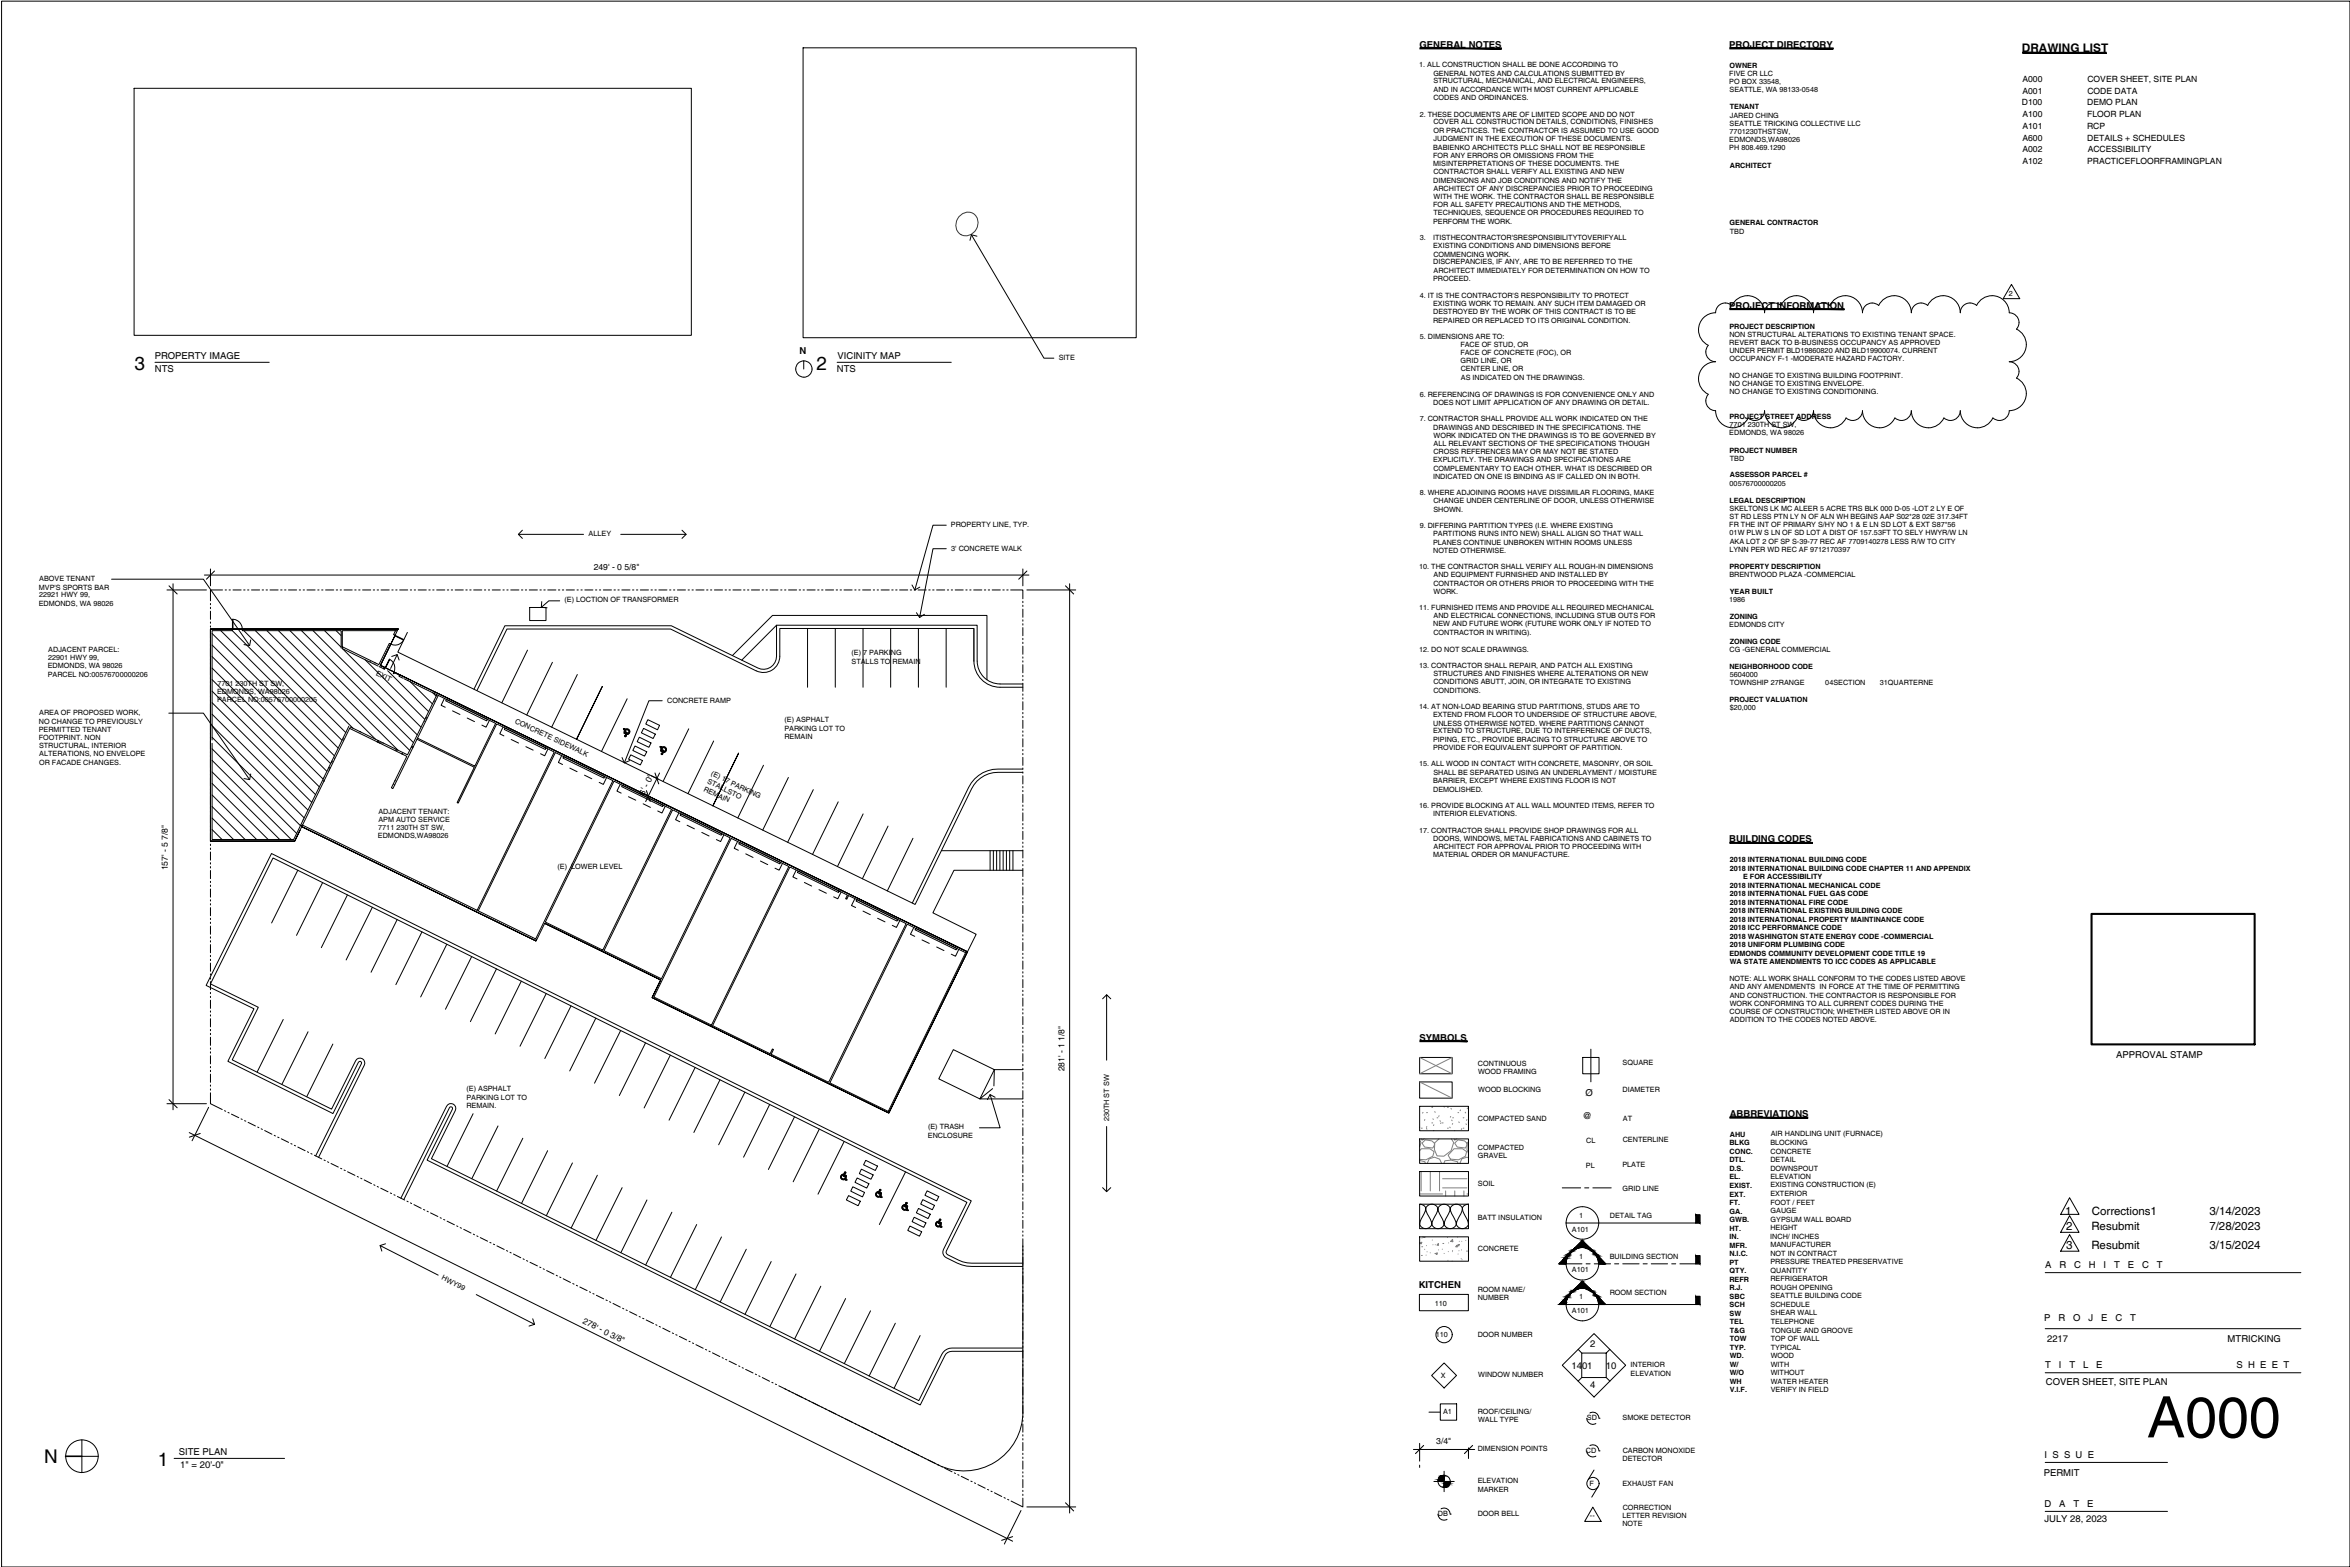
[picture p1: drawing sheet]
<svg xmlns="http://www.w3.org/2000/svg" width="914mm" height="610mm" viewBox="0 0 914 610" stroke-linecap="round" stroke-linejoin="round" font-family="sans-serif">
<defs><g id="words">
<text font-size="22.3" x="835.4" y="559.2">A000</text>
<g font-size="7.4">
<text x="52.3" y="144">3</text>
<text x="317.7" y="144.1">2</text>
<text x="17.2" y="569.1">N</text>
<text x="61.4" y="570.1">1</text>
</g>
<text font-size="4.6" x="786.7" y="20.3">DRAWING LIST</text>
<g font-size="4.5">
<text x="803.6" y="472.6">1</text>
<text x="813.9" y="472.6">Corrections1</text>
<text x="859.7" y="472.6">3/14/2023</text>
<text x="804" y="478.7">2</text>
<text x="813.8" y="478.6">Resubmit</text>
<text x="859.7" y="478.7">7/28/2023</text>
<text x="803.9" y="486">3</text>
<text x="813.8" y="486">Resubmit</text>
<text x="859.7" y="486">3/15/2024</text>
</g>
<g font-size="3.7">
<text x="552.4" y="18.7">GENERAL NOTES</text>
<text x="672.8" y="18.7">PROJECT DIRECTORY</text>
<text x="672.8" y="120.1">PROJECT INFORMATION</text>
<text x="311.1" y="137.7">N</text>
<text x="60.2" y="139.7">PROPERTY IMAGE</text>
<text x="325.9" y="139.7">VICINITY MAP</text>
<text x="60.2" y="144.8">NTS</text>
<text x="325.7" y="144.8">NTS</text>
<text x="672.8" y="327.7">BUILDING CODES</text>
<text x="552.4" y="404.9">SYMBOLS</text>
<text x="823.4" y="411.5">APPROVAL STAMP</text>
<text x="616.9" y="426.5">Ø</text>
<text x="615.8" y="435.2">@</text>
<text x="673.1" y="434.6">ABBREVIATIONS</text>
<text x="795.8" y="493.4">A</text>
<text x="801.3" y="493.4">R</text>
<text x="807.1" y="493.4">C</text>
<text x="812.8" y="493.4">H</text>
<text x="818.6" y="493.4">I</text>
<text x="822.7" y="493.4">T</text>
<text x="828" y="493.4">E</text>
<text x="833.5" y="493.4">C</text>
<text x="839.3" y="493.4">T</text>
<text x="552" y="501">KITCHEN</text>
<text x="795.4" y="513.9">P</text>
<text x="801" y="513.9">R</text>
<text x="806.7" y="513.9">O</text>
<text x="812.7" y="513.9">J</text>
<text x="817.6" y="513.9">E</text>
<text x="823.2" y="513.9">C</text>
<text x="828.9" y="513.9">T</text>
<text x="796.5" y="521.9">2217</text>
<text x="618.7" y="524.2">2</text>
<text x="866.8" y="522.1">MTRICKING</text>
<text x="611.5" y="532.7">1401</text>
<text x="624.8" y="532.7">10</text>
<text x="795.8" y="532.3">T</text>
<text x="801.1" y="532.3">I</text>
<text x="805.2" y="532.3">T</text>
<text x="810.5" y="532.3">L</text>
<text x="815.7" y="532.3">E</text>
<text x="870.3" y="532.3">S H E E T</text>
<text x="618.7" y="539.8">4</text>
<text x="796.1" y="538.8">COVER SHEET, SITE PLAN</text>
<text x="69.5" y="566.1">SITE PLAN</text>
<text x="795.5" y="567.3">I S S U E</text>
<text x="70.2" y="571.2">1&quot; = 20'-0&quot;</text>
<text x="795.2" y="574.4">PERMIT</text>
<text x="795.5" y="586.2">D</text>
<text x="801.3" y="586.2">A</text>
<text x="806.8" y="586.2">T</text>
<text x="812.2" y="586.2">E</text>
<text x="795.5" y="591.9">JULY 28, 2023</text>
</g>
<g font-size="3.3">
<text x="787" y="31.9">A000</text>
<text x="812.2" y="31.7">COVER SHEET, SITE PLAN</text>
<text x="786.7" y="41">D100</text>
<text x="787" y="36.5">A001</text>
<text x="812.1" y="41">DEMO PLAN</text>
<text x="812.2" y="36.5">CODE DATA</text>
<text x="787" y="45.6">A100</text>
<text x="812.1" y="45.6">FLOOR PLAN</text>
<text x="787" y="50.1">A101</text>
<text x="812.1" y="50.2">RCP</text>
<text x="787" y="54.7">A600</text>
<text x="787" y="59.2">A002</text>
<text x="812.1" y="54.7">DETAILS + SCHEDULES</text>
<text x="812.4" y="59.3">ACCESSIBILITY</text>
<text x="787" y="63.8">A102</text>
<text x="812.1" y="63.8">PRACTICEFLOORFRAMINGPLAN</text>
<text x="231" y="221.7">249' - 0 5/8&quot;</text>
<text x="250.7" y="309.5" transform="rotate(-64 250.7 309.5)">6' - 0&quot;</text>
<text x="65.4" y="338.6" transform="rotate(-90 65.4 338.6)">157' - 5 7/8&quot;</text>
<text x="414.2" y="416.8" transform="rotate(-90 414.2 416.8)">281' - 1 1/8&quot;</text>
<text x="226.5" y="514.8" transform="rotate(26 226.5 514.8)">278' - 0 3/8&quot;</text>
<text x="558.9" y="561.9">3/4&quot;</text>
</g>
<g font-size="2.8">
<text x="552.2" y="26.2">1. ALL CONSTRUCTION SHALL BE DONE ACCORDING TO</text>
<text x="557.7" y="29.4">GENERAL NOTES AND CALCULATIONS SUBMITTED BY</text>
<text x="672.9" y="29.5">FIVE CR LLC</text>
<text x="673" y="26.3">OWNER</text>
<text x="557.7" y="32.4">STRUCTURAL, MECHANICAL, AND ELECTRICAL ENGINEERS,</text>
<text x="557.8" y="35.8">AND IN ACCORDANCE WITH MOST CURRENT APPLICABLE</text>
<text x="672.9" y="32.6">PO BOX 33548,</text>
<text x="673" y="35.8">SEATTLE, WA 98133-0548</text>
<text x="557.7" y="39">CODES AND ORDINANCES.</text>
<text x="552.4" y="45.4">2. THESE DOCUMENTS ARE OF LIMITED SCOPE AND DO NOT</text>
<text x="673.1" y="42.5">TENANT</text>
<text x="673.1" y="45.8">JARED CHING</text>
<text x="557.7" y="48.4">COVER ALL CONSTRUCTION DETAILS, CONDITIONS, FINISHES</text>
<text x="557.7" y="51.8">OR PRACTICES. THE CONTRACTOR IS ASSUMED TO USE GOOD</text>
<text x="673" y="48.9">SEATTLE TRICKING COLLECTIVE LLC</text>
<text x="673" y="52">7701230THSTSW,</text>
<text x="557.7" y="58.2">BABIENKO ARCHITECTS PLLC SHALL NOT BE RESPONSIBLE</text>
<text x="557.8" y="55">JUDGMENT IN THE EXECUTION OF THESE DOCUMENTS.</text>
<text x="672.9" y="55.2">EDMONDS,WA98026</text>
<text x="672.9" y="58.5">PH 808.469.1290</text>
<text x="557.6" y="61.4">FOR ANY ERRORS OR OMISSIONS FROM THE</text>
<text x="557.7" y="64.6">MISINTERPRETATIONS OF THESE DOCUMENTS. THE</text>
<text x="673.1" y="65.2">ARCHITECT</text>
<text x="557.6" y="71">DIMENSIONS AND JOB CONDITIONS AND NOTIFY THE</text>
<text x="557.7" y="67.8">CONTRACTOR SHALL VERIFY ALL EXISTING AND NEW</text>
<text x="557.8" y="74.3">ARCHITECT OF ANY DISCREPANCIES PRIOR TO PROCEEDING</text>
<text x="557.8" y="77.4">WITH THE WORK. THE CONTRACTOR SHALL BE RESPONSIBLE</text>
<text x="557.6" y="80.5">FOR ALL SAFETY PRECAUTIONS AND THE METHODS,</text>
<text x="557.8" y="83.6">TECHNIQUES, SEQUENCE OR PROCEDURES REQUIRED TO</text>
<text x="557.6" y="87">PERFORM THE WORK.</text>
<text x="673" y="87.7">GENERAL CONTRACTOR</text>
<text x="552.4" y="93.4">3.</text>
<text x="557.6" y="93.4">ITISTHECONTRACTOR'SRESPONSIBILITYTOVERIFYALL</text>
<text x="673.1" y="90.9">TBD</text>
<text x="557.6" y="96.6">EXISTING CONDITIONS AND DIMENSIONS BEFORE</text>
<text x="557.7" y="99.9">COMMENCING WORK.</text>
<text x="557.6" y="102.8">DISCREPANCIES, IF ANY, ARE TO BE REFERRED TO THE</text>
<text x="557.8" y="106.3">ARCHITECT IMMEDIATELY FOR DETERMINATION ON HOW TO</text>
<text x="557.6" y="109.5">PROCEED.</text>
<text x="552.4" y="115.9">4. IT IS THE CONTRACTOR'S RESPONSIBILITY TO PROTECT</text>
<text x="557.6" y="119">EXISTING WORK TO REMAIN. ANY SUCH ITEM DAMAGED OR</text>
<text x="781.7" y="115">2</text>
<text x="557.6" y="125.5">REPAIRED OR REPLACED TO ITS ORIGINAL CONDITION.</text>
<text x="557.6" y="122.3">DESTROYED BY THE WORK OF THIS CONTRACT IS TO BE</text>
<text x="552.4" y="131.9">5. DIMENSIONS ARE TO:</text>
<text x="672.9" y="127.8">PROJECT DESCRIPTION</text>
<text x="672.9" y="131">NON STRUCTURAL ALTERATIONS TO EXISTING TENANT SPACE.</text>
<text x="568.2" y="134.9">FACE OF STUD, OR</text>
<text x="568.2" y="138">FACE OF CONCRETE (FOC), OR</text>
<text x="672.9" y="134.2">REVERT BACK TO B-BUSINESS OCCUPANCY AS APPROVED</text>
<text x="672.9" y="137.4">UNDER PERMIT BLD19860820 AND BLD19900074. CURRENT</text>
<text x="412" y="140.2">SITE</text>
<text x="568.3" y="141.3">GRID LINE, OR</text>
<text x="673" y="140.6">OCCUPANCY F-1 -MODERATE HAZARD FACTORY.</text>
<text x="568.4" y="144.5">CENTER LINE, OR</text>
<text x="568.5" y="147.9">AS INDICATED ON THE DRAWINGS.</text>
<text x="672.9" y="147">NO CHANGE TO EXISTING BUILDING FOOTPRINT.</text>
<text x="552.4" y="154.3">6. REFERENCING OF DRAWINGS IS FOR CONVENIENCE ONLY AND</text>
<text x="672.9" y="150.2">NO CHANGE TO EXISTING ENVELOPE.</text>
<text x="672.9" y="153.4">NO CHANGE TO EXISTING CONDITIONING.</text>
<text x="557.6" y="157.5">DOES NOT LIMIT APPLICATION OF ANY DRAWING OR DETAIL.</text>
<text x="552.4" y="163.9">7. CONTRACTOR SHALL PROVIDE ALL WORK INDICATED ON THE</text>
<text x="557.6" y="167.1">DRAWINGS AND DESCRIBED IN THE SPECIFICATIONS. THE</text>
<text x="672.9" y="163.2">PROJECT STREET ADDRESS</text>
<text x="673" y="166.1">7701 230TH ST SW,</text>
<text x="557.8" y="170.3">WORK INDICATED ON THE DRAWINGS IS TO BE GOVERNED BY</text>
<text x="557.8" y="173.5">ALL RELEVANT SECTIONS OF THE SPECIFICATIONS THOUGH</text>
<text x="672.9" y="169.4">EDMONDS, WA 98026</text>
<text x="557.6" y="179.9">EXPLICITLY. THE DRAWINGS AND SPECIFICATIONS ARE</text>
<text x="557.7" y="176.7">CROSS REFERENCES MAY OR MAY NOT BE STATED</text>
<text x="672.9" y="176.1">PROJECT NUMBER</text>
<text x="673.1" y="179.2">TBD</text>
<text x="557.7" y="183.1">COMPLEMENTARY TO EACH OTHER. WHAT IS DESCRIBED OR</text>
<text x="673.1" y="185.8">ASSESSOR PARCEL #</text>
<text x="557.6" y="186.3">INDICATED ON ONE IS BINDING AS IF CALLED ON IN BOTH.</text>
<text x="673" y="189">00576700000205</text>
<text x="552.4" y="192.5">8. WHERE ADJOINING ROOMS HAVE DISSIMILAR FLOORING, MAKE</text>
<text x="557.7" y="195.7">CHANGE UNDER CENTERLINE OF DOOR, UNLESS OTHERWISE</text>
<text x="672.9" y="195.5">LEGAL DESCRIPTION</text>
<text x="557.7" y="199.1">SHOWN.</text>
<text x="673" y="198.7">SKELTONS LK MC ALEER 5 ACRE TRS BLK 000 D-05 -LOT 2 LY E OF</text>
<text x="673" y="201.9">ST RD LESS PTN LY N OF ALN WH BEGINS AAP S02*28 02E 317.34FT</text>
<text x="229" y="208.7">ALLEY</text>
<text x="370" y="205">PROPERTY LINE, TYP.</text>
<text x="552.4" y="205.3">9. DIFFERING PARTITION TYPES (I.E. WHERE EXISTING</text>
<text x="557.6" y="208.4">PARTITIONS RUNS INTO NEW) SHALL ALIGN SO THAT WALL</text>
<text x="672.9" y="205.1">FR THE INT OF PRIMARY S/HY NO 1 &amp; E LN SD LOT &amp; EXT S87*56</text>
<text x="673" y="208.3">01W PLW S LN OF SD LOT A DIST OF 157.53FT TO SELY HWYR/W LN</text>
<text x="370.1" y="214.3">3' CONCRETE WALK</text>
<text x="557.6" y="211.9">PLANES CONTINUE UNBROKEN WITHIN ROOMS UNLESS</text>
<text x="557.6" y="215.1">NOTED OTHERWISE.</text>
<text x="672.9" y="214.7">LYNN PER WD REC AF 9712170397</text>
<text x="673.1" y="211.5">AKA LOT 2 OF SP S-39-77 REC AF 7709140278 LESS R/W TO CITY</text>
<text x="552.2" y="221.5">10. THE CONTRACTOR SHALL VERIFY ALL ROUGH-IN DIMENSIONS</text>
<text x="672.9" y="221.2">PROPERTY DESCRIPTION</text>
<text x="15.3" y="226.1">ABOVE TENANT</text>
<text x="557.7" y="227.9">CONTRACTOR OR OTHERS PRIOR TO PROCEEDING WITH THE</text>
<text x="557.8" y="224.6">AND EQUIPMENT FURNISHED AND INSTALLED BY</text>
<text x="672.9" y="224.4">BRENTWOOD PLAZA -COMMERCIAL</text>
<text x="15.1" y="229.4">MVP'S SPORTS BAR</text>
<text x="15.2" y="232.3">22921 HWY 99,</text>
<text x="557.8" y="231.1">WORK.</text>
<text x="673.1" y="230.9">YEAR BUILT</text>
<text x="15.1" y="235.6">EDMONDS, WA 98026</text>
<text x="219.6" y="234.3">(E) LOCTION OF TRANSFORMER</text>
<text x="552.2" y="237.5">11. FURNISHED ITEMS AND PROVIDE ALL REQUIRED MECHANICAL</text>
<text x="672.8" y="234.1">1986</text>
<text x="557.6" y="243.6">NEW AND FUTURE WORK (FUTURE WORK ONLY IF NOTED TO</text>
<text x="557.8" y="240.6">AND ELECTRICAL CONNECTIONS, INCLUDING STUB OUTS FOR</text>
<text x="672.9" y="243.8">EDMONDS CITY</text>
<text x="673.1" y="240.7">ZONING</text>
<text x="557.7" y="246.9">CONTRACTOR IN WRITING).</text>
<text x="673.1" y="250.4">ZONING CODE</text>
<text x="18.8" y="256.7">22901 HWY 99,</text>
<text x="18.8" y="253.7">ADJACENT PARCEL:</text>
<text x="331.3" y="254.7">(E) 7 PARKING</text>
<text x="552.2" y="253.5">12. DO NOT SCALE DRAWINGS.</text>
<text x="673" y="253.5">CG -GENERAL COMMERCIAL</text>
<text x="18.6" y="259.9">EDMONDS, WA 98026</text>
<text x="18.6" y="263.3">PARCEL NO:00576700000206</text>
<text x="146.1" y="262.6" transform="rotate(25 146.1 262.6)">EXIT</text>
<text x="331.4" y="258.2">STALLS TO REMAIN</text>
<text x="552.2" y="259.7">13. CONTRACTOR SHALL REPAIR, AND PATCH ALL EXISTING</text>
<text x="557.7" y="263.1">STRUCTURES AND FINISHES WHERE ALTERATIONS OR NEW</text>
<text x="672.9" y="260.1">NEIGHBORHOOD CODE</text>
<text x="673" y="263.2">5604000</text>
<text x="84.5" y="269.9">EDMONDS, WA98026</text>
<text x="84.6" y="266.7">7701 230TH ST SW,</text>
<text x="557.7" y="266.2">CONDITIONS ABUTT, JOIN, OR INTEGRATE TO EXISTING</text>
<text x="557.7" y="269.5">CONDITIONS.</text>
<text x="673.1" y="266.4">TOWNSHIP 27RANGE</text>
<text x="710.2" y="266.4">04SECTION</text>
<text x="731.5" y="266.4">31QUARTERNE</text>
<text x="84.5" y="273.3">PARCEL NO:00576700000205</text>
<text x="259.6" y="273.5">CONCRETE RAMP</text>
<text x="552.2" y="275.8">14. AT NON-LOAD BEARING STUD PARTITIONS, STUDS ARE TO</text>
<text x="672.9" y="273">PROJECT VALUATION</text>
<text x="15.1" y="281.5">NO CHANGE TO PREVIOUSLY</text>
<text x="15.3" y="278.1">AREA OF PROPOSED WORK,</text>
<text x="200.2" y="281.2" transform="rotate(25 200.2 281.2)">CONCRETE SIDEWALK</text>
<text x="305.3" y="280.7">(E) ASPHALT</text>
<text x="557.6" y="279">EXTEND FROM FLOOR TO UNDERSIDE OF STRUCTURE ABOVE,</text>
<text x="673" y="276">$20,000</text>
<text x="15.1" y="284.7">PERMITTED TENANT</text>
<text x="15.1" y="287.9">FOOTPRINT. NON</text>
<text x="305.2" y="284.2">PARKING LOT TO</text>
<text x="305.2" y="287.4">REMAIN</text>
<text x="557.6" y="285.3">EXTEND TO STRUCTURE, DUE TO INTERFERENCE OF DUCTS,</text>
<text x="557.6" y="282.4">UNLESS OTHERWISE NOTED. WHERE PARTITIONS CANNOT</text>
<text x="15.2" y="290.9">STRUCTURAL, INTERIOR</text>
<text x="557.6" y="288.6">PIPING, ETC., PROVIDE BRACING TO STRUCTURE ABOVE TO</text>
<text x="557.6" y="291.9">PROVIDE FOR EQUIVALENT SUPPORT OF PARTITION.</text>
<text x="15.2" y="297.5">OR FACADE CHANGES.</text>
<text x="15.3" y="294.1">ALTERATIONS, NO ENVELOPE</text>
<text x="552.2" y="298.2">15. ALL WOOD IN CONTACT WITH CONCRETE, MASONRY, OR SOIL</text>
<text x="275.1" y="304.7" transform="rotate(25 275.1 304.7)">STALLSTO</text>
<text x="276.5" y="301.6" transform="rotate(25 276.5 301.6)">(E) 17 PARKING</text>
<text x="557.7" y="304.6">BARRIER, EXCEPT WHERE EXISTING FLOOR IS NOT</text>
<text x="557.7" y="301.6">SHALL BE SEPARATED USING AN UNDERLAYMENT / MOISTURE</text>
<text x="273.6" y="307.6" transform="rotate(25 273.6 307.6)">REMAIN</text>
<text x="557.6" y="308">DEMOLISHED.</text>
<text x="147.3" y="316.7">ADJACENT TENANT:</text>
<text x="552.2" y="314.2">16. PROVIDE BLOCKING AT ALL WALL MOUNTED ITEMS, REFER TO</text>
<text x="557.6" y="317.6">INTERIOR ELEVATIONS.</text>
<text x="147.2" y="322.9">7711 230TH ST SW,</text>
<text x="147.3" y="319.9">APM AUTO SERVICE</text>
<text x="552.2" y="324">17. CONTRACTOR SHALL PROVIDE SHOP DRAWINGS FOR ALL</text>
<text x="147.1" y="326.1">EDMONDS,WA98026</text>
<text x="557.6" y="327">DOORS, WINDOWS, METAL FABRICATIONS AND CABINETS TO</text>
<text x="557.7" y="333.6">MATERIAL ORDER OR MANUFACTURE.</text>
<text x="557.8" y="330.4">ARCHITECT FOR APPROVAL PRIOR TO PROCEEDING WITH</text>
<text x="673.1" y="335.4">2018 INTERNATIONAL BUILDING CODE</text>
<text x="216.9" y="338.1">(E) LOWER LEVEL</text>
<text x="673.1" y="338.8">2018 INTERNATIONAL BUILDING CODE CHAPTER 11 AND APPENDIX</text>
<text x="673.1" y="345.4">2018 INTERNATIONAL MECHANICAL CODE</text>
<text x="678.2" y="342.1">E FOR ACCESSIBILITY</text>
<text x="673.1" y="348.7">2018 INTERNATIONAL FUEL GAS CODE</text>
<text x="673.1" y="352">2018 INTERNATIONAL FIRE CODE</text>
<text x="673.1" y="355.3">2018 INTERNATIONAL EXISTING BUILDING CODE</text>
<text x="673.1" y="358.6">2018 INTERNATIONAL PROPERTY MAINTINANCE CODE</text>
<text x="673.1" y="361.9">2018 ICC PERFORMANCE CODE</text>
<text x="673.1" y="365.2">2018 WASHINGTON STATE ENERGY CODE -COMMERCIAL</text>
<text x="672.9" y="371.9">EDMONDS COMMUNITY DEVELOPMENT CODE TITLE 19</text>
<text x="673.1" y="368.6">2018 UNIFORM PLUMBING CODE</text>
<text x="673.1" y="375.2">WA STATE AMENDMENTS TO ICC CODES AS APPLICABLE</text>
<text x="672.9" y="381.7">NOTE: ALL WORK SHALL CONFORM TO THE CODES LISTED ABOVE</text>
<text x="673.1" y="384.9">AND ANY AMENDMENTS IN FORCE AT THE TIME OF PERMITTING</text>
<text x="673.1" y="388.1">AND CONSTRUCTION. THE CONTRACTOR IS RESPONSIBLE FOR</text>
<text x="673" y="394.3">COURSE OF CONSTRUCTION; WHETHER LISTED ABOVE OR IN</text>
<text x="673.1" y="391.3">WORK CONFORMING TO ALL CURRENT CODES DURING THE</text>
<text x="673.1" y="397.7">ADDITION TO THE CODES NOTED ABOVE.</text>
<text x="575.1" y="414.5">CONTINUOUS</text>
<text x="575.2" y="417.7">WOOD FRAMING</text>
<text x="631.4" y="414.5">SQUARE</text>
<text x="181.5" y="424.6">(E) ASPHALT</text>
<text x="575.2" y="424.8">WOOD BLOCKING</text>
<text x="631.3" y="424.8">DIAMETER</text>
<text x="181.5" y="428.1">PARKING LOT TO</text>
<text x="181.5" y="431.2">REMAIN.</text>
<text x="431.5" y="436.3" transform="rotate(-90 431.5 436.3)">230TH ST SW</text>
<text x="575.1" y="436.1">COMPACTED SAND</text>
<text x="631.5" y="436.1">AT</text>
<text x="361.1" y="442.8">ENCLOSURE</text>
<text x="361.1" y="439.4">(E) TRASH</text>
<text x="673.1" y="442.3">AHU</text>
<text x="689" y="441.9">AIR HANDLING UNIT (FURNACE)</text>
<text x="575.1" y="447.2">COMPACTED</text>
<text x="617.2" y="444.7">CL</text>
<text x="631.4" y="444.4">CENTERLINE</text>
<text x="672.9" y="445.6">BLKG</text>
<text x="673" y="448.9">CONC.</text>
<text x="688.9" y="445.5">BLOCKING</text>
<text x="689" y="448.8">CONCRETE</text>
<text x="575.1" y="450.4">GRAVEL</text>
<text x="617.1" y="454.2">PL</text>
<text x="631.3" y="454">PLATE</text>
<text x="672.9" y="452.2">DTL.</text>
<text x="672.9" y="455.5">D.S.</text>
<text x="688.9" y="452.1">DETAIL</text>
<text x="688.9" y="455.4">DOWNSPOUT</text>
<text x="575.1" y="461.5">SOIL</text>
<text x="672.9" y="458.8">EL.</text>
<text x="688.8" y="458.8">ELEVATION</text>
<text x="688.8" y="461.8">EXISTING CONSTRUCTION (E)</text>
<text x="631.4" y="463.5">GRID LINE</text>
<text x="672.9" y="462.1">EXIST.</text>
<text x="672.9" y="465.5">EXT.</text>
<text x="688.8" y="465.4">EXTERIOR</text>
<text x="614.4" y="473.7">1</text>
<text x="626.4" y="473.8">DETAIL TAG</text>
<text x="672.9" y="468.8">FT.</text>
<text x="673" y="472.1">GA.</text>
<text x="688.8" y="468.7">FOOT / FEET</text>
<text x="689" y="472">GAUGE</text>
<text x="575" y="474.8">BATT INSULATION</text>
<text x="611.7" y="479.1">A101</text>
<text x="672.9" y="478.7">HT.</text>
<text x="673" y="475.4">GWB.</text>
<text x="688.9" y="478.6">HEIGHT</text>
<text x="689" y="475.3">GYPSUM WALL BOARD</text>
<text x="672.9" y="485.3">MFR.</text>
<text x="673" y="482">IN.</text>
<text x="688.8" y="481.9">INCH/ INCHES</text>
<text x="688.9" y="485.2">MANUFACTURER</text>
<text x="575.1" y="486.7">CONCRETE</text>
<text x="614.4" y="489.6">1</text>
<text x="626.4" y="489.6">BUILDING SECTION</text>
<text x="672.9" y="492">PT</text>
<text x="672.9" y="488.6">N.I.C.</text>
<text x="688.8" y="491.9">PRESSURE TREATED PRESERVATIVE</text>
<text x="688.9" y="488.6">NOT IN CONTRACT</text>
<text x="171.7" y="497.7" transform="rotate(27 171.7 497.7)">HWY99</text>
<text x="611.7" y="495">A101</text>
<text x="673" y="495.2">QTY.</text>
<text x="689" y="495.2">QUANTITY</text>
<text x="575" y="502.6">ROOM NAME/</text>
<text x="626.4" y="503.9">ROOM SECTION</text>
<text x="672.9" y="498.6">REFR</text>
<text x="672.9" y="501.9">R.J.</text>
<text x="688.8" y="498.5">REFRIGERATOR</text>
<text x="688.8" y="501.8">ROUGH OPENING</text>
<text x="558.3" y="507.9">110</text>
<text x="575" y="505.8">NUMBER</text>
<text x="614.4" y="505.5">1</text>
<text x="673" y="505.2">SBC</text>
<text x="673" y="508.5">SCH</text>
<text x="689" y="505.1">SEATTLE BUILDING CODE</text>
<text x="689" y="508.4">SCHEDULE</text>
<text x="611.7" y="510.8">A101</text>
<text x="673" y="511.8">SW</text>
<text x="673.1" y="515.1">TEL</text>
<text x="689" y="511.7">SHEAR WALL</text>
<text x="689.1" y="515.1">TELEPHONE</text>
<text x="558.7" y="520.1">110</text>
<text x="575" y="520">DOOR NUMBER</text>
<text x="673.1" y="518.5">T&amp;G</text>
<text x="673.1" y="521.8">TOW</text>
<text x="689" y="518.4">TONGUE AND GROOVE</text>
<text x="689" y="521.7">TOP OF WALL</text>
<text x="673.1" y="525.1">TYP.</text>
<text x="689" y="525">TYPICAL</text>
<text x="634.4" y="531.9">INTERIOR</text>
<text x="673.1" y="528.4">WD.</text>
<text x="673.1" y="531.7">W/</text>
<text x="689" y="528.3">WOOD</text>
<text x="689" y="531.6">WITH</text>
<text x="560.6" y="536.3">X</text>
<text x="575.2" y="535.9">WINDOW NUMBER</text>
<text x="634.4" y="535.1">ELEVATION</text>
<text x="673.1" y="535">W/O</text>
<text x="673.1" y="538.3">WH</text>
<text x="689" y="534.9">WITHOUT</text>
<text x="689" y="538.2">WATER HEATER</text>
<text x="673.1" y="541.6">V.I.F.</text>
<text x="689" y="541.6">VERIFY IN FIELD</text>
<text x="561.5" y="550.2">A1</text>
<text x="575" y="550.1">ROOF/CEILING/</text>
<text x="575.2" y="553.4">WALL TYPE</text>
<text x="617.5" y="552.5">SD</text>
<text x="631.4" y="552.6">SMOKE DETECTOR</text>
<text x="575" y="564.5">DIMENSION POINTS</text>
<text x="617.1" y="565.2">CD</text>
<text x="631.3" y="568.4">DETECTOR</text>
<text x="631.4" y="565.2">CARBON MONOXIDE</text>
<text x="575" y="577.1">ELEVATION</text>
<text x="575" y="580.3">MARKER</text>
<text x="618.5" y="577.9">F</text>
<text x="631.3" y="577.9">EXHAUST FAN</text>
<text x="631.4" y="587.4">CORRECTION</text>
<text x="559.5" y="589.8">DB</text>
<text x="575" y="589.8">DOOR BELL</text>
<text x="618.7" y="590.5">--</text>
<text x="631.3" y="590.7">LETTER REVISION</text>
<text x="631.3" y="593.8">NOTE</text>
</g>
</g></defs>
<!-- layer: PDF3_Images -->
<path d="M312.5 18.6h129.6v112.8h-129.6zM52.2 34.4h216.8v96.1h-216.8z" fill="none" stroke="#000" stroke-width=".39"/>
<!-- layer: PDF3_Solid Fills -->
<g fill="#fff" stroke="#fff" stroke-width=".39">
<path d="M94.3 245.3h60.3z"/>
<path d="M82.5 327.1h31.5z"/>
<path d="M149.1 260l.4 .1z"/>
<path d="M149.1 260h.4z"/>
<path d="M157.6 264.2l1.2 .5z"/>
<path d="M157.6 264.2h1.4l-.2 .5z"/>
<path d="M172.6 271.5l1.1 .5z"/>
<path d="M172.6 271.5h1.4l-.3 .5z"/>
<path d="M195.4 282.6l1.1 .5z"/>
<path d="M195.4 282.6h1.4l-.3 .5z"/>
<path d="M218.2 293.7l1.2 .5z"/>
<path d="M218.2 293.7h1.4l-.2 .5z"/>
<path d="M241 304.9l1.2 .5z"/>
<path d="M241 304.9h1.4l-.2 .5z"/>
<path d="M264.8 316.5h.2z"/>
<path d="M287.6 327.6h.2z"/>
<path d="M310.3 338.6l.3 .1z"/>
<path d="M310.3 338.6h.4z"/>
<path d="M333.2 349.8l.2 .1z"/>
<path d="M356.2 361l.2 .1z"/>
<path d="M375.1 370.2l1.1 .5z"/>
<path d="M375.1 370.2h1.3l-.2 .5z"/>
<path d="M345.5 432.8h.4z"/>
<path d="M152.7 306.6l.2 .1z"/>
<path d="M178.1 312.3l.2 .1z"/>
<path d="M185.9 354.2l.2 .1z"/>
<path d="M208.7 365.4h.2z"/>
<path d="M234.8 369.7l.3 .1z"/>
<path d="M254.1 388.2h.2z"/>
<path d="M329.3 349.7h.2z"/>
<path d="M322.7 421.2h.2z"/>
<path d="M184.4 298.3l.2 .1z"/>
<path d="M208.3 365.9l.3 .1z"/>
<path d="M257 381.1h.2z"/>
<path d="M299.9 410l.2 .1z"/>
<path d="M147 259l.2 .1z"/>
<path d="M149.4 260.2h.2z"/>
<path d="M151.4 256.5h.3z"/>
<path d="M149.9 259.8h.2z"/>
<path d="M153.6 247l.2 .1z"/>
<path d="M147.6 259.3h.2z"/>
<path d="M117.3 321.2h.3z"/>
<path d="M158.4 293.5l.2 .1z"/>
<path d="M151.6 250.3l.5 .2z"/>
<path d="M151.6 250.3h.6z"/>
<path d="M147.3 258.4l.2 .1z"/>
<path d="M149.7 259.7l.2 .1z"/>
<path d="M152.3 261.6l.8 .3z"/>
<path d="M152.3 261.6h.9l-.1 .3z"/>
<path d="M154.2 262.5l1.2 .5z"/>
<path d="M154.2 262.5h1.5l-.3 .5z"/>
<path d="M167.9 269.2l1.2 .5z"/>
<path d="M167.9 269.2h1.4l-.2 .5z"/>
<path d="M184.6 297.9l.2 .1z"/>
<path d="M185.5 354l.2 .1z"/>
<path d="M208.3 365.1l.2 .1z"/>
<path d="M234.4 369.5h.2z"/>
<path d="M254.4 386.8l-.7 1.2z"/>
<path d="M254.4 386.8l-.6 1.2z"/>
<path d="M276.7 398.7h.2z"/>
<path d="M299.5 409.8l.2 .1z"/>
<path d="M322.3 420.9l.2 .1z"/>
<path d="M343.9 431.4l1.8 .8z"/>
<path d="M343.9 431.4h2.2l-.4 .8z"/>
<path d="M342.6 464.1l.3 .1z"/>
<path d="M342.6 464.1h.4z"/>
<path d="M342.4 465.1l-.2 .2z"/>
<path d="M341.4 465.6h.8z"/>
<path d="M342.5 465.8h.7z"/>
<path d="M329 457.4l.3 .1z"/>
<path d="M328.7 458.3l-.1 .2z"/>
<path d="M327.8 458.8h.8z"/>
<path d="M328.9 459l.6 .1z"/>
<path d="M353 469.3h.2z"/>
<path d="M352.6 470.2l-.2 .2z"/>
<path d="M351.7 470.7h.3z"/>
<path d="M351.7 470.7h.6z"/>
<path d="M352.8 470.9h.6z"/>
<path d="M366 475.8h.2z"/>
<path d="M365.5 476.8l.2-.1z"/>
<path d="M364.8 477.2h.7z"/>
<path d="M365.8 477.4h.7z"/>
<path d="M258.3 292.5h.3z"/>
<path d="M257.5 293.5h.2z"/>
<path d="M243.4 283.9h.2z"/>
<path d="M244 285.6h.5z"/>
<path d="M189.2 280.3l.2 .1z"/>
<path d="M189.5 279.7l.2 .1z"/>
<path d="M212 291.4l.2 .1z"/>
<path d="M212.3 290.9h.2z"/>
<path d="M234.8 302.6h.3z"/>
<path d="M234.2 301.5l1.1 .5z"/>
<path d="M234.2 301.5h1.4l-.3 .5z"/>
<path d="M257.7 313.7h.2z"/>
<path d="M257 312.7l1.1 .5z"/>
<path d="M257 312.7h1.4l-.3 .5z"/>
<path d="M280.7 324.3h.2z"/>
<path d="M303.3 335.9l.2 .1z"/>
<path d="M303.6 335.4h.2z"/>
<path d="M326.1 347.1h.2z"/>
<path d="M326.4 346.5l.2 .1z"/>
<path d="M348.9 358.2h.2z"/>
<path d="M371.9 369.4h.2z"/>
<path d="M372.1 368.8l.2 .1z"/>
<path d="M114.6 325.8h.7l-.6 1.4z"/>
<path d="M251 300.1l4.2 2h-5.2z"/>
<path d="M250 302.1h5.2l-2.7 5.6z"/>
<path d="M228.3 511.4l8.4 4.2h-10.5z"/>
<path d="M226.2 515.6h10.5l7.4 3.6z"/>
<path d="M81.9 244.7l.6 82.5v-82.5zM81.9 244.7l.6 82.5h-.6z"/>
<path d="M94.3 244.7h60.6zM94.3 244.7l60.6 .1z"/>
<path d="M94.3 244.8l60.3 .5 .3-.5zM94.3 244.8l60.3 .5h-60.3z"/>
<path d="M94.3 245.3h60.3zM94.3 245.3h60.3z"/>
<path d="M82.5 244.7l7.9 .6v-.6zM82.5 244.7l7.9 .6h-7.9z"/>
<path d="M82.5 326.6h31.8zM82.5 326.6h31.7z"/>
<path d="M82.5 326.6l31.5 .5 .2-.5zM82.5 326.6l31.5 .5h-31.5z"/>
<path d="M82.5 327.1l31.4 .1zM82.5 327.2h31.4z"/>
<path d="M148 258.8l.2 .1zM148 258.8l.2 .1z"/>
<path d="M148 258.9l1.1 .4zM148 258.9l1.1 .4h-1.3z"/>
<path d="M147.8 259.3l1.4 .1zM147.8 259.3l1.4 .1z"/>
<path d="M147.7 259.4h1.5zM147.7 259.4h1.5z"/>
<path d="M147.8 259.4l1.9 .2zM147.8 259.4l1.9 .2z"/>
<path d="M148.3 259.6h1.4zM148.3 259.6l1.3 .1z"/>
<path d="M148.5 259.7h1.1zM148.5 259.7l1 .2z"/>
<path d="M148.9 259.9h.6zM148.9 259.9l.6 .1z"/>
<path d="M155.7 262.6h.2zM155.7 262.6h.2z"/>
<path d="M155.6 262.6l1.3 .5zM155.6 262.6l1.3 .5h-1.5z"/>
<path d="M155.4 263.1l1.6 .1zM155.4 263.1l1.6 .1z"/>
<path d="M155.5 263.2l2.4 .4-.9-.4zM155.5 263.2l2.4 .4h-1.5z"/>
<path d="M156.4 263.6l1.6 .1zM156.4 263.6l1.6 .1z"/>
<path d="M156.6 263.7l2.3 .4-.9-.4zM156.6 263.7l2.3 .4h-1.4z"/>
<path d="M157.5 264.1l1.5 .1zM157.5 264.1l1.5 .1z"/>
<path d="M169.3 269.2l.2 .1zM169.3 269.2l.2 .1z"/>
<path d="M169.3 269.3l1.2 .5zM169.3 269.3l1.2 .5h-1.5z"/>
<path d="M169 269.8h1.6zM169 269.8h1.6z"/>
<path d="M169.1 269.8l2.5 .5-1-.5zM169.1 269.8l2.5 .5h-1.5z"/>
<path d="M170.1 270.3h1.5zM170.1 270.3h1.5z"/>
<path d="M170.2 270.3l1.6 .1zM170.2 270.3l1.6 .1z"/>
<path d="M170.3 270.4l2.4 .4-.9-.4zM170.3 270.4l2.4 .4h-1.5z"/>
<path d="M171.2 270.8l1.6 .1zM171.2 270.8l1.6 .1z"/>
<path d="M171.3 270.9l2.4 .4-.9-.4zM171.3 270.9l2.4 .4h-1.4z"/>
<path d="M172.3 271.3l1.5 .1zM172.3 271.3l1.5 .1z"/>
<path d="M172.4 271.4l1.6 .1zM172.4 271.4l1.6 .1z"/>
<path d="M189.9 279.3l.3 .1zM189.9 279.3l.3 .1z"/>
<path d="M189.9 279.4l1.2 .4zM189.9 279.4l1.2 .4h-1.4z"/>
<path d="M189.7 279.8h1.5zM189.7 279.8h1.5z"/>
<path d="M189.8 279.8l1.8 .3zM189.8 279.8l1.8 .3z"/>
<path d="M190.2 280.1h1.5zM190.2 280.1h1.5z"/>
<path d="M190.3 280.1l2.9 .8-1.5-.8zM190.3 280.1l2.9 .8h-1.4z"/>
<path d="M191.8 280.9h1.5zM191.8 280.9h1.5z"/>
<path d="M192 280.9h1.4zM192 280.9h1.4z"/>
<path d="M192 280.9l3.1 .8-1.7-.8zM192 280.9l3.1 .8h-1.4z"/>
<path d="M193.7 281.7l1.5 .1zM193.7 281.7l1.5 .1z"/>
<path d="M193.7 281.8l1.7 .1zM193.7 281.8l1.7 .1z"/>
<path d="M194 281.9l1.5 .1zM194 281.9l1.5 .1z"/>
<path d="M194.1 282l2.7 .6-1.3-.6zM194.1 282l2.7 .6h-1.4z"/>
<path d="M212.7 290.4l.3 .1zM212.7 290.4l.3 .1z"/>
<path d="M212.7 290.5l1.2 .4zM212.7 290.5l1.2 .4h-1.4z"/>
<path d="M212.5 290.9l1.5 .1zM212.5 290.9l1.5 .1z"/>
<path d="M212.6 291l1.8 .2zM212.6 291l1.8 .2z"/>
<path d="M213 291.2h1.5zM213 291.2h1.5z"/>
<path d="M213.1 291.2l2.9 .8-1.5-.8zM213.1 291.2l2.9 .8h-1.3z"/>
<path d="M214.7 292h1.4zM214.7 292h1.4z"/>
<path d="M214.8 292l1.5 .1zM214.8 292l1.5 .1z"/>
<path d="M214.9 292.1l3 .8-1.6-.8zM214.9 292.1l3 .8h-1.4z"/>
<path d="M216.5 292.9h1.5zM216.5 292.9h1.5z"/>
<path d="M216.6 292.9l1.6 .2zM216.6 292.9l1.6 .2z"/>
<path d="M216.8 293.1h1.5zM216.8 293.1h1.5z"/>
<path d="M216.9 293.1l2.7 .6-1.3-.6zM216.9 293.1l2.7 .6h-1.4z"/>
<path d="M235.6 301.6h.2zM235.6 301.6h.2z"/>
<path d="M235.5 301.6l1.1 .4zM235.5 301.6l1.1 .4h-1.3z"/>
<path d="M235.3 302l1.4 .1zM235.3 302l1.4 .1z"/>
<path d="M235.3 302.1h1.5zM235.3 302.1h1.5z"/>
<path d="M235.4 302.1l1.8 .2zM235.4 302.1l1.8 .2z"/>
<path d="M235.8 302.3l1.5 .1zM235.8 302.3l1.5 .1z"/>
<path d="M235.9 302.4l2.5 .5-1.1-.5zM235.9 302.4l2.5 .5h-1.5z"/>
<path d="M236.9 302.9h1.5zM236.9 302.9h1.5z"/>
<path d="M237 302.9l2 .3zM237 302.9l2 .3z"/>
<path d="M237.6 303.2h1.5zM237.6 303.2h1.5z"/>
<path d="M237.6 303.2l2.4 .5-.9-.5zM237.6 303.2l2.4 .5h-1.4z"/>
<path d="M238.6 303.7h1.5zM238.6 303.7h1.5z"/>
<path d="M238.7 303.7l2 .3-.6-.3zM238.7 303.7l2 .3h-1.4z"/>
<path d="M239.3 304l1.5 .1zM239.3 304l1.5 .1z"/>
<path d="M239.4 304.1l2.3 .4-.9-.4zM239.4 304.1l2.3 .4h-1.5z"/>
<path d="M240.2 304.5h1.5zM240.2 304.5h1.5z"/>
<path d="M240.3 304.5l2.1 .4-.7-.4zM240.3 304.5l2.1 .4h-1.4z"/>
<path d="M258.4 312.7h.2zM258.3 312.7h.3z"/>
<path d="M258.3 312.7l1.1 .5zM258.3 312.7l1.1 .5h-1.3z"/>
<path d="M258.1 313.2h1.4zM258.1 313.2h1.4z"/>
<path d="M258.1 313.2h1.6zM258.1 313.2h1.6z"/>
<path d="M258.2 313.2l2.5 .6-1-.6zM258.2 313.2l2.5 .6h-1.5z"/>
<path d="M259.2 313.8h1.6zM259.2 313.8h1.6z"/>
<path d="M259.3 313.8l2.4 .5-.9-.5zM259.3 313.8l2.4 .5h-1.5z"/>
<path d="M260.2 314.3h1.6zM260.2 314.3h1.6z"/>
<path d="M260.4 314.3h1.5zM260.4 314.3h1.5z"/>
<path d="M260.5 314.3l2.5 .6-1.1-.6zM260.5 314.3l2.5 .6h-1.5z"/>
<path d="M261.5 314.9h1.6zM261.5 314.9h1.6z"/>
<path d="M261.6 314.9l2.3 .4-.8-.4zM261.6 314.9l2.3 .4h-1.5z"/>
<path d="M262.4 315.3l1.6 .1zM262.4 315.3l1.6 .1z"/>
<path d="M262.5 315.4h1.6zM262.5 315.4h1.6z"/>
<path d="M262.6 315.4h1.6zM262.6 315.4h1.6z"/>
<path d="M262.7 315.4l2.5 .6-1-.6zM262.7 315.4l2.5 .6h-1.5z"/>
<path d="M263.7 316l1.3 .4 .2-.4zM263.7 316l1.3 .4z"/>
<path d="M264.6 316.4h.4zM264.6 316.4l.4 .1z"/>
<path d="M281.2 323.8h.2zM281.2 323.8h.2z"/>
<path d="M281.2 323.8l1.2 .5zM281.2 323.8l1.2 .5h-1.5z"/>
<path d="M280.9 324.3l1.6 .1zM280.9 324.3l1.6 .1z"/>
<path d="M281 324.4l1.9 .1zM281 324.4l1.9 .1z"/>
<path d="M281.4 324.5l1.6 .1zM281.4 324.5l1.6 .1z"/>
<path d="M281.5 324.6l3.1 .8-1.6-.8zM281.5 324.6l3.1 .8h-1.5z"/>
<path d="M283.1 325.4h1.6zM283.1 325.4h1.6z"/>
<path d="M283.2 325.4l3.1 .8-1.6-.8zM283.2 325.4l3.1 .8h-1.5z"/>
<path d="M284.8 326.2l1.6 .1zM284.8 326.2l1.6 .1z"/>
<path d="M284.9 326.3l1.9 .2zM284.9 326.3l1.9 .2z"/>
<path d="M285.2 326.5h1.7zM285.2 326.5h1.7z"/>
<path d="M285.3 326.5l2.8 .6-1.2-.6zM285.3 326.5l2.8 .6h-1.6z"/>
<path d="M286.5 327.1l1.3 .5 .3-.5zM286.5 327.1l1.3 .5z"/>
<path d="M287.5 327.6h.3zM287.5 327.6h.3z"/>
<path d="M304 334.9l.2 .1zM304 334.9l.2 .1z"/>
<path d="M304 335l1.2 .5zM304 335l1.2 .5h-1.5z"/>
<path d="M303.7 335.5h1.6zM303.7 335.5h1.6z"/>
<path d="M303.8 335.5l2.5 .5-1-.5zM303.8 335.5l2.5 .5h-1.5z"/>
<path d="M304.8 336h1.6zM304.8 336h1.6z"/>
<path d="M304.9 336l1.7 .1zM304.9 336l1.7 .1z"/>
<path d="M305 336.1h1.6zM305 336.1h1.6z"/>
<path d="M305.2 336.1l2.6 .6-1.2-.6zM305.2 336.1l2.6 .6h-1.5z"/>
<path d="M306.3 336.7l1.6 .1zM306.3 336.7l1.6 .1z"/>
<path d="M306.5 336.8l2 .3-.6-.3zM306.5 336.8l2 .3h-1.4z"/>
<path d="M307.1 337.1h1.5zM307.1 337.1h1.5z"/>
<path d="M307.1 337.1l2 .3zM307.1 337.1l2 .3z"/>
<path d="M307.7 337.4h1.5zM307.7 337.4h1.5z"/>
<path d="M307.8 337.4l2.6 .6-1.2-.6zM307.8 337.4l2.6 .6h-1.4z"/>
<path d="M309 338l1.5 .1zM309 338l1.5 .1z"/>
<path d="M309.1 338.1l1.7 .1zM309.1 338.1l1.7 .1z"/>
<path d="M309.4 338.2h1.4zM309.4 338.2l1.4 .1z"/>
<path d="M309.7 338.3h1.1zM309.7 338.3l1 .2z"/>
<path d="M310 338.5h.7zM310 338.5l.7 .1z"/>
<path d="M326.8 346.1h.2zM326.8 346.1h.2z"/>
<path d="M326.8 346.1l1.3 .5zM326.8 346.1l1.3 .5h-1.6z"/>
<path d="M326.5 346.6h1.6zM326.5 346.6h1.6z"/>
<path d="M326.7 346.6l2.4 .5-1-.5zM326.7 346.6l2.4 .5h-1.5z"/>
<path d="M327.6 347.1l1.6 .1zM327.6 347.1l1.6 .1z"/>
<path d="M327.7 347.2h1.7zM327.7 347.2h1.7z"/>
<path d="M327.9 347.2l1.6 .1zM327.9 347.2l1.6 .1z"/>
<path d="M328 347.3l2.6 .6-1.1-.6zM328 347.3l2.6 .6h-1.4z"/>
<path d="M329.2 347.9h1.5zM329.2 347.9h1.5z"/>
<path d="M329.3 347.9l2 .3-.6-.3zM329.3 347.9l2 .3h-1.4z"/>
<path d="M329.9 348.2l1.5 .1zM329.9 348.2l1.5 .1z"/>
<path d="M330 348.3l2 .2zM330 348.3l2 .2z"/>
<path d="M330.5 348.5l1.5 .1zM330.5 348.5l1.5 .1z"/>
<path d="M330.6 348.6l2.6 .5-1.2-.5zM330.6 348.6l2.6 .5h-1.4z"/>
<path d="M331.8 349.1l1.5 .1zM331.8 349.1l1.5 .1z"/>
<path d="M331.9 349.2l1.8 .2zM331.9 349.2l1.8 .2z"/>
<path d="M332.3 349.4h1.4zM332.3 349.4l1.3 .1z"/>
<path d="M332.5 349.5l1 .3 .1-.3zM332.5 349.5l1 .3z"/>
<path d="M333.1 349.8h.4zM333.1 349.8h.3z"/>
<path d="M349.7 357.2h.2zM349.7 357.2h.2z"/>
<path d="M349.6 357.2l1.1 .5zM349.6 357.2l1.1 .5h-1.3z"/>
<path d="M349.4 357.7h1.4zM349.4 357.7h1.4z"/>
<path d="M349.4 357.7h1.5zM349.4 357.7h1.5z"/>
<path d="M349.5 357.7l1.5 .1zM349.5 357.7l1.5 .1z"/>
<path d="M349.7 357.8l1.5 .1zM349.7 357.8l1.5 .1z"/>
<path d="M349.7 357.9l2.7 .6-1.2-.6zM349.7 357.9l2.7 .6h-1.4z"/>
<path d="M351 358.5h1.6zM351 358.5h1.6z"/>
<path d="M351.1 358.5l2.7 .7-1.2-.7zM351.1 358.5l2.7 .7h-1.4z"/>
<path d="M352.4 359.2h1.6zM352.4 359.2h1.6z"/>
<path d="M352.4 359.2l1.8 .1zM352.4 359.2l1.8 .1z"/>
<path d="M352.7 359.3l1.6 .1zM352.7 359.3l1.6 .1z"/>
<path d="M352.8 359.4l2.4 .5-.9-.5zM352.8 359.4l2.4 .5h-1.4z"/>
<path d="M353.8 359.9h1.6zM353.8 359.9h1.6z"/>
<path d="M353.8 359.9l2.8 .6-1.2-.6zM353.8 359.9l2.8 .6h-1.5z"/>
<path d="M355.1 360.5l1.3 .5 .2-.5zM355.1 360.5l1.3 .5z"/>
<path d="M356 361h.4zM356 361h.4z"/>
<path d="M372.6 368.4h.2zM372.6 368.4h.2z"/>
<path d="M372.6 368.4l1.2 .5zM372.6 368.4l1.2 .5h-1.5z"/>
<path d="M372.3 368.9l1.6 .1zM372.3 368.9l1.6 .1z"/>
<path d="M372.4 369l2.5 .5-1-.5zM372.4 369l2.5 .5h-1.5z"/>
<path d="M373.4 369.5h1.6zM373.4 369.5h1.6z"/>
<path d="M373.6 369.5l2.4 .5-1-.5zM373.6 369.5l2.4 .5h-1.4z"/>
<path d="M374.6 370l1.5 .1zM374.6 370l1.5 .1z"/>
<path d="M374.7 370.1l1.7 .1zM374.7 370.1l1.7 .1z"/>
<path d="M375.7 370.6l.5 .2zM375.7 370.6l.5 .2zM375.6 370.8h.6zM375.6 370.8h.6z"/>
<path d="M375.6 370.8h.6zM375.6 370.8l.5 .1z"/>
<path d="M375.6 370.9l-.1 1.3 .6-1.3zM375.6 370.9l-.1 1.3h-.6z"/>
<path d="M374.9 372.2h.6zM374.9 372.2l.5 .1z"/>
<path d="M374.9 372.3h.5zM374.9 372.3l.4 .1z"/>
<path d="M374.8 372.4h.5zM374.8 372.4l.5 .2z"/>
<path d="M374.8 372.6l-.2 1.3 .7-1.3zM374.8 372.6l-.2 1.3h-.5z"/>
<path d="M374.1 373.9h.5zM374.1 373.9l.5 .1z"/>
<path d="M374.1 374h.5zM374.1 374l.4 .1z"/>
<path d="M374 374.1h.5zM374 374.1l.5 .1z"/>
<path d="M374 374.2l-.2 1.4 .7-1.4zM374 374.2l-.2 1.4h-.5z"/>
<path d="M373.3 375.6h.5zM373.3 375.6l.4 .1z"/>
<path d="M373.2 375.7h.5zM373.2 375.7l.5 .1z"/>
<path d="M373.2 375.8h.5zM373.2 375.8l.5 .1z"/>
<path d="M373.1 375.9l-.1 1.4 .7-1.4zM373.1 375.9l-.1 1.4h-.5z"/>
<path d="M372.5 377.3h.5zM372.5 377.3l.4 .1z"/>
<path d="M372.4 377.4h.5zM372.4 377.4l.5 .1z"/>
<path d="M372.4 377.5h.5zM372.4 377.5l.5 .1z"/>
<path d="M372.3 377.6l-.1 1.3 .7-1.3zM372.3 377.6l-.1 1.3h-.5z"/>
<path d="M371.7 378.9h.5zM371.7 378.9l.4 .1z"/>
<path d="M371.6 379h.5zM371.6 379l.5 .1z"/>
<path d="M371.6 379.1h.5zM371.6 379.1l.4 .1z"/>
<path d="M371.5 379.2l-.2 1.4 .7-1.4zM371.5 379.2l-.2 1.4h-.5z"/>
<path d="M370.8 380.6h.5zM370.8 380.6l.5 .2z"/>
<path d="M370.8 380.8h.5zM370.8 380.8l.4 .1z"/>
<path d="M370.7 380.9h.5zM370.7 380.9l.5 .1z"/>
<path d="M370.7 381l-.2 1.3 .7-1.3zM370.7 381l-.2 1.3h-.5z"/>
<path d="M370 382.3h.5zM370 382.3l.5 .1z"/>
<path d="M370 382.4h.5zM370 382.4l.4 .1z"/>
<path d="M369.9 382.5h.5zM369.9 382.5l.5 .1z"/>
<path d="M369.9 382.6l-.2 1.3 .7-1.3zM369.9 382.6l-.2 1.3h-.5z"/>
<path d="M369.2 383.9h.5zM369.2 383.9l.5 .2z"/>
<path d="M369.2 384.1h.5zM369.2 384.1l.4 .1z"/>
<path d="M369.1 384.2h.5zM369.1 384.2l.5 .1z"/>
<path d="M369.1 384.3l-.2 1.4 .7-1.4zM369.1 384.3l-.2 1.4h-.5z"/>
<path d="M368.4 385.7h.5zM368.4 385.7l.4 .1z"/>
<path d="M368.3 385.8h.5zM368.3 385.8l.5 .1z"/>
<path d="M368.3 385.9h.5zM368.3 385.9l.4 .1z"/>
<path d="M368.2 386l-.1 1.3 .6-1.3zM368.2 386l-.1 1.3h-.5z"/>
<path d="M367.6 387.3h.5zM367.6 387.3l.4 .2z"/>
<path d="M367.5 387.5h.5zM367.5 387.5h.5z"/>
<path d="M367.5 387.5h.5zM367.5 387.5l.4 .2z"/>
<path d="M367.4 387.7l-.1 1.3 .6-1.3zM367.4 387.7l-.1 1.3h-.5z"/>
<path d="M366.8 389h.5zM366.8 389l.4 .1z"/>
<path d="M366.7 389.1h.5zM366.7 389.1l.5 .1z"/>
<path d="M366.7 389.2h.5zM366.7 389.2l.4 .1z"/>
<path d="M366.6 389.3l-.2 1.4 .7-1.4zM366.6 389.3l-.2 1.4h-.5z"/>
<path d="M365.9 390.7h.5zM365.9 390.7l.5 .1z"/>
<path d="M365.9 390.8h.5zM365.9 390.8l.4 .1z"/>
<path d="M365.8 390.9h.5zM365.8 390.9l.5 .2z"/>
<path d="M365.8 391.1l-.2 1.3 .7-1.3zM365.8 391.1l-.2 1.3h-.5z"/>
<path d="M365.1 392.4h.5zM365.1 392.4l.5 .1z"/>
<path d="M365.1 392.5h.5zM365.1 392.5l.4 .1z"/>
<path d="M365 392.6h.5zM365 392.6l.5 .1z"/>
<path d="M365 392.7l-.2 1.3 .7-1.3zM365 392.7l-.2 1.3h-.5z"/>
<path d="M364.3 394h.5zM364.3 394l.5 .1z"/>
<path d="M364.3 394.1h.5zM364.3 394.1l.4 .1z"/>
<path d="M364.2 394.2h.5zM364.2 394.2l.5 .2z"/>
<path d="M364.2 394.4l-.2 1.4 .7-1.4zM364.2 394.4l-.2 1.4h-.5z"/>
<path d="M363.5 395.8h.5zM363.5 395.8l.4 .1z"/>
<path d="M363.4 395.9h.5zM363.4 395.9l.5 .1z"/>
<path d="M363.4 396h.5zM363.4 396l.4 .1z"/>
<path d="M363.3 396.1l-.1 1.3 .6-1.3zM363.3 396.1l-.1 1.3h-.6z"/>
<path d="M362.6 397.4h.6zM362.6 397.4l.5 .1z"/>
<path d="M362.6 397.5h.5zM362.6 397.5l.5 .1z"/>
<path d="M362.6 397.6h.5zM362.6 397.6l.4 .1z"/>
<path d="M362.5 397.7l-.1 1.4 .6-1.4zM362.5 397.7l-.1 1.4h-.6z"/>
<path d="M361.8 399.1h.6zM361.8 399.1l.5 .1z"/>
<path d="M361.8 399.2h.5zM361.8 399.2l.5 .1z"/>
<path d="M361.8 399.3h.5zM361.8 399.3l.4 .1z"/>
<path d="M361.7 399.4l-.2 1.4 .7-1.4zM361.7 399.4l-.2 1.4h-.5z"/>
<path d="M361 400.8h.5zM361 400.8l.5 .1z"/>
<path d="M361 400.9h.5zM361 400.9l.4 .1z"/>
<path d="M360.9 401h.5zM360.9 401l.5 .1z"/>
<path d="M360.8 401.1l-.1 1.3 .7-1.3zM360.8 401.1l-.1 1.3h-.5z"/>
<path d="M360.2 402.4h.5zM360.2 402.4l.5 .2z"/>
<path d="M360.2 402.6h.5zM360.2 402.6l.4 .1z"/>
<path d="M360.1 402.7h.5zM360.1 402.7l.5 .1z"/>
<path d="M360 402.8l-.1 1.4 .7-1.4zM360 402.8l-.1 1.4h-.6z"/>
<path d="M359.3 404.2h.6zM359.3 404.2l.5 .1z"/>
<path d="M359.3 404.3h.5zM359.3 404.3l.5 .1z"/>
<path d="M359.3 404.4h.5zM359.3 404.4l.4 .1z"/>
<path d="M359.2 404.5l-.1 1.3 .6-1.3zM359.2 404.5l-.1 1.3h-.6z"/>
<path d="M358.5 405.8h.6zM358.5 405.8l.5 .2z"/>
<path d="M358.5 406h.5zM358.5 406h.5z"/>
<path d="M358.5 406h.5zM358.5 406l.4 .2z"/>
<path d="M358.4 406.2l-.1 1.3 .6-1.3zM358.4 406.2l-.1 1.3h-.6z"/>
<path d="M357.7 407.5h.6zM357.7 407.5l.5 .1z"/>
<path d="M357.7 407.6h.5zM357.7 407.6l.5 .1z"/>
<path d="M357.7 407.7h.5zM357.7 407.7l.4 .1z"/>
<path d="M357.6 407.8l-.2 1.4 .7-1.4zM357.6 407.8l-.2 1.4h-.5z"/>
<path d="M356.9 409.2h.5zM356.9 409.2l.5 .1z"/>
<path d="M356.8 409.3h.6zM356.8 409.3l.5 .1z"/>
<path d="M356.8 409.4h.5zM356.8 409.4l.5 .2z"/>
<path d="M356.7 409.6l-.1 1.3 .7-1.3zM356.7 409.6l-.1 1.3h-.5z"/>
<path d="M356.1 410.9h.5zM356.1 410.9l.5 .1z"/>
<path d="M356 411h.6zM356 411l.5 .1z"/>
<path d="M356 411.1h.5zM356 411.1l.5 .1z"/>
<path d="M355.9 411.2l-.1 1.3 .7-1.3zM355.9 411.2l-.1 1.3h-.5z"/>
<path d="M355.3 412.5h.5zM355.3 412.5l.4 .1z"/>
<path d="M355.2 412.6h.5zM355.2 412.6l.5 .1z"/>
<path d="M355.2 412.7h.5zM355.2 412.7l.5 .2z"/>
<path d="M355.1 412.9l-.1 1.3 .7-1.3zM355.1 412.9l-.1 1.3h-.6z"/>
<path d="M354.4 414.2h.6zM354.4 414.2l.5 .2z"/>
<path d="M354.4 414.4h.5zM354.4 414.4l.5 .1z"/>
<path d="M354.4 414.5h.5zM354.4 414.5l.4 .1z"/>
<path d="M354.3 414.6l-.1 1.3 .6-1.3zM354.3 414.6l-.1 1.3h-.6z"/>
<path d="M353.6 415.9h.6zM353.6 415.9l.5 .1z"/>
<path d="M353.6 416h.5zM353.6 416l.5 .1z"/>
<path d="M353.5 416.1h.6zM353.5 416.1l.5 .1z"/>
<path d="M353.5 416.2l-.1 1.4 .6-1.4zM353.5 416.2l-.1 1.4h-.6z"/>
<path d="M352.8 417.6h.6zM352.8 417.6l.5 .1z"/>
<path d="M352.8 417.7h.5zM352.8 417.7h.5z"/>
<path d="M352.7 417.7h.6zM352.7 417.7l.5 .2z"/>
<path d="M352.7 417.9l-.2 1.4 .7-1.4zM352.7 417.9l-.2 1.4h-.5z"/>
<path d="M352 419.3h.5zM352 419.3l.4 .1z"/>
<path d="M351.9 419.4h.5zM351.9 419.4l.5 .1z"/>
<path d="M351.9 419.5h.5zM351.9 419.5l.5 .1z"/>
<path d="M351.8 419.6l-.1 1.3 .7-1.3zM351.8 419.6l-.1 1.3h-.5z"/>
<path d="M351.2 420.9h.5zM351.2 420.9l.4 .1z"/>
<path d="M351.1 421h.5zM351.1 421l.5 .2z"/>
<path d="M351.1 421.2h.5zM351.1 421.2l.5 .1z"/>
<path d="M351 421.3l-.1 1.3 .7-1.3zM351 421.3l-.1 1.3h-.5z"/>
<path d="M350.4 422.6h.5zM350.4 422.6l.4 .1z"/>
<path d="M350.3 422.7h.5zM350.3 422.7l.5 .1z"/>
<path d="M350.3 422.8h.5zM350.3 422.8l.5 .1z"/>
<path d="M350.2 422.9l-.1 1.4 .7-1.4zM350.2 422.9l-.1 1.4h-.6z"/>
<path d="M349.5 424.3h.6zM349.5 424.3l.5 .2z"/>
<path d="M349.5 424.5h.5zM349.5 424.5h.4z"/>
<path d="M349.4 424.5h.5zM349.4 424.5l.5 .2z"/>
<path d="M349.4 424.7l-.2 1.3 .7-1.3zM349.4 424.7l-.2 1.3h-.5z"/>
<path d="M348.7 426h.5zM348.7 426l.5 .1z"/>
<path d="M348.7 426.1h.5zM348.7 426.1l.4 .1z"/>
<path d="M348.6 426.2h.5zM348.6 426.2l.5 .1z"/>
<path d="M348.6 426.3l-.2 1.3 .7-1.3zM348.6 426.3l-.2 1.3h-.5z"/>
<path d="M347.9 427.6h.5zM347.9 427.6l.5 .1z"/>
<path d="M347.9 427.7h.5zM347.9 427.7l.4 .1z"/>
<path d="M347.8 427.8h.5zM347.8 427.8l.5 .2z"/>
<path d="M347.8 428l-.2 1.4 .7-1.4zM347.8 428l-.2 1.4h-.5z"/>
<path d="M347.1 429.4h.5zM347.1 429.4l.4 .1z"/>
<path d="M347 429.5h.5zM347 429.5l.5 .1z"/>
<path d="M347 429.6h.5zM347 429.6l.5 .1z"/>
<path d="M346.9 429.7l-.1 1.3 .7-1.3zM346.9 429.7l-.1 1.3h-.5z"/>
<path d="M346.3 431h.5zM346.3 431l.4 .1z"/>
<path d="M346.2 431.1h.5zM346.2 431.1l.5 .1z"/>
<path d="M346.2 431.2h.5zM346.2 431.2l.4 .1z"/>
<path d="M346.1 431.3l-.2 1.4 .7-1.4zM346.1 431.3l-.2 1.4h-.5z"/>
<path d="M345.4 432.7h.5zM345.4 432.7l.5 .1z"/>
<path d="M345.5 432.8l.4 .1zM345.7 432.9l.2 .1z"/>
<path d="M254.4 387.9h.3zM254.4 387.9h.3z"/>
<path d="M254.4 387.9l.9 .4zM254.4 387.9l.9 .4h-1.1z"/>
<path d="M254.2 388.3h1.2zM254.2 388.3h1.2z"/>
<path d="M254.4 388.3l1.8 .4-.8-.4zM254.4 388.3l1.8 .4h-1.1z"/>
<path d="M255.1 388.7h1.2zM255.1 388.7h1.2z"/>
<path d="M255.2 388.7l1.9 .4-.8-.4zM255.2 388.7l1.9 .4h-1.1z"/>
<path d="M256 389.1h1.2zM256 389.1h1.2z"/>
<path d="M256.1 389.1l1.8 .4-.7-.4zM256.1 389.1l1.8 .4h-1z"/>
<path d="M256.9 389.5l1.1 .1zM256.9 389.5l1.1 .1z"/>
<path d="M256.9 389.6l1.9 .4-.8-.4zM256.9 389.6l1.9 .4h-1.1z"/>
<path d="M257.7 390h1.2zM257.7 390h1.2z"/>
<path d="M257.8 390l1.9 .4-.8-.4zM257.8 390l1.9 .4h-1.1z"/>
<path d="M258.6 390.4h1.2zM258.6 390.4h1.2z"/>
<path d="M258.7 390.4l1.8 .4-.7-.4zM258.7 390.4l1.8 .4h-1.1z"/>
<path d="M259.4 390.8h1.2zM259.4 390.8h1.2z"/>
<path d="M259.6 390.8l1.8 .4-.8-.4zM259.6 390.8l1.8 .4h-1.1z"/>
<path d="M260.3 391.2l1.2 .1zM260.3 391.2l1.2 .1z"/>
<path d="M260.4 391.3l1.9 .3-.8-.3zM260.4 391.3l1.9 .3h-1.1z"/>
<path d="M261.2 391.6l1.2 .1zM261.2 391.6l1.2 .1z"/>
<path d="M261.3 391.7l1.9 .4-.8-.4zM261.3 391.7l1.9 .4h-1.1z"/>
<path d="M262.1 392.1l1.2 .1zM262.1 392.1l1.2 .1z"/>
<path d="M262.2 392.2l1.8 .3-.7-.3zM262.2 392.2l1.8 .3h-1.1z"/>
<path d="M262.9 392.5h1.2zM262.9 392.5h1.2z"/>
<path d="M263 392.5l1.9 .5-.8-.5zM263 392.5l1.9 .5h-1z"/>
<path d="M263.9 393h1.2zM263.9 393h1.2z"/>
<path d="M264 393l1.7 .3-.6-.3zM264 393l1.7 .3h-1.1z"/>
<path d="M264.6 393.3l1.2 .1zM264.6 393.3l1.2 .1z"/>
<path d="M264.8 393.4l1.9 .4-.9-.4zM264.8 393.4l1.9 .4h-1.1z"/>
<path d="M265.6 393.8h1.2zM265.6 393.8h1.2z"/>
<path d="M265.7 393.8l1.9 .4-.8-.4zM265.7 393.8l1.9 .4h-1.1z"/>
<path d="M266.5 394.2l1.2 .1zM266.5 394.2l1.2 .1z"/>
<path d="M266.6 394.3l1.8 .4-.7-.4zM266.6 394.3l1.8 .4h-1z"/>
<path d="M267.4 394.7h1.1zM267.4 394.7h1.1z"/>
<path d="M267.4 394.7l1.9 .4-.8-.4zM267.4 394.7l1.9 .4h-1.1z"/>
<path d="M268.2 395.1h1.2zM268.2 395.1h1.2z"/>
<path d="M268.3 395.1l1.9 .4-.8-.4zM268.3 395.1l1.9 .4h-1.1z"/>
<path d="M269.1 395.5h1.2zM269.1 395.5h1.2z"/>
<path d="M269.2 395.5l1.8 .4-.7-.4zM269.2 395.5l1.8 .4h-1.1z"/>
<path d="M269.9 395.9l1.2 .1zM269.9 395.9l1.2 .1z"/>
<path d="M270.1 396l1.9 .4-.9-.4zM270.1 396l1.9 .4h-1.1z"/>
<path d="M270.9 396.4h1.2zM270.9 396.4h1.2z"/>
<path d="M271 396.4l1.8 .4-.7-.4zM271 396.4l1.8 .4h-1.1z"/>
<path d="M271.7 396.8h1.2zM271.7 396.8h1.2z"/>
<path d="M271.8 396.8l1.9 .4-.8-.4zM271.8 396.8l1.9 .4h-1.1z"/>
<path d="M272.6 397.2l1.2 .1zM272.6 397.2l1.2 .1z"/>
<path d="M272.7 397.3l1.8 .3-.7-.3zM272.7 397.3l1.8 .3h-1.1z"/>
<path d="M273.4 397.6l1.2 .1zM273.4 397.6l1.2 .1z"/>
<path d="M273.5 397.7l1.9 .4-.8-.4zM273.5 397.7l1.9 .4h-1z"/>
<path d="M274.4 398.1h1.2zM274.4 398.1h1.2z"/>
<path d="M274.5 398.1l1.7 .4-.6-.4zM274.5 398.1l1.7 .4h-1.1z"/>
<path d="M275.1 398.5h1.2zM275.1 398.5h1.2z"/>
<path d="M275.3 398.5l1.9 .4-.9-.4zM275.3 398.5l1.9 .4h-1.1z"/>
<path d="M276.1 398.9l1.2 .1zM276.1 398.9l1.2 .1z"/>
<path d="M276.2 399l1.8 .3-.7-.3zM276.2 399l1.8 .3h-1.1z"/>
<path d="M276.9 399.3l1.2 .1zM276.9 399.3l1.2 .1z"/>
<path d="M277 399.4l1.9 .4-.8-.4zM277 399.4l1.9 .4h-1z"/>
<path d="M277.9 399.8h1.1zM277.9 399.8h1.1z"/>
<path d="M277.9 399.8l1.9 .4-.8-.4zM277.9 399.8l1.9 .4h-1.1z"/>
<path d="M278.7 400.2h1.2zM278.7 400.2h1.2z"/>
<path d="M278.8 400.2l1.9 .5-.8-.5zM278.8 400.2l1.9 .5h-1z"/>
<path d="M279.7 400.7h1.2zM279.7 400.7h1.2z"/>
<path d="M279.8 400.7l1.7 .3-.6-.3zM279.8 400.7l1.7 .3h-1.1z"/>
<path d="M280.4 401l1.2 .1zM280.4 401l1.2 .1z"/>
<path d="M280.6 401.1l1.9 .4-.9-.4zM280.6 401.1l1.9 .4h-1.1z"/>
<path d="M281.4 401.5l1.2 .1zM281.4 401.5l1.2 .1z"/>
<path d="M281.5 401.6l1.8 .3-.7-.3zM281.5 401.6l1.8 .3h-1.1z"/>
<path d="M282.2 401.9h1.2zM282.2 401.9h1.2z"/>
<path d="M282.3 401.9l1.9 .5-.8-.5zM282.3 401.9l1.9 .5h-1.1z"/>
<path d="M283.1 402.4h1.2zM283.1 402.4h1.2z"/>
<path d="M283.2 402.4l1.8 .3-.7-.3zM283.2 402.4l1.8 .3h-1.1z"/>
<path d="M283.9 402.7l1.2 .1zM283.9 402.7l1.2 .1z"/>
<path d="M284 402.8l1.9 .4-.8-.4zM284 402.8l1.9 .4h-1z"/>
<path d="M284.9 403.2h1.2zM284.9 403.2h1.2z"/>
<path d="M285 403.2l1.7 .4-.6-.4zM285 403.2l1.7 .4h-1.1z"/>
<path d="M285.6 403.6h1.2zM285.6 403.6h1.2z"/>
<path d="M285.8 403.6l2 .5-1-.5zM285.8 403.6l2 .5h-1.1z"/>
<path d="M286.7 404.1h1.2zM286.7 404.1h1.2z"/>
<path d="M286.8 404.1l1.7 .3zM286.8 404.1l1.7 .3z"/>
<path d="M287.4 404.4l1.2 .1zM287.4 404.4l1.2 .1z"/>
<path d="M287.5 404.5l2 .4-.9-.4zM287.5 404.5l2 .4h-1.1z"/>
<path d="M288.4 404.9l1.2 .1zM288.4 404.9l1.2 .1z"/>
<path d="M288.5 405l1.8 .3-.7-.3zM288.5 405l1.8 .3h-1.1z"/>
<path d="M289.2 405.3l1.2 .1zM289.2 405.3l1.2 .1z"/>
<path d="M289.3 405.4l1.9 .4-.8-.4zM289.3 405.4l1.9 .4h-1z"/>
<path d="M290.2 405.8h1.2zM290.2 405.8h1.2z"/>
<path d="M290.3 405.8l1.7 .4-.6-.4zM290.3 405.8l1.7 .4h-1.1z"/>
<path d="M290.9 406.2h1.2zM290.9 406.2h1.2z"/>
<path d="M291.1 406.2l1.9 .4-.9-.4zM291.1 406.2l1.9 .4h-1.1z"/>
<path d="M291.9 406.6l1.2 .1zM291.9 406.6l1.2 .1z"/>
<path d="M292 406.7l1.8 .3-.7-.3zM292 406.7l1.8 .3h-1.1z"/>
<path d="M292.7 407l1.2 .1zM292.7 407l1.2 .1z"/>
<path d="M292.8 407.1l1.9 .4-.8-.4zM292.8 407.1l1.9 .4h-1.1z"/>
<path d="M293.6 407.5h1.2zM293.6 407.5h1.2z"/>
<path d="M293.7 407.5l1.8 .4-.7-.4zM293.7 407.5l1.8 .4h-1.1z"/>
<path d="M294.4 407.9h1.2zM294.4 407.9h1.2z"/>
<path d="M294.5 407.9l2 .4-.9-.4zM294.5 407.9l2 .4h-1z"/>
<path d="M295.5 408.3l1.2 .1zM295.5 408.3l1.2 .1z"/>
<path d="M295.6 408.4l1.6 .3zM295.6 408.4l1.6 .3z"/>
<path d="M296.1 408.7h1.2zM296.1 408.7h1.2z"/>
<path d="M296.3 408.7l2 .5-1-.5zM296.3 408.7l2 .5h-1.1z"/>
<path d="M297.2 409.2l1.2 .1zM297.2 409.2l1.2 .1z"/>
<path d="M297.3 409.3l1.7 .3zM297.3 409.3l1.7 .3z"/>
<path d="M297.9 409.6h1.2zM297.9 409.6h1.2z"/>
<path d="M298 409.6l2 .5-.9-.5zM298 409.6l2 .5h-1.1z"/>
<path d="M298.9 410.1h1.2zM298.9 410.1h1.2z"/>
<path d="M299 410.1l1.7 .3zM299 410.1l1.7 .3z"/>
<path d="M299.6 410.4h1.2zM299.6 410.4h1.2z"/>
<path d="M299.7 410.4l2 .5-.9-.5zM299.7 410.4l2 .5h-1z"/>
<path d="M300.7 410.9l1.2 .1zM300.7 410.9l1.2 .1z"/>
<path d="M300.8 411l1.7 .3-.6-.3zM300.8 411l1.7 .3h-1.1z"/>
<path d="M301.4 411.3h1.2zM301.4 411.3h1.2z"/>
<path d="M301.6 411.3l1.9 .5-.9-.5zM301.6 411.3l1.9 .5h-1.1z"/>
<path d="M302.4 411.8h1.2zM302.4 411.8h1.2z"/>
<path d="M302.5 411.8l1.8 .3zM302.5 411.8l1.8 .3z"/>
<path d="M303.2 412.1l1.2 .1zM303.2 412.1l1.2 .1z"/>
<path d="M303.3 412.2l2 .4-.9-.4zM303.3 412.2l2 .4h-1.1z"/>
<path d="M304.2 412.6l1.2 .1zM304.2 412.6l1.2 .1z"/>
<path d="M304.3 412.7l1.7 .3zM304.3 412.7l1.7 .3z"/>
<path d="M304.9 413h1.2zM304.9 413h1.2z"/>
<path d="M305 413l2 .5-.9-.5zM305 413l2 .5h-1z"/>
<path d="M306 413.5h1.1zM306 413.5h1.1z"/>
<path d="M306 413.5l1.7 .3zM306 413.5l1.7 .3z"/>
<path d="M306.6 413.8l1.2 .1zM306.6 413.8l1.2 .1z"/>
<path d="M306.8 413.9l2 .4-1-.4zM306.8 413.9l2 .4h-1.1z"/>
<path d="M307.7 414.3l1.2 .1zM307.7 414.3l1.2 .1z"/>
<path d="M307.8 414.4l1.7 .3zM307.8 414.4l1.7 .3z"/>
<path d="M308.4 414.7h1.2zM308.4 414.7h1.2z"/>
<path d="M308.5 414.7l2 .5-.9-.5zM308.5 414.7l2 .5h-1.1z"/>
<path d="M309.4 415.2h1.2zM309.4 415.2h1.2z"/>
<path d="M309.5 415.2l1.7 .3zM309.5 415.2l1.7 .3z"/>
<path d="M310.1 415.5l1.2 .1zM310.1 415.5l1.2 .1z"/>
<path d="M310.2 415.6l2 .4-.9-.4zM310.2 415.6l2 .4h-1z"/>
<path d="M311.2 416l1.2 .1zM311.2 416l1.2 .1z"/>
<path d="M311.3 416.1l1.6 .2zM311.3 416.1l1.6 .2z"/>
<path d="M311.8 416.3l1.2 .1zM311.8 416.3l1.2 .1z"/>
<path d="M312 416.4l2 .5-1-.5zM312 416.4l2 .5h-1z"/>
<path d="M313 416.9l1.2 .1zM313 416.9l1.2 .1z"/>
<path d="M313.1 417l1.7 .3zM313.1 417l1.7 .3z"/>
<path d="M313.7 417.3h1.2zM313.7 417.3h1.2z"/>
<path d="M313.8 417.3l2 .4-.9-.4zM313.8 417.3l2 .4h-1.1z"/>
<path d="M314.7 417.7l1.2 .1zM314.7 417.7l1.2 .1z"/>
<path d="M314.8 417.8l1.7 .3zM314.8 417.8l1.7 .3z"/>
<path d="M315.4 418.1h1.2zM315.4 418.1h1.2z"/>
<path d="M315.5 418.1l2 .5-.9-.5zM315.5 418.1l2 .5h-1z"/>
<path d="M316.5 418.6h1.1zM316.5 418.6h1.1z"/>
<path d="M316.5 418.6l1.7 .3zM316.5 418.6l1.7 .3z"/>
<path d="M317.1 418.9l1.2 .1zM317.1 418.9l1.2 .1z"/>
<path d="M317.3 419l2 .5-1-.5zM317.3 419l2 .5h-1.1z"/>
<path d="M318.2 419.5h1.2zM318.2 419.5h1.2z"/>
<path d="M318.3 419.5l1.7 .3zM318.3 419.5l1.7 .3z"/>
<path d="M318.9 419.8h1.2zM318.9 419.8h1.2z"/>
<path d="M319 419.8l2.1 .5-1-.5zM319 419.8l2.1 .5h-1.1z"/>
<path d="M320 420.3l1.2 .1zM320 420.3l1.2 .1z"/>
<path d="M320.1 420.4l1.6 .2zM320.1 420.4l1.6 .2z"/>
<path d="M320.6 420.6l1.2 .1zM320.6 420.6l1.2 .1z"/>
<path d="M320.7 420.7l2.1 .5-1-.5zM320.7 420.7l2.1 .5h-1z"/>
<path d="M321.8 421.2h1.1zM321.8 421.2h1.1z"/>
<path d="M321.8 421.2l1.6 .3zM321.8 421.2l1.6 .3z"/>
<path d="M322.3 421.5h1.2zM322.3 421.5h1.2z"/>
<path d="M322.5 421.5l2 .5-1-.5zM322.5 421.5l2 .5h-1z"/>
<path d="M323.5 422l1.2 .1zM323.5 422l1.2 .1z"/>
<path d="M323.6 422.1l1.7 .3zM323.6 422.1l1.7 .3z"/>
<path d="M324.2 422.4h1.2zM324.2 422.4h1.2z"/>
<path d="M324.3 422.4l2 .5-.9-.5zM324.3 422.4l2 .5h-1.1z"/>
<path d="M325.2 422.9h1.2zM325.2 422.9h1.2z"/>
<path d="M325.3 422.9l1.7 .3zM325.3 422.9l1.7 .3z"/>
<path d="M325.9 423.2l1.2 .1zM325.9 423.2l1.2 .1z"/>
<path d="M326 423.3l2 .4-.9-.4zM326 423.3l2 .4h-1z"/>
<path d="M327 423.7l1.1 .1zM327 423.7l1.1 .1z"/>
<path d="M327 423.8l1.7 .3-.6-.3zM327 423.8l1.7 .3h-1.1z"/>
<path d="M327.6 424.1h1.2zM327.6 424.1h1.2z"/>
<path d="M327.8 424.1l2 .5-1-.5zM327.8 424.1l2 .5h-1z"/>
<path d="M328.8 424.6l1.2 .1zM328.8 424.6l1.2 .1z"/>
<path d="M328.9 424.7l1.7 .3zM328.9 424.7l1.7 .3z"/>
<path d="M329.5 425h1.1zM329.5 425h1.1z"/>
<path d="M329.6 425l2 .5-1-.5zM329.6 425l2 .5h-1.1z"/>
<path d="M330.5 425.5h1.2zM330.5 425.5h1.2z"/>
<path d="M330.6 425.5l1.7 .3zM330.6 425.5l1.7 .3z"/>
<path d="M331.2 425.8l1.2 .1zM331.2 425.8l1.2 .1z"/>
<path d="M331.3 425.9l2 .4-.9-.4zM331.3 425.9l2 .4h-1z"/>
<path d="M332.3 426.3h1.1zM332.3 426.3h1.1z"/>
<path d="M332.3 426.3l1.8 .4-.7-.4zM332.3 426.3l1.8 .4h-1.1z"/>
<path d="M333 426.7h1.2zM333 426.7h1.2z"/>
<path d="M333.1 426.7l1.9 .5-.8-.5zM333.1 426.7l1.9 .5h-1z"/>
<path d="M334 427.2h1.2zM334 427.2h1.2z"/>
<path d="M334.1 427.2l1.8 .3-.7-.3zM334.1 427.2l1.8 .3h-1.1z"/>
<path d="M334.8 427.5l1.1 .1zM334.8 427.5l1.1 .1z"/>
<path d="M334.9 427.6l1.9 .4-.9-.4zM334.9 427.6l1.9 .4h-1.1z"/>
<path d="M335.7 428h1.2zM335.7 428h1.2z"/>
<path d="M335.8 428l1.8 .4-.7-.4zM335.8 428l1.8 .4h-1.1z"/>
<path d="M336.5 428.4h1.2zM336.5 428.4h1.2z"/>
<path d="M336.6 428.4l2 .5-.9-.5zM336.6 428.4l2 .5h-1.1z"/>
<path d="M337.5 428.9h1.2zM337.5 428.9h1.2z"/>
<path d="M337.6 428.9l1.8 .4-.7-.4zM337.6 428.9l1.8 .4h-1.1z"/>
<path d="M338.3 429.3h1.2zM338.3 429.3h1.2z"/>
<path d="M338.4 429.3l1.9 .4-.8-.4zM338.4 429.3l1.9 .4h-1z"/>
<path d="M339.3 429.7l1.2 .1zM339.3 429.7l1.2 .1z"/>
<path d="M339.4 429.8l1.7 .3zM339.4 429.8l1.7 .3z"/>
<path d="M340 430.1h1.2zM340 430.1h1.2z"/>
<path d="M340.2 430.1l1.9 .5-.9-.5zM340.2 430.1l1.9 .5h-1.1z"/>
<path d="M341 430.6h1.2zM341 430.6h1.2z"/>
<path d="M341.1 430.6l1.9 .4-.8-.4zM341.1 430.6l1.9 .4h-1.1z"/>
<path d="M341.9 431h1.1zM341.9 431h1.1z"/>
<path d="M342 431l1.8 .4-.8-.4zM342 431l1.8 .4h-1z"/>
<path d="M342.8 431.4l1.1 .1zM342.8 431.4l1.1 .1z"/>
<path d="M342.8 431.5l1.9 .3-.8-.3zM342.8 431.5l1.9 .3h-1.1z"/>
<path d="M343.6 431.8l1.2 .1zM343.6 431.8l1.2 .1z"/>
<path d="M343.7 431.9l1.9 .4-.8-.4zM343.7 431.9l1.9 .4h-1z"/>
<path d="M344.6 432.3l.9 .4 .1-.4zM344.6 432.3l.9 .4z"/>
<path d="M345.2 432.7h.3zM345.2 432.7h.3z"/>
<path d="M170 270.3l.3 .1zM170 270.3l.3 .1z"/>
<path d="M169.9 270.4l.6 .1zM169.9 270.4l.6 .1z"/>
<path d="M169.9 270.5h.6zM169.9 270.5l.6 .1z"/>
<path d="M169.8 270.6v1.5l.7-1.5zM169.8 270.6v1.5h-.7z"/>
<path d="M169.1 272.1h.7zM169.1 272.1h.7z"/>
<path d="M169.1 272.1h.7zM169.1 272.1l.6 .1z"/>
<path d="M169.1 272.2h.6zM169.1 272.2l.6 .1z"/>
<path d="M169 272.3v1.4l.7-1.4zM169 272.3v1.4h-.7z"/>
<path d="M168.3 273.7h.7zM168.3 273.7l.6 .1z"/>
<path d="M168.2 273.8l.6 .2 .1-.2zM168.2 273.8l.6 .2h-.7z"/>
<path d="M168.1 274h.7zM168.1 274l.7 .2z"/>
<path d="M168.1 274.2l.1 1.2 .6-1.2zM168.1 274.2l.1 1.2h-.7z"/>
<path d="M167.5 275.4h.7zM167.5 275.4l.6 .1z"/>
<path d="M167.4 275.5l.5 .4 .2-.4zM167.4 275.5l.5 .4h-.7z"/>
<path d="M167.2 275.9h.7zM167.2 275.9l.6 .2z"/>
<path d="M167.2 276.1l.2 .9 .4-.9zM167.2 276.1l.2 .9h-.7z"/>
<path d="M166.7 277h.7zM166.7 277l.6 .1z"/>
<path d="M166.6 277.1l.4 .8 .3-.8zM166.6 277.1l.4 .8h-.7z"/>
<path d="M166.3 277.9h.7zM166.3 277.9l.6 .1z"/>
<path d="M166.2 278l.4 .7 .3-.7zM166.2 278l.4 .7h-.7z"/>
<path d="M165.9 278.7h.7zM165.9 278.7l.6 .1z"/>
<path d="M165.8 278.8l.2 1 .5-1zM165.8 278.8l.2 1h-.7z"/>
<path d="M165.3 279.8h.7zM165.3 279.8l.7 .1z"/>
<path d="M165.3 279.9l.5 .4 .2-.4zM165.3 279.9l.5 .4h-.7z"/>
<path d="M165.1 280.3h.7zM165.1 280.3l.6 .1z"/>
<path d="M165 280.4l.1 1.3 .6-1.3zM165 280.4l.1 1.3h-.7z"/>
<path d="M164.4 281.7h.7zM164.4 281.7l.6 .1z"/>
<path d="M164.4 281.8h.6zM164.4 281.8l.6 .2z"/>
<path d="M164.3 282h.7zM164.3 282l.6 .1z"/>
<path d="M164.2 282.1v1.5l.7-1.5zM164.2 282.1v1.5h-.7z"/>
<path d="M163.5 283.6h.7zM163.5 283.6h.6z"/>
<path d="M163.5 283.6h.6zM163.5 283.6l.6 .1z"/>
<path d="M163.4 283.7h.7zM163.4 283.7h.7z"/>
<path d="M163.4 283.7l-.1 1.6 .8-1.6zM163.4 283.7l-.1 1.6h-.7z"/>
<path d="M162.6 285.3h.7zM162.6 285.3l.7 .1z"/>
<path d="M162.6 285.4h.7zM162.6 285.4l.7 .1z"/>
<path d="M162.5 285.5h.8zM162.5 285.5l.7 .1z"/>
<path d="M162.5 285.6v1.3l.7-1.3zM162.5 285.6v1.3h-.7z"/>
<path d="M161.8 286.9h.7zM161.8 286.9l.7 .1z"/>
<path d="M161.8 287l.5 .4 .2-.4zM161.8 287l.5 .4h-.7z"/>
<path d="M161.6 287.4h.7zM161.6 287.4l.7 .1z"/>
<path d="M161.6 287.5l.1 1.1 .6-1.1zM161.6 287.5l.1 1.1h-.7z"/>
<path d="M161 288.6h.7zM161 288.6l.7 .1z"/>
<path d="M161 288.7l.4 .6 .3-.6zM161 288.7l.4 .6h-.7z"/>
<path d="M160.7 289.3h.7zM160.7 289.3l.6 .1z"/>
<path d="M160.6 289.4l.3 .8 .4-.8zM160.6 289.4l.3 .8h-.7z"/>
<path d="M160.2 290.2h.7zM160.2 290.2l.7 .1z"/>
<path d="M160.2 290.3l.3 .9 .4-.9zM160.2 290.3l.3 .9h-.8z"/>
<path d="M159.7 291.2h.8zM159.7 291.2l.7 .1z"/>
<path d="M159.7 291.3l.4 .6 .3-.6zM159.7 291.3l.4 .6h-.7z"/>
<path d="M159.4 291.9h.7zM159.4 291.9l.7 .1z"/>
<path d="M159.4 292l.1 1.1 .6-1.1zM159.4 292l.1 1.1h-.7z"/>
<path d="M158.8 293.1h.7zM158.8 293.1l.7 .1z"/>
<path d="M158.8 293.2l.5 .3 .2-.3zM158.8 293.2l.5 .3h-.7z"/>
<path d="M158.6 293.5h.7zM158.6 293.5l.7 .1z"/>
<path d="M158.6 293.6v1.4l.7-1.4zM158.6 293.6v1.4h-.7z"/>
<path d="M157.9 295h.7zM157.9 295l.6 .1z"/>
<path d="M157.8 295.1h.7zM157.8 295.1l.7 .1z"/>
<path d="M157.8 295.2h.7zM157.8 295.2l.7 .1z"/>
<path d="M157.8 295.3l-.1 1.5 .8-1.5zM157.8 295.3l-.1 1.5h-.7z"/>
<path d="M157 296.8h.7zM157 296.8l.7 .1z"/>
<path d="M157 296.9h.7zM157 296.9h.7z"/>
<path d="M157 296.9h.7zM157 296.9l.6 .1z"/>
<path d="M156.9 297v1.5l.7-1.5zM156.9 297v1.5h-.7z"/>
<path d="M156.2 298.5h.7zM156.2 298.5l.7 .1z"/>
<path d="M156.1 298.6l.7 .2 .1-.2zM156.1 298.6l.7 .2h-.8z"/>
<path d="M156 298.8h.8zM156 298.8l.7 .1z"/>
<path d="M156 298.9l.1 1.2 .6-1.2zM156 298.9l.1 1.2h-.7z"/>
<path d="M155.4 300.1h.7zM155.4 300.1l.7 .1z"/>
<path d="M155.3 300.2l.5 .5 .3-.5zM155.3 300.2l.5 .5h-.7z"/>
<path d="M155.1 300.7h.7zM155.1 300.7l.7 .1z"/>
<path d="M155 300.8l.3 1 .5-1zM155 300.8l.3 1h-.7z"/>
<path d="M154.6 301.8h.7zM154.6 301.8l.7 .1z"/>
<path d="M154.5 301.9l.4 .7 .4-.7zM154.5 301.9l.4 .7h-.7z"/>
<path d="M154.2 302.6h.7zM154.2 302.6l.6 .1z"/>
<path d="M154.1 302.7l.4 .7 .3-.7zM154.1 302.7l.4 .7h-.7z"/>
<path d="M153.8 303.4h.7zM153.8 303.4l.7 .2z"/>
<path d="M153.7 303.6l.3 .9 .5-.9zM153.7 303.6l.3 .9h-.8z"/>
<path d="M153.2 304.5h.8zM153.2 304.5l.7 .2z"/>
<path d="M153.2 304.7l.5 .4 .2-.4zM153.2 304.7l.5 .4h-.7z"/>
<path d="M153 305.1h.7zM153 305.1l.6 .1z"/>
<path d="M152.9 305.2l.1 1.2 .6-1.2zM152.9 305.2l.1 1.2h-.7z"/>
<path d="M152.3 306.4l.6 .2 .1-.2zM152.3 306.4l.6 .2z"/>
<path d="M136.3 282.8l.2 .1zM136.3 282.8l.2 .1z"/>
<path d="M136.3 282.9l1.1 .4zM136.3 282.9l1.1 .4h-1.3z"/>
<path d="M136.1 283.3h1.4zM136.1 283.3h1.4z"/>
<path d="M136 283.3l1.6 .1zM136 283.3l1.6 .1z"/>
<path d="M136.2 283.4l1.8 .2zM136.2 283.4l1.8 .2z"/>
<path d="M136.6 283.6h1.5zM136.6 283.6h1.5z"/>
<path d="M136.7 283.6l2.6 .6-1.2-.6zM136.7 283.6l2.6 .6h-1.4z"/>
<path d="M137.9 284.2h1.5zM137.9 284.2h1.5z"/>
<path d="M138 284.2l1.7 .2zM138 284.2l1.7 .2z"/>
<path d="M138.3 284.4l1.5 .1zM138.3 284.4l1.5 .1z"/>
<path d="M138.4 284.5l2.7 .6-1.3-.6zM138.4 284.5l2.7 .6h-1.4z"/>
<path d="M139.7 285.1h1.5zM139.7 285.1h1.5z"/>
<path d="M139.8 285.1l1.7 .2zM139.8 285.1l1.7 .2z"/>
<path d="M140.1 285.3h1.5zM140.1 285.3h1.5z"/>
<path d="M140.1 285.3l2.8 .7-1.3-.7zM140.1 285.3l2.8 .7h-1.4z"/>
<path d="M141.5 286h1.5zM141.5 286h1.5z"/>
<path d="M141.6 286l1.5 .1zM141.6 286l1.5 .1z"/>
<path d="M141.7 286.1h1.5zM141.7 286.1h1.5z"/>
<path d="M141.8 286.1l3 .8-1.6-.8zM141.8 286.1l3 .8h-1.5z"/>
<path d="M143.3 286.9h1.5zM143.3 286.9h1.5z"/>
<path d="M143.4 286.9l1.6 .1zM143.4 286.9l1.6 .1z"/>
<path d="M143.5 287l3.1 .8-1.6-.8zM143.5 287l3.1 .8h-1.5z"/>
<path d="M145.1 287.8h1.6zM145.1 287.8h1.6z"/>
<path d="M145.3 287.8l2.9 .8-1.5-.8zM145.3 287.8l2.9 .8h-1.4z"/>
<path d="M146.8 288.6h1.6zM146.8 288.6h1.6z"/>
<path d="M146.9 288.6l1.6 .1zM146.9 288.6l1.6 .1z"/>
<path d="M147 288.7h1.6zM147 288.7h1.6z"/>
<path d="M147.2 288.7l2.8 .7-1.4-.7zM147.2 288.7l2.8 .7h-1.5z"/>
<path d="M148.5 289.4l1.6 .1zM148.5 289.4l1.6 .1z"/>
<path d="M148.6 289.5l1.7 .1zM148.6 289.5l1.7 .1z"/>
<path d="M148.9 289.6h1.5zM148.9 289.6h1.5z"/>
<path d="M149 289.6l2.7 .7-1.3-.7zM149 289.6l2.7 .7h-1.4z"/>
<path d="M150.3 290.3h1.5zM150.3 290.3h1.5z"/>
<path d="M150.3 290.3l1.9 .2zM150.3 290.3l1.9 .2z"/>
<path d="M150.7 290.5h1.6zM150.7 290.5h1.6z"/>
<path d="M150.8 290.5l2.6 .6-1.1-.6zM150.8 290.5l2.6 .6h-1.5z"/>
<path d="M151.9 291.1h1.6zM151.9 291.1h1.6z"/>
<path d="M152 291.1l2 .3zM152 291.1l2 .3z"/>
<path d="M152.5 291.4h1.6zM152.5 291.4h1.6z"/>
<path d="M152.6 291.4l2.5 .5-1-.5zM152.6 291.4l2.5 .5h-1.5z"/>
<path d="M153.6 291.9l1.6 .1zM153.6 291.9l1.6 .1z"/>
<path d="M153.7 292l2.1 .2-.6-.2zM153.7 292l2.1 .2h-1.5z"/>
<path d="M154.3 292.2l1.6 .1zM154.3 292.2l1.6 .1z"/>
<path d="M154.5 292.3l2.3 .5-.9-.5zM154.5 292.3l2.3 .5h-1.4z"/>
<path d="M155.4 292.8h1.6zM155.4 292.8h1.6z"/>
<path d="M155.5 292.8l2.1 .3-.6-.3zM155.5 292.8l2.1 .3h-1.5z"/>
<path d="M156.1 293.1l1.6 .1zM156.1 293.1l1.6 .1z"/>
<path d="M156.3 293.2l2.3 .4-.9-.4zM156.3 293.2l2.3 .4h-1.5z"/>
<path d="M157.1 293.6h1.5zM157.1 293.6l1.4 .1z"/>
<path d="M157.4 293.7h1.1zM157.4 293.7l1 .2z"/>
<path d="M157.7 293.9h.7zM157.7 293.9l.7 .1z"/>
<path d="M158 294h.4zM158 294l.3 .1z"/>
<path d="M158.1 294.1l.2 .1zM158.1 294.1l.2 .1z"/>
<path d="M192.8 281.4l.3 .1zM192.8 281.4l.3 .1z"/>
<path d="M192.8 281.5l.5 .1zM192.8 281.5l.5 .1z"/>
<path d="M192.8 281.6h.5zM192.8 281.6l.4 .1z"/>
<path d="M192.7 281.7v1.2l.5-1.2zM192.7 281.7v1.2h-.6z"/>
<path d="M192.1 282.9h.6zM192.1 282.9l.5 .1z"/>
<path d="M192.1 283h.5zM192.1 283l.5 .1z"/>
<path d="M192 283.1h.6zM192 283.1l.5 .1z"/>
<path d="M192 283.2l-.1 1.2 .6-1.2zM192 283.2l-.1 1.2h-.5z"/>
<path d="M191.4 284.4h.5zM191.4 284.4l.4 .1z"/>
<path d="M191.3 284.5h.5zM191.3 284.5l.5 .1z"/>
<path d="M191.3 284.6h.5zM191.3 284.6l.4 .2z"/>
<path d="M191.2 284.8l-.1 1.2 .6-1.2zM191.2 284.8l-.1 1.2h-.5z"/>
<path d="M190.6 286h.5zM190.6 286l.5 .1z"/>
<path d="M190.6 286.1h.5zM190.6 286.1l.4 .1z"/>
<path d="M190.5 286.2h.5zM190.5 286.2l.5 .1z"/>
<path d="M190.5 286.3l-.1 1.2 .6-1.2zM190.5 286.3l-.1 1.2h-.5z"/>
<path d="M189.9 287.5h.5zM189.9 287.5l.5 .1z"/>
<path d="M189.8 287.6h.6zM189.8 287.6l.5 .1z"/>
<path d="M189.8 287.7h.5zM189.8 287.7l.5 .1z"/>
<path d="M189.7 287.8v1.2l.6-1.2zM189.7 287.8v1.2h-.6z"/>
<path d="M189.1 289h.6zM189.1 289l.5 .2z"/>
<path d="M189.1 289.2h.5zM189.1 289.2h.4z"/>
<path d="M189 289.2h.5zM189 289.2l.5 .2z"/>
<path d="M189 289.4l-.1 1.2 .6-1.2zM189 289.4l-.1 1.2h-.5z"/>
<path d="M188.4 290.6h.5zM188.4 290.6l.4 .1z"/>
<path d="M188.3 290.7h.5zM188.3 290.7l.5 .1z"/>
<path d="M188.3 290.8h.5zM188.3 290.8l.4 .1z"/>
<path d="M188.2 290.9v1.2l.5-1.2zM188.2 290.9v1.2h-.6z"/>
<path d="M187.6 292.1h.6zM187.6 292.1l.5 .1z"/>
<path d="M187.6 292.2h.5zM187.6 292.2l.5 .1z"/>
<path d="M187.6 292.3h.5zM187.6 292.3l.4 .1z"/>
<path d="M187.5 292.4l-.1 1.2 .6-1.2zM187.5 292.4l-.1 1.2h-.5z"/>
<path d="M186.9 293.6h.5zM186.9 293.6l.4 .2z"/>
<path d="M186.8 293.8h.5zM186.8 293.8l.5 .1z"/>
<path d="M186.8 293.9h.5zM186.8 293.9l.5 .1z"/>
<path d="M186.7 294l-.1 1.2 .7-1.2zM186.7 294l-.1 1.2h-.5z"/>
<path d="M186.1 295.2h.5zM186.1 295.2l.5 .1z"/>
<path d="M186.1 295.3h.5zM186.1 295.3l.4 .1z"/>
<path d="M186 295.4h.5zM186 295.4l.5 .2z"/>
<path d="M186 295.6l-.1 1.2 .6-1.2zM186 295.6l-.1 1.2h-.5z"/>
<path d="M185.4 296.8h.5zM185.4 296.8l.4 .1z"/>
<path d="M185.3 296.9h.5zM185.3 296.9l.5 .1z"/>
<path d="M185.3 297h.5zM185.3 297l.4 .1z"/>
<path d="M185.2 297.1v1.2l.5-1.2zM185.2 297.1v1.2h-.6z"/>
<path d="M184.6 298.3h.6zM184.6 298.3l.5 .1z"/>
<path d="M184.6 298.4h.5zM184.6 298.4l.5 .1z"/>
<path d="M184.6 298.5h.5zM184.6 298.5l.4 .1z"/>
<path d="M184.5 298.6l-.1 1.2 .6-1.2zM184.5 298.6l-.1 1.2h-.5z"/>
<path d="M183.9 299.8h.5zM183.9 299.8l.4 .2z"/>
<path d="M183.8 300h.5zM183.8 300h.5z"/>
<path d="M183.8 300h.5zM183.8 300l.5 .2z"/>
<path d="M183.7 300.2l-.1 1.2 .7-1.2zM183.7 300.2l-.1 1.2h-.5z"/>
<path d="M183.1 301.4h.5zM183.1 301.4l.5 .1z"/>
<path d="M183.1 301.5h.5zM183.1 301.5l.4 .1z"/>
<path d="M183 301.6h.5zM183 301.6l.5 .1z"/>
<path d="M183 301.7l-.1 1.2 .6-1.2zM183 301.7l-.1 1.2h-.5z"/>
<path d="M182.4 302.9h.5zM182.4 302.9l.5 .1z"/>
<path d="M182.4 303h.5zM182.4 303l.4 .1z"/>
<path d="M182.3 303.1h.5zM182.3 303.1l.5 .1z"/>
<path d="M182.2 303.2v1.2l.6-1.2zM182.2 303.2v1.2h-.6z"/>
<path d="M181.6 304.4h.6zM181.6 304.4l.5 .2z"/>
<path d="M181.6 304.6h.5zM181.6 304.6l.5 .1z"/>
<path d="M181.5 304.7h.6zM181.5 304.7l.5 .1z"/>
<path d="M181.5 304.8l-.1 1.2 .6-1.2zM181.5 304.8l-.1 1.2h-.5z"/>
<path d="M180.9 306h.5zM180.9 306l.4 .1z"/>
<path d="M180.8 306.1h.5zM180.8 306.1l.5 .1z"/>
<path d="M180.8 306.2h.5zM180.8 306.2l.5 .1z"/>
<path d="M180.7 306.3v1.2l.6-1.2zM180.7 306.3v1.2h-.6z"/>
<path d="M180.1 307.5h.6zM180.1 307.5l.5 .1z"/>
<path d="M180.1 307.6h.5zM180.1 307.6l.5 .1z"/>
<path d="M180.1 307.7h.5zM180.1 307.7l.4 .1z"/>
<path d="M180 307.8l-.1 1.3 .6-1.3zM180 307.8l-.1 1.3h-.5z"/>
<path d="M179.4 309.1h.5zM179.4 309.1l.5 .1z"/>
<path d="M179.3 309.2h.6zM179.3 309.2l.5 .1z"/>
<path d="M179.3 309.3h.5zM179.3 309.3l.5 .1z"/>
<path d="M179.2 309.4v1.2l.6-1.2zM179.2 309.4v1.2h-.6z"/>
<path d="M178.6 310.6h.6zM178.6 310.6l.5 .1z"/>
<path d="M178.6 310.7h.5zM178.6 310.7l.4 .1z"/>
<path d="M178.5 310.8h.5zM178.5 310.8l.5 .2z"/>
<path d="M178.5 311l-.1 1.2 .6-1.2zM178.5 311l-.1 1.2h-.5z"/>
<path d="M177.9 312.2h.5zM177.9 312.2l.4 .1z"/>
<path d="M215.7 292.5l.4 .2zM215.7 292.5l.4 .2z"/>
<path d="M215.6 292.7h.5zM215.6 292.7l.4 .1z"/>
<path d="M215.5 292.8l-.1 1.4 .6-1.4zM215.5 292.8l-.1 1.4h-.5z"/>
<path d="M214.9 294.2h.5zM214.9 294.2l.4 .1z"/>
<path d="M214.8 294.3h.5zM214.8 294.3l.5 .1z"/>
<path d="M214.8 294.4h.5zM214.8 294.4l.4 .1z"/>
<path d="M214.7 294.5l-.1 1.3 .6-1.3zM214.7 294.5l-.1 1.3h-.5z"/>
<path d="M214.1 295.8h.5zM214.1 295.8l.4 .1z"/>
<path d="M214 295.9h.5zM214 295.9l.5 .1z"/>
<path d="M214 296h.5zM214 296l.4 .1z"/>
<path d="M213.9 296.1l-.1 1.4 .6-1.4zM213.9 296.1l-.1 1.4h-.5z"/>
<path d="M213.3 297.5h.5zM213.3 297.5l.4 .1z"/>
<path d="M213.2 297.6h.5zM213.2 297.6l.5 .1z"/>
<path d="M213.2 297.7h.5zM213.2 297.7l.4 .1z"/>
<path d="M213.1 297.8l-.1 1.3 .6-1.3zM213.1 297.8l-.1 1.3h-.6z"/>
<path d="M212.4 299.1h.6zM212.4 299.1l.5 .1z"/>
<path d="M212.4 299.2h.5zM212.4 299.2l.5 .1z"/>
<path d="M212.4 299.3h.5zM212.4 299.3l.4 .1z"/>
<path d="M212.3 299.4l-.1 1.4 .6-1.4zM212.3 299.4l-.1 1.4h-.6z"/>
<path d="M211.6 300.8h.6zM211.6 300.8l.5 .1z"/>
<path d="M211.6 300.9h.5zM211.6 300.9l.5 .1z"/>
<path d="M211.6 301h.5zM211.6 301l.4 .1z"/>
<path d="M211.5 301.1l-.1 1.3 .6-1.3zM211.5 301.1l-.1 1.3h-.6z"/>
<path d="M210.8 302.4h.6zM210.8 302.4l.5 .1z"/>
<path d="M210.8 302.5h.5zM210.8 302.5l.5 .1z"/>
<path d="M210.8 302.6h.5zM210.8 302.6l.4 .1z"/>
<path d="M210.7 302.7l-.2 1.4 .7-1.4zM210.7 302.7l-.2 1.4h-.5z"/>
<path d="M210 304.1h.5zM210 304.1l.5 .2z"/>
<path d="M210 304.3h.5zM210 304.3l.4 .1z"/>
<path d="M209.9 304.4h.5zM209.9 304.4l.5 .1z"/>
<path d="M209.8 304.5l-.1 1.3 .7-1.3zM209.8 304.5l-.1 1.3h-.5z"/>
<path d="M209.2 305.8h.5zM209.2 305.8l.5 .1z"/>
<path d="M209.1 305.9h.6zM209.1 305.9l.5 .1z"/>
<path d="M209.1 306h.5zM209.1 306l.5 .1z"/>
<path d="M209 306.1l-.1 1.3 .7-1.3zM209 306.1l-.1 1.3h-.5z"/>
<path d="M208.4 307.4h.5zM208.4 307.4l.5 .2z"/>
<path d="M208.3 307.6h.6zM208.3 307.6l.5 .1z"/>
<path d="M208.3 307.7h.5zM208.3 307.7l.5 .1z"/>
<path d="M208.2 307.8l-.1 1.3 .7-1.3zM208.2 307.8l-.1 1.3h-.5z"/>
<path d="M207.6 309.1h.5zM207.6 309.1l.4 .1z"/>
<path d="M207.5 309.2h.5zM207.5 309.2l.5 .1z"/>
<path d="M207.5 309.3h.5zM207.5 309.3l.5 .1z"/>
<path d="M207.4 309.4l-.1 1.3 .7-1.3zM207.4 309.4l-.1 1.3h-.5z"/>
<path d="M206.8 310.7h.5zM206.8 310.7l.4 .2z"/>
<path d="M206.7 310.9h.5zM206.7 310.9l.5 .1z"/>
<path d="M206.7 311h.5zM206.7 311l.5 .1z"/>
<path d="M206.6 311.1l-.1 1.3 .7-1.3zM206.6 311.1l-.1 1.3h-.5z"/>
<path d="M206 312.4h.5zM206 312.4l.4 .1z"/>
<path d="M205.9 312.5h.5zM205.9 312.5l.5 .1z"/>
<path d="M205.9 312.6h.5zM205.9 312.6l.5 .1z"/>
<path d="M205.8 312.7l-.1 1.4 .7-1.4zM205.8 312.7l-.1 1.4h-.6z"/>
<path d="M205.1 314.1h.6zM205.1 314.1l.5 .2z"/>
<path d="M205.1 314.3h.5zM205.1 314.3h.4z"/>
<path d="M205 314.3h.5zM205 314.3l.5 .2z"/>
<path d="M205 314.5l-.1 1.3 .6-1.3zM205 314.5l-.1 1.3h-.6z"/>
<path d="M204.3 315.8h.6zM204.3 315.8l.5 .1z"/>
<path d="M204.3 315.9h.5zM204.3 315.9l.4 .1z"/>
<path d="M204.2 316h.5zM204.2 316l.5 .1z"/>
<path d="M204.2 316.1l-.2 1.3 .7-1.3zM204.2 316.1l-.2 1.3h-.5z"/>
<path d="M203.5 317.4h.5zM203.5 317.4l.5 .2z"/>
<path d="M203.5 317.6h.5zM203.5 317.6h.4z"/>
<path d="M203.4 317.6h.5zM203.4 317.6l.5 .2z"/>
<path d="M203.4 317.8l-.2 1.3 .7-1.3zM203.4 317.8l-.2 1.3h-.5z"/>
<path d="M202.7 319.1h.5zM202.7 319.1l.5 .1z"/>
<path d="M202.7 319.2h.5zM202.7 319.2l.4 .1z"/>
<path d="M202.6 319.3h.5zM202.6 319.3l.5 .1z"/>
<path d="M202.6 319.4l-.2 1.3 .7-1.3zM202.6 319.4l-.2 1.3h-.5z"/>
<path d="M201.9 320.7h.5zM201.9 320.7l.5 .2z"/>
<path d="M201.9 320.9h.5zM201.9 320.9l.4 .1z"/>
<path d="M201.8 321h.5zM201.8 321l.5 .1z"/>
<path d="M201.8 321.1l-.2 1.3 .7-1.3zM201.8 321.1l-.2 1.3h-.5z"/>
<path d="M201.1 322.4h.5zM201.1 322.4l.5 .1z"/>
<path d="M201.1 322.5h.5zM201.1 322.5l.4 .1z"/>
<path d="M201 322.6h.5zM201 322.6l.5 .1z"/>
<path d="M201 322.7l-.2 1.4 .7-1.4zM201 322.7l-.2 1.4h-.5z"/>
<path d="M200.3 324.1h.5zM200.3 324.1l.4 .2z"/>
<path d="M200.2 324.3h.5zM200.2 324.3h.5z"/>
<path d="M200.2 324.3h.5zM200.2 324.3l.4 .2z"/>
<path d="M200.1 324.5l-.1 1.3 .6-1.3zM200.1 324.5l-.1 1.3h-.5z"/>
<path d="M199.5 325.8h.5zM199.5 325.8l.4 .1z"/>
<path d="M199.4 325.9h.5zM199.4 325.9l.5 .1z"/>
<path d="M199.4 326h.5zM199.4 326l.4 .1z"/>
<path d="M199.3 326.1l-.1 1.3 .6-1.3zM199.3 326.1l-.1 1.3h-.6z"/>
<path d="M198.6 327.4h.6zM198.6 327.4l.5 .2z"/>
<path d="M198.6 327.6h.5zM198.6 327.6h.5z"/>
<path d="M198.6 327.6h.5zM198.6 327.6l.4 .2z"/>
<path d="M198.5 327.8l-.1 1.3 .6-1.3zM198.5 327.8l-.1 1.3h-.6z"/>
<path d="M197.8 329.1h.6zM197.8 329.1l.5 .1z"/>
<path d="M197.8 329.2h.5zM197.8 329.2l.5 .1z"/>
<path d="M197.8 329.3h.5zM197.8 329.3l.4 .1z"/>
<path d="M197.7 329.4l-.1 1.3 .6-1.3zM197.7 329.4l-.1 1.3h-.6z"/>
<path d="M197 330.7h.6zM197 330.7l.5 .2z"/>
<path d="M197 330.9h.5zM197 330.9h.5z"/>
<path d="M197 330.9h.5zM197 330.9l.4 .2z"/>
<path d="M196.9 331.1l-.1 1.3 .6-1.3zM196.9 331.1l-.1 1.3h-.6z"/>
<path d="M196.2 332.4h.6zM196.2 332.4l.5 .1z"/>
<path d="M196.2 332.5h.5zM196.2 332.5l.5 .1z"/>
<path d="M196.2 332.6h.5zM196.2 332.6l.4 .1z"/>
<path d="M196.1 332.7l-.2 1.4 .7-1.4zM196.1 332.7l-.2 1.4h-.5z"/>
<path d="M195.4 334.1h.5zM195.4 334.1l.5 .1z"/>
<path d="M195.3 334.2h.6zM195.3 334.2l.5 .1z"/>
<path d="M195.3 334.3h.5zM195.3 334.3l.5 .2z"/>
<path d="M195.2 334.5l-.1 1.3 .7-1.3zM195.2 334.5l-.1 1.3h-.5z"/>
<path d="M194.6 335.8h.5zM194.6 335.8l.5 .1z"/>
<path d="M194.5 335.9h.6zM194.5 335.9l.5 .1z"/>
<path d="M194.5 336h.5zM194.5 336l.5 .1z"/>
<path d="M194.4 336.1l-.1 1.3 .7-1.3zM194.4 336.1l-.1 1.3h-.5z"/>
<path d="M193.8 337.4h.5zM193.8 337.4l.4 .1z"/>
<path d="M193.7 337.5h.5zM193.7 337.5l.5 .1z"/>
<path d="M193.7 337.6h.5zM193.7 337.6l.5 .2z"/>
<path d="M193.6 337.8l-.1 1.3 .7-1.3zM193.6 337.8l-.1 1.3h-.5z"/>
<path d="M193 339.1h.5zM193 339.1l.4 .1z"/>
<path d="M192.9 339.2h.5zM192.9 339.2l.5 .1z"/>
<path d="M192.9 339.3h.5zM192.9 339.3l.5 .1z"/>
<path d="M192.8 339.4l-.1 1.3 .7-1.3zM192.8 339.4l-.1 1.3h-.5z"/>
<path d="M192.2 340.7h.5zM192.2 340.7l.4 .1z"/>
<path d="M192.1 340.8h.5zM192.1 340.8l.5 .1z"/>
<path d="M192.1 340.9h.5zM192.1 340.9l.5 .2z"/>
<path d="M192 341.1l-.1 1.3 .7-1.3zM192 341.1l-.1 1.3h-.5z"/>
<path d="M191.4 342.4h.5zM191.4 342.4l.4 .1z"/>
<path d="M191.3 342.5h.5zM191.3 342.5l.5 .1z"/>
<path d="M191.3 342.6h.5zM191.3 342.6l.4 .1z"/>
<path d="M191.2 342.7l-.1 1.4 .6-1.4zM191.2 342.7l-.1 1.4h-.6z"/>
<path d="M190.5 344.1h.6zM190.5 344.1l.5 .1z"/>
<path d="M190.5 344.2h.5zM190.5 344.2l.4 .1z"/>
<path d="M190.4 344.3h.5zM190.4 344.3l.5 .1z"/>
<path d="M190.4 344.4l-.2 1.4 .7-1.4zM190.4 344.4l-.2 1.4h-.5z"/>
<path d="M189.7 345.8h.5zM189.7 345.8l.5 .1z"/>
<path d="M189.7 345.9h.5zM189.7 345.9l.4 .1z"/>
<path d="M189.6 346h.5zM189.6 346l.5 .1z"/>
<path d="M189.6 346.1l-.2 1.3 .7-1.3zM189.6 346.1l-.2 1.3h-.5z"/>
<path d="M188.9 347.4h.5zM188.9 347.4l.5 .1z"/>
<path d="M188.9 347.5h.5zM188.9 347.5l.4 .1z"/>
<path d="M188.8 347.6h.5zM188.8 347.6l.5 .1z"/>
<path d="M188.8 347.7l-.2 1.4 .7-1.4zM188.8 347.7l-.2 1.4h-.5z"/>
<path d="M188.1 349.1h.5zM188.1 349.1l.5 .1z"/>
<path d="M188.1 349.2h.5zM188.1 349.2l.4 .1z"/>
<path d="M188 349.3h.5zM188 349.3l.5 .1z"/>
<path d="M188 349.4l-.2 1.3 .7-1.3zM188 349.4l-.2 1.3h-.5z"/>
<path d="M187.3 350.7h.5zM187.3 350.7l.5 .1z"/>
<path d="M187.3 350.8h.5zM187.3 350.8l.4 .1z"/>
<path d="M187.2 350.9h.5zM187.2 350.9l.5 .1z"/>
<path d="M187.2 351l-.2 1.4 .7-1.4zM187.2 351l-.2 1.4h-.5z"/>
<path d="M186.5 352.4h.5zM186.5 352.4l.5 .1z"/>
<path d="M186.5 352.5h.5zM186.5 352.5l.4 .1z"/>
<path d="M186.4 352.6h.5zM186.4 352.6l.5 .1z"/>
<path d="M186.4 352.7l-.2 1.4 .7-1.4zM186.4 352.7l-.2 1.4h-.5z"/>
<path d="M185.7 354.1h.5zM185.7 354.1l.4 .1z"/>
<path d="M238.5 303.7l.2 .1zM238.5 303.7l.2 .1z"/>
<path d="M238.4 303.8h.5zM238.4 303.8h.5z"/>
<path d="M238.4 303.8h.5zM238.4 303.8l.5 .2z"/>
<path d="M238.3 304l-.1 1.4 .7-1.4zM238.3 304l-.1 1.4h-.6z"/>
<path d="M237.6 305.4h.6zM237.6 305.4l.5 .1z"/>
<path d="M237.6 305.5h.5zM237.6 305.5l.5 .1z"/>
<path d="M237.5 305.6l-.2 1.5 .8-1.5zM237.5 305.6l-.2 1.5h-.5z"/>
<path d="M236.8 307.1h.5zM236.8 307.1h.5z"/>
<path d="M236.8 307.1h.5zM236.8 307.1l.5 .1z"/>
<path d="M236.7 307.2h.6zM236.7 307.2l.6 .1z"/>
<path d="M236.7 307.3l-.2 1.5 .8-1.5zM236.7 307.3l-.2 1.5h-.5z"/>
<path d="M236 308.8h.5zM236 308.8h.5z"/>
<path d="M235.9 308.8h.6zM235.9 308.8l.6 .1z"/>
<path d="M235.9 308.9h.6zM235.9 308.9l.5 .1z"/>
<path d="M235.9 309l-.2 1.5 .7-1.5zM235.9 309l-.2 1.5h-.5z"/>
<path d="M235.2 310.5h.5zM235.2 310.5l.4 .1z"/>
<path d="M235.1 310.6h.5zM235.1 310.6l.5 .1z"/>
<path d="M235.1 310.7h.5zM235.1 310.7l.4 .1z"/>
<path d="M235 310.8l-.1 1.3 .6-1.3zM235 310.8l-.1 1.3h-.5z"/>
<path d="M234.4 312.1h.5zM234.4 312.1l.4 .1z"/>
<path d="M234.3 312.2h.5zM234.3 312.2l.5 .2z"/>
<path d="M234.2 312.4h.6zM234.2 312.4l.5 .1z"/>
<path d="M234.2 312.5l-.1 1.3 .6-1.3zM234.2 312.5l-.1 1.3h-.5z"/>
<path d="M233.6 313.8h.5zM233.6 313.8l.4 .1z"/>
<path d="M233.5 313.9l.4 .2 .1-.2zM233.5 313.9l.4 .2h-.5z"/>
<path d="M233.4 314.1h.5zM233.4 314.1l.4 .2z"/>
<path d="M233.3 314.3l-.1 1.2 .6-1.2zM233.3 314.3l-.1 1.2h-.5z"/>
<path d="M232.7 315.5h.5zM232.7 315.5l.5 .1z"/>
<path d="M232.6 315.6l.4 .4 .2-.4zM232.6 315.6l.4 .4h-.5z"/>
<path d="M232.5 316h.5zM232.5 316l.5 .1z"/>
<path d="M232.4 316.1v1l.6-1zM232.4 316.1v1h-.5z"/>
<path d="M231.9 317.1h.5zM231.9 317.1l.5 .2z"/>
<path d="M231.8 317.3l.4 .4 .2-.4zM231.8 317.3l.4 .4h-.6z"/>
<path d="M231.6 317.7h.6zM231.6 317.7l.5 .1z"/>
<path d="M231.6 317.8v1l.5-1zM231.6 317.8v1h-.5z"/>
<path d="M231.1 318.8h.5zM231.1 318.8l.5 .1z"/>
<path d="M231 318.9l.3 .5 .3-.5zM231 318.9l.3 .5h-.5z"/>
<path d="M230.8 319.4h.5zM230.8 319.4l.5 .2z"/>
<path d="M230.7 319.6l.1 .8 .5-.8zM230.7 319.6l.1 .8h-.5z"/>
<path d="M230.3 320.4h.5zM230.3 320.4l.5 .2z"/>
<path d="M230.2 320.6l.3 .6 .3-.6zM230.2 320.6l.3 .6h-.6z"/>
<path d="M229.9 321.2h.6zM229.9 321.2l.5 .1z"/>
<path d="M229.9 321.3l.1 .8 .4-.8zM229.9 321.3l.1 .8h-.5z"/>
<path d="M229.5 322.1h.5zM229.5 322.1l.5 .1z"/>
<path d="M229.4 322.2l.2 .8 .4-.8zM229.4 322.2l.2 .8h-.6z"/>
<path d="M229 323h.6zM229 323l.5 .1z"/>
<path d="M229 323.1l.2 .6 .3-.6zM229 323.1l.2 .6h-.5z"/>
<path d="M228.7 323.7h.5zM228.7 323.7l.5 .2z"/>
<path d="M228.6 323.9l.1 .8 .5-.8zM228.6 323.9l.1 .8h-.5z"/>
<path d="M228.2 324.7h.5zM228.2 324.7l.5 .1z"/>
<path d="M228.2 324.8l.2 .7 .3-.7zM228.2 324.8l.2 .7h-.6z"/>
<path d="M227.8 325.5h.6zM227.8 325.5l.5 .1z"/>
<path d="M227.8 325.6l.1 .9 .4-.9zM227.8 325.6l.1 .9h-.5z"/>
<path d="M227.4 326.5h.5zM227.4 326.5l.4 .1z"/>
<path d="M227.3 326.6l.3 .5 .2-.5zM227.3 326.6l.3 .5h-.6z"/>
<path d="M227 327.1h.6zM227 327.1l.5 .2z"/>
<path d="M227 327.3v1l.5-1zM227 327.3v1h-.5z"/>
<path d="M226.5 328.3h.5zM226.5 328.3l.4 .1z"/>
<path d="M226.4 328.4l.4 .4 .1-.4zM226.4 328.4l.4 .4h-.6z"/>
<path d="M226.2 328.8h.6zM226.2 328.8l.5 .1z"/>
<path d="M226.2 328.9v1.1l.5-1.1zM226.2 328.9v1.1h-.6z"/>
<path d="M225.6 330h.6zM225.6 330l.5 .1z"/>
<path d="M225.6 330.1l.4 .3 .1-.3zM225.6 330.1l.4 .3h-.6z"/>
<path d="M225.4 330.4h.6zM225.4 330.4l.5 .2z"/>
<path d="M225.4 330.6l-.1 1.1 .6-1.1zM225.4 330.6l-.1 1.1h-.5z"/>
<path d="M224.8 331.7h.5zM224.8 331.7l.5 .2z"/>
<path d="M224.7 331.9l.4 .2 .2-.2zM224.7 331.9l.4 .2h-.5z"/>
<path d="M224.6 332.1h.5zM224.6 332.1l.5 .1z"/>
<path d="M224.6 332.2l-.1 1.3 .6-1.3zM224.6 332.2l-.1 1.3h-.6z"/>
<path d="M223.9 333.5h.6zM223.9 333.5l.5 .1z"/>
<path d="M223.9 333.6h.5zM223.9 333.6l.4 .1z"/>
<path d="M223.8 333.7h.5zM223.8 333.7l.5 .2z"/>
<path d="M223.8 333.9l-.2 1.4 .7-1.4zM223.8 333.9l-.2 1.4h-.6z"/>
<path d="M223 335.3h.6zM223 335.3l.5 .1z"/>
<path d="M223 335.4h.5zM223 335.4l.5 .1z"/>
<path d="M223 335.5h.5zM223 335.5l.5 .1z"/>
<path d="M222.9 335.6l-.2 1.4 .8-1.4zM222.9 335.6l-.2 1.4h-.5z"/>
<path d="M222.2 337h.5zM222.2 337l.5 .1z"/>
<path d="M222.2 337.1l.5 .1zM222.2 337.1l.5 .1z"/>
<path d="M222.1 337.2h.6zM222.1 337.2h.6z"/>
<path d="M222.1 337.2l-.2 1.6 .8-1.6zM222.1 337.2l-.2 1.6h-.6z"/>
<path d="M221.3 338.8h.6zM221.3 338.8l.5 .1z"/>
<path d="M221.3 338.9l-.2 1.5 .7-1.5zM221.3 338.9l-.2 1.5h-.6z"/>
<path d="M220.5 340.4h.6zM220.5 340.4l.5 .2z"/>
<path d="M220.5 340.6h.5zM220.5 340.6h.5z"/>
<path d="M220.5 340.6h.5zM220.5 340.6l.5 .1z"/>
<path d="M220.4 340.7l-.1 1.4 .7-1.4zM220.4 340.7l-.1 1.4h-.6z"/>
<path d="M219.7 342.1h.6zM219.7 342.1l.5 .1z"/>
<path d="M219.7 342.2h.5zM219.7 342.2l.5 .1z"/>
<path d="M219.6 342.3h.6zM219.6 342.3l.5 .2z"/>
<path d="M219.6 342.5l-.1 1.2 .6-1.2zM219.6 342.5l-.1 1.2h-.6z"/>
<path d="M218.9 343.7h.6zM218.9 343.7l.5 .2z"/>
<path d="M218.9 343.9l.4 .2 .1-.2zM218.9 343.9l.4 .2h-.5z"/>
<path d="M218.8 344.1h.5zM218.8 344.1l.5 .1z"/>
<path d="M218.7 344.2l-.1 1.3 .7-1.3zM218.7 344.2l-.1 1.3h-.5z"/>
<path d="M218.1 345.5h.5zM218.1 345.5l.5 .1z"/>
<path d="M218 345.6l.5 .2 .1-.2zM218 345.6l.5 .2h-.6z"/>
<path d="M217.9 345.8h.6zM217.9 345.8l.5 .1z"/>
<path d="M217.9 345.9l-.1 1.2 .6-1.2zM217.9 345.9l-.1 1.2h-.5z"/>
<path d="M217.3 347.1h.5zM217.3 347.1l.5 .1z"/>
<path d="M217.2 347.2l.4 .4 .2-.4zM217.2 347.2l.4 .4h-.6z"/>
<path d="M217 347.6h.6zM217 347.6l.5 .1z"/>
<path d="M217 347.7v1.1l.5-1.1zM217 347.7v1.1h-.5z"/>
<path d="M216.5 348.8h.5zM216.5 348.8l.5 .1z"/>
<path d="M216.4 348.9l.3 .5 .3-.5zM216.4 348.9l.3 .5h-.5z"/>
<path d="M216.2 349.4h.5zM216.2 349.4l.5 .1z"/>
<path d="M216.1 349.5l.1 .9 .5-.9zM216.1 349.5l.1 .9h-.5z"/>
<path d="M215.7 350.4h.5zM215.7 350.4l.5 .1z"/>
<path d="M215.6 350.5l.3 .6 .3-.6zM215.6 350.5l.3 .6h-.6z"/>
<path d="M215.3 351.1h.6zM215.3 351.1l.5 .1z"/>
<path d="M215.3 351.2l.1 .9 .4-.9zM215.3 351.2l.1 .9h-.5z"/>
<path d="M214.9 352.1h.5zM214.9 352.1l.5 .1z"/>
<path d="M214.8 352.2l.2 .7 .4-.7zM214.8 352.2l.2 .7h-.6z"/>
<path d="M214.4 352.9h.6zM214.4 352.9l.5 .1z"/>
<path d="M214.4 353l.2 .7 .3-.7zM214.4 353l.2 .7h-.5z"/>
<path d="M214.1 353.7h.5zM214.1 353.7l.5 .1z"/>
<path d="M214 353.8l.2 .8 .4-.8zM214 353.8l.2 .8h-.6z"/>
<path d="M213.6 354.6h.6zM213.6 354.6l.5 .2z"/>
<path d="M213.6 354.8l.2 .7 .3-.7zM213.6 354.8l.2 .7h-.6z"/>
<path d="M213.2 355.5h.6zM213.2 355.5l.5 .1z"/>
<path d="M213.1 355.6l.2 .8 .4-.8zM213.1 355.6l.2 .8h-.6z"/>
<path d="M212.7 356.4h.6zM212.7 356.4l.6 .1z"/>
<path d="M212.7 356.5l.3 .6 .3-.6zM212.7 356.5l.3 .6h-.6z"/>
<path d="M212.4 357.1h.6zM212.4 357.1l.5 .1z"/>
<path d="M212.3 357.2l.2 .9 .4-.9zM212.3 357.2l.2 .9h-.6z"/>
<path d="M211.9 358.1h.6zM211.9 358.1l.5 .1z"/>
<path d="M211.9 358.2l.3 .6 .2-.6zM211.9 358.2l.3 .6h-.6z"/>
<path d="M211.6 358.8h.6zM211.6 358.8l.5 .1z"/>
<path d="M211.5 358.9l.1 1 .5-1zM211.5 358.9l.1 1h-.6z"/>
<path d="M211 359.9h.6zM211 359.9l.5 .2z"/>
<path d="M211 360.1l.3 .3 .2-.3zM211 360.1l.3 .3h-.5z"/>
<path d="M210.8 360.4h.5zM210.8 360.4l.5 .1z"/>
<path d="M210.7 360.5v1.2l.6-1.2zM210.7 360.5v1.2h-.5z"/>
<path d="M210.2 361.7h.5zM210.2 361.7l.5 .1z"/>
<path d="M210.1 361.8l.4 .3 .2-.3zM210.1 361.8l.4 .3h-.5z"/>
<path d="M210 362.1h.5zM210 362.1l.5 .1z"/>
<path d="M209.9 362.2v1.2l.6-1.2zM209.9 362.2v1.2h-.6z"/>
<path d="M209.3 363.4h.6zM209.3 363.4l.5 .1z"/>
<path d="M209.3 363.5h.5zM209.3 363.5l.4 .2z"/>
<path d="M209.2 363.7h.5zM209.2 363.7l.5 .1z"/>
<path d="M209.1 363.8l-.1 1.4 .7-1.4zM209.1 363.8l-.1 1.4h-.6z"/>
<path d="M208.4 365.2h.6zM208.4 365.2l.6 .1z"/>
<path d="M208.6 365.3h.4zM208.6 365.3l.3 .1z"/>
<path d="M261.3 314.8l.3 .1zM261.3 314.8l.3 .1z"/>
<path d="M261.3 314.9l.4 .1zM261.3 314.9l.4 .1z"/>
<path d="M261.2 315h.5zM261.2 315l.5 .1z"/>
<path d="M261.2 315.1l-.2 1.4 .7-1.4zM261.2 315.1l-.2 1.4h-.5z"/>
<path d="M260.5 316.5h.5zM260.5 316.5l.4 .1z"/>
<path d="M260.4 316.6h.5zM260.4 316.6l.5 .2z"/>
<path d="M260.3 316.8l-.2 1.4 .8-1.4zM260.3 316.8l-.2 1.4h-.5z"/>
<path d="M259.6 318.2h.5zM259.6 318.2l.5 .1z"/>
<path d="M259.6 318.3h.5zM259.6 318.3l.5 .1z"/>
<path d="M259.6 318.4h.5zM259.6 318.4h.5z"/>
<path d="M259.5 318.4l-.2 1.5 .8-1.5zM259.5 318.4l-.2 1.5h-.5z"/>
<path d="M258.8 319.9h.5zM258.8 319.9l.5 .2z"/>
<path d="M258.7 320.1h.6zM258.7 320.1l.5 .1z"/>
<path d="M258.7 320.2l-.2 1.4 .7-1.4zM258.7 320.2l-.2 1.4h-.5z"/>
<path d="M258 321.6h.5zM258 321.6l.5 .1z"/>
<path d="M257.9 321.7h.6zM257.9 321.7l.5 .1z"/>
<path d="M257.9 321.8h.5zM257.9 321.8l.5 .1z"/>
<path d="M257.8 321.9l-.1 1.3 .7-1.3zM257.8 321.9l-.1 1.3h-.5z"/>
<path d="M257.2 323.2h.5zM257.2 323.2l.5 .2z"/>
<path d="M257.1 323.4h.6zM257.1 323.4l.5 .1z"/>
<path d="M257 323.5h.6zM257 323.5l.5 .2z"/>
<path d="M257 323.7l-.1 1.2 .6-1.2zM257 323.7l-.1 1.2h-.5z"/>
<path d="M256.4 324.9h.5zM256.4 324.9l.5 .1z"/>
<path d="M256.3 325l.4 .4 .2-.4zM256.3 325l.4 .4h-.6z"/>
<path d="M256.1 325.4h.6zM256.1 325.4l.5 .1z"/>
<path d="M256.1 325.5v1l.5-1zM256.1 325.5v1h-.5z"/>
<path d="M255.6 326.5h.5zM255.6 326.5l.5 .2z"/>
<path d="M255.5 326.7l.3 .4 .3-.4zM255.5 326.7l.3 .4h-.5z"/>
<path d="M255.3 327.1h.5zM255.3 327.1l.5 .1z"/>
<path d="M255.2 327.2l.1 1 .5-1zM255.2 327.2l.1 1h-.5z"/>
<path d="M254.8 328.2h.5zM254.8 328.2l.4 .1z"/>
<path d="M254.7 328.3l.3 .6 .2-.6zM254.7 328.3l.3 .6h-.6z"/>
<path d="M254.4 328.9h.6zM254.4 328.9l.5 .1z"/>
<path d="M254.4 329v.9l.5-.9zM254.4 329v.9h-.5z"/>
<path d="M253.9 329.9h.5zM253.9 329.9l.5 .2z"/>
<path d="M253.9 330.1l.2 .5 .3-.5zM253.9 330.1l.2 .5h-.5z"/>
<path d="M253.6 330.6h.5zM253.6 330.6l.4 .2z"/>
<path d="M253.5 330.8l.1 .8 .4-.8zM253.5 330.8l.1 .8h-.5z"/>
<path d="M253.1 331.6h.5zM253.1 331.6l.5 .1z"/>
<path d="M253 331.7l.3 .7 .3-.7zM253 331.7l.3 .7h-.6z"/>
<path d="M252.7 332.4h.6zM252.7 332.4l.5 .1z"/>
<path d="M252.7 332.5l.1 .7 .4-.7zM252.7 332.5l.1 .7h-.5z"/>
<path d="M252.3 333.2h.5zM252.3 333.2l.5 .2z"/>
<path d="M252.2 333.4l.2 .8 .4-.8zM252.2 333.4l.2 .8h-.6z"/>
<path d="M251.8 334.2h.6zM251.8 334.2l.5 .1z"/>
<path d="M251.8 334.3l.2 .6 .3-.6zM251.8 334.3l.2 .6h-.5z"/>
<path d="M251.5 334.9h.5zM251.5 334.9l.5 .1z"/>
<path d="M251.4 335l.1 .9 .5-.9zM251.4 335l.1 .9h-.5z"/>
<path d="M251 335.9h.5zM251 335.9l.5 .2z"/>
<path d="M250.9 336.1l.3 .4 .3-.4zM250.9 336.1l.3 .4h-.5z"/>
<path d="M250.7 336.5h.5zM250.7 336.5l.5 .2z"/>
<path d="M250.6 336.7v1.1l.6-1.1zM250.6 336.7v1.1h-.5z"/>
<path d="M250.1 337.8h.5zM250.1 337.8l.5 .1z"/>
<path d="M250 337.9l.4 .3 .2-.3zM250 337.9l.4 .3h-.5z"/>
<path d="M249.9 338.2h.5zM249.9 338.2l.5 .1z"/>
<path d="M249.8 338.3v1.2l.6-1.2zM249.8 338.3v1.2h-.6z"/>
<path d="M249.2 339.5h.6zM249.2 339.5l.5 .1z"/>
<path d="M249.2 339.6l.4 .2 .1-.2zM249.2 339.6l.4 .2h-.5z"/>
<path d="M249.1 339.8h.5zM249.1 339.8l.5 .2z"/>
<path d="M249 340l-.1 1.2 .7-1.2zM249 340l-.1 1.2h-.5z"/>
<path d="M248.4 341.2h.5zM248.4 341.2l.5 .2z"/>
<path d="M248.3 341.4h.6zM248.3 341.4l.5 .1z"/>
<path d="M248.3 341.5h.5zM248.3 341.5l.5 .1z"/>
<path d="M248.2 341.6l-.1 1.4 .7-1.4zM248.2 341.6l-.1 1.4h-.6z"/>
<path d="M247.5 343h.6zM247.5 343l.5 .2z"/>
<path d="M247.5 343.2h.5zM247.5 343.2h.5z"/>
<path d="M247.4 343.2h.6zM247.4 343.2l.5 .1z"/>
<path d="M247.4 343.3l-.2 1.5 .7-1.5zM247.4 343.3l-.2 1.5h-.5z"/>
<path d="M246.7 344.8h.5zM246.7 344.8l.5 .1z"/>
<path d="M246.6 344.9h.6zM246.6 344.9h.6z"/>
<path d="M246.6 344.9h.6zM246.6 344.9l.5 .1z"/>
<path d="M246.6 345l-.2 1.5 .7-1.5zM246.6 345l-.2 1.5h-.6z"/>
<path d="M245.8 346.5h.6zM245.8 346.5l.5 .1z"/>
<path d="M245.8 346.6l-.2 1.6 .7-1.6zM245.8 346.6l-.2 1.6h-.6z"/>
<path d="M245 348.2h.6zM245 348.2l.5 .1z"/>
<path d="M244.9 348.3h.6zM244.9 348.3h.6z"/>
<path d="M244.9 348.3h.6zM244.9 348.3l.5 .2z"/>
<path d="M244.9 348.5l-.1 1.3 .6-1.3zM244.9 348.5l-.1 1.3h-.6z"/>
<path d="M244.2 349.8h.6zM244.2 349.8l.5 .1z"/>
<path d="M244.1 349.9h.6zM244.1 349.9l.5 .2z"/>
<path d="M244.1 350.1h.5zM244.1 350.1l.5 .1z"/>
<path d="M244 350.2l-.1 1.3 .7-1.3zM244 350.2l-.1 1.3h-.5z"/>
<path d="M243.4 351.5h.5zM243.4 351.5l.5 .1z"/>
<path d="M243.3 351.6l.5 .3 .1-.3zM243.3 351.6l.5 .3h-.6z"/>
<path d="M243.2 351.9h.6zM243.2 351.9l.5 .1z"/>
<path d="M243.1 352v1.1l.6-1.1zM243.1 352v1.1h-.5z"/>
<path d="M242.6 353.1h.5zM242.6 353.1l.5 .2z"/>
<path d="M242.5 353.3l.4 .3 .2-.3zM242.5 353.3l.4 .3h-.6z"/>
<path d="M242.3 353.6h.6zM242.3 353.6l.5 .2z"/>
<path d="M242.3 353.8v1l.5-1zM242.3 353.8v1h-.5z"/>
<path d="M241.8 354.8h.5zM241.8 354.8l.5 .1z"/>
<path d="M241.7 354.9l.4 .5 .2-.5zM241.7 354.9l.4 .5h-.6z"/>
<path d="M241.5 355.4h.6zM241.5 355.4l.5 .1z"/>
<path d="M241.4 355.5l.1 1 .5-1zM241.4 355.5l.1 1h-.6z"/>
<path d="M240.9 356.5h.6zM240.9 356.5l.5 .1z"/>
<path d="M240.9 356.6l.3 .6 .2-.6zM240.9 356.6l.3 .6h-.6z"/>
<path d="M240.6 357.2h.6zM240.6 357.2l.5 .1z"/>
<path d="M240.6 357.3l.1 .9 .4-.9zM240.6 357.3l.1 .9h-.6z"/>
<path d="M240.1 358.2h.6zM240.1 358.2l.5 .1z"/>
<path d="M240.1 358.3l.2 .6 .3-.6zM240.1 358.3l.2 .6h-.5z"/>
<path d="M239.8 358.9h.5zM239.8 358.9l.5 .2z"/>
<path d="M239.7 359.1l.2 .7 .4-.7zM239.7 359.1l.2 .7h-.6z"/>
<path d="M239.3 359.8h.6zM239.3 359.8l.5 .1z"/>
<path d="M239.3 359.9l.1 .8 .4-.8zM239.3 359.9l.1 .8h-.5z"/>
<path d="M238.9 360.7h.5zM238.9 360.7l.5 .2z"/>
<path d="M238.8 360.9l.3 .6 .3-.6zM238.8 360.9l.3 .6h-.6z"/>
<path d="M238.5 361.5h.6zM238.5 361.5l.5 .1z"/>
<path d="M238.5 361.6l.1 .9 .4-.9zM238.5 361.6l.1 .9h-.6z"/>
<path d="M238 362.5h.6zM238 362.5l.5 .1z"/>
<path d="M238 362.6l.3 .5 .2-.5zM238 362.6l.3 .5h-.6z"/>
<path d="M237.7 363.1h.6zM237.7 363.1l.5 .1z"/>
<path d="M237.7 363.2v1l.5-1zM237.7 363.2v1h-.5z"/>
<path d="M237.2 364.2h.5zM237.2 364.2l.5 .1z"/>
<path d="M237.1 364.3l.4 .5 .2-.5zM237.1 364.3l.4 .5h-.6z"/>
<path d="M236.9 364.8h.6zM236.9 364.8l.5 .1z"/>
<path d="M236.9 364.9v1.1l.5-1.1zM236.9 364.9v1.1h-.6z"/>
<path d="M236.3 366h.6zM236.3 366l.5 .2z"/>
<path d="M236.2 366.2l.5 .2 .1-.2zM236.2 366.2l.5 .2h-.6z"/>
<path d="M236.1 366.4h.6zM236.1 366.4l.5 .1z"/>
<path d="M236.1 366.5l-.1 1.3 .6-1.3zM236.1 366.5l-.1 1.3h-.6z"/>
<path d="M235.4 367.8h.6zM235.4 367.8l.5 .1z"/>
<path d="M235.4 367.9h.5zM235.4 367.9l.5 .2z"/>
<path d="M235.3 368.1h.6zM235.3 368.1l.5 .1z"/>
<path d="M235.2 368.2l-.1 1.4 .7-1.4zM235.2 368.2l-.1 1.4h-.6z"/>
<path d="M234.5 369.6h.6zM234.5 369.6h.6z"/>
<path d="M234.7 369.6h.4zM234.7 369.6l.4 .1z"/>
<path d="M284.1 325.9l.3 .1zM284.1 325.9l.3 .1z"/>
<path d="M284.1 326l.4 .1zM284.1 326l.4 .1z"/>
<path d="M284 326.1h.5zM284 326.1l.5 .1z"/>
<path d="M284 326.2l-.2 1.4 .7-1.4zM284 326.2l-.2 1.4h-.5z"/>
<path d="M283.3 327.6h.5zM283.3 327.6l.5 .1z"/>
<path d="M283.3 327.7h.5zM283.3 327.7l.4 .1z"/>
<path d="M283.2 327.8h.5zM283.2 327.8l.5 .1z"/>
<path d="M283.2 327.9l-.2 1.4 .7-1.4zM283.2 327.9l-.2 1.4h-.5z"/>
<path d="M282.5 329.3h.5zM282.5 329.3l.4 .1z"/>
<path d="M282.4 329.4h.5zM282.4 329.4l.5 .1z"/>
<path d="M282.4 329.5h.5zM282.4 329.5l.5 .1z"/>
<path d="M282.3 329.6l-.1 1.4 .7-1.4zM282.3 329.6l-.1 1.4h-.6z"/>
<path d="M281.6 331h.6zM281.6 331l.5 .2z"/>
<path d="M281.6 331.2h.5zM281.6 331.2h.4z"/>
<path d="M281.5 331.2h.5zM281.5 331.2l.5 .2z"/>
<path d="M281.5 331.4l-.2 1.4 .7-1.4zM281.5 331.4l-.2 1.4h-.5z"/>
<path d="M280.8 332.8h.5zM280.8 332.8l.4 .1z"/>
<path d="M280.7 332.9h.5zM280.7 332.9l.5 .1z"/>
<path d="M280.7 333h.5zM280.7 333l.5 .1z"/>
<path d="M280.6 333.1l-.1 1.4 .7-1.4zM280.6 333.1l-.1 1.4h-.6z"/>
<path d="M279.9 334.5h.6zM279.9 334.5l.5 .1z"/>
<path d="M279.9 334.6h.5zM279.9 334.6l.5 .1z"/>
<path d="M279.8 334.7h.6zM279.8 334.7l.5 .1z"/>
<path d="M279.8 334.8l-.2 1.4 .7-1.4zM279.8 334.8l-.2 1.4h-.5z"/>
<path d="M279.1 336.2h.5zM279.1 336.2l.4 .2z"/>
<path d="M279 336.4h.5zM279 336.4h.5z"/>
<path d="M279 336.4h.5zM279 336.4l.5 .2z"/>
<path d="M278.9 336.6l-.1 1.4 .7-1.4zM278.9 336.6l-.1 1.4h-.6z"/>
<path d="M278.2 338h.6zM278.2 338l.5 .1z"/>
<path d="M278.2 338.1h.5zM278.2 338.1l.5 .1z"/>
<path d="M278.2 338.2h.5zM278.2 338.2l.4 .1z"/>
<path d="M278.1 338.3l-.2 1.4 .7-1.4zM278.1 338.3l-.2 1.4h-.5z"/>
<path d="M277.4 339.7h.5zM277.4 339.7l.5 .1z"/>
<path d="M277.3 339.8h.6zM277.3 339.8l.5 .1z"/>
<path d="M277.3 339.9h.5zM277.3 339.9l.5 .1z"/>
<path d="M277.2 340l-.1 1.4 .7-1.4zM277.2 340l-.1 1.4h-.6z"/>
<path d="M276.5 341.4h.6zM276.5 341.4l.5 .2z"/>
<path d="M276.5 341.6h.5zM276.5 341.6l.5 .1z"/>
<path d="M276.5 341.7h.5zM276.5 341.7l.4 .1z"/>
<path d="M276.4 341.8l-.1 1.3 .6-1.3zM276.4 341.8l-.1 1.3h-.6z"/>
<path d="M275.7 343.1h.6zM275.7 343.1l.5 .1z"/>
<path d="M275.7 343.2h.5zM275.7 343.2l.5 .1z"/>
<path d="M275.7 343.3h.5zM275.7 343.3l.4 .1z"/>
<path d="M275.6 343.4l-.2 1.4 .7-1.4zM275.6 343.4l-.2 1.4h-.5z"/>
<path d="M274.9 344.8h.5zM274.9 344.8l.5 .2z"/>
<path d="M274.8 345h.6zM274.8 345h.5z"/>
<path d="M274.8 345h.5zM274.8 345l.5 .2z"/>
<path d="M274.7 345.2l-.1 1.4 .7-1.4zM274.7 345.2l-.1 1.4h-.6z"/>
<path d="M274 346.6h.6zM274 346.6l.5 .1z"/>
<path d="M274 346.7h.5zM274 346.7l.5 .1z"/>
<path d="M274 346.8h.5zM274 346.8l.4 .1z"/>
<path d="M273.9 346.9l-.2 1.4 .7-1.4zM273.9 346.9l-.2 1.4h-.5z"/>
<path d="M273.2 348.3h.5zM273.2 348.3l.5 .1z"/>
<path d="M273.2 348.4h.5zM273.2 348.4l.4 .1z"/>
<path d="M273.1 348.5h.5zM273.1 348.5l.5 .1z"/>
<path d="M273 348.6l-.1 1.4 .7-1.4zM273 348.6l-.1 1.4h-.5z"/>
<path d="M272.4 350h.5zM272.4 350l.4 .2z"/>
<path d="M272.3 350.2h.5zM272.3 350.2h.5z"/>
<path d="M272.3 350.2h.5zM272.3 350.2l.4 .2z"/>
<path d="M272.2 350.4l-.2 1.4 .7-1.4zM272.2 350.4l-.2 1.4h-.5z"/>
<path d="M271.5 351.8h.5zM271.5 351.8l.5 .1z"/>
<path d="M271.5 351.9h.5zM271.5 351.9l.4 .1z"/>
<path d="M271.4 352h.5zM271.4 352l.5 .1z"/>
<path d="M271.4 352.1l-.2 1.4 .7-1.4zM271.4 352.1l-.2 1.4h-.5z"/>
<path d="M270.7 353.5h.5zM270.7 353.5l.4 .1z"/>
<path d="M270.6 353.6h.5zM270.6 353.6l.5 .1z"/>
<path d="M270.6 353.7h.5zM270.6 353.7l.4 .1z"/>
<path d="M270.5 353.8l-.2 1.4 .7-1.4zM270.5 353.8l-.2 1.4h-.5z"/>
<path d="M269.8 355.2h.5zM269.8 355.2l.5 .2z"/>
<path d="M269.8 355.4h.5zM269.8 355.4l.4 .1z"/>
<path d="M269.7 355.5h.5zM269.7 355.5l.5 .1z"/>
<path d="M269.7 355.6l-.2 1.4 .7-1.4zM269.7 355.6l-.2 1.4h-.5z"/>
<path d="M269 357h.5zM269 357l.4 .1z"/>
<path d="M268.9 357.1h.5zM268.9 357.1l.5 .1z"/>
<path d="M268.9 357.2h.5zM268.9 357.2l.4 .1z"/>
<path d="M268.8 357.3l-.1 1.3 .6-1.3zM268.8 357.3l-.1 1.3h-.5z"/>
<path d="M268.2 358.6h.5zM268.2 358.6l.4 .2z"/>
<path d="M268.1 358.8h.5zM268.1 358.8h.5z"/>
<path d="M268.1 358.8h.5zM268.1 358.8l.4 .2z"/>
<path d="M268 359l-.2 1.4 .7-1.4zM268 359l-.2 1.4h-.5z"/>
<path d="M267.3 360.4h.5zM267.3 360.4l.5 .1z"/>
<path d="M267.3 360.5h.5zM267.3 360.5l.4 .1z"/>
<path d="M267.2 360.6h.5zM267.2 360.6l.5 .1z"/>
<path d="M267.2 360.7l-.2 1.4 .7-1.4zM267.2 360.7l-.2 1.4h-.5z"/>
<path d="M266.5 362.1h.5zM266.5 362.1l.4 .1z"/>
<path d="M266.4 362.2h.5zM266.4 362.2l.5 .1z"/>
<path d="M266.4 362.3h.5zM266.4 362.3l.4 .1z"/>
<path d="M266.3 362.4l-.2 1.4 .7-1.4zM266.3 362.4l-.2 1.4h-.5z"/>
<path d="M265.6 363.8h.5zM265.6 363.8l.5 .2z"/>
<path d="M265.6 364h.5zM265.6 364h.4z"/>
<path d="M265.5 364h.5zM265.5 364l.5 .2z"/>
<path d="M265.5 364.2l-.2 1.4 .7-1.4zM265.5 364.2l-.2 1.4h-.5z"/>
<path d="M264.8 365.6h.5zM264.8 365.6l.4 .1z"/>
<path d="M264.7 365.7h.5zM264.7 365.7l.5 .1z"/>
<path d="M264.7 365.8h.5zM264.7 365.8l.5 .1z"/>
<path d="M264.6 365.9l-.1 1.4 .7-1.4zM264.6 365.9l-.1 1.4h-.6z"/>
<path d="M263.9 367.3h.6zM263.9 367.3l.5 .1z"/>
<path d="M263.9 367.4h.5zM263.9 367.4l.5 .1z"/>
<path d="M263.8 367.5h.6zM263.8 367.5l.5 .1z"/>
<path d="M263.8 367.6l-.2 1.4 .7-1.4zM263.8 367.6l-.2 1.4h-.5z"/>
<path d="M263.1 369h.5zM263.1 369l.4 .2z"/>
<path d="M263 369.2h.5zM263 369.2l.5 .1z"/>
<path d="M263 369.3h.5zM263 369.3l.5 .1z"/>
<path d="M262.9 369.4l-.1 1.4 .7-1.4zM262.9 369.4l-.1 1.4h-.6z"/>
<path d="M262.2 370.8h.6zM262.2 370.8l.5 .1z"/>
<path d="M262.2 370.9h.5zM262.2 370.9l.5 .1z"/>
<path d="M262.1 371h.6zM262.1 371l.5 .1z"/>
<path d="M262.1 371.1l-.2 1.4 .7-1.4zM262.1 371.1l-.2 1.4h-.5z"/>
<path d="M261.4 372.5h.5zM261.4 372.5l.5 .1z"/>
<path d="M261.3 372.6h.6zM261.3 372.6l.5 .1z"/>
<path d="M261.3 372.7h.5zM261.3 372.7l.5 .2z"/>
<path d="M261.2 372.9l-.1 1.3 .7-1.3zM261.2 372.9l-.1 1.3h-.5z"/>
<path d="M260.6 374.2h.5zM260.6 374.2l.4 .1z"/>
<path d="M260.5 374.3h.5zM260.5 374.3l.5 .1z"/>
<path d="M260.5 374.4h.5zM260.5 374.4l.5 .1z"/>
<path d="M260.4 374.5l-.1 1.4 .7-1.4zM260.4 374.5l-.1 1.4h-.6z"/>
<path d="M259.7 375.9h.6zM259.7 375.9l.5 .1z"/>
<path d="M259.7 376h.5zM259.7 376l.5 .1z"/>
<path d="M259.7 376.1h.5zM259.7 376.1l.4 .1z"/>
<path d="M259.6 376.2l-.2 1.4 .7-1.4zM259.6 376.2l-.2 1.4h-.5z"/>
<path d="M258.9 377.6h.5zM258.9 377.6l.5 .2z"/>
<path d="M258.8 377.8h.6zM258.8 377.8h.5z"/>
<path d="M258.8 377.8h.5zM258.8 377.8l.5 .2z"/>
<path d="M258.7 378l-.1 1.4 .7-1.4zM258.7 378l-.1 1.4h-.6z"/>
<path d="M258 379.4h.6zM258 379.4l.5 .1z"/>
<path d="M258 379.5h.5zM258 379.5l.5 .1z"/>
<path d="M258 379.6h.5zM258 379.6l.4 .1z"/>
<path d="M257.9 379.7l-.2 1.4 .7-1.4zM257.9 379.7l-.2 1.4h-.5z"/>
<path d="M257.2 381.1h.5zM257.2 381.1l.5 .1z"/>
<path d="M257.2 381.2h.5zM257.2 381.2l.4 .1z"/>
<path d="M257.1 381.3h.5zM257.1 381.3l.5 .1z"/>
<path d="M257 381.4l-.1 1.4 .7-1.4zM257 381.4l-.1 1.4h-.6z"/>
<path d="M256.3 382.8h.6zM256.3 382.8l.5 .2z"/>
<path d="M256.3 383h.5zM256.3 383l.5 .1z"/>
<path d="M256.3 383.1h.5zM256.3 383.1l.4 .1z"/>
<path d="M256.2 383.2l-.2 1.4 .7-1.4zM256.2 383.2l-.2 1.4h-.5z"/>
<path d="M255.5 384.6h.5zM255.5 384.6l.5 .1z"/>
<path d="M255.5 384.7h.5zM255.5 384.7l.4 .1z"/>
<path d="M255.4 384.8h.5zM255.4 384.8l.5 .1z"/>
<path d="M255.4 384.9l-.2 1.4 .7-1.4zM255.4 384.9l-.2 1.4h-.5z"/>
<path d="M254.7 386.3h.5zM254.7 386.3l.4 .1z"/>
<path d="M254.6 386.4h.5zM254.6 386.4l.5 .1z"/>
<path d="M254.6 386.5h.5zM254.6 386.5l.4 .2z"/>
<path d="M254.5 386.7l-.2 1.3 .7-1.3zM254.5 386.7l-.2 1.3h-.5z"/>
<path d="M253.8 388h.5zM253.8 388l.5 .2z"/>
<path d="M306.9 337.1l.3 .1zM306.9 337.1l.3 .1z"/>
<path d="M306.9 337.2h.5zM306.9 337.2h.5z"/>
<path d="M306.9 337.2h.5zM306.9 337.2l.4 .2z"/>
<path d="M306.8 337.4l-.1 1.3 .6-1.3zM306.8 337.4l-.1 1.3h-.6z"/>
<path d="M306.1 338.7h.6zM306.1 338.7l.5 .1z"/>
<path d="M306.1 338.8h.5zM306.1 338.8l.5 .1z"/>
<path d="M306 338.9h.6zM306 338.9l.5 .1z"/>
<path d="M306 339l-.2 1.4 .7-1.4zM306 339l-.2 1.4h-.5z"/>
<path d="M305.3 340.4h.5zM305.3 340.4l.5 .2z"/>
<path d="M305.2 340.6h.6zM305.2 340.6h.5z"/>
<path d="M305.2 340.6h.5zM305.2 340.6l.5 .2z"/>
<path d="M305.1 340.8l-.1 1.4 .7-1.4zM305.1 340.8l-.1 1.4h-.6z"/>
<path d="M304.4 342.2h.6zM304.4 342.2l.5 .1z"/>
<path d="M304.4 342.3h.5zM304.4 342.3l.5 .1z"/>
<path d="M304.4 342.4h.5zM304.4 342.4l.4 .1z"/>
<path d="M304.3 342.5l-.2 1.4 .7-1.4zM304.3 342.5l-.2 1.4h-.5z"/>
<path d="M303.6 343.9h.5zM303.6 343.9l.5 .1z"/>
<path d="M303.6 344h.5zM303.6 344l.4 .1z"/>
<path d="M303.5 344.1h.5zM303.5 344.1l.5 .1z"/>
<path d="M303.4 344.2l-.1 1.3 .7-1.3zM303.4 344.2l-.1 1.3h-.5z"/>
<path d="M302.8 345.5h.5zM302.8 345.5l.5 .2z"/>
<path d="M302.7 345.7h.6zM302.7 345.7l.5 .1z"/>
<path d="M302.7 345.8h.5zM302.7 345.8l.5 .1z"/>
<path d="M302.6 345.9l-.1 1.4 .7-1.4zM302.6 345.9l-.1 1.4h-.6z"/>
<path d="M301.9 347.3h.6zM301.9 347.3l.5 .1z"/>
<path d="M301.9 347.4h.5zM301.9 347.4l.5 .1z"/>
<path d="M301.9 347.5h.5zM301.9 347.5l.4 .1z"/>
<path d="M301.8 347.6l-.2 1.4 .7-1.4zM301.8 347.6l-.2 1.4h-.5z"/>
<path d="M301.1 349h.5zM301.1 349l.5 .1z"/>
<path d="M301.1 349.1h.5zM301.1 349.1l.4 .1z"/>
<path d="M301 349.2h.5zM301 349.2l.5 .2z"/>
<path d="M300.9 349.4l-.1 1.4 .7-1.4zM300.9 349.4l-.1 1.4h-.6z"/>
<path d="M300.2 350.8h.6zM300.2 350.8l.5 .1z"/>
<path d="M300.2 350.9h.5zM300.2 350.9l.5 .1z"/>
<path d="M300.2 351h.5zM300.2 351l.4 .1z"/>
<path d="M300.1 351.1l-.1 1.3 .6-1.3zM300.1 351.1l-.1 1.3h-.6z"/>
<path d="M299.4 352.4h.6zM299.4 352.4l.5 .1z"/>
<path d="M299.4 352.5h.5zM299.4 352.5l.5 .1z"/>
<path d="M299.4 352.6h.5zM299.4 352.6l.4 .1z"/>
<path d="M299.3 352.7l-.2 1.4 .7-1.4zM299.3 352.7l-.2 1.4h-.5z"/>
<path d="M298.6 354.1h.5zM298.6 354.1l.5 .2z"/>
<path d="M298.6 354.3h.5zM298.6 354.3l.4 .1z"/>
<path d="M298.5 354.4h.5zM298.5 354.4l.5 .1z"/>
<path d="M298.4 354.5l-.1 1.4 .7-1.4zM298.4 354.5l-.1 1.4h-.5z"/>
<path d="M297.8 355.9h.5zM297.8 355.9l.4 .1z"/>
<path d="M297.7 356h.5zM297.7 356l.5 .1z"/>
<path d="M297.7 356.1h.5zM297.7 356.1l.4 .1z"/>
<path d="M297.6 356.2l-.2 1.4 .7-1.4zM297.6 356.2l-.2 1.4h-.5z"/>
<path d="M296.9 357.6h.5zM296.9 357.6l.5 .1z"/>
<path d="M296.9 357.7h.5zM296.9 357.7l.4 .1z"/>
<path d="M296.8 357.8h.5zM296.8 357.8l.5 .1z"/>
<path d="M296.8 357.9l-.2 1.4 .7-1.4zM296.8 357.9l-.2 1.4h-.5z"/>
<path d="M296.1 359.3h.5zM296.1 359.3l.5 .1z"/>
<path d="M296.1 359.4h.5zM296.1 359.4l.4 .1z"/>
<path d="M296 359.5h.5zM296 359.5l.5 .1z"/>
<path d="M296 359.6l-.2 1.4 .7-1.4zM296 359.6l-.2 1.4h-.5z"/>
<path d="M295.3 361h.5zM295.3 361l.4 .1z"/>
<path d="M295.2 361.1h.5zM295.2 361.1l.5 .1z"/>
<path d="M295.2 361.2h.5zM295.2 361.2l.4 .1z"/>
<path d="M295.1 361.3l-.2 1.4 .7-1.4zM295.1 361.3l-.2 1.4h-.5z"/>
<path d="M294.4 362.7h.5zM294.4 362.7l.5 .2z"/>
<path d="M294.4 362.9h.5zM294.4 362.9h.4z"/>
<path d="M294.3 362.9h.5zM294.3 362.9l.5 .2z"/>
<path d="M294.3 363.1l-.2 1.4 .7-1.4zM294.3 363.1l-.2 1.4h-.5z"/>
<path d="M293.6 364.5h.5zM293.6 364.5l.4 .1z"/>
<path d="M293.5 364.6h.5zM293.5 364.6l.5 .1z"/>
<path d="M293.5 364.7h.5zM293.5 364.7l.4 .1z"/>
<path d="M293.4 364.8l-.1 1.3 .6-1.3zM293.4 364.8l-.1 1.3h-.5z"/>
<path d="M292.8 366.1h.5zM292.8 366.1l.4 .1z"/>
<path d="M292.7 366.2h.5zM292.7 366.2l.5 .1z"/>
<path d="M292.7 366.3h.5zM292.7 366.3l.4 .2z"/>
<path d="M292.6 366.5l-.2 1.4 .7-1.4zM292.6 366.5l-.2 1.4h-.5z"/>
<path d="M291.9 367.9h.5zM291.9 367.9l.5 .1z"/>
<path d="M291.9 368h.5zM291.9 368l.4 .1z"/>
<path d="M291.8 368.1h.5zM291.8 368.1l.5 .1z"/>
<path d="M291.8 368.2l-.2 1.4 .7-1.4zM291.8 368.2l-.2 1.4h-.5z"/>
<path d="M291.1 369.6h.5zM291.1 369.6l.4 .1z"/>
<path d="M291 369.7h.5zM291 369.7l.5 .1z"/>
<path d="M291 369.8h.5zM291 369.8l.4 .1z"/>
<path d="M290.9 369.9l-.2 1.4 .7-1.4zM290.9 369.9l-.2 1.4h-.5z"/>
<path d="M290.2 371.3h.5zM290.2 371.3l.5 .2z"/>
<path d="M290.2 371.5h.5zM290.2 371.5h.4z"/>
<path d="M290.1 371.5h.5zM290.1 371.5l.5 .2z"/>
<path d="M290.1 371.7l-.2 1.3 .7-1.3zM290.1 371.7l-.2 1.3h-.5z"/>
<path d="M289.4 373h.5zM289.4 373l.5 .1z"/>
<path d="M289.4 373.1h.5zM289.4 373.1l.4 .1z"/>
<path d="M289.3 373.2h.5zM289.3 373.2l.5 .1z"/>
<path d="M289.3 373.3l-.2 1.4 .7-1.4zM289.3 373.3l-.2 1.4h-.5z"/>
<path d="M288.6 374.7h.5zM288.6 374.7l.4 .1z"/>
<path d="M288.5 374.8h.5zM288.5 374.8l.5 .1z"/>
<path d="M288.5 374.9h.5zM288.5 374.9l.4 .2z"/>
<path d="M288.4 375.1l-.2 1.3 .7-1.3zM288.4 375.1l-.2 1.3h-.5z"/>
<path d="M287.7 376.4h.5zM287.7 376.4l.5 .2z"/>
<path d="M287.7 376.6h.5zM287.7 376.6l.4 .1z"/>
<path d="M287.6 376.7h.5zM287.6 376.7l.5 .1z"/>
<path d="M287.6 376.8l-.2 1.4 .7-1.4zM287.6 376.8l-.2 1.4h-.5z"/>
<path d="M286.9 378.2h.5zM286.9 378.2l.4 .1z"/>
<path d="M286.8 378.3h.5zM286.8 378.3l.5 .1z"/>
<path d="M286.8 378.4h.5zM286.8 378.4l.5 .1z"/>
<path d="M286.7 378.5l-.1 1.3 .7-1.3zM286.7 378.5l-.1 1.3h-.5z"/>
<path d="M286.1 379.8h.5zM286.1 379.8l.4 .2z"/>
<path d="M286 380h.5zM286 380h.5z"/>
<path d="M286 380h.5zM286 380l.4 .2z"/>
<path d="M285.9 380.2l-.2 1.4 .7-1.4zM285.9 380.2l-.2 1.4h-.5z"/>
<path d="M285.2 381.6h.5zM285.2 381.6l.5 .1z"/>
<path d="M285.2 381.7h.5zM285.2 381.7l.4 .1z"/>
<path d="M285.1 381.8h.5zM285.1 381.8l.5 .1z"/>
<path d="M285.1 381.9l-.2 1.4 .7-1.4zM285.1 381.9l-.2 1.4h-.5z"/>
<path d="M284.4 383.3h.5zM284.4 383.3l.4 .1z"/>
<path d="M284.3 383.4h.5zM284.3 383.4l.5 .1z"/>
<path d="M284.3 383.5h.5zM284.3 383.5l.5 .1z"/>
<path d="M284.2 383.6l-.1 1.4 .7-1.4zM284.2 383.6l-.1 1.4h-.6z"/>
<path d="M283.5 385h.6zM283.5 385l.5 .2z"/>
<path d="M283.5 385.2h.5zM283.5 385.2l.5 .1z"/>
<path d="M283.4 385.3h.6zM283.4 385.3l.5 .1z"/>
<path d="M283.4 385.4l-.1 1.3 .6-1.3zM283.4 385.4l-.1 1.3h-.6z"/>
<path d="M282.7 386.7h.6zM282.7 386.7l.5 .1z"/>
<path d="M282.7 386.8h.5zM282.7 386.8l.4 .1z"/>
<path d="M282.6 386.9h.5zM282.6 386.9l.5 .1z"/>
<path d="M282.6 387l-.2 1.4 .7-1.4zM282.6 387l-.2 1.4h-.5z"/>
<path d="M281.9 388.4h.5zM281.9 388.4l.4 .2z"/>
<path d="M281.8 388.6h.5zM281.8 388.6h.5z"/>
<path d="M281.8 388.6h.5zM281.8 388.6l.5 .2z"/>
<path d="M281.7 388.8l-.1 1.4 .7-1.4zM281.7 388.8l-.1 1.4h-.6z"/>
<path d="M281 390.2h.6zM281 390.2l.5 .1z"/>
<path d="M281 390.3h.5zM281 390.3l.5 .1z"/>
<path d="M280.9 390.4h.6zM280.9 390.4l.5 .1z"/>
<path d="M280.9 390.5l-.2 1.4 .7-1.4zM280.9 390.5l-.2 1.4h-.5z"/>
<path d="M280.2 391.9h.5zM280.2 391.9l.4 .1z"/>
<path d="M280.1 392h.5zM280.1 392l.5 .1z"/>
<path d="M280.1 392.1h.5zM280.1 392.1l.5 .1z"/>
<path d="M280 392.2l-.1 1.4 .7-1.4zM280 392.2l-.1 1.4h-.5z"/>
<path d="M279.4 393.6h.5zM279.4 393.6l.4 .1z"/>
<path d="M279.3 393.7h.5zM279.3 393.7l.5 .1z"/>
<path d="M279.3 393.8h.5zM279.3 393.8l.5 .1z"/>
<path d="M279.2 393.9l-.1 1.4 .7-1.4zM279.2 393.9l-.1 1.4h-.6z"/>
<path d="M278.5 395.3h.6zM278.5 395.3l.5 .1z"/>
<path d="M278.5 395.4h.5zM278.5 395.4l.5 .1z"/>
<path d="M278.4 395.5h.6zM278.4 395.5l.5 .1z"/>
<path d="M278.4 395.6l-.2 1.4 .7-1.4zM278.4 395.6l-.2 1.4h-.5z"/>
<path d="M277.7 397h.5zM277.7 397l.5 .2z"/>
<path d="M277.6 397.2h.6zM277.6 397.2h.5z"/>
<path d="M277.6 397.2h.5zM277.6 397.2l.5 .2z"/>
<path d="M277.5 397.4l-.1 1.4 .7-1.4zM277.5 397.4l-.1 1.4h-.6z"/>
<path d="M276.8 398.8h.6zM276.8 398.8l.5 .1z"/>
<path d="M277.1 398.9h.2zM277.1 398.9h.2z"/>
<path d="M329.8 348.2l.2 .1zM329.8 348.2l.2 .1z"/>
<path d="M329.7 348.3h.4zM329.7 348.3h.4z"/>
<path d="M329.7 348.3h.5zM329.7 348.3h.5z"/>
<path d="M329.7 348.3h.5zM329.7 348.3l.4 .2z"/>
<path d="M329.6 348.5l.2 .6 .3-.6zM329.6 348.5l.2 .6h-.5z"/>
<path d="M329.3 349.1h.5zM329.3 349.1l.5 .1z"/>
<path d="M329.2 349.2l.4 .3 .2-.3zM329.2 349.2l.4 .3h-.5z"/>
<path d="M329.1 349.5h.5zM329.1 349.5l.5 .1z"/>
<path d="M329 349.6h.6zM329 349.6h.6z"/>
<path d="M329.2 349.6h.4zM329.2 349.6l.3 .1z"/>
<path d="M352.6 359.3l.2 .1zM352.6 359.3l.2 .1z"/>
<path d="M352.5 359.4l.5 .1zM352.5 359.4l.5 .1z"/>
<path d="M352.5 359.5h.5zM352.5 359.5l.5 .1z"/>
<path d="M352.4 359.6l-.1 1.4 .7-1.4zM352.4 359.6l-.1 1.4h-.6z"/>
<path d="M351.7 361h.6zM351.7 361l.5 .1z"/>
<path d="M351.7 361.1h.5zM351.7 361.1l.4 .2z"/>
<path d="M351.6 361.3l-.2 1.4 .7-1.4zM351.6 361.3l-.2 1.4h-.5z"/>
<path d="M350.9 362.7h.5zM350.9 362.7l.5 .1z"/>
<path d="M350.9 362.8h.5zM350.9 362.8l.5 .1z"/>
<path d="M350.8 362.9h.6zM350.8 362.9h.5z"/>
<path d="M350.8 362.9l-.2 1.5 .7-1.5zM350.8 362.9l-.2 1.5h-.5z"/>
<path d="M350.1 364.4h.5zM350.1 364.4l.4 .2z"/>
<path d="M350 364.6h.5zM350 364.6l.5 .1z"/>
<path d="M349.9 364.7l-.1 1.4 .7-1.4zM349.9 364.7l-.1 1.4h-.6z"/>
<path d="M349.2 366.1h.6zM349.2 366.1l.5 .1z"/>
<path d="M349.2 366.2h.5zM349.2 366.2l.5 .1z"/>
<path d="M349.1 366.3h.6zM349.1 366.3l.5 .1z"/>
<path d="M349.1 366.4l-.2 1.4 .7-1.4zM349.1 366.4l-.2 1.4h-.5z"/>
<path d="M348.4 367.8h.5zM348.4 367.8l.5 .1z"/>
<path d="M348.3 367.9h.6zM348.3 367.9l.5 .1z"/>
<path d="M348.3 368h.5zM348.3 368l.5 .2z"/>
<path d="M348.3 368.2l-.2 1.3 .7-1.3zM348.3 368.2l-.2 1.3h-.5z"/>
<path d="M347.6 369.5h.5zM347.6 369.5l.5 .1z"/>
<path d="M347.5 369.6l.5 .2 .1-.2zM347.5 369.6l.5 .2h-.6z"/>
<path d="M347.4 369.8h.6zM347.4 369.8l.5 .2z"/>
<path d="M347.4 370l-.1 1.1 .6-1.1zM347.4 370l-.1 1.1h-.5z"/>
<path d="M346.8 371.1h.5zM346.8 371.1l.5 .1z"/>
<path d="M346.7 371.2l.4 .4 .2-.4zM346.7 371.2l.4 .4h-.5z"/>
<path d="M346.6 371.6h.5zM346.6 371.6l.4 .1z"/>
<path d="M346.5 371.7v1.1l.5-1.1zM346.5 371.7v1.1h-.5z"/>
<path d="M346 372.8h.5zM346 372.8l.5 .1z"/>
<path d="M345.9 372.9l.4 .4 .2-.4zM345.9 372.9l.4 .4h-.6z"/>
<path d="M345.7 373.3h.6zM345.7 373.3l.5 .1z"/>
<path d="M345.7 373.4v1l.5-1zM345.7 373.4v1h-.5z"/>
<path d="M345.2 374.4h.5zM345.2 374.4l.5 .1z"/>
<path d="M345.1 374.5l.3 .6 .3-.6zM345.1 374.5l.3 .6h-.6z"/>
<path d="M344.8 375.1h.6zM344.8 375.1l.5 .2z"/>
<path d="M344.8 375.3l.1 .9 .4-.9zM344.8 375.3l.1 .9h-.6z"/>
<path d="M344.3 376.2h.6zM344.3 376.2l.5 .1z"/>
<path d="M344.3 376.3l.2 .6 .3-.6zM344.3 376.3l.2 .6h-.5z"/>
<path d="M344 376.9h.5zM344 376.9l.5 .1z"/>
<path d="M343.9 377l.2 .8 .4-.8zM343.9 377l.2 .8h-.6z"/>
<path d="M343.5 377.8h.6zM343.5 377.8l.5 .1z"/>
<path d="M343.5 377.9l.2 .7 .3-.7zM343.5 377.9l.2 .7h-.6z"/>
<path d="M343.1 378.6h.6zM343.1 378.6l.5 .1z"/>
<path d="M343.1 378.7l.2 .8 .3-.8zM343.1 378.7l.2 .8h-.6z"/>
<path d="M342.7 379.5h.6zM342.7 379.5l.5 .1z"/>
<path d="M342.7 379.6l.1 .8 .4-.8zM342.7 379.6l.1 .8h-.6z"/>
<path d="M342.2 380.4h.6zM342.2 380.4l.5 .2z"/>
<path d="M342.2 380.6l.3 .5 .2-.5zM342.2 380.6l.3 .5h-.6z"/>
<path d="M341.9 381.1h.6zM341.9 381.1l.5 .1z"/>
<path d="M341.9 381.2v1l.5-1zM341.9 381.2v1h-.5z"/>
<path d="M341.4 382.2h.5zM341.4 382.2l.5 .1z"/>
<path d="M341.4 382.3l.2 .5 .3-.5zM341.4 382.3l.2 .5h-.5z"/>
<path d="M341.1 382.8h.5zM341.1 382.8l.5 .2z"/>
<path d="M341 383l.1 .9 .5-.9zM341 383l.1 .9h-.5z"/>
<path d="M340.6 383.9h.5zM340.6 383.9l.4 .1z"/>
<path d="M340.5 384l.3 .5 .2-.5zM340.5 384l.3 .5h-.5z"/>
<path d="M340.3 384.5h.5zM340.3 384.5l.5 .1z"/>
<path d="M340.2 384.6v1.1l.6-1.1zM340.2 384.6v1.1h-.5z"/>
<path d="M339.7 385.7h.5zM339.7 385.7l.4 .1z"/>
<path d="M339.6 385.8l.4 .3 .1-.3zM339.6 385.8l.4 .3h-.5z"/>
<path d="M339.5 386.1h.5zM339.5 386.1l.5 .2z"/>
<path d="M339.4 386.3v1.2l.6-1.2zM339.4 386.3v1.2h-.6z"/>
<path d="M338.8 387.5h.6zM338.8 387.5l.5 .1z"/>
<path d="M338.8 387.6l.4 .2 .1-.2zM338.8 387.6l.4 .2h-.5z"/>
<path d="M338.7 387.8h.5zM338.7 387.8l.5 .1z"/>
<path d="M338.6 387.9l-.1 1.3 .7-1.3zM338.6 387.9l-.1 1.3h-.5z"/>
<path d="M338 389.2h.5zM338 389.2l.5 .1z"/>
<path d="M337.9 389.3h.6zM337.9 389.3l.5 .1z"/>
<path d="M337.9 389.4h.5zM337.9 389.4l.4 .2z"/>
<path d="M337.8 389.6l-.2 1.4 .7-1.4zM337.8 389.6l-.2 1.4h-.5z"/>
<path d="M337.1 391h.5zM337.1 391l.5 .1z"/>
<path d="M337 391.1h.6zM337 391.1l.5 .1z"/>
<path d="M337 391.2h.5zM337 391.2l.5 .1z"/>
<path d="M337 391.3l-.2 1.4 .7-1.4zM337 391.3l-.2 1.4h-.6z"/>
<path d="M336.2 392.7h.6zM336.2 392.7l.5 .1z"/>
<path d="M336.2 392.8l.5 .1zM336.2 392.8l.5 .1z"/>
<path d="M336.2 392.9h.5zM336.2 392.9l.5 .1z"/>
<path d="M336.1 393l-.2 1.5 .8-1.5zM336.1 393l-.2 1.5h-.5z"/>
<path d="M335.4 394.5h.5zM335.4 394.5l.5 .1z"/>
<path d="M335.3 394.6l-.2 1.5 .8-1.5zM335.3 394.6l-.2 1.5h-.5z"/>
<path d="M334.6 396.1h.5zM334.6 396.1l.5 .2z"/>
<path d="M334.5 396.3h.6zM334.5 396.3h.6z"/>
<path d="M334.5 396.3h.6zM334.5 396.3l.5 .1z"/>
<path d="M334.5 396.4l-.2 1.4 .7-1.4zM334.5 396.4l-.2 1.4h-.5z"/>
<path d="M333.8 397.8h.5zM333.8 397.8l.5 .1z"/>
<path d="M333.7 397.9h.6zM333.7 397.9l.5 .1z"/>
<path d="M333.7 398h.5zM333.7 398l.5 .2z"/>
<path d="M333.6 398.2l-.1 1.3 .7-1.3zM333.6 398.2l-.1 1.3h-.6z"/>
<path d="M332.9 399.5h.6zM332.9 399.5l.5 .1z"/>
<path d="M332.9 399.6h.5zM332.9 399.6l.5 .2z"/>
<path d="M332.8 399.8h.6zM332.8 399.8l.5 .1z"/>
<path d="M332.8 399.9l-.1 1.3 .6-1.3zM332.8 399.9l-.1 1.3h-.6z"/>
<path d="M332.1 401.2h.6zM332.1 401.2l.5 .1z"/>
<path d="M332.1 401.3l.4 .3 .1-.3zM332.1 401.3l.4 .3h-.6z"/>
<path d="M331.9 401.6h.6zM331.9 401.6l.5 .1z"/>
<path d="M331.9 401.7v1.1l.5-1.1zM331.9 401.7v1.1h-.6z"/>
<path d="M331.3 402.8h.6zM331.3 402.8l.5 .1z"/>
<path d="M331.3 402.9l.3 .4 .2-.4zM331.3 402.9l.3 .4h-.5z"/>
<path d="M331.1 403.3h.5zM331.1 403.3l.5 .2z"/>
<path d="M331 403.5l.1 1 .5-1zM331 403.5l.1 1h-.6z"/>
<path d="M330.5 404.5h.6zM330.5 404.5l.5 .1z"/>
<path d="M330.5 404.6l.3 .5 .2-.5zM330.5 404.6l.3 .5h-.6z"/>
<path d="M330.2 405.1h.6zM330.2 405.1l.5 .1z"/>
<path d="M330.2 405.2v1l.5-1zM330.2 405.2v1h-.5z"/>
<path d="M329.7 406.2h.5zM329.7 406.2l.5 .1z"/>
<path d="M329.6 406.3l.3 .6 .3-.6zM329.6 406.3l.3 .6h-.6z"/>
<path d="M329.3 406.9h.6zM329.3 406.9l.5 .1z"/>
<path d="M329.3 407l.1 .9 .4-.9zM329.3 407l.1 .9h-.5z"/>
<path d="M328.9 407.9h.5zM328.9 407.9l.5 .1z"/>
<path d="M328.8 408l.3 .6 .3-.6zM328.8 408l.3 .6h-.6z"/>
<path d="M328.5 408.6h.6zM328.5 408.6l.5 .1z"/>
<path d="M328.4 408.7l.2 .8 .4-.8zM328.4 408.7l.2 .8h-.5z"/>
<path d="M328.1 409.5h.5zM328.1 409.5l.5 .1z"/>
<path d="M328 409.6l.2 .8 .4-.8zM328 409.6l.2 .8h-.6z"/>
<path d="M327.6 410.4h.6zM327.6 410.4l.5 .1z"/>
<path d="M327.6 410.5l.2 .7 .3-.7zM327.6 410.5l.2 .7h-.5z"/>
<path d="M327.3 411.2h.5zM327.3 411.2l.5 .1z"/>
<path d="M327.2 411.3l.1 .9 .5-.9zM327.2 411.3l.1 .9h-.6z"/>
<path d="M326.7 412.2h.6zM326.7 412.2l.6 .1z"/>
<path d="M326.7 412.3l.3 .5 .3-.5zM326.7 412.3l.3 .5h-.5z"/>
<path d="M326.5 412.8h.5zM326.5 412.8l.5 .1z"/>
<path d="M326.4 412.9l.1 1 .5-1zM326.4 412.9l.1 1h-.6z"/>
<path d="M325.9 413.9h.6zM325.9 413.9l.5 .1z"/>
<path d="M325.9 414l.3 .5 .2-.5zM325.9 414l.3 .5h-.6z"/>
<path d="M325.6 414.5h.6zM325.6 414.5l.5 .2z"/>
<path d="M325.5 414.7l.1 .9 .5-.9zM325.5 414.7l.1 .9h-.5z"/>
<path d="M325.1 415.6h.5zM325.1 415.6l.5 .2z"/>
<path d="M325 415.8l.4 .4 .2-.4zM325 415.8l.4 .4h-.6z"/>
<path d="M324.8 416.2h.6zM324.8 416.2l.5 .1z"/>
<path d="M324.7 416.3v1.2l.6-1.2zM324.7 416.3v1.2h-.5z"/>
<path d="M324.2 417.5h.5zM324.2 417.5l.5 .1z"/>
<path d="M324.1 417.6l.4 .3 .2-.3zM324.1 417.6l.4 .3h-.5z"/>
<path d="M324 417.9h.5zM324 417.9l.5 .1z"/>
<path d="M323.9 418v1.2l.6-1.2zM323.9 418v1.2h-.6z"/>
<path d="M323.3 419.2h.6zM323.3 419.2l.5 .1z"/>
<path d="M323.3 419.3h.5zM323.3 419.3l.4 .2z"/>
<path d="M323.2 419.5h.5zM323.2 419.5l.5 .1z"/>
<path d="M323.1 419.6l-.1 1.4 .7-1.4zM323.1 419.6l-.1 1.4h-.6z"/>
<path d="M322.4 421h.6zM322.4 421h.6z"/>
<path d="M322.6 421h.4zM322.6 421l.3 .2z"/>
<path d="M162.5 287.2h.2zM162.5 287.2h.2z"/>
<path d="M162.4 287.2l.9 .3zM162.4 287.2l.9 .3h-1.1z"/>
<path d="M162.2 287.5l1.2 .1zM162.2 287.5l1.2 .1z"/>
<path d="M162.4 287.6l1.7 .3-.7-.3zM162.4 287.6l1.7 .3h-1.1z"/>
<path d="M163 287.9l1.2 .1zM163 287.9l1.2 .1z"/>
<path d="M163.1 288l1.9 .4-.8-.4zM163.1 288l1.9 .4h-1.1z"/>
<path d="M163.9 288.4h1.2zM163.9 288.4h1.2z"/>
<path d="M164 288.4l1.8 .4-.7-.4zM164 288.4l1.8 .4h-1z"/>
<path d="M164.8 288.8h1.2zM164.8 288.8h1.2z"/>
<path d="M164.9 288.8l1.8 .4-.7-.4zM164.9 288.8l1.8 .4h-1.1z"/>
<path d="M165.6 289.2h1.2zM165.6 289.2h1.2z"/>
<path d="M165.8 289.2l1.8 .4-.8-.4zM165.8 289.2l1.8 .4h-1.1z"/>
<path d="M166.5 289.6l1.2 .1zM166.5 289.6l1.2 .1z"/>
<path d="M166.6 289.7l1.9 .3-.8-.3zM166.6 289.7l1.9 .3h-1.1z"/>
<path d="M167.4 290l1.2 .1zM167.4 290l1.2 .1z"/>
<path d="M167.5 290.1l1.8 .4-.7-.4zM167.5 290.1l1.8 .4h-1z"/>
<path d="M168.3 290.5h1.1zM168.3 290.5h1.1z"/>
<path d="M168.3 290.5l1.9 .4-.8-.4zM168.3 290.5l1.9 .4h-1.1z"/>
<path d="M169.1 290.9h1.2zM169.1 290.9h1.2z"/>
<path d="M169.2 290.9l1.8 .4-.7-.4zM169.2 290.9l1.8 .4h-1.1z"/>
<path d="M169.9 291.3h1.2zM169.9 291.3h1.2z"/>
<path d="M170 291.3l1.9 .4-.8-.4zM170 291.3l1.9 .4h-1.1z"/>
<path d="M170.8 291.7h1.1zM170.8 291.7h1.1z"/>
<path d="M170.9 291.7l1.8 .4-.8-.4zM170.9 291.7l1.8 .4h-1.1z"/>
<path d="M171.6 292.1l1.2 .1zM171.6 292.1l1.2 .1z"/>
<path d="M171.7 292.2l1.9 .3-.8-.3zM171.7 292.2l1.9 .3h-1.1z"/>
<path d="M172.5 292.5l1.2 .1zM172.5 292.5l1.2 .1z"/>
<path d="M172.6 292.6l1.8 .4-.7-.4zM172.6 292.6l1.8 .4h-1z"/>
<path d="M173.4 293h1.2zM173.4 293h1.2z"/>
<path d="M173.5 293l1.8 .4-.7-.4zM173.5 293l1.8 .4h-1.1z"/>
<path d="M174.2 293.4h1.2zM174.2 293.4h1.2z"/>
<path d="M174.3 293.4l1.9 .4-.8-.4zM174.3 293.4l1.9 .4h-1.1z"/>
<path d="M175.1 293.8l1.2 .1zM175.1 293.8l1.2 .1z"/>
<path d="M175.2 293.9l1.9 .3-.8-.3zM175.2 293.9l1.9 .3h-1.1z"/>
<path d="M176 294.2l1.1 .1zM176 294.2l1.1 .1z"/>
<path d="M176.1 294.3l1.7 .3-.7-.3zM176.1 294.3l1.7 .3h-1z"/>
<path d="M176.8 294.6l1.1 .1zM176.8 294.6l1.1 .1z"/>
<path d="M176.8 294.7l1.9 .3-.8-.3zM176.8 294.7l1.9 .3h-1.1z"/>
<path d="M177.6 295l1.2 .1zM177.6 295l1.2 .1z"/>
<path d="M177.7 295.1l1.9 .4-.8-.4zM177.7 295.1l1.9 .4h-1.1z"/>
<path d="M178.5 295.5h1.2zM178.5 295.5h1.2z"/>
<path d="M178.6 295.5l1.8 .4-.7-.4zM178.6 295.5l1.8 .4h-1.1z"/>
<path d="M179.3 295.9h1.2zM179.3 295.9h1.2z"/>
<path d="M179.5 295.9l1.8 .4-.8-.4zM179.5 295.9l1.8 .4h-1.1z"/>
<path d="M180.2 296.3l1.2 .1zM180.2 296.3l1.2 .1z"/>
<path d="M180.3 296.4l1.9 .3-.8-.3zM180.3 296.4l1.9 .3h-1.1z"/>
<path d="M181.1 296.7l1.2 .1zM181.1 296.7l1.2 .1z"/>
<path d="M181.2 296.8l1.8 .4-.7-.4zM181.2 296.8l1.8 .4h-1z"/>
<path d="M182 297.2h1.2zM182 297.2h1.2z"/>
<path d="M182.1 297.2l1.8 .4-.7-.4zM182.1 297.2l1.8 .4h-1.1z"/>
<path d="M182.8 297.6h1.2zM182.8 297.6h1.2z"/>
<path d="M182.9 297.6l1.9 .4-.8-.4zM182.9 297.6l1.9 .4h-1.1z"/>
<path d="M183.7 298l.9 .3 .2-.3zM183.7 298l.9 .3z"/>
<path d="M117.7 321h.2zM117.7 321h.2z"/>
<path d="M117.7 321l1.2 .5zM117.7 321l1.2 .5h-1.5z"/>
<path d="M117.4 321.5l1.6 .1zM117.4 321.5l1.6 .1z"/>
<path d="M117.5 321.6l1.9 .2zM117.5 321.6l1.9 .2z"/>
<path d="M118 321.8h1.6zM118 321.8h1.6z"/>
<path d="M118 321.8l2.6 .5-1-.5zM118 321.8l2.6 .5h-1.5z"/>
<path d="M119.1 322.3l1.6 .1zM119.1 322.3l1.6 .1z"/>
<path d="M119.2 322.4l2 .2zM119.2 322.4l2 .2z"/>
<path d="M119.7 322.6l1.6 .1zM119.7 322.6l1.6 .1z"/>
<path d="M119.8 322.7l2.5 .5-1-.5zM119.8 322.7l2.5 .5h-1.5z"/>
<path d="M120.8 323.2h1.6zM120.8 323.2h1.6z"/>
<path d="M120.9 323.2l2 .3zM120.9 323.2l2 .3z"/>
<path d="M121.4 323.5h1.6zM121.4 323.5h1.6z"/>
<path d="M121.5 323.5l2.5 .5-1-.5zM121.5 323.5l2.5 .5h-1.6z"/>
<path d="M122.4 324h1.7zM122.4 324h1.7z"/>
<path d="M122.6 324l2.1 .3-.6-.3zM122.6 324l2.1 .3h-1.5z"/>
<path d="M123.2 324.3l1.6 .1zM123.2 324.3l1.6 .1z"/>
<path d="M123.3 324.4l2.4 .4-.9-.4zM123.3 324.4l2.4 .4h-1.5z"/>
<path d="M124.2 324.8l1.6 .1zM124.2 324.8l1.6 .1z"/>
<path d="M124.3 324.9l2.1 .3-.6-.3zM124.3 324.9l2.1 .3h-1.5z"/>
<path d="M124.9 325.2h1.6zM124.9 325.2h1.6z"/>
<path d="M125 325.2l2.4 .4-.9-.4zM125 325.2l2.4 .4h-1.6z"/>
<path d="M125.8 325.6l1.6 .1zM125.8 325.6l1.6 .1z"/>
<path d="M126 325.7l2.2 .4-.8-.4zM126 325.7l2.2 .4h-1.5z"/>
<path d="M126.7 326.1h1.6zM126.7 326.1h1.6z"/>
<path d="M126.8 326.1l2.3 .4-.8-.4zM126.8 326.1l2.3 .4h-1.5z"/>
<path d="M127.6 326.5h1.6zM127.6 326.5h1.6z"/>
<path d="M127.7 326.5l2.2 .4-.7-.4zM127.7 326.5l2.2 .4h-1.4z"/>
<path d="M128.5 326.9l1.6 .1zM128.5 326.9l1.6 .1z"/>
<path d="M128.5 327l2.2 .3-.6-.3zM128.5 327l2.2 .3h-1.5z"/>
<path d="M129.2 327.3h1.6zM129.2 327.3h1.6z"/>
<path d="M129.3 327.3l2.4 .5-.9-.5zM129.3 327.3l2.4 .5h-1.5z"/>
<path d="M130.2 327.8h1.6zM130.2 327.8h1.6z"/>
<path d="M130.3 327.8l2.2 .3-.7-.3zM130.3 327.8l2.2 .3h-1.5z"/>
<path d="M131 328.1l1.6 .1zM131 328.1l1.6 .1z"/>
<path d="M131.1 328.2l2.3 .4-.8-.4zM131.1 328.2l2.3 .4h-1.5z"/>
<path d="M131.9 328.6l1.6 .1zM131.9 328.6l1.6 .1z"/>
<path d="M132 328.7l2.1 .3-.6-.3zM132 328.7l2.1 .3h-1.5z"/>
<path d="M132.6 329h1.6zM132.6 329h1.6z"/>
<path d="M132.7 329l2.4 .5-.9-.5zM132.7 329l2.4 .5h-1.4z"/>
<path d="M133.7 329.5h1.6zM133.7 329.5h1.6z"/>
<path d="M133.8 329.5l2.1 .3-.6-.3zM133.8 329.5l2.1 .3h-1.6z"/>
<path d="M134.3 329.8h1.7zM134.3 329.8h1.7z"/>
<path d="M134.5 329.8l2.5 .5-1-.5zM134.5 329.8l2.5 .5h-1.5z"/>
<path d="M135.5 330.3l1.6 .1zM135.5 330.3l1.6 .1z"/>
<path d="M135.6 330.4l1.9 .2zM135.6 330.4l1.9 .2z"/>
<path d="M136 330.6h1.6zM136 330.6h1.6z"/>
<path d="M136.1 330.6l2.6 .6-1.1-.6zM136.1 330.6l2.6 .6h-1.5z"/>
<path d="M137.2 331.2h1.6zM137.2 331.2h1.6z"/>
<path d="M137.3 331.2l2 .2zM137.3 331.2l2 .2z"/>
<path d="M137.7 331.4l1.6 .1zM137.7 331.4l1.6 .1z"/>
<path d="M137.9 331.5l2.5 .5-1.1-.5zM137.9 331.5l2.5 .5h-1.4z"/>
<path d="M139 332l1.6 .1zM139 332l1.6 .1z"/>
<path d="M139 332.1l1.9 .2zM139 332.1l1.9 .2z"/>
<path d="M139.4 332.3h1.6zM139.4 332.3h1.6z"/>
<path d="M139.5 332.3l2.7 .6-1.2-.6zM139.5 332.3l2.7 .6h-1.5z"/>
<path d="M140.7 332.9h1.6zM140.7 332.9h1.6z"/>
<path d="M140.8 332.9l1.8 .2zM140.8 332.9l1.8 .2z"/>
<path d="M141.1 333.1h1.6zM141.1 333.1h1.6z"/>
<path d="M141.2 333.1l2.7 .6-1.2-.6zM141.2 333.1l2.7 .6h-1.5z"/>
<path d="M142.4 333.7l1.6 .1zM142.4 333.7l1.6 .1z"/>
<path d="M142.5 333.8l1.8 .1zM142.5 333.8l1.8 .1z"/>
<path d="M142.8 333.9h1.6zM142.8 333.9h1.6z"/>
<path d="M142.9 333.9l2.8 .7-1.3-.7zM142.9 333.9l2.8 .7h-1.4z"/>
<path d="M144.3 334.6l1.6 .1zM144.3 334.6l1.6 .1z"/>
<path d="M144.3 334.7l1.7 .1zM144.3 334.7l1.7 .1z"/>
<path d="M144.5 334.8h1.6zM144.5 334.8h1.6z"/>
<path d="M144.6 334.8l2.9 .7-1.4-.7zM144.6 334.8l2.9 .7h-1.5z"/>
<path d="M146 335.5h1.6zM146 335.5h1.6z"/>
<path d="M146.1 335.5l1.6 .1zM146.1 335.5l1.6 .1z"/>
<path d="M146.2 335.6h1.6zM146.2 335.6h1.6z"/>
<path d="M146.3 335.6l2.9 .7-1.4-.7zM146.3 335.6l2.9 .7h-1.5z"/>
<path d="M147.7 336.3l1.6 .1zM147.7 336.3l1.6 .1z"/>
<path d="M147.8 336.4h1.6zM147.8 336.4h1.6z"/>
<path d="M147.9 336.4h1.6zM147.9 336.4h1.6z"/>
<path d="M148 336.4l2.9 .8-1.4-.8zM148 336.4l2.9 .8h-1.4z"/>
<path d="M149.5 337.2h1.6zM149.5 337.2h1.6z"/>
<path d="M149.5 337.2h1.7zM149.5 337.2h1.7z"/>
<path d="M149.7 337.2l3 .8-1.5-.8zM149.7 337.2l3 .8h-1.5z"/>
<path d="M151.2 338l1.6 .1zM151.2 338l1.6 .1z"/>
<path d="M151.3 338.1h1.6zM151.3 338.1h1.6z"/>
<path d="M151.4 338.1l3 .8-1.5-.8zM151.4 338.1l3 .8h-1.5z"/>
<path d="M152.9 338.9h1.6zM152.9 338.9h1.6z"/>
<path d="M153.1 338.9h1.5zM153.1 338.9h1.5z"/>
<path d="M153.1 338.9l3 .8-1.5-.8zM153.1 338.9l3 .8h-1.4z"/>
<path d="M154.7 339.7h1.5zM154.7 339.7h1.5z"/>
<path d="M154.8 339.7l1.6 .1zM154.8 339.7l1.6 .1z"/>
<path d="M154.9 339.8l2.9 .7-1.4-.7zM154.9 339.8l2.9 .7h-1.5z"/>
<path d="M156.3 340.5l1.6 .1zM156.3 340.5l1.6 .1z"/>
<path d="M156.4 340.6h1.6zM156.4 340.6h1.6z"/>
<path d="M156.5 340.6h1.6zM156.5 340.6h1.6z"/>
<path d="M156.6 340.6l2.9 .8-1.4-.8zM156.6 340.6l2.9 .8h-1.4z"/>
<path d="M158.1 341.4h1.5zM158.1 341.4h1.5z"/>
<path d="M158.2 341.4h1.5zM158.2 341.4h1.5z"/>
<path d="M158.3 341.4l1.5 .1zM158.3 341.4l1.5 .1z"/>
<path d="M158.3 341.5l3 .7-1.5-.7zM158.3 341.5l3 .7h-1.5z"/>
<path d="M159.8 342.2h1.6zM159.8 342.2h1.6z"/>
<path d="M159.9 342.2l1.5 .1zM159.9 342.2l1.5 .1z"/>
<path d="M160 342.3h1.6zM160 342.3h1.6z"/>
<path d="M160.1 342.3l3 .8-1.5-.8zM160.1 342.3l3 .8h-1.5z"/>
<path d="M161.6 343.1h1.6zM161.6 343.1h1.6z"/>
<path d="M161.7 343.1l1.6 .1zM161.7 343.1l1.6 .1z"/>
<path d="M161.8 343.2h1.6zM161.8 343.2h1.6z"/>
<path d="M161.9 343.2l3 .8-1.5-.8zM161.9 343.2l3 .8h-1.5z"/>
<path d="M163.4 344h1.6zM163.4 344h1.6z"/>
<path d="M163.6 344l1.5 .1zM163.6 344l1.5 .1z"/>
<path d="M163.6 344.1l3.1 .8-1.6-.8zM163.6 344.1l3.1 .8h-1.5z"/>
<path d="M165.2 344.9h1.7zM165.2 344.9h1.7z"/>
<path d="M165.4 344.9l3.1 .8-1.6-.8zM165.4 344.9l3.1 .8h-1.5z"/>
<path d="M167 345.7l1.6 .1zM167 345.7l1.6 .1z"/>
<path d="M167.1 345.8l3.1 .8-1.6-.8zM167.1 345.8l3.1 .8h-1.5z"/>
<path d="M168.7 346.6h1.6zM168.7 346.6h1.6z"/>
<path d="M168.8 346.6h1.6zM168.8 346.6h1.6z"/>
<path d="M168.9 346.6l3 .8-1.5-.8zM168.9 346.6l3 .8h-1.4z"/>
<path d="M170.5 347.4l1.6 .1zM170.5 347.4l1.6 .1z"/>
<path d="M170.5 347.5h1.6zM170.5 347.5h1.6z"/>
<path d="M170.6 347.5h1.6zM170.6 347.5h1.6z"/>
<path d="M170.8 347.5l3 .8-1.6-.8zM170.8 347.5l3 .8h-1.5z"/>
<path d="M172.3 348.3h1.6zM172.3 348.3h1.6z"/>
<path d="M172.4 348.3l1.6 .1zM172.4 348.3l1.6 .1z"/>
<path d="M172.4 348.4h1.7zM172.4 348.4h1.7z"/>
<path d="M172.6 348.4l2.9 .7-1.4-.7zM172.6 348.4l2.9 .7h-1.5z"/>
<path d="M174 349.1l1.6 .1zM174 349.1l1.6 .1z"/>
<path d="M174.1 349.2l1.7 .1zM174.1 349.2l1.7 .1z"/>
<path d="M174.3 349.3h1.6zM174.3 349.3h1.6z"/>
<path d="M174.4 349.3l2.8 .7-1.3-.7zM174.4 349.3l2.8 .7h-1.5z"/>
<path d="M175.7 350h1.7zM175.7 350h1.7z"/>
<path d="M175.8 350l1.7 .1zM175.8 350l1.7 .1z"/>
<path d="M176 350.1l1.6 .1zM176 350.1l1.6 .1z"/>
<path d="M176.1 350.2l2.9 .6-1.4-.6zM176.1 350.2l2.9 .6h-1.5z"/>
<path d="M177.5 350.8l1.6 .1zM177.5 350.8l1.6 .1z"/>
<path d="M177.6 350.9l1.7 .1zM177.6 350.9l1.7 .1z"/>
<path d="M177.8 351h1.6zM177.8 351h1.6z"/>
<path d="M177.9 351l2.8 .7-1.3-.7zM177.9 351l2.8 .7h-1.5z"/>
<path d="M179.2 351.7h1.6zM179.2 351.7h1.6z"/>
<path d="M179.3 351.7l1.9 .2zM179.3 351.7l1.9 .2z"/>
<path d="M179.6 351.9h1.7zM179.6 351.9h1.7z"/>
<path d="M179.8 351.9l2.7 .7-1.2-.7zM179.8 351.9l2.7 .7h-1.5z"/>
<path d="M181 352.6h1.6zM181 352.6h1.6z"/>
<path d="M181.1 352.6l1.9 .2zM181.1 352.6l1.9 .2z"/>
<path d="M181.5 352.8h1.6zM181.5 352.8h1.6z"/>
<path d="M181.6 352.8l2.7 .6-1.2-.6zM181.6 352.8l2.7 .6h-1.5z"/>
<path d="M182.8 353.4l1.6 .1zM182.8 353.4l1.6 .1z"/>
<path d="M182.9 353.5l1.9 .2zM182.9 353.5l1.9 .2z"/>
<path d="M183.3 353.7h1.6zM183.3 353.7h1.6z"/>
<path d="M183.4 353.7l2.6 .6-1.1-.6zM183.4 353.7l2.6 .6h-1.5z"/>
<path d="M184.5 354.3h1.6zM184.5 354.3h1.6z"/>
<path d="M184.6 354.3l1.9 .2zM184.6 354.3l1.9 .2z"/>
<path d="M185 354.5l1.6 .1zM185 354.5l1.6 .1z"/>
<path d="M185.1 354.6l2.6 .5-1.1-.5zM185.1 354.6l2.6 .5h-1.5z"/>
<path d="M186.2 355.1l1.7 .1zM186.2 355.1l1.7 .1z"/>
<path d="M186.3 355.2l2.1 .2zM186.3 355.2l2.1 .2z"/>
<path d="M186.8 355.4l1.6 .1zM186.8 355.4l1.6 .1z"/>
<path d="M187 355.5l2.5 .5-1.1-.5zM187 355.5l2.5 .5h-1.5z"/>
<path d="M188 356h1.6zM188 356h1.6z"/>
<path d="M188.1 356l2.1 .3-.6-.3zM188.1 356l2.1 .3h-1.5z"/>
<path d="M188.7 356.3h1.6zM188.7 356.3h1.6z"/>
<path d="M188.8 356.3l2.5 .5-1-.5zM188.8 356.3l2.5 .5h-1.5z"/>
<path d="M189.8 356.8l1.6 .1zM189.8 356.8l1.6 .1z"/>
<path d="M189.9 356.9l2.1 .3-.6-.3zM189.9 356.9l2.1 .3h-1.5z"/>
<path d="M190.5 357.2h1.6zM190.5 357.2h1.6z"/>
<path d="M190.6 357.2l2.4 .5-.9-.5zM190.6 357.2l2.4 .5h-1.5z"/>
<path d="M191.5 357.7h1.6zM191.5 357.7h1.6z"/>
<path d="M191.6 357.7l2.1 .3-.6-.3zM191.6 357.7l2.1 .3h-1.5z"/>
<path d="M192.2 358l1.6 .1zM192.2 358l1.6 .1z"/>
<path d="M192.3 358.1l2.5 .4-1-.4zM192.3 358.1l2.5 .4h-1.5z"/>
<path d="M193.3 358.5l1.6 .1zM193.3 358.5l1.6 .1z"/>
<path d="M193.4 358.6l2.2 .3-.7-.3zM193.4 358.6l2.2 .3h-1.6z"/>
<path d="M194 358.9l1.6 .1zM194 358.9l1.6 .1z"/>
<path d="M194.2 359l2.3 .4-.9-.4zM194.2 359l2.3 .4h-1.5z"/>
<path d="M195 359.4h1.6zM195 359.4h1.6z"/>
<path d="M195.1 359.4l2.3 .4-.8-.4zM195.1 359.4l2.3 .4h-1.5z"/>
<path d="M195.9 359.8l1.6 .1zM195.9 359.8l1.6 .1z"/>
<path d="M196 359.9l2.2 .3-.7-.3zM196 359.9l2.2 .3h-1.5z"/>
<path d="M196.7 360.2l1.7 .1zM196.7 360.2l1.7 .1z"/>
<path d="M196.8 360.3l2.4 .4-.8-.4zM196.8 360.3l2.4 .4h-1.5z"/>
<path d="M197.7 360.7h1.6zM197.7 360.7h1.6z"/>
<path d="M197.8 360.7l2.2 .4-.7-.4zM197.8 360.7l2.2 .4h-1.4z"/>
<path d="M198.6 361.1l1.6 .1zM198.6 361.1l1.6 .1z"/>
<path d="M198.6 361.2l2.4 .4-.8-.4zM198.6 361.2l2.4 .4h-1.5z"/>
<path d="M199.5 361.6h1.6zM199.5 361.6h1.6z"/>
<path d="M199.6 361.6l2.2 .4-.7-.4zM199.6 361.6l2.2 .4h-1.5z"/>
<path d="M200.3 362h1.6zM200.3 362h1.6z"/>
<path d="M200.4 362l2.4 .4-.9-.4zM200.4 362l2.4 .4h-1.6z"/>
<path d="M201.2 362.4l1.6 .1zM201.2 362.4l1.6 .1z"/>
<path d="M201.4 362.5l2.1 .3-.7-.3zM201.4 362.5l2.1 .3h-1.5z"/>
<path d="M202 362.8l1.6 .1zM202 362.8l1.6 .1z"/>
<path d="M202.1 362.9l2.5 .4-1-.4zM202.1 362.9l2.5 .4h-1.5z"/>
<path d="M203.1 363.3l1.6 .1zM203.1 363.3l1.6 .1z"/>
<path d="M203.2 363.4l2.1 .3-.6-.3zM203.2 363.4l2.1 .3h-1.5z"/>
<path d="M203.8 363.7h1.6zM203.8 363.7h1.6z"/>
<path d="M203.9 363.7l2.5 .5-1-.5zM203.9 363.7l2.5 .5h-1.5z"/>
<path d="M204.9 364.2l1.6 .1zM204.9 364.2l1.6 .1z"/>
<path d="M205 364.3l2 .2zM205 364.3l2 .2z"/>
<path d="M205.5 364.5l1.6 .1zM205.5 364.5l1.6 .1z"/>
<path d="M205.6 364.6l2.6 .5-1.1-.5zM205.6 364.6l2.6 .5h-1.5z"/>
<path d="M206.7 365.1h1.6zM206.7 365.1h1.6z"/>
<path d="M206.8 365.1l2 .3zM206.8 365.1l2 .3z"/>
<path d="M207.3 365.4l1.3 .5 .2-.5zM207.3 365.4l1.3 .5z"/>
<path d="M212.2 358.7l.2 .1zM212.2 358.7l.2 .1z"/>
<path d="M212.2 358.8l.9 .3zM212.2 358.8l.9 .3h-1.1z"/>
<path d="M212 359.1h1.2zM212 359.1h1.2z"/>
<path d="M212.1 359.1l1.8 .4-.7-.4zM212.1 359.1l1.8 .4h-1z"/>
<path d="M212.9 359.5l1.2 .1zM212.9 359.5l1.2 .1z"/>
<path d="M213 359.6l1.8 .3-.7-.3zM213 359.6l1.8 .3h-1.1z"/>
<path d="M213.7 359.9l1.2 .1zM213.7 359.9l1.2 .1z"/>
<path d="M213.8 360l2 .4-.9-.4zM213.8 360l2 .4h-1.1z"/>
<path d="M214.7 360.4h1.2zM214.7 360.4h1.2z"/>
<path d="M214.8 360.4l1.8 .4-.7-.4zM214.8 360.4l1.8 .4h-1.1z"/>
<path d="M215.5 360.8l1.2 .1zM215.5 360.8l1.2 .1z"/>
<path d="M215.7 360.9l1.9 .4-.9-.4zM215.7 360.9l1.9 .4h-1.1z"/>
<path d="M216.5 361.3h1.2zM216.5 361.3h1.2z"/>
<path d="M216.6 361.3l1.9 .4-.8-.4zM216.6 361.3l1.9 .4h-1.1z"/>
<path d="M217.4 361.7l1.1 .1zM217.4 361.7l1.1 .1z"/>
<path d="M217.5 361.8l1.9 .4-.9-.4zM217.5 361.8l1.9 .4h-1.1z"/>
<path d="M218.3 362.2h1.2zM218.3 362.2h1.2z"/>
<path d="M218.4 362.2l1.9 .4-.8-.4zM218.4 362.2l1.9 .4h-1.1z"/>
<path d="M219.2 362.6h1.2zM219.2 362.6h1.2z"/>
<path d="M219.3 362.6l1.9 .5-.8-.5zM219.3 362.6l1.9 .5h-1z"/>
<path d="M220.2 363.1h1.1zM220.2 363.1h1.1z"/>
<path d="M220.2 363.1l1.9 .4-.8-.4zM220.2 363.1l1.9 .4h-1.1z"/>
<path d="M221 363.5h1.2zM221 363.5h1.2z"/>
<path d="M221.1 363.5l1.9 .5-.8-.5zM221.1 363.5l1.9 .5h-1z"/>
<path d="M222 364h1.2zM222 364h1.2z"/>
<path d="M222.1 364l1.8 .4-.7-.4zM222.1 364l1.8 .4h-1.1z"/>
<path d="M222.8 364.4h1.2zM222.8 364.4h1.2z"/>
<path d="M222.9 364.4l1.9 .4-.8-.4zM222.9 364.4l1.9 .4h-1.1z"/>
<path d="M223.7 364.8h1.2zM223.7 364.8h1.2z"/>
<path d="M223.8 364.8l1.9 .4-.8-.4zM223.8 364.8l1.9 .4h-1.1z"/>
<path d="M224.6 365.2l1.1 .1zM224.6 365.2l1.1 .1z"/>
<path d="M224.7 365.3l1.9 .4-.9-.4zM224.7 365.3l1.9 .4h-1.1z"/>
<path d="M225.5 365.7h1.2zM225.5 365.7h1.2z"/>
<path d="M225.6 365.7l1.9 .4-.8-.4zM225.6 365.7l1.9 .4h-1.1z"/>
<path d="M226.4 366.1l1.2 .1zM226.4 366.1l1.2 .1z"/>
<path d="M226.5 366.2l1.9 .4-.8-.4zM226.5 366.2l1.9 .4h-1z"/>
<path d="M227.4 366.6h1.1zM227.4 366.6h1.1z"/>
<path d="M227.4 366.6l1.9 .4-.8-.4zM227.4 366.6l1.9 .4h-1.1z"/>
<path d="M228.2 367l1.2 .1zM228.2 367l1.2 .1z"/>
<path d="M228.3 367.1l1.9 .4-.8-.4zM228.3 367.1l1.9 .4h-1z"/>
<path d="M229.2 367.5h1.2zM229.2 367.5h1.2z"/>
<path d="M229.3 367.5l1.8 .4-.7-.4zM229.3 367.5l1.8 .4h-1.1z"/>
<path d="M230 367.9h1.2zM230 367.9h1.2z"/>
<path d="M230.1 367.9l2 .5-.9-.5zM230.1 367.9l2 .5h-1.1z"/>
<path d="M231 368.4h1.2zM231 368.4h1.2z"/>
<path d="M231.1 368.4l1.8 .4-.7-.4zM231.1 368.4l1.8 .4h-1.1z"/>
<path d="M231.8 368.8h1.2zM231.8 368.8h1.2z"/>
<path d="M232 368.8l1.9 .5-.9-.5zM232 368.8l1.9 .5h-1.1z"/>
<path d="M232.8 369.3h1.2zM232.8 369.3h1.2z"/>
<path d="M232.9 369.3l1.9 .4-.8-.4zM232.9 369.3l1.9 .4h-1.1z"/>
<path d="M233.7 369.7h1.1zM233.7 369.7h1.1z"/>
<path d="M233.8 369.7l1.8 .4-.8-.4zM233.8 369.7l1.8 .4h-1.1z"/>
<path d="M234.5 370.1h1.2zM234.5 370.1h1.2z"/>
<path d="M234.6 370.1l1.9 .4-.8-.4zM234.6 370.1l1.9 .4h-1.1z"/>
<path d="M235.4 370.5l1.2 .1zM235.4 370.5l1.2 .1z"/>
<path d="M235.5 370.6l1.9 .4-.8-.4zM235.5 370.6l1.9 .4h-1z"/>
<path d="M236.4 371h1.2zM236.4 371h1.2z"/>
<path d="M236.5 371l1.8 .4-.7-.4zM236.5 371l1.8 .4h-1.1z"/>
<path d="M237.2 371.4l1.2 .1zM237.2 371.4l1.2 .1z"/>
<path d="M237.3 371.5l1.9 .4-.8-.4zM237.3 371.5l1.9 .4h-1z"/>
<path d="M238.2 371.9h1.2zM238.2 371.9h1.2z"/>
<path d="M238.3 371.9l1.8 .4-.7-.4zM238.3 371.9l1.8 .4h-1.1z"/>
<path d="M239 372.3h1.2zM239 372.3h1.2z"/>
<path d="M239.2 372.3l1.9 .5-.9-.5zM239.2 372.3l1.9 .5h-1.1z"/>
<path d="M240 372.8h1.2zM240 372.8h1.2z"/>
<path d="M240.1 372.8l1.9 .4-.8-.4zM240.1 372.8l1.9 .4h-1.1z"/>
<path d="M240.9 373.2h1.1zM240.9 373.2h1.1z"/>
<path d="M241 373.2l1.9 .5-.9-.5zM241 373.2l1.9 .5h-1.1z"/>
<path d="M241.8 373.7h1.2zM241.8 373.7h1.2z"/>
<path d="M241.9 373.7l1.9 .4-.8-.4zM241.9 373.7l1.9 .4h-1.1z"/>
<path d="M242.7 374.1h1.2zM242.7 374.1h1.2z"/>
<path d="M242.8 374.1l1.9 .4-.8-.4zM242.8 374.1l1.9 .4h-1.1z"/>
<path d="M243.6 374.5l1.2 .1zM243.6 374.5l1.2 .1z"/>
<path d="M243.7 374.6l1.9 .4-.8-.4zM243.7 374.6l1.9 .4h-1.1z"/>
<path d="M244.5 375h1.2zM244.5 375h1.2z"/>
<path d="M244.6 375l1.8 .4-.7-.4zM244.6 375l1.8 .4h-1z"/>
<path d="M245.4 375.4h1.2zM245.4 375.4h1.2z"/>
<path d="M245.5 375.4l1.8 .4-.7-.4zM245.5 375.4l1.8 .4h-1.1z"/>
<path d="M246.2 375.8l1.2 .1zM246.2 375.8l1.2 .1z"/>
<path d="M246.4 375.9l1.9 .4-.9-.4zM246.4 375.9l1.9 .4h-1.1z"/>
<path d="M247.2 376.3h1.2zM247.2 376.3h1.2z"/>
<path d="M247.3 376.3l1.9 .4-.8-.4zM247.3 376.3l1.9 .4h-1.1z"/>
<path d="M248.1 376.7h1.1zM248.1 376.7h1.1z"/>
<path d="M248.2 376.7l1.9 .5-.9-.5zM248.2 376.7l1.9 .5h-1.1z"/>
<path d="M249 377.2h1.2zM249 377.2h1.2z"/>
<path d="M249.1 377.2l1.9 .4-.8-.4zM249.1 377.2l1.9 .4h-1.1z"/>
<path d="M249.9 377.6h1.2zM249.9 377.6h1.2z"/>
<path d="M250 377.6l1.9 .5-.8-.5zM250 377.6l1.9 .5h-1.1z"/>
<path d="M250.8 378.1h1.2zM250.8 378.1h1.2z"/>
<path d="M250.9 378.1l1.9 .4-.8-.4zM250.9 378.1l1.9 .4h-1.1z"/>
<path d="M251.7 378.5h1.2zM251.7 378.5h1.2z"/>
<path d="M251.8 378.5l1.9 .4-.8-.4zM251.8 378.5l1.9 .4h-1z"/>
<path d="M252.7 378.9l1.2 .1zM252.7 378.9l1.2 .1z"/>
<path d="M252.8 379l1.8 .4-.7-.4zM252.8 379l1.8 .4h-1.1z"/>
<path d="M253.5 379.4h1.2zM253.5 379.4h1.2z"/>
<path d="M253.6 379.4l1.9 .4-.8-.4zM253.6 379.4l1.9 .4h-1z"/>
<path d="M254.5 379.8l1.2 .1zM254.5 379.8l1.2 .1z"/>
<path d="M254.6 379.9l1.8 .4-.7-.4zM254.6 379.9l1.8 .4h-1.1z"/>
<path d="M255.3 380.3h1.2zM255.3 380.3h1.2z"/>
<path d="M255.5 380.3l1.9 .4-.9-.4zM255.5 380.3l1.9 .4h-1.1z"/>
<path d="M256.3 380.7l.9 .4 .2-.4zM256.3 380.7l.9 .4z"/>
<path d="M300.5 408.1l.3 .1zM300.5 408.1l.3 .1z"/>
<path d="M300.5 408.2h.5zM300.5 408.2h.5z"/>
<path d="M300.5 408.2h.5zM300.5 408.2l.4 .1z"/>
<path d="M300.4 408.3l.3 .6 .2-.6zM300.4 408.3l.3 .6h-.6z"/>
<path d="M300.1 408.9h.6zM300.1 408.9l.5 .1z"/>
<path d="M300.1 409h.5zM300.1 409l.4 .1z"/>
<path d="M300 409.1h.5zM300 409.1l.5 .2z"/>
<path d="M300 409.3l.2 .6 .3-.6zM300 409.3l.2 .6h-.5z"/>
<path d="M299.7 409.9h.5zM299.7 409.9l.4 .1z"/>
<path d="M133.2 251.6l1.6 .7zM133.2 251.6l1.6 .7h-1.6z"/>
<path d="M133.3 252.3l1.6 .1zM133.3 252.3l1.6 .1z"/>
<path d="M133.5 252.4l1.6 .1zM133.5 252.4l1.6 .1z"/>
<path d="M133.6 252.5l2.6 .5-1.1-.5zM133.6 252.5l2.6 .5h-1.4z"/>
<path d="M134.8 253l1.5 .1zM134.8 253l1.5 .1z"/>
<path d="M134.9 253.1l1.9 .2zM134.9 253.1l1.9 .2z"/>
<path d="M135.3 253.3h1.6zM135.3 253.3h1.6z"/>
<path d="M135.4 253.3l2.4 .5-.9-.5zM135.4 253.3l2.4 .5h-1.5z"/>
<path d="M136.3 253.8l1.6 .1zM136.3 253.8l1.6 .1z"/>
<path d="M136.5 253.9l2 .2-.6-.2zM136.5 253.9l2 .2h-1.4z"/>
<path d="M137.1 254.1l1.5 .1zM137.1 254.1l1.5 .1z"/>
<path d="M137.1 254.2l2.4 .4-.9-.4zM137.1 254.2l2.4 .4h-1.5z"/>
<path d="M138 254.6l1.6 .1zM138 254.6l1.6 .1z"/>
<path d="M138.1 254.7l2.2 .3-.7-.3zM138.1 254.7l2.2 .3h-1.4z"/>
<path d="M138.9 255l1.5 .1zM138.9 255l1.5 .1z"/>
<path d="M139 255.1l2 .3-.6-.3zM139 255.1l2 .3h-1.4z"/>
<path d="M139.6 255.4h1.5zM139.6 255.4h1.5z"/>
<path d="M139.7 255.4l2.3 .5-.9-.5zM139.7 255.4l2.3 .5h-1.4z"/>
<path d="M140.6 255.9h1.6zM140.6 255.9h1.6z"/>
<path d="M140.7 255.9l1.9 .2zM140.7 255.9l1.9 .2z"/>
<path d="M141.1 256.1l1.6 .1zM141.1 256.1l1.6 .1z"/>
<path d="M141.2 256.2l2.7 .6-1.2-.6zM141.2 256.2l2.7 .6h-1.5z"/>
<path d="M142.4 256.8h1.6zM142.4 256.8h1.6z"/>
<path d="M142.5 256.8l1.8 .1zM142.5 256.8l1.8 .1z"/>
<path d="M142.8 256.9l1.5 .1zM142.8 256.9l1.5 .1z"/>
<path d="M142.9 257l2.7 .6-1.3-.6zM142.9 257l2.7 .6h-1.4z"/>
<path d="M144.2 257.6l1.5 .1zM144.2 257.6l1.5 .1z"/>
<path d="M144.3 257.7h1.5zM144.3 257.7h1.5z"/>
<path d="M144.3 257.7h1.6zM144.3 257.7h1.6z"/>
<path d="M144.5 257.7l2.9 .8-1.5-.8zM144.5 257.7l2.9 .8h-1.4z"/>
<path d="M146 258.5h1.4zM146 258.5l1.4 .1z"/>
<path d="M146.2 258.6h1.2zM146.2 258.6l1.1 .2z"/>
<path d="M146.6 258.8h.7zM146.6 258.8l.7 .1z"/>
<path d="M146.8 258.9h.5zM146.8 258.9l.4 .1z"/>
<path d="M132.7 245.3l.5 6.4v-6.4zM132.7 245.3l.5 6.4h-.5z"/>
<path d="M132.7 251.7h.5zM132.7 251.7l.4 .2z"/>
<path d="M132.7 251.9h.4zM132.7 251.9l.3 .1z"/>
<path d="M132.7 252h.3zM132.7 252l.3 .1z"/>
<path d="M132.7 252.1h.3zM132.7 252.1h.3z"/>
<path d="M133.1 251.8l.1 .4zM133.1 251.8l.1 .4h-.3z"/>
<path d="M132.9 252.2l.3 .1zM132.9 252.2l.3 .1z"/>
<path d="M149.6 259.8h.2zM149.6 259.8h.2z"/>
<path d="M149.6 259.8h.2zM149.6 259.8l.2 .1z"/>
<path d="M149.5 259.9h.3zM149.5 259.9l.2 .1z"/>
<path d="M149.5 260h.2zM149.5 260l.1 .2z"/>
<path d="M153.2 261.6h.2zM153.2 261.6l.2 .1z"/>
<path d="M153.2 261.7l.1 .2 .1-.2zM153.2 261.7l.1 .2h-.2z"/>
<path d="M153.1 261.9h.2zM153.1 261.9h.2z"/>
<path d="M153 261.9l.3 .1zM153 261.9l.3 .1z"/>
<path d="M153.1 262h.2zM153.1 262h.2z"/>
<path d="M151.5 256.5h.2zM151.5 256.5h.2z"/>
<path d="M151.4 256.6l-.2 .9 .4-.9zM151.4 256.6l-.5 .9z"/>
<path d="M150.9 257.5h.3zM150.9 257.5l.2 .2z"/>
<path d="M150.9 257.7v.4zM150.9 257.7l-.2 .4z"/>
<path d="M150.7 258.1l.1 .2zM150.7 258.1l.1 .2z"/>
<path d="M150.6 258.3v.4l.2-.4zM150.6 258.3l-.2 .4z"/>
<path d="M150.4 258.7h.2zM150.4 258.7l.1 .1z"/>
<path d="M150.3 258.8l-.2 1zM150.3 258.8l-.4 1z"/>
<path d="M149.9 259.8h.2zM149.8 259.8l.3 .1z"/>
<path d="M153.9 245.3h.7zM153.9 245.3l.7 .1z"/>
<path d="M153.9 245.4l.4 .5 .3-.5zM153.9 245.4l.4 .5h-.7z"/>
<path d="M153.6 245.9h.7zM153.6 245.9l.7 .1z"/>
<path d="M153.6 246l.4 .5 .3-.5zM153.6 246l.4 .5h-.7z"/>
<path d="M153.3 246.5h.7zM153.3 246.5l.7 .1z"/>
<path d="M153.2 246.6l.7 .2 .1-.2zM153.2 246.6l.7 .2h-.8z"/>
<path d="M153.1 246.8l.7 .2 .1-.2zM153.1 246.8l.7 .2z"/>
<path d="M151.5 250.3l.2 .1zM151.5 250.3l.2 .1z"/>
<path d="M151.4 250.4l.6 .1zM151.4 250.4l.6 .1z"/>
<path d="M151.4 250.5h.6zM151.4 250.5h.6z"/>
<path d="M151.4 250.5h.6zM151.4 250.5l.6 .2z"/>
<path d="M151.3 250.7v1.3l.7-1.3zM151.3 250.7v1.3h-.7z"/>
<path d="M150.6 252h.7zM150.6 252l.7 .1z"/>
<path d="M150.6 252.1l.4 .6 .3-.6zM150.6 252.1l.4 .6h-.7z"/>
<path d="M150.3 252.7h.7zM150.3 252.7l.6 .1z"/>
<path d="M150.2 252.8l.3 .9 .4-.9zM150.2 252.8l.3 .9h-.7z"/>
<path d="M149.8 253.7h.7zM149.8 253.7l.6 .2z"/>
<path d="M149.8 253.9l.1 1.1 .5-1.1zM149.8 253.9l.1 1.1h-.7z"/>
<path d="M149.2 255h.7zM149.2 255l.6 .1z"/>
<path d="M149.1 255.1l.5 .4 .2-.4zM149.1 255.1l.5 .4h-.7z"/>
<path d="M148.9 255.5h.7zM148.9 255.5l.6 .2z"/>
<path d="M148.9 255.7l-.1 1.4 .7-1.4zM148.9 255.7l-.1 1.4h-.7z"/>
<path d="M148.1 257.1h.7zM148.1 257.1l.7 .1z"/>
<path d="M148.1 257.2h.7zM148.1 257.2l.7 .1z"/>
<path d="M148.1 257.3h.7zM148.1 257.3l.6 .1z"/>
<path d="M148 257.4l-.2 1.7 .9-1.7zM148 257.4l-.2 1.7h-.6z"/>
<path d="M147.2 259.1h.6zM147.2 259.1l.6 .1z"/>
<path d="M147.4 259.2h.4zM147.4 259.2l.4 .1z"/>
<path d="M135.7 282.5l.3 .1zM135.7 282.5l.3 .1z"/>
<path d="M135.7 282.6l.6 .2zM135.7 282.6l.6 .2z"/>
<path d="M135.6 282.8h.7zM135.6 282.8l.7 .1z"/>
<path d="M135.6 282.9l.1 1.1 .6-1.1zM135.6 282.9l.1 1.1h-.7z"/>
<path d="M135 284h.7zM135 284l.7 .2z"/>
<path d="M134.9 284.2l.5 .4 .3-.4zM134.9 284.2l.5 .4h-.7z"/>
<path d="M134.7 284.6h.7zM134.7 284.6l.7 .1z"/>
<path d="M134.7 284.7l.3 .9 .4-.9zM134.7 284.7l.3 .9h-.8z"/>
<path d="M134.2 285.6h.8zM134.2 285.6l.7 .1z"/>
<path d="M134.2 285.7l.4 .7 .3-.7zM134.2 285.7l.4 .7h-.8z"/>
<path d="M133.8 286.4h.8zM133.8 286.4l.7 .1z"/>
<path d="M133.8 286.5l.4 .8 .3-.8zM133.8 286.5l.4 .8h-.8z"/>
<path d="M133.4 287.3h.8zM133.4 287.3l.7 .1z"/>
<path d="M133.4 287.4l.3 .8 .4-.8zM133.4 287.4l.3 .8h-.8z"/>
<path d="M132.9 288.2h.8zM132.9 288.2l.7 .2z"/>
<path d="M132.9 288.4l.5 .4 .2-.4zM132.9 288.4l.5 .4h-.7z"/>
<path d="M132.7 288.8h.7zM132.7 288.8l.6 .1z"/>
<path d="M132.6 288.9l.2 1.1 .5-1.1zM132.6 288.9l.2 1.1h-.7z"/>
<path d="M132.1 290h.7zM132.1 290l.6 .2z"/>
<path d="M132 290.2l.6 .3 .1-.3zM132 290.2l.6 .3h-.8z"/>
<path d="M131.8 290.5h.8zM131.8 290.5l.7 .1z"/>
<path d="M131.8 290.6l.1 1.3 .6-1.3zM131.8 290.6l.1 1.3h-.7z"/>
<path d="M131.2 291.9h.7zM131.2 291.9l.6 .1z"/>
<path d="M131.1 292h.7zM131.1 292h.7z"/>
<path d="M131.1 292h.7zM131.1 292l.7 .2z"/>
<path d="M131 292.2v1.5l.8-1.5zM131 292.2v1.5h-.7z"/>
<path d="M130.3 293.7h.7zM130.3 293.7l.7 .1z"/>
<path d="M130.2 293.8v1.5l.8-1.5zM130.2 293.8v1.5h-.7z"/>
<path d="M129.5 295.3h.7zM129.5 295.3l.7 .1z"/>
<path d="M129.5 295.4l.6 .2 .1-.2zM129.5 295.4l.6 .2h-.7z"/>
<path d="M129.4 295.6h.7zM129.4 295.6l.6 .1z"/>
<path d="M129.3 295.7l.1 1.2 .6-1.2zM129.3 295.7l.1 1.2h-.7z"/>
<path d="M128.7 296.9h.7zM128.7 296.9l.7 .1z"/>
<path d="M128.7 297l.5 .4 .2-.4zM128.7 297l.5 .4h-.7z"/>
<path d="M128.5 297.4h.7zM128.5 297.4l.6 .1z"/>
<path d="M128.4 297.5l.3 1 .4-1zM128.4 297.5l.3 1h-.7z"/>
<path d="M128 298.5h.7zM128 298.5l.6 .1z"/>
<path d="M127.9 298.6l.4 .6 .3-.6zM127.9 298.6l.4 .6h-.7z"/>
<path d="M127.6 299.2h.7zM127.6 299.2l.6 .2z"/>
<path d="M127.5 299.4l.4 .7 .3-.7zM127.5 299.4l.4 .7h-.8z"/>
<path d="M127.1 300.1h.8zM127.1 300.1l.7 .1z"/>
<path d="M127.1 300.2l.3 .9 .4-.9zM127.1 300.2l.3 .9h-.7z"/>
<path d="M126.7 301.1h.7zM126.7 301.1l.7 .1z"/>
<path d="M126.6 301.2l.5 .5 .3-.5zM126.6 301.2l.5 .5h-.7z"/>
<path d="M126.4 301.7h.7zM126.4 301.7l.6 .1z"/>
<path d="M126.3 301.8l.2 1.1 .5-1.1zM126.3 301.8l.2 1.1h-.7z"/>
<path d="M125.8 302.9h.7zM125.8 302.9l.7 .1z"/>
<path d="M125.8 303l.5 .3 .2-.3zM125.8 303l.5 .3h-.7z"/>
<path d="M125.6 303.3h.7zM125.6 303.3l.7 .1z"/>
<path d="M125.6 303.4v1.3l.7-1.3zM125.6 303.4v1.3h-.7z"/>
<path d="M124.9 304.7h.7zM124.9 304.7l.7 .1z"/>
<path d="M124.9 304.8h.7zM124.9 304.8l.6 .1z"/>
<path d="M124.8 304.9h.7zM124.8 304.9l.7 .1z"/>
<path d="M124.8 305v1.5l.7-1.5zM124.8 305v1.5h-.7z"/>
<path d="M124.1 306.5h.7zM124.1 306.5h.6z"/>
<path d="M124.1 306.5h.6zM124.1 306.5l.6 .1z"/>
<path d="M124 306.6h.7zM124 306.6h.7z"/>
<path d="M124 306.6v1.5l.7-1.5zM124 306.6v1.5h-.7z"/>
<path d="M123.3 308.1h.7zM123.3 308.1l.6 .2z"/>
<path d="M123.2 308.3h.7zM123.2 308.3l.6 .1z"/>
<path d="M123.1 308.4h.7zM123.1 308.4l.7 .1z"/>
<path d="M123.1 308.5l.1 1.2 .6-1.2zM123.1 308.5l.1 1.2h-.7z"/>
<path d="M122.5 309.7h.7zM122.5 309.7l.6 .1z"/>
<path d="M122.4 309.8l.5 .4 .2-.4zM122.4 309.8l.5 .4h-.7z"/>
<path d="M122.2 310.2h.7zM122.2 310.2l.7 .2z"/>
<path d="M122.2 310.4l.2 .9 .5-.9zM122.2 310.4l.2 .9h-.7z"/>
<path d="M121.7 311.3h.7zM121.7 311.3l.6 .2z"/>
<path d="M121.6 311.5l.4 .6 .3-.6zM121.6 311.5l.4 .6h-.7z"/>
<path d="M121.3 312.1h.7zM121.3 312.1l.7 .1z"/>
<path d="M121.3 312.2l.3 .7 .4-.7zM121.3 312.2l.3 .7h-.7z"/>
<path d="M120.9 312.9h.7zM120.9 312.9l.7 .1z"/>
<path d="M120.9 313l.2 .9 .5-.9zM120.9 313l.2 .9h-.6z"/>
<path d="M120.5 313.9h.6zM120.5 313.9l.6 .1z"/>
<path d="M120.4 314l.4 .6 .3-.6zM120.4 314l.4 .6h-.7z"/>
<path d="M120.1 314.6h.7zM120.1 314.6l.7 .1z"/>
<path d="M120.1 314.7l.1 1 .6-1zM120.1 314.7l.1 1h-.6z"/>
<path d="M119.6 315.7h.6zM119.6 315.7l.6 .1z"/>
<path d="M119.5 315.8l.6 .3 .1-.3zM119.5 315.8l.6 .3h-.7z"/>
<path d="M119.4 316.1h.7zM119.4 316.1l.6 .2z"/>
<path d="M119.3 316.3l.1 1.2 .6-1.2zM119.3 316.3l.1 1.2h-.7z"/>
<path d="M118.7 317.5h.7zM118.7 317.5l.6 .1z"/>
<path d="M118.6 317.6h.7zM118.6 317.6l.7 .2z"/>
<path d="M118.6 317.8h.7zM118.6 317.8l.6 .1z"/>
<path d="M118.5 317.9v1.4l.7-1.4zM118.5 317.9v1.4h-.7z"/>
<path d="M117.8 319.3h.7zM117.8 319.3l.6 .2z"/>
<path d="M117.8 319.5l-.1 1.5 .7-1.5zM117.8 319.5l-.1 1.5h-.7z"/>
<path d="M117 321h.7zM117 321l.6 .2z"/>
<path d="M82.5 245.3l50.1 6.3 .1-6.3zM82.5 245.3l50.1 6.3h-50.1z"/>
<path d="M82.5 251.6l49.9 .3 .2-.3zM82.5 251.6l49.9 .3h-49.9z"/>
<path d="M82.5 251.9h50.1zM82.5 251.9h50.1z"/>
<path d="M82.5 251.9l51.7 .9-1.6-.9zM82.5 251.9l51.7 .9h-51.7z"/>
<path d="M82.5 252.8h51.8zM82.5 252.8h51.8z"/>
<path d="M82.5 252.8l53.5 .8-1.7-.8zM82.5 252.8l53.5 .8h-53.5z"/>
<path d="M82.5 253.6l53.6 .1zM82.5 253.6l53.6 .1z"/>
<path d="M82.5 253.7l55.2 .8-1.6-.8zM82.5 253.7l55.2 .8h-55.2z"/>
<path d="M82.5 254.5h55.4zM82.5 254.5h55.4z"/>
<path d="M82.5 254.5l57.1 .9-1.7-.9zM82.5 254.5l57.1 .9h-57.1z"/>
<path d="M82.5 255.4h57.2zM82.5 255.4h57.2z"/>
<path d="M82.5 255.4l58.9 .9-1.7-.9zM82.5 255.4l58.9 .9h-58.9z"/>
<path d="M82.5 256.3h59zM82.5 256.3h59z"/>
<path d="M82.5 256.3l60.6 .8-1.6-.8zM82.5 256.3l60.6 .8h-60.6z"/>
<path d="M82.5 257.1l60.7 .1zM82.5 257.1l60.7 .1z"/>
<path d="M82.5 257.2l62.4 .8-1.7-.8zM82.5 257.2l62.4 .8h-62.4z"/>
<path d="M82.5 258h62.6zM82.5 258h62.6z"/>
<path d="M82.5 258l64.2 .8-1.6-.8zM82.5 258l64.2 .8h-64.2z"/>
<path d="M82.5 258.8l64.3 .1zM82.5 258.8l64.3 .1z"/>
<path d="M82.5 258.9l66 .8-1.7-.8zM82.5 258.9l66 .8h-66z"/>
<path d="M82.5 259.7l66.1 .1zM82.5 259.7l66.1 .1z"/>
<path d="M82.5 259.8l67.8 .8-1.7-.8zM82.5 259.8l67.8 .8h-67.8z"/>
<path d="M82.5 260.6l67.9 .1zM82.5 260.6l67.9 .1z"/>
<path d="M82.5 260.7l69.5 .8-1.6-.8zM82.5 260.7l69.5 .8h-69.5z"/>
<path d="M82.5 261.5h69.7zM82.5 261.5h69.7z"/>
<path d="M82.5 261.5l71.4 .9-1.7-.9zM82.5 261.5l71.4 .9h-71.4z"/>
<path d="M82.5 262.4h71.5zM82.5 262.4h71.5z"/>
<path d="M82.5 262.4l73.2 .8-1.7-.8zM82.5 262.4l73.2 .8h-73.2z"/>
<path d="M82.5 263.2l73.3 .1zM82.5 263.2l73.3 .1z"/>
<path d="M82.5 263.3l74.9 .8-1.6-.8zM82.5 263.3l74.9 .8h-74.9z"/>
<path d="M82.5 264.1h75zM82.5 264.1h75z"/>
<path d="M82.5 264.1l76.7 .9-1.7-.9zM82.5 264.1l76.7 .9h-76.7z"/>
<path d="M82.5 265h76.9zM82.5 265h76.9z"/>
<path d="M82.5 265l78.5 .8-1.6-.8zM82.5 265l78.5 .8h-78.5z"/>
<path d="M82.5 265.8l78.6 .1zM82.5 265.8l78.6 .1z"/>
<path d="M82.5 265.9l80.3 .8-1.7-.8zM82.5 265.9l80.3 .8h-80.3z"/>
<path d="M82.5 266.7l80.4 .1zM82.5 266.7l80.4 .1z"/>
<path d="M82.5 266.8l82.1 .8-1.7-.8zM82.5 266.8l82.1 .8h-82.1z"/>
<path d="M82.5 267.6l82.2 .1zM82.5 267.6l82.2 .1z"/>
<path d="M82.5 267.7l83.8 .8-1.6-.8zM82.5 267.7l83.8 .8h-83.8z"/>
<path d="M82.5 268.5h84zM82.5 268.5h84z"/>
<path d="M82.5 268.5l85.7 .8-1.7-.8zM82.5 268.5l85.7 .8h-85.7z"/>
<path d="M82.5 269.3l85.8 .1zM82.5 269.3l85.8 .1z"/>
<path d="M82.5 269.4l87.5 .8-1.7-.8zM82.5 269.4l87.5 .8h-87.5z"/>
<path d="M82.5 270.2h87.5zM82.5 270.2l87.4 .2z"/>
<path d="M82.5 270.4l86.6 1.7 .8-1.7zM82.5 270.4l86.6 1.7h-86.6z"/>
<path d="M82.5 272.1h86.6zM82.5 272.1l86.5 .2z"/>
<path d="M82.5 272.3l85.6 1.8 .9-1.8zM82.5 272.3l85.6 1.8h-85.6z"/>
<path d="M82.5 274.1h85.6zM82.5 274.1l85.5 .2z"/>
<path d="M82.5 274.3l84.7 1.7 .8-1.7zM82.5 274.3l84.7 1.7h-84.7z"/>
<path d="M82.5 276h84.7zM82.5 276l84.6 .2z"/>
<path d="M82.5 276.2l83.7 1.8 .9-1.8zM82.5 276.2l83.7 1.8h-83.7z"/>
<path d="M82.5 278h83.7zM82.5 278l83.6 .2z"/>
<path d="M82.5 278.2l82.7 1.7 .9-1.7zM82.5 278.2l82.7 1.7h-82.7z"/>
<path d="M82.5 279.9h82.7zM82.5 279.9l82.7 .2z"/>
<path d="M82.5 280.1l81.8 1.8 .9-1.8zM82.5 280.1l81.8 1.8h-81.8z"/>
<path d="M82.5 281.9h81.8zM82.5 281.9l81.7 .1z"/>
<path d="M82.5 282l81.5 .5 .2-.5zM82.5 282l81.5 .5h-81.5z"/>
<path d="M135.9 282.5l27.7 .8 .4-.8zM135.9 282.5l27.7 .8h-26.1z"/>
<path d="M137.5 283.3h26.1zM137.5 283.3l26.1 .1z"/>
<path d="M137.6 283.4l25.7 .4 .3-.4zM137.6 283.4l25.7 .4h-24.8z"/>
<path d="M138.5 283.8h24.8zM138.5 283.8l24.8 .2z"/>
<path d="M82.5 282.5l52.5 1.5 .7-1.5zM82.5 282.5l52.5 1.5h-52.5z"/>
<path d="M138.8 284l24.4 .2 .1-.2zM138.8 284l24.4 .2h-24z"/>
<path d="M82.5 284h52.5zM82.5 284l52.4 .2z"/>
<path d="M139.2 284.2h24zM139.2 284.2h24z"/>
<path d="M139.3 284.2l23.5 .8 .4-.8zM139.3 284.2l23.5 .8h-21.9z"/>
<path d="M140.9 285h21.9zM140.9 285l21.9 .1z"/>
<path d="M82.5 284.2l51.7 1.5 .7-1.5zM82.5 284.2l51.7 1.5h-51.7z"/>
<path d="M141.1 285.1l21.3 .7 .4-.7zM141.1 285.1l21.3 .7h-19.8z"/>
<path d="M82.5 285.7h51.7zM82.5 285.7l51.6 .1z"/>
<path d="M142.6 285.8l19.8 .1zM142.6 285.8l19.8 .1z"/>
<path d="M142.7 285.9h19.7zM142.7 285.9h19.6z"/>
<path d="M142.8 285.9h19.5zM142.8 285.9h19.5z"/>
<path d="M142.9 285.9l19 .8 .4-.8zM142.9 285.9l19 .8h-17.4z"/>
<path d="M144.5 286.7h17.4zM144.5 286.7l17.4 .1z"/>
<path d="M82.5 285.8l50.9 1.5 .7-1.5zM82.5 285.8l50.9 1.5h-50.9z"/>
<path d="M82.5 287.3h50.9zM82.5 287.3l50.8 .2z"/>
<path d="M144.6 286.8l16.9 .8 .4-.8zM144.6 286.8l16.9 .8h-15.3z"/>
<path d="M146.2 287.6h15.3zM146.2 287.6h15.3z"/>
<path d="M146.4 287.6h15.1zM146.4 287.6l15 .1z"/>
<path d="M146.5 287.7h14.9zM146.5 287.7l14.9 .1z"/>
<path d="M146.8 287.8l14.3 .6 .3-.6zM146.8 287.8l14.3 .6h-13.1z"/>
<path d="M148 288.4h13.1zM148 288.4l13.1 .1z"/>
<path d="M82.5 287.5l50.1 1.5 .7-1.5zM82.5 287.5l50.1 1.5h-50.1z"/>
<path d="M82.5 289h50.1zM82.5 289l50 .1z"/>
<path d="M148.1 288.5l12.6 .8 .4-.8zM148.1 288.5l12.6 .8h-11z"/>
<path d="M149.7 289.3h11zM149.7 289.3h11z"/>
<path d="M149.8 289.3l10.7 .4 .2-.4zM149.8 289.3l10.7 .4h-9.9z"/>
<path d="M150.6 289.7h9.9zM150.6 289.7l9.8 .1z"/>
<path d="M150.9 289.8l9.4 .4 .1-.4zM150.9 289.8l9.4 .4h-8.8z"/>
<path d="M151.5 290.2h8.8zM151.5 290.2h8.7z"/>
<path d="M82.5 289.1l49.3 1.5 .7-1.5zM82.5 289.1l49.3 1.5h-49.3z"/>
<path d="M82.5 290.6h49.3zM82.5 290.6l49.3 .1z"/>
<path d="M151.7 290.2l8.1 .8 .4-.8zM151.7 290.2l8.1 .8h-6.5z"/>
<path d="M153.3 291h6.5zM153.3 291l6.5 .1z"/>
<path d="M153.4 291.1l6.1 .5 .3-.5zM153.4 291.1l6.1 .5h-5z"/>
<path d="M154.5 291.6h5zM154.5 291.6l5 .1z"/>
<path d="M154.7 291.7h4.8zM154.7 291.7l4.7 .2z"/>
<path d="M155 291.9h4.4zM155 291.9h4.4z"/>
<path d="M82.5 290.7l48.5 1.5 .8-1.5zM82.5 290.7l48.5 1.5h-48.5z"/>
<path d="M82.5 292.2h48.5zM82.5 292.2l48.5 .1z"/>
<path d="M155.1 291.9l3.9 .8 .4-.8zM155.1 291.9l3.9 .8h-2.3z"/>
<path d="M156.7 292.7h2.3zM156.7 292.7l2.3 .1z"/>
<path d="M156.9 292.8l1.7 .7 .4-.7zM156.9 292.8l1.7 .7z"/>
<path d="M82.5 292.3l47.7 1.6 .8-1.6zM82.5 292.3l47.7 1.6h-47.7z"/>
<path d="M82.5 293.9h47.7zM82.5 293.9l47.7 .1z"/>
<path d="M82.5 294l46.9 1.5 .8-1.5zM82.5 294l46.9 1.5h-46.9z"/>
<path d="M82.5 295.5h46.9zM82.5 295.5l46.8 .1z"/>
<path d="M82.5 295.6l46.1 1.6 .7-1.6zM82.5 295.6l46.1 1.6h-46.1z"/>
<path d="M82.5 297.2h46.1zM82.5 297.2l46 .1z"/>
<path d="M82.5 297.3l45.3 1.4 .7-1.4zM82.5 297.3l45.3 1.4h-45.3z"/>
<path d="M82.5 298.7h45.3zM82.5 298.7l45.3 .2z"/>
<path d="M82.5 298.9l44.5 1.5 .8-1.5zM82.5 298.9l44.5 1.5h-44.5z"/>
<path d="M82.5 300.4h44.5zM82.5 300.4l44.5 .1z"/>
<path d="M82.5 300.5l43.7 1.5 .8-1.5zM82.5 300.5l43.7 1.5h-43.7z"/>
<path d="M82.5 302h43.7zM82.5 302l43.7 .2z"/>
<path d="M82.5 302.2l42.9 1.5 .8-1.5zM82.5 302.2l42.9 1.5h-42.9z"/>
<path d="M82.5 303.7h42.9zM82.5 303.7l42.9 .1z"/>
<path d="M82.5 303.8l42.2 1.4 .7-1.4zM82.5 303.8l42.2 1.4h-42.2z"/>
<path d="M82.5 305.2h42.2zM82.5 305.2l42.1 .2z"/>
<path d="M82.5 305.4l41.3 1.5 .8-1.5zM82.5 305.4l41.3 1.5h-41.3z"/>
<path d="M82.5 306.9h41.3zM82.5 306.9l41.3 .1z"/>
<path d="M82.5 307l40.5 1.5 .8-1.5zM82.5 307l40.5 1.5h-40.5z"/>
<path d="M82.5 308.5h40.5zM82.5 308.5l40.5 .2z"/>
<path d="M82.5 308.7l39.7 1.5 .8-1.5zM82.5 308.7l39.7 1.5h-39.7z"/>
<path d="M82.5 310.2h39.7zM82.5 310.2l39.7 .1z"/>
<path d="M82.5 310.3l38.9 1.5 .8-1.5zM82.5 310.3l38.9 1.5h-38.9z"/>
<path d="M82.5 311.8h38.9zM82.5 311.8l38.9 .2z"/>
<path d="M82.5 312l38.2 1.4 .7-1.4zM82.5 312l38.2 1.4h-38.2z"/>
<path d="M82.5 313.4h38.2zM82.5 313.4l38.1 .1z"/>
<path d="M82.5 313.5l37.4 1.6 .7-1.6zM82.5 313.5l37.4 1.6h-37.4z"/>
<path d="M82.5 315.1h37.4zM82.5 315.1l37.3 .1z"/>
<path d="M82.5 315.2l36.6 1.5 .7-1.5zM82.5 315.2l36.6 1.5h-36.6z"/>
<path d="M82.5 316.7h36.6zM82.5 316.7l36.5 .1z"/>
<path d="M82.5 316.8l35.8 1.6 .7-1.6zM82.5 316.8l35.8 1.6h-35.8z"/>
<path d="M82.5 318.4h35.8zM82.5 318.4l35.7 .1z"/>
<path d="M82.5 318.5l35 1.4 .7-1.4zM82.5 318.5l35 1.4h-35z"/>
<path d="M82.5 319.9h35zM82.5 319.9l35 .2z"/>
<path d="M82.5 320.1l34.2 1.5 .8-1.5zM82.5 320.1l34.2 1.5h-34.2z"/>
<path d="M82.5 321.6h34.2zM82.5 321.6l34.1 .1z"/>
<path d="M82.5 321.7l33.4 1.5 .7-1.5zM82.5 321.7l33.4 1.5h-33.4z"/>
<path d="M82.5 323.2h33.4zM82.5 323.2l33.3 .2z"/>
<path d="M82.5 323.4l32.6 1.5 .7-1.5zM82.5 323.4l32.6 1.5h-32.6z"/>
<path d="M82.5 324.9h32.6zM82.5 324.9l32.5 .1z"/>
<path d="M82.5 325l31.8 1.5 .7-1.5zM82.5 325l31.8 1.5h-31.8z"/>
<path d="M82.5 326.5h31.8zM82.5 326.5l.3 .1z"/>
<path d="M90.4 244.7l3.9 .6v-.6zM90.4 244.7l3.9 .6h-3.9z"/>
<path d="M133.2 245.3h20.7zM133.2 245.3l20.7 .1z"/>
<path d="M133.2 245.4l19.9 1.4 .8-1.4zM133.2 245.4l19.9 1.4h-19.9z"/>
<path d="M133.2 246.8l20.5 .3-.6-.3zM133.2 246.8l20.5 .3h-20.5z"/>
<path d="M133.2 247.1h20.5zM133.2 247.1l20.5 .1z"/>
<path d="M133.2 247.2l19 3.1 1.5-3.1zM133.2 247.2l19 3.1h-19z"/>
<path d="M132.7 245.3v6.3zM132.7 245.3v6.3z"/>
<path d="M133.2 250.3l17.6 1.3 .7-1.3zM133.2 250.3l17.6 1.3h-17.6z"/>
<path d="M132.6 251.6l.1 .3zM132.6 251.6l.1 .3h-.3z"/>
<path d="M132.4 251.9l.3 .1zM132.4 251.9l.3 .1z"/>
<path d="M133.3 251.6l17.1 .8 .4-.8zM133.3 251.6l17.1 .8h-15.5z"/>
<path d="M134.9 252.4h15.5zM134.9 252.4l15.5 .1z"/>
<path d="M135.1 252.5l15 .5 .3-.5zM135.1 252.5l15 .5h-13.9z"/>
<path d="M136.2 253h13.9zM136.2 253l13.9 .1z"/>
<path d="M136.4 253.1h13.7zM136.4 253.1l13.6 .2z"/>
<path d="M136.7 253.3h13.3zM136.7 253.3h13.3z"/>
<path d="M136.8 253.3l12.8 .8 .4-.8zM136.8 253.3l12.8 .8h-11.2z"/>
<path d="M138.4 254.1h11.2zM138.4 254.1h11.2z"/>
<path d="M138.5 254.1l10.7 .9 .4-.9zM138.5 254.1l10.7 .9h-9.1z"/>
<path d="M140.1 255h9.1zM140.1 255h9.1z"/>
<path d="M140.3 255l8.5 .8 .4-.8zM140.3 255l8.5 .8h-7z"/>
<path d="M141.8 255.8h7zM141.8 255.8h7z"/>
<path d="M141.9 255.8h6.9zM141.9 255.8h6.9z"/>
<path d="M142 255.8h6.8zM142 255.8l6.7 .1z"/>
<path d="M142.1 255.9l6.3 .7 .3-.7zM142.1 255.9l6.3 .7h-4.8z"/>
<path d="M143.6 256.6h4.8zM143.6 256.6l4.7 .1z"/>
<path d="M143.7 256.7l4.2 .8 .4-.8zM143.7 256.7l4.2 .8h-2.5z"/>
<path d="M145.4 257.5h2.5zM145.4 257.5h2.5z"/>
<path d="M145.5 257.5l2 .9 .4-.9zM145.5 257.5l2 .9z"/>
<path d="M149.7 259.7h.2zM149.6 259.7h.3z"/>
<path d="M149.6 259.7h.3zM149.6 259.7h.3z"/>
<path d="M150.1 259.8l.2 .1zM149.8 259.9h.5z"/>
<path d="M149.8 259.9h.5zM149.8 259.9h.5z"/>
<path d="M149.8 259.9l1.2 .3zM149.8 259.9l1.2 .3h-1.4z"/>
<path d="M149.6 260.2l1.5 .1zM149.6 260.2l1.5 .1z"/>
<path d="M149.6 260.3h1.6zM149.6 260.3h1.6z"/>
<path d="M149.7 260.3l2.2 .4-.7-.4zM149.7 260.3l2.2 .4h-1.5z"/>
<path d="M150.4 260.7h1.6zM150.4 260.7h1.6z"/>
<path d="M150.5 260.7l1.8 .1zM150.5 260.7l1.8 .1z"/>
<path d="M150.7 260.8l1.6 .1zM150.7 260.8l1.6 .1z"/>
<path d="M150.9 260.9l2.5 .5-1.1-.5zM150.9 260.9l2.5 .5h-1.5z"/>
<path d="M151.9 261.4h1.5zM151.9 261.4h1.5z"/>
<path d="M152 261.4l1.6 .1zM152 261.4l1.6 .1z"/>
<path d="M153.4 261.5l.3 .1zM153.4 261.5l.3 .1z"/>
<path d="M152.2 261.5h1.1zM152.2 261.5l1 .1z"/>
<path d="M153.4 261.6h.4zM153.4 261.6h.4z"/>
<path d="M153.4 261.6h.5zM153.4 261.6h.5z"/>
<path d="M153.4 261.6l.6 .1zM153.4 261.6l.6 .1z"/>
<path d="M153.4 261.7l1.3 .3zM153.4 261.7l1.3 .3h-1.5z"/>
<path d="M153.2 262l2.5 .5-1-.5zM153.2 262l2.5 .5h-1.5z"/>
<path d="M159 264.2l.2 .1zM159 264.2l.2 .1z"/>
<path d="M159 264.3l1.1 .4zM159 264.3l1.1 .4h-1.3z"/>
<path d="M158.8 264.7h1.4zM158.8 264.7h1.4z"/>
<path d="M158.7 264.7l1.6 .1zM158.7 264.7l1.6 .1z"/>
<path d="M158.9 264.8l1.5 .1zM158.9 264.8l1.5 .1z"/>
<path d="M159 264.9h1.5zM159 264.9h1.5z"/>
<path d="M159.1 264.9l2.6 .6-1.2-.6zM159.1 264.9l2.6 .6h-1.4z"/>
<path d="M160.3 265.5h1.5zM160.3 265.5h1.5z"/>
<path d="M160.4 265.5l1.5 .1zM160.4 265.5l1.5 .1z"/>
<path d="M160.5 265.6h1.5zM160.5 265.6h1.5z"/>
<path d="M160.6 265.6l2.8 .7-1.4-.7zM160.6 265.6l2.8 .7h-1.5z"/>
<path d="M161.9 266.3h1.6zM161.9 266.3h1.6z"/>
<path d="M162.1 266.3l2.8 .7-1.4-.7zM162.1 266.3l2.8 .7h-1.5z"/>
<path d="M163.4 267l1.6 .1zM163.4 267l1.6 .1z"/>
<path d="M163.5 267.1h1.6zM163.5 267.1h1.6z"/>
<path d="M163.6 267.1h1.6zM163.6 267.1h1.6z"/>
<path d="M163.7 267.1l2.6 .6-1.1-.6zM163.7 267.1l2.6 .6h-1.4z"/>
<path d="M164.9 267.7l1.6 .1zM164.9 267.7l1.6 .1z"/>
<path d="M165 267.8l1.6 .1zM165 267.8l1.6 .1z"/>
<path d="M165.2 267.9h1.5zM165.2 267.9h1.5z"/>
<path d="M165.3 267.9l2.5 .6-1.1-.6zM165.3 267.9l2.5 .6h-1.4z"/>
<path d="M166.4 268.5h1.6zM166.4 268.5h1.6z"/>
<path d="M166.5 268.5l1.8 .2zM166.5 268.5l1.8 .2z"/>
<path d="M166.8 268.7h1.6zM166.8 268.7h1.6z"/>
<path d="M166.9 268.7l2.4 .5-.9-.5zM166.9 268.7l2.4 .5h-1.4z"/>
<path d="M170.5 270.5l.3 .1zM170.5 270.5l.3 .1z"/>
<path d="M170.5 270.6l1.6 .7zM170.5 270.6l1.6 .7h-1.9z"/>
<path d="M170.2 271.3h2zM170.2 271.3h2z"/>
<path d="M170.2 271.3l3.4 .7-1.4-.7zM170.2 271.3l3.4 .7h-3.8z"/>
<path d="M169.8 272h3.9zM169.8 272h3.9z"/>
<path d="M169.8 272h3.9zM169.8 272l3.9 .1z"/>
<path d="M169.8 272.1h3.9zM169.8 272.1h3.8z"/>
<path d="M169.8 272.1h3.8zM169.8 272.1l3.7 .2z"/>
<path d="M169.7 272.3h3.8zM169.7 272.3l3.8 .1z"/>
<path d="M169.6 272.4h3.9zM169.6 272.4l3.8 .2z"/>
<path d="M169.5 272.6h4zM169.5 272.6h4z"/>
<path d="M169.5 272.6l5.7 .9-1.7-.9zM169.5 272.6l5.7 .9h-6.1z"/>
<path d="M169.1 273.5h6.2zM169.1 273.5h6.2z"/>
<path d="M169.1 273.5l6.4 .1zM169.1 273.5l6.4 .1z"/>
<path d="M169.1 273.6l7.8 .7-1.4-.7zM169.1 273.6l7.8 .7h-8.2z"/>
<path d="M168.7 274.3h8.3zM168.7 274.3h8.3z"/>
<path d="M168.7 274.3l9.7 .7-1.4-.7zM168.7 274.3l9.7 .7h-10.1z"/>
<path d="M168.3 275l10.3 .1zM168.3 275l10.3 .1z"/>
<path d="M168.3 275.1l10.4 .1zM168.3 275.1l10.4 .1z"/>
<path d="M168.3 275.2h10.5zM168.3 275.2h10.5z"/>
<path d="M168.3 275.2l12.1 .8-1.6-.8zM168.3 275.2l12.1 .8h-12.5z"/>
<path d="M167.9 276l12.7 .1zM167.9 276l12.7 .1z"/>
<path d="M167.8 276.1l13.6 .4-.8-.4zM167.8 276.1l13.6 .4h-13.8z"/>
<path d="M167.6 276.5l14.1 .1zM167.6 276.5l14.1 .1z"/>
<path d="M167.6 276.6l14.7 .3-.6-.3zM167.6 276.6l14.7 .3h-14.9z"/>
<path d="M167.4 276.9l15 .1zM167.4 276.9l15 .1z"/>
<path d="M167.4 277l16.6 .8-1.6-.8zM167.4 277l16.6 .8h-17z"/>
<path d="M167 277.8h17.1zM167 277.8h17.1z"/>
<path d="M167 277.8l17.5 .2zM167 277.8l17.5 .2z"/>
<path d="M166.9 278l17.8 .1zM166.9 278l17.8 .1z"/>
<path d="M166.9 278.1l18.9 .6-1.1-.6zM166.9 278.1l18.9 .6h-19.2z"/>
<path d="M166.6 278.7h19.3zM166.6 278.7h19.3z"/>
<path d="M166.6 278.7l21 .8-1.7-.8zM166.6 278.7l21 .8h-21.4z"/>
<path d="M166.2 279.5h21.5zM166.2 279.5h21.5z"/>
<path d="M166.1 279.5l21.9 .2zM166.1 279.5l21.9 .2z"/>
<path d="M189.7 279.8l.2 .1zM189.6 279.9h.3z"/>
<path d="M189.6 279.9l1.1 .4zM189.6 279.9l1.1 .4h-1.3z"/>
<path d="M189.4 280.3l1.4 .1zM189.4 280.3l1.4 .1z"/>
<path d="M166.1 279.7l23.2 .7-1.3-.7zM166.1 279.7l23.2 .7h-23.5z"/>
<path d="M189.4 280.4h1.5zM189.4 280.4h1.5z"/>
<path d="M165.8 280.4h23.6zM165.8 280.4h23.6z"/>
<path d="M165.7 280.4l26.5 .6-1.3-.6zM165.7 280.4l26.5 .6h-26.8z"/>
<path d="M165.4 281l27 .2zM165.4 281l27 .2z"/>
<path d="M165.4 281.2l27.4 .2-.4-.2zM165.4 281.2l27.4 .2h-27.5z"/>
<path d="M165.3 281.4h27.5zM165.3 281.4l27.5 .1z"/>
<path d="M193.3 281.6l.3 .1zM193.3 281.6l.3 .1z"/>
<path d="M193.2 281.7l1.6 .6zM193.2 281.7l1.6 .6h-1.9z"/>
<path d="M192.9 282.3l2.1 .1zM192.9 282.3l2.1 .1z"/>
<path d="M165.2 281.5l27.1 1 .5-1zM165.2 281.5l27.1 1h-27.6z"/>
<path d="M164.7 282.5h27.6zM164.7 282.5l27.5 .1z"/>
<path d="M164.7 282.6l27.4 .3 .1-.3zM164.7 282.6l27.4 .3h-27.6z"/>
<path d="M164.5 282.9h27.6zM164.5 282.9l27.6 .1z"/>
<path d="M192.9 282.4l3.4 .7-1.3-.7zM192.9 282.4l3.4 .7h-3.7z"/>
<path d="M192.6 283.1h3.9zM192.6 283.1h3.9z"/>
<path d="M192.5 283.1l4 .1zM192.5 283.1l4 .1z"/>
<path d="M192.5 283.2h4zM192.5 283.2l3.9 .1z"/>
<path d="M192.5 283.3h3.9zM192.5 283.3l3.9 .1z"/>
<path d="M192.4 283.4h4zM192.4 283.4l3.9 .2z"/>
<path d="M192.3 283.6h4zM192.3 283.6l3.9 .1z"/>
<path d="M192.2 283.7l4.2 .1zM192.2 283.7l4.2 .1z"/>
<path d="M164.5 283l27 1.1 .6-1.1zM164.5 283l27 1.1h-27.6z"/>
<path d="M163.9 284.1h27.6zM163.9 284.1l27.6 .1z"/>
<path d="M136 283.4l1.9 .8zM136 283.4l1.9 .8h-2.3z"/>
<path d="M135.6 284.2h2.4zM135.6 284.2h2.4z"/>
<path d="M163.9 284.2h27.6zM163.9 284.2l27.5 .1z"/>
<path d="M163.8 284.3h27.6zM163.8 284.3l27.6 .2z"/>
<path d="M192.2 283.8l5.8 .8-1.6-.8zM192.2 283.8l5.8 .8h-6.2z"/>
<path d="M191.8 284.6h6.3zM191.8 284.6h6.3z"/>
<path d="M191.8 284.6l6.6 .2zM191.8 284.6l6.6 .2z"/>
<path d="M135.6 284.2l3.7 .7-1.3-.7zM135.6 284.2l3.7 .7h-4z"/>
<path d="M135.3 284.9l4.2 .1zM135.3 284.9l4.2 .1z"/>
<path d="M135.2 285l4.5 .1zM135.2 285l4.5 .1z"/>
<path d="M135.2 285.1h4.6zM135.2 285.1h4.6z"/>
<path d="M191.7 284.8l8 .6-1.3-.6zM191.7 284.8l8 .6h-8.3z"/>
<path d="M191.4 285.4l8.4 .1zM191.4 285.4l8.4 .1z"/>
<path d="M163.8 284.5l27 1.1 .6-1.1zM163.8 284.5l27 1.1h-27.6z"/>
<path d="M163.2 285.6h27.6zM163.2 285.6l27.6 .1z"/>
<path d="M163.2 285.7l27.4 .2 .2-.2zM163.2 285.7l27.4 .2h-27.5z"/>
<path d="M163.1 285.9h27.5zM163.1 285.9l27.5 .1z"/>
<path d="M135.2 285.1l6.4 .9-1.8-.9zM135.2 285.1l6.4 .9h-6.9z"/>
<path d="M134.7 286l7 .1zM134.7 286l7 .1z"/>
<path d="M191.4 285.5l9.9 .7-1.5-.7zM191.4 285.5l9.9 .7h-10.3z"/>
<path d="M191 286.2l10.5 .1zM191 286.2l10.5 .1z"/>
<path d="M191 286.3l10.7 .1zM191 286.3l10.7 .1z"/>
<path d="M134.7 286.1l7.8 .3-.8-.3zM134.7 286.1l7.8 .3h-8z"/>
<path d="M134.5 286.4l8.2 .2zM134.5 286.4l8.2 .2z"/>
<path d="M134.5 286.6l8.9 .3-.7-.3zM134.5 286.6l8.9 .3h-9.1z"/>
<path d="M134.3 286.9l9.2 .1zM134.3 286.9l9.2 .1z"/>
<path d="M163 286l27.1 1.1 .5-1.1zM163 286l27.1 1.1h-27.6z"/>
<path d="M191 286.4l12.3 .8-1.6-.8zM191 286.4l12.3 .8h-12.7z"/>
<path d="M162.5 287.1h27.6zM162.5 287.1l27.5 .1z"/>
<path d="M190.6 287.2h12.8zM190.6 287.2h12.8z"/>
<path d="M162.6 287.2l27.3 .2 .1-.2zM162.6 287.2l27.3 .2h-26.9z"/>
<path d="M163 287.4h26.9zM163 287.4l26.9 .1z"/>
<path d="M190.5 287.2l13.8 .5-.9-.5zM190.5 287.2l13.8 .5h-14z"/>
<path d="M190.3 287.7l14.3 .1zM190.3 287.7l14.3 .1z"/>
<path d="M134.3 287l11 .8-1.8-.8zM134.3 287l11 .8h-11.5z"/>
<path d="M133.8 287.8l11.6 .1zM133.8 287.8l11.6 .1z"/>
<path d="M163.3 287.5l26.4 .4 .2-.4zM163.3 287.5l26.4 .4h-25.6z"/>
<path d="M164.1 287.9h25.6zM164.1 287.9l25.6 .1z"/>
<path d="M133.8 287.9l11.9 .1zM133.8 287.9l11.9 .1z"/>
<path d="M190.3 287.8l14.8 .3-.5-.3zM190.3 287.8l14.8 .3h-15z"/>
<path d="M190.1 288.1h15.1zM190.1 288.1h15.1z"/>
<path d="M133.8 288l12.1 .1zM133.8 288l12.1 .1z"/>
<path d="M162.2 287.6l1.7 .8zM162.2 287.6l1.7 .8h-2z"/>
<path d="M161.9 288.4h2.1zM161.9 288.4h2.1z"/>
<path d="M133.7 288.1l13.4 .6-1.2-.6zM133.7 288.1l13.4 .6h-13.7z"/>
<path d="M164.2 288l25.1 .8 .4-.8zM164.2 288l25.1 .8h-23.5z"/>
<path d="M133.4 288.7l13.9 .1zM133.4 288.7l13.9 .1z"/>
<path d="M165.8 288.8h23.5zM165.8 288.8h23.4z"/>
<path d="M166 288.8h23.2zM166 288.8l23.2 .1z"/>
<path d="M190.1 288.1l16.7 .8-1.6-.8zM190.1 288.1l16.7 .8h-17.1z"/>
<path d="M189.7 288.9h17.2zM189.7 288.9h17.2z"/>
<path d="M166.1 288.9h23.1zM166.1 288.9l23.1 .1z"/>
<path d="M161.8 288.4l3.8 .8-1.6-.8zM161.8 288.4l3.8 .8h-4.2z"/>
<path d="M189.7 288.9l17.8 .3-.6-.3zM189.7 288.9l17.8 .3h-18z"/>
<path d="M161.4 289.2h4.4zM161.4 289.2h4.4z"/>
<path d="M161.4 289.2l4.4 .1zM161.4 289.2l4.4 .1z"/>
<path d="M189.5 289.2l18.3 .2zM189.5 289.2l18.3 .2z"/>
<path d="M161.4 289.3l4.7 .1zM161.4 289.3l4.7 .1z"/>
<path d="M133.4 288.8l15.5 .8-1.6-.8zM133.4 288.8l15.5 .8h-15.9z"/>
<path d="M166.3 289l22.5 .6 .4-.6zM166.3 289l22.5 .6h-21.2z"/>
<path d="M133 289.6h15.9zM133 289.6h15.9z"/>
<path d="M167.6 289.6h21.2zM167.6 289.6l21.2 .1z"/>
<path d="M133 289.6l16.1 .1zM133 289.6l16.1 .1z"/>
<path d="M133 289.7h16.2zM133 289.7h16.2z"/>
<path d="M189.5 289.4l19.1 .4-.8-.4zM189.5 289.4l19.1 .4h-19.3z"/>
<path d="M189.3 289.8h19.5zM189.3 289.8h19.5z"/>
<path d="M161.4 289.4l6 .6-1.3-.6zM161.4 289.4l6 .6h-6.4z"/>
<path d="M161 290l6.5 .1zM161 290l6.5 .1z"/>
<path d="M167.7 289.7l20.7 .7 .4-.7zM167.7 289.7l20.7 .7h-19.2z"/>
<path d="M169.2 290.4l19.2 .1zM169.2 290.4l19.2 .1z"/>
<path d="M169.3 290.5h19.1zM169.3 290.5h19.1z"/>
<path d="M169.4 290.5h19zM169.4 290.5l19 .1z"/>
<path d="M132.9 289.7l18 .9-1.7-.9zM132.9 289.7l18 .9h-18.4z"/>
<path d="M132.5 290.6h18.5zM132.5 290.6h18.5z"/>
<path d="M189.3 289.8l21.1 .8-1.6-.8zM189.3 289.8l21.1 .8h-21.5z"/>
<path d="M188.9 290.6l21.6 .1zM188.9 290.6l21.6 .1z"/>
<path d="M188.8 290.7l22 .1zM188.8 290.7l22 .1z"/>
<path d="M161 290.1l8.1 .8-1.6-.8zM161 290.1l8.1 .8h-8.5z"/>
<path d="M188.8 290.8l22.2 .1zM188.8 290.8l22.2 .1z"/>
<path d="M160.6 290.9h8.6zM160.6 290.9h8.6z"/>
<path d="M212.5 291h.2zM212.5 291h.2z"/>
<path d="M160.6 290.9l8.8 .1zM160.6 290.9l8.8 .1z"/>
<path d="M160.5 291l9.2 .1zM160.5 291l9.2 .1z"/>
<path d="M132.5 290.6l19.6 .5-1.1-.5zM132.5 290.6l19.6 .5h-19.9z"/>
<path d="M169.5 290.6l18.5 .7 .4-.7zM169.5 290.6l18.5 .7h-17z"/>
<path d="M132.2 291.1l20.1 .2zM132.2 291.1l20.1 .2z"/>
<path d="M171 291.3h17zM171 291.3h17z"/>
<path d="M212.4 291l1.2 .4zM212.4 291l1.2 .4h-1.4z"/>
<path d="M132.2 291.3l20.5 .1zM132.2 291.3l20.5 .1z"/>
<path d="M188.7 290.9l23.4 .6-1.1-.6zM188.7 290.9l23.4 .6h-23.6z"/>
<path d="M132.1 291.4l20.7 .1zM132.1 291.4l20.7 .1z"/>
<path d="M212.2 291.4l1.5 .1zM212.2 291.4l1.5 .1z"/>
<path d="M188.5 291.5h23.7zM188.5 291.5h23.7z"/>
<path d="M160.5 291.1l10.3 .6-1.1-.6zM160.5 291.1l10.3 .6h-10.6z"/>
<path d="M160.2 291.7h10.7zM160.2 291.7h10.7z"/>
<path d="M171.1 291.3l16.6 .6 .3-.6zM171.1 291.3l16.6 .6h-15.4z"/>
<path d="M172.3 291.9h15.4zM172.3 291.9l15.4 .1z"/>
<path d="M172.5 292h15.2zM172.5 292l15.1 .1z"/>
<path d="M172.7 292.1h14.9zM172.7 292.1l14.9 .1z"/>
<path d="M188.4 291.5l26.8 .8-1.5-.8zM188.4 291.5l26.8 .8h-27.1z"/>
<path d="M132.1 291.5l22.5 .9-1.8-.9zM132.1 291.5l22.5 .9h-23z"/>
<path d="M188.1 292.3l27.4 .1zM188.1 292.3l27.4 .1z"/>
<path d="M131.6 292.4h23.1zM131.6 292.4h23.1z"/>
<path d="M188 292.4l27.7 .1zM188 292.4l27.7 .1z"/>
<path d="M160.2 291.7l12.3 .8-1.6-.8zM160.2 291.7l12.3 .8h-12.7z"/>
<path d="M159.8 292.5l12.8 .1zM159.8 292.5l12.8 .1z"/>
<path d="M188 292.5h27.7zM188 292.5l27.6 .1z"/>
<path d="M131.6 292.4l23.7 .3-.6-.3zM131.6 292.4l23.7 .3h-23.8z"/>
<path d="M159.8 292.6l13.2 .2zM159.8 292.6l13.2 .2z"/>
<path d="M216.1 292.8h.3zM216.1 292.8h.3z"/>
<path d="M131.5 292.7l24.1 .1zM131.5 292.7l24.1 .1z"/>
<path d="M159.7 292.8l13.5 .1zM159.7 292.8l13.5 .1z"/>
<path d="M172.8 292.2l14.4 .8 .4-.8zM172.8 292.2l14.4 .8h-12.8z"/>
<path d="M174.4 293h12.8zM174.4 293h12.8z"/>
<path d="M131.4 292.8l25 .5-.8-.5zM131.4 292.8l25 .5h-25.2z"/>
<path d="M131.2 293.3h25.3zM131.2 293.3h25.3z"/>
<path d="M174.6 293l12.4 .4 .2-.4zM174.6 293l12.4 .4h-11.7z"/>
<path d="M159.7 292.9l14.5 .5-1-.5zM159.7 292.9l14.5 .5h-14.8z"/>
<path d="M159.4 293.4h14.9zM159.4 293.4h14.9z"/>
<path d="M216 292.8l1.7 .7zM216 292.8l1.7 .7h-2z"/>
<path d="M215.7 293.5h2.1zM215.7 293.5h2.1z"/>
<path d="M175.3 293.4h11.7zM175.3 293.4l11.7 .1z"/>
<path d="M175.6 293.5l11.2 .3 .2-.3zM175.6 293.5l11.2 .3h-10.6z"/>
<path d="M187.9 292.6l27.1 1.3 .6-1.3zM187.9 292.6l27.1 1.3h-27.7z"/>
<path d="M176.2 293.8h10.6zM176.2 293.8l10.6 .1z"/>
<path d="M187.3 293.9h27.7zM187.3 293.9l27.6 .1z"/>
<path d="M187.3 294h27.6zM187.3 294l27.6 .2z"/>
<path d="M131.2 293.3l27.1 .9-1.8-.9zM131.2 293.3l27.1 .9h-27.6z"/>
<path d="M159.4 293.4l16.6 .8-1.7-.8zM159.4 293.4l16.6 .8h-17z"/>
<path d="M215.7 293.5l3.6 .8-1.5-.8zM215.7 293.5l3.6 .8h-4z"/>
<path d="M187.2 294.2h27.7zM187.2 294.2l27.6 .1z"/>
<path d="M159 294.2l17.1 .1zM159 294.2l17.1 .1z"/>
<path d="M130.7 294.2h27.6zM130.7 294.2l27.6 .1z"/>
<path d="M130.7 294.3h27.6zM130.7 294.3h27.6z"/>
<path d="M215.3 294.3h4zM215.3 294.3l4 .1z"/>
<path d="M215.3 294.4h4zM215.3 294.4h4z"/>
<path d="M130.7 294.3h27.6zM130.7 294.3l27.5 .1z"/>
<path d="M215.3 294.4h4zM215.3 294.4l3.9 .1z"/>
<path d="M159 294.3l17.5 .2-.4-.2zM159 294.3l17.5 .2h-17.6z"/>
<path d="M215.2 294.5h4zM215.2 294.5l4 .1z"/>
<path d="M176.3 293.9l10.1 .7 .4-.7zM176.3 293.9l10.1 .7h-8.6z"/>
<path d="M158.9 294.5l17.9 .1zM158.9 294.5l17.9 .1z"/>
<path d="M177.8 294.6h8.6zM177.8 294.6l8.6 .1z"/>
<path d="M215.2 294.6h4zM215.2 294.6l3.9 .1z"/>
<path d="M215.1 294.7h4zM215.1 294.7l4 .2z"/>
<path d="M215.1 294.9h4.1zM215.1 294.9h4.1z"/>
<path d="M177.9 294.7l8.3 .3 .2-.3zM177.9 294.7l8.3 .3h-7.7z"/>
<path d="M158.8 294.6l18.8 .4-.8-.4zM158.8 294.6l18.8 .4h-19z"/>
<path d="M178.5 295h7.7zM178.5 295l7.7 .1z"/>
<path d="M158.6 295l19.1 .1zM158.6 295l19.1 .1z"/>
<path d="M187.1 294.3l27.1 1.1 .6-1.1zM187.1 294.3l27.1 1.1h-27.7z"/>
<path d="M178.8 295.1l7.2 .4 .2-.4zM178.8 295.1l7.2 .4h-6.4z"/>
<path d="M179.6 295.5h6.4zM179.6 295.5h6.4z"/>
<path d="M186.5 295.4h27.7zM186.5 295.4l27.7 .2z"/>
<path d="M215 294.9l5.8 .8-1.6-.8zM215 294.9l5.8 .8h-6.2z"/>
<path d="M214.6 295.7l6.3 .1zM214.6 295.7l6.3 .1z"/>
<path d="M186.5 295.6l27.6 .2 .1-.2zM186.5 295.6l27.6 .2h-27.7z"/>
<path d="M130.7 294.4l26.8 1.4 .7-1.4zM130.7 294.4l26.8 1.4h-27.6z"/>
<path d="M158.6 295.1l20.7 .8-1.6-.8zM158.6 295.1l20.7 .8h-21.1z"/>
<path d="M186.4 295.8h27.7zM186.4 295.8l27.6 .1z"/>
<path d="M158.2 295.9h21.3zM158.2 295.9h21.3z"/>
<path d="M129.9 295.8h27.6zM129.9 295.8l27.5 .2z"/>
<path d="M214.6 295.8l6.8 .2-.5-.2zM214.6 295.8l6.8 .2h-6.9z"/>
<path d="M214.5 296l7.2 .1zM214.5 296l7.2 .1z"/>
<path d="M158.2 295.9l21.9 .3-.6-.3zM158.2 295.9l21.9 .3h-22.1z"/>
<path d="M179.7 295.5l5.9 .8 .4-.8zM179.7 295.5l5.9 .8h-4.3z"/>
<path d="M181.3 296.3h4.3zM181.3 296.3l4.3 .1z"/>
<path d="M158 296.2l22.3 .2zM158 296.2l22.3 .2z"/>
<path d="M181.4 296.4h4.2zM181.4 296.4h4.1z"/>
<path d="M214.4 296.1l8.1 .5-.8-.5zM214.4 296.1l8.1 .5h-8.3z"/>
<path d="M181.6 296.4h3.9zM181.6 296.4l3.9 .2z"/>
<path d="M214.2 296.6h8.5zM214.2 296.6h8.5z"/>
<path d="M129.9 296l27.2 .6 .3-.6zM129.9 296l27.2 .6h-27.5z"/>
<path d="M158 296.4l23.1 .3-.8-.3zM158 296.4l23.1 .3h-23.3z"/>
<path d="M129.6 296.6h27.5zM129.6 296.6l27.5 .1z"/>
<path d="M157.8 296.7l23.4 .1zM157.8 296.7l23.4 .1z"/>
<path d="M186.3 295.9l27.2 1.1 .5-1.1zM186.3 295.9l27.2 1.1h-27.7z"/>
<path d="M185.8 297h27.7zM185.8 297l27.6 .1z"/>
<path d="M181.8 296.6l3.4 .6 .3-.6zM181.8 296.6l3.4 .6h-2.2z"/>
<path d="M183 297.2h2.2zM183 297.2h2.2z"/>
<path d="M129.5 296.7l27.2 .7 .4-.7zM129.5 296.7l27.2 .7h-27.5z"/>
<path d="M214.2 296.6l10.1 .9-1.6-.9zM214.2 296.6l10.1 .9h-10.5z"/>
<path d="M185.7 297.1l27.6 .4 .1-.4zM185.7 297.1l27.6 .4h-27.7z"/>
<path d="M213.8 297.5h10.7zM213.8 297.5h10.7z"/>
<path d="M129.2 297.4h27.5zM129.2 297.4l27.5 .1z"/>
<path d="M185.6 297.5h27.7zM185.6 297.5l27.6 .1z"/>
<path d="M157.8 296.8l25 .8-1.6-.8zM157.8 296.8l25 .8h-25.4z"/>
<path d="M157.4 297.6h25.5zM157.4 297.6h25.5z"/>
<path d="M213.8 297.5l11 .2zM213.8 297.5l11 .2z"/>
<path d="M213.7 297.7l11.4 .1zM213.7 297.7l11.4 .1z"/>
<path d="M183.2 297.2l1.6 .7 .4-.7zM183.2 297.2l1.6 .7z"/>
<path d="M157.3 297.6l26.3 .4-.7-.4zM157.3 297.6l26.3 .4h-26.4z"/>
<path d="M157.2 298l26.7 .1zM157.2 298l26.7 .1z"/>
<path d="M213.6 297.8l12.5 .5-1-.5zM213.6 297.8l12.5 .5h-12.7z"/>
<path d="M213.4 298.3h12.8zM213.4 298.3h12.8z"/>
<path d="M157.1 298.1l27.5 .3-.7-.3zM157.1 298.1l27.5 .3h-27.6z"/>
<path d="M185.5 297.6l27.3 .9 .4-.9zM185.5 297.6l27.3 .9h-27.7z"/>
<path d="M157 298.4h27.6zM157 298.4l27.5 .2z"/>
<path d="M185.1 298.5h27.7zM185.1 298.5l27.6 .1z"/>
<path d="M129.1 297.5l26.9 1.5 .7-1.5zM129.1 297.5l26.9 1.5h-27.6z"/>
<path d="M128.4 299h27.6zM128.4 299h27.5z"/>
<path d="M185 298.6l27.4 .5 .3-.5zM185 298.6l27.4 .5h-27.6z"/>
<path d="M128.4 299h27.5zM128.4 299l27.5 .1z"/>
<path d="M128.4 299.1h27.5zM128.4 299.1h27.5z"/>
<path d="M213.4 298.3l14.5 .9-1.7-.9zM213.4 298.3l14.5 .9h-15z"/>
<path d="M212.9 299.2h15.1zM212.9 299.2h15.1z"/>
<path d="M184.8 299.1h27.6zM184.8 299.1l27.6 .1z"/>
<path d="M212.9 299.2l15.3 .1zM212.9 299.2l15.3 .1z"/>
<path d="M212.9 299.3l15.6 .1zM212.9 299.3l15.6 .1z"/>
<path d="M156.9 298.6l27 1.1 .6-1.1zM156.9 298.6l27 1.1h-27.6z"/>
<path d="M156.3 299.7h27.6zM156.3 299.7l27.6 .1z"/>
<path d="M156.3 299.8h27.6zM156.3 299.8l27.5 .1z"/>
<path d="M212.8 299.4l16.8 .6-1.1-.6zM212.8 299.4l16.8 .6h-17.1z"/>
<path d="M184.7 299.2l27.3 .8 .4-.8zM184.7 299.2l27.3 .8h-27.7z"/>
<path d="M156.2 299.9h27.6zM156.2 299.9l27.6 .1z"/>
<path d="M212.5 300l17.3 .1zM212.5 300l17.3 .1z"/>
<path d="M184.3 300h27.7zM184.3 300l27.6 .2z"/>
<path d="M128.4 299.1l26.8 1.4 .7-1.4zM128.4 299.1l26.8 1.4h-27.5z"/>
<path d="M127.7 300.5h27.5zM127.7 300.5l27.4 .2z"/>
<path d="M184.3 300.2l27.3 .6 .3-.6zM184.3 300.2l27.3 .6h-27.6z"/>
<path d="M184 300.8h27.6zM184 300.8l27.6 .1z"/>
<path d="M212.5 300.1l19 .8-1.7-.8zM212.5 300.1l19 .8h-19.4z"/>
<path d="M212.1 300.9l19.5 .1zM212.1 300.9l19.5 .1z"/>
<path d="M212.1 301l19.7 .1zM212.1 301l19.7 .1z"/>
<path d="M156.2 300l26.9 1.4 .7-1.4zM156.2 300l26.9 1.4h-27.6z"/>
<path d="M155.5 301.4h27.6zM155.5 301.4l27.6 .1z"/>
<path d="M127.6 300.7l27.1 .8 .4-.8zM127.6 300.7l27.1 .8h-27.5z"/>
<path d="M155.5 301.5h27.6zM155.5 301.5l27.5 .1z"/>
<path d="M183.9 300.9l27.3 .7 .4-.7zM183.9 300.9l27.3 .7h-27.7z"/>
<path d="M155.4 301.6h27.6zM155.4 301.6h27.6z"/>
<path d="M127.2 301.5h27.5zM127.2 301.5l27.5 .1z"/>
<path d="M183.5 301.6h27.7zM183.5 301.6l27.7 .1z"/>
<path d="M212 301.1l21.2 .7-1.4-.7zM212 301.1l21.2 .7h-21.5z"/>
<path d="M211.7 301.8h21.6zM211.7 301.8h21.6z"/>
<path d="M127.1 301.6l27.3 .5 .3-.5zM127.1 301.6l27.3 .5h-27.5z"/>
<path d="M126.9 302.1h27.5zM126.9 302.1l27.5 .1z"/>
<path d="M235.3 302.1l.6 .3zM235.3 302.1l.6 .3h-.8z"/>
<path d="M183.5 301.7l27.3 .7 .4-.7zM183.5 301.7l27.3 .7h-27.6z"/>
<path d="M235.1 302.4l1.1 .1zM235.1 302.4l1.1 .1z"/>
<path d="M183.2 302.4h27.6zM183.2 302.4l27.6 .1z"/>
<path d="M235.1 302.5l1.2 .1zM235.1 302.5l1.2 .1z"/>
<path d="M235.1 302.6h1.3zM235.1 302.6h1.3z"/>
<path d="M211.7 301.8l23.2 .8-1.6-.8zM211.7 301.8l23.2 .8h-23.6z"/>
<path d="M235.1 302.6l1.4 .1zM235.1 302.6l1.4 .1z"/>
<path d="M211.3 302.6l23.8 .1zM211.3 302.6l23.8 .1z"/>
<path d="M211.3 302.7h25.4zM211.3 302.7h25.4z"/>
<path d="M211.2 302.7l25.6 .1zM211.2 302.7l25.6 .1z"/>
<path d="M211.2 302.8l25.8 .1zM211.2 302.8l25.8 .1z"/>
<path d="M155.4 301.6l27 1.4 .6-1.4zM155.4 301.6l27 1.4h-27.7z"/>
<path d="M183.1 302.5l27.4 .6 .3-.6zM183.1 302.5l27.4 .6h-27.7z"/>
<path d="M154.7 303h27.7zM154.7 303l27.6 .1z"/>
<path d="M154.7 303.1h27.6zM154.7 303.1l27.6 .1z"/>
<path d="M182.8 303.1h27.7zM182.8 303.1l27.7 .1z"/>
<path d="M154.6 303.2h27.7zM154.6 303.2l27.6 .1z"/>
<path d="M211.2 302.9l27.3 .7-1.5-.7zM211.2 302.9l27.3 .7h-27.7z"/>
<path d="M126.9 302.2l26.7 1.5 .8-1.5zM126.9 302.2l26.7 1.5h-27.5z"/>
<path d="M210.8 303.6h27.7zM210.8 303.6l27.6 .2z"/>
<path d="M126.1 303.7h27.5zM126.1 303.7l27.5 .1z"/>
<path d="M126.1 303.8h27.5zM126.1 303.8l27.4 .1z"/>
<path d="M126 303.9h27.5zM126 303.9l27.5 .2z"/>
<path d="M182.8 303.2l27.2 .9 .5-.9zM182.8 303.2l27.2 .9h-27.7z"/>
<path d="M182.3 304.1h27.7zM182.3 304.1l27.7 .2z"/>
<path d="M210.7 303.8l27.4 .6 .3-.6zM210.7 303.8l27.4 .6h-27.7z"/>
<path d="M210.4 304.4h27.7zM210.4 304.4l27.7 .1z"/>
<path d="M154.6 303.3l27 1.2 .6-1.2zM154.6 303.3l27 1.2h-27.6z"/>
<path d="M238.9 303.9l1.6 .7zM238.9 303.9l1.6 .7h-2z"/>
<path d="M238.5 304.6l2.1 .1zM238.5 304.6l2.1 .1z"/>
<path d="M182.2 304.3l27.6 .4 .2-.4zM182.2 304.3l27.6 .4h-27.7z"/>
<path d="M154 304.5h27.6zM154 304.5l27.5 .2z"/>
<path d="M182.1 304.7h27.7zM182.1 304.7l27.6 .1z"/>
<path d="M153.9 304.7l27.5 .2 .1-.2zM153.9 304.7l27.5 .2h-27.6z"/>
<path d="M153.8 304.9h27.6zM153.8 304.9l27.6 .1z"/>
<path d="M126 304.1l26.9 1.1 .6-1.1zM126 304.1l26.9 1.1h-27.5z"/>
<path d="M210.4 304.5l27.2 .9 .5-.9zM210.4 304.5l27.2 .9h-27.7z"/>
<path d="M125.4 305.2h27.5zM125.4 305.2l27.4 .2z"/>
<path d="M238.5 304.7l3.6 .7-1.5-.7zM238.5 304.7l3.6 .7h-4z"/>
<path d="M238.1 305.4h4zM238.1 305.4l4 .1z"/>
<path d="M209.9 305.4h27.7zM209.9 305.4l27.7 .1z"/>
<path d="M238.1 305.5h4zM238.1 305.5h4z"/>
<path d="M238.1 305.5h4zM238.1 305.5l3.9 .1z"/>
<path d="M182 304.8l27.2 1 .5-1zM182 304.8l27.2 1h-27.7z"/>
<path d="M181.5 305.8h27.7zM181.5 305.8l27.6 .1z"/>
<path d="M238.1 305.6l3.8 .4 .1-.4zM238.1 305.6l3.8 .4h-4z"/>
<path d="M237.9 306h4.1zM237.9 306h4.1z"/>
<path d="M209.9 305.5l27.4 .5 .3-.5zM209.9 305.5l27.4 .5h-27.7z"/>
<path d="M153.7 305l27.2 1 .5-1zM153.7 305l27.2 1h-27.7z"/>
<path d="M209.6 306h27.7zM209.6 306l27.7 .1z"/>
<path d="M153.2 306h27.7zM153.2 306l27.6 .1z"/>
<path d="M181.4 305.9l27.6 .3 .1-.3zM181.4 305.9l27.6 .3h-27.7z"/>
<path d="M181.3 306.2h27.7zM181.3 306.2l27.6 .1z"/>
<path d="M125.3 305.4l27 1 .5-1zM125.3 305.4l27 1h-27.5z"/>
<path d="M153.2 306.1l27.4 .5 .2-.5zM153.2 306.1l27.4 .5h-27.7z"/>
<path d="M124.8 306.4l28 .3-.5-.3zM124.8 306.4l28 .3h-28.1z"/>
<path d="M152.9 306.6h27.7zM152.9 306.6l27.6 .1z"/>
<path d="M124.7 306.7h28.2zM124.7 306.7h28.2z"/>
<path d="M237.9 306l5.7 .8-1.6-.8zM237.9 306l5.7 .8h-6.1z"/>
<path d="M124.7 306.7h55.8zM124.7 306.7l55.8 .1z"/>
<path d="M237.5 306.8l6.2 .1zM237.5 306.8l6.2 .1z"/>
<path d="M124.6 306.8h55.9zM124.6 306.8l55.8 .1z"/>
<path d="M209.6 306.1l27.2 1 .5-1zM209.6 306.1l27.2 1h-27.7z"/>
<path d="M237.4 306.9l6.9 .2-.6-.2zM237.4 306.9l6.9 .2h-7z"/>
<path d="M209.1 307.1h27.7zM209.1 307.1l27.6 .1z"/>
<path d="M237.3 307.1l7.3 .2zM237.3 307.1l7.3 .2z"/>
<path d="M181.3 306.3l27.1 1.1 .5-1.1zM181.3 306.3l27.1 1.1h-27.7z"/>
<path d="M180.7 307.4h27.7zM180.7 307.4l27.6 .2z"/>
<path d="M124.6 306.9l55.5 .7 .3-.7zM124.6 306.9l55.5 .7h-55.9z"/>
<path d="M237.3 307.3l8 .4-.7-.4zM237.3 307.3l8 .4h-8.2z"/>
<path d="M209 307.2l27.5 .5 .2-.5zM209 307.2l27.5 .5h-27.7z"/>
<path d="M237.1 307.7h8.4zM237.1 307.7h8.4z"/>
<path d="M180.6 307.6h27.7zM180.6 307.6l27.7 .1z"/>
<path d="M124.2 307.6h55.9zM124.2 307.6l55.9 .1z"/>
<path d="M208.8 307.7h27.7zM208.8 307.7l27.7 .1z"/>
<path d="M180.6 307.7h27.7zM180.6 307.7l27.6 .1z"/>
<path d="M124.2 307.7l55.5 .7 .4-.7zM124.2 307.7l55.5 .7h-55.9z"/>
<path d="M123.8 308.4h55.9zM123.8 308.4l55.9 .1z"/>
<path d="M237 307.7l10.2 .8-1.7-.8zM237 307.7l10.2 .8h-10.6z"/>
<path d="M236.6 308.5l10.7 .1zM236.6 308.5l10.7 .1z"/>
<path d="M236.6 308.6l11.1 .2-.4-.2zM236.6 308.6l11.1 .2h-11.2z"/>
<path d="M208.8 307.8l27.1 1 .6-1zM208.8 307.8l27.1 1h-27.7z"/>
<path d="M236.5 308.8l11.5 .1zM236.5 308.8l11.5 .1z"/>
<path d="M208.2 308.8h27.7zM208.2 308.8l27.7 .2z"/>
<path d="M123.8 308.5l55.6 .6 .3-.6zM123.8 308.5l55.6 .6h-55.9z"/>
<path d="M180.5 307.8l27.1 1.3 .6-1.3zM180.5 307.8l27.1 1.3h-27.7z"/>
<path d="M123.5 309.1h55.9zM123.5 309.1l55.8 .1z"/>
<path d="M179.9 309.1h27.7zM179.9 309.1l27.6 .1z"/>
<path d="M179.8 309.2h27.7zM179.8 309.2l27.7 .1z"/>
<path d="M208.2 309l27.5 .3 .2-.3zM208.2 309l27.5 .3h-27.7z"/>
<path d="M236.5 308.9l12.4 .5-.9-.5zM236.5 308.9l12.4 .5h-12.7z"/>
<path d="M179.8 309.3h27.7zM179.8 309.3l27.7 .1z"/>
<path d="M236.2 309.4h12.8zM236.2 309.4h12.8z"/>
<path d="M208 309.3h27.7zM208 309.3l27.7 .1z"/>
<path d="M123.5 309.2l55.5 .7 .3-.7zM123.5 309.2l55.5 .7h-55.9z"/>
<path d="M123.1 309.9h55.9zM123.1 309.9l55.8 .2z"/>
<path d="M236.2 309.4l14.5 .9-1.7-.9zM236.2 309.4l14.5 .9h-14.9z"/>
<path d="M235.8 310.3h15zM235.8 310.3h15z"/>
<path d="M235.8 310.3l15.3 .2zM235.8 310.3l15.3 .2z"/>
<path d="M235.7 310.5l15.7 .1zM235.7 310.5l15.7 .1z"/>
<path d="M123 310.1l55.6 .5 .3-.5zM123 310.1l55.6 .5h-55.8z"/>
<path d="M208 309.4l27.1 1.3 .6-1.3zM208 309.4l27.1 1.3h-27.8z"/>
<path d="M179.8 309.4l27 1.3 .7-1.3zM179.8 309.4l27 1.3h-27.7z"/>
<path d="M122.8 310.6h55.8zM122.8 310.6l55.8 .1z"/>
<path d="M207.3 310.7h27.8zM207.3 310.7l27.7 .1z"/>
<path d="M179.1 310.7h27.7zM179.1 310.7l27.7 .1z"/>
<path d="M179 310.8h27.8zM179 310.8l27.7 .1z"/>
<path d="M207.3 310.8h27.7zM207.3 310.8l27.6 .2z"/>
<path d="M179 310.9h27.7zM179 310.9l27.7 .1z"/>
<path d="M207.2 311h27.7zM207.2 311l27.7 .1z"/>
<path d="M235.6 310.6l16.9 .5-1.1-.5zM235.6 310.6l16.9 .5h-17.1z"/>
<path d="M235.4 311.1l17.2 .1zM235.4 311.1l17.2 .1z"/>
<path d="M122.7 310.7l55.5 .8 .4-.8zM122.7 310.7l55.5 .8h-55.9z"/>
<path d="M122.3 311.5h55.9zM122.3 311.5l55.8 .1z"/>
<path d="M235.4 311.2l18.9 .8-1.7-.8zM235.4 311.2l18.9 .8h-19.4z"/>
<path d="M234.9 312l19.5 .1zM234.9 312l19.5 .1z"/>
<path d="M234.9 312.1h19.6zM234.9 312.1h19.6z"/>
<path d="M122.3 311.6l55.6 .6 .2-.6zM122.3 311.6l55.6 .6h-55.9z"/>
<path d="M234.9 312.1l19.8 .1zM234.9 312.1l19.8 .1z"/>
<path d="M179 311l27 1.3 .7-1.3zM179 311l27 1.3h-27.7z"/>
<path d="M122 312.2l56.2 .2zM122 312.2l56.2 .2z"/>
<path d="M207.2 311.1l27 1.3 .7-1.3zM207.2 311.1l27 1.3h-27.7z"/>
<path d="M178.3 312.3h27.7zM178.3 312.3l27.7 .1z"/>
<path d="M121.9 312.4h56.4zM121.9 312.4h56.4z"/>
<path d="M206.5 312.4h27.7zM206.5 312.4l27.7 .1z"/>
<path d="M121.9 312.4h84.1zM121.9 312.4l84 .1z"/>
<path d="M206.4 312.5h27.8zM206.4 312.5l27.7 .1z"/>
<path d="M206.4 312.6h27.7zM206.4 312.6l27.7 .1z"/>
<path d="M234.8 312.2l21.2 .7-1.3-.7zM234.8 312.2l21.2 .7h-21.5z"/>
<path d="M234.5 312.9h21.6zM234.5 312.9h21.6z"/>
<path d="M121.8 312.5l83.9 .6 .2-.6zM121.8 312.5l83.9 .6h-84.1z"/>
<path d="M121.6 313.1h84.1zM121.6 313.1l84 .1z"/>
<path d="M258.1 313.2l1 .5zM258.1 313.2l1 .5h-1.2z"/>
<path d="M257.9 313.7h1.2zM257.9 313.7h1.2z"/>
<path d="M234.5 312.9l23.2 .8-1.6-.8zM234.5 312.9l23.2 .8h-23.6z"/>
<path d="M257.9 313.7l1.3 .1zM257.9 313.7l1.3 .1z"/>
<path d="M234.1 313.7l23.8 .1zM234.1 313.7l23.8 .1z"/>
<path d="M234.1 313.8l25.4 .1zM234.1 313.8l25.4 .1z"/>
<path d="M234 313.9l25.7 .1zM234 313.9l25.7 .1z"/>
<path d="M234 314h25.8zM234 314h25.8z"/>
<path d="M206.4 312.7l27 1.4 .7-1.4zM206.4 312.7l27 1.4h-27.7z"/>
<path d="M121.5 313.2l83.6 .9 .5-.9zM121.5 313.2l83.6 .9h-84z"/>
<path d="M205.7 314.1h27.7zM205.7 314.1l27.6 .2z"/>
<path d="M121.1 314.1h84zM121.1 314.1l84 .2z"/>
<path d="M205.6 314.3h27.7zM205.6 314.3h27.7z"/>
<path d="M205.5 314.3h27.8zM205.5 314.3l27.7 .2z"/>
<path d="M121 314.3l83.9 .3 .2-.3zM121 314.3l83.9 .3h-84.1z"/>
<path d="M234 314l27.3 .8-1.5-.8zM234 314l27.3 .8h-27.7z"/>
<path d="M120.8 314.6h84.1zM120.8 314.6l84 .2z"/>
<path d="M233.6 314.8h27.7zM233.6 314.8l27.7 .1z"/>
<path d="M261.7 315l.3 .1zM261.7 315l.3 .1z"/>
<path d="M233.5 314.9l27.5 .5 .3-.5zM233.5 314.9l27.5 .5h-27.7z"/>
<path d="M233.3 315.4h27.7zM233.3 315.4l27.6 .1z"/>
<path d="M261.7 315.1l1.6 .6zM261.7 315.1l1.6 .6h-1.9z"/>
<path d="M261.4 315.7l2 .1zM261.4 315.7l2 .1z"/>
<path d="M120.8 314.8l83.5 1 .5-1zM120.8 314.8l83.5 1h-84.1z"/>
<path d="M120.2 315.8h84.1zM120.2 315.8l84.1 .1z"/>
<path d="M205.5 314.5l27 1.5 .7-1.5zM205.5 314.5l27 1.5h-27.7z"/>
<path d="M204.8 316h27.7zM204.8 316h27.7z"/>
<path d="M204.7 316h27.8zM204.7 316l27.7 .1z"/>
<path d="M204.7 316.1h27.7zM204.7 316.1h27.7z"/>
<path d="M120.2 315.9l83.9 .3 .2-.3zM120.2 315.9l83.9 .3h-84.1z"/>
<path d="M120 316.2h84.1zM120 316.2l84.1 .1z"/>
<path d="M233.2 315.5l27.3 1 .4-1zM233.2 315.5l27.3 1h-27.8z"/>
<path d="M261.3 315.8l3.6 .7-1.5-.7zM261.3 315.8l3.6 .7h-3.9z"/>
<path d="M261 316.5h3.9zM261 316.5l3.9 .1z"/>
<path d="M232.7 316.5h27.8zM232.7 316.5l27.7 .1z"/>
<path d="M260.9 316.6h4zM260.9 316.6l3.9 .2z"/>
<path d="M260.9 316.8l3.8 .3 .1-.3zM260.9 316.8l3.8 .3h-4z"/>
<path d="M232.7 316.6l27.5 .5 .2-.5zM232.7 316.6l27.5 .5h-27.7z"/>
<path d="M260.7 317.1h4zM260.7 317.1h3.9z"/>
<path d="M260.7 317.1h4.1zM260.7 317.1h4.1z"/>
<path d="M232.5 317.1h27.7zM232.5 317.1l27.6 .1z"/>
<path d="M120 316.3l83.5 1.1 .6-1.1zM120 316.3l83.5 1.1h-84.1z"/>
<path d="M119.4 317.4h84.1zM119.4 317.4l84.1 .2z"/>
<path d="M204.7 316.1l26.9 1.5 .8-1.5zM204.7 316.1l26.9 1.5h-27.7z"/>
<path d="M203.9 317.6h27.7zM203.9 317.6l27.7 .1z"/>
<path d="M203.9 317.7h27.7zM203.9 317.7l27.7 .1z"/>
<path d="M119.4 317.6l84 .2 .1-.2zM119.4 317.6l84 .2h-84.1z"/>
<path d="M203.9 317.8h27.7zM203.9 317.8h27.7z"/>
<path d="M260.7 317.1l5.5 .8-1.4-.8zM260.7 317.1l5.5 .8h-5.9z"/>
<path d="M260.3 317.9h6zM260.3 317.9h6z"/>
<path d="M119.3 317.8h84.1zM119.3 317.8l84 .1z"/>
<path d="M232.4 317.2l27.2 1 .5-1zM232.4 317.2l27.2 1h-27.7z"/>
<path d="M260.3 317.9l6.8 .4-.8-.4zM260.3 317.9l6.8 .4h-7z"/>
<path d="M231.9 318.2h27.7zM231.9 318.2l27.7 .2z"/>
<path d="M260.1 318.3l7.3 .1zM260.1 318.3l7.3 .1z"/>
<path d="M260.1 318.4l7.7 .2-.4-.2zM260.1 318.4l7.7 .2h-7.8z"/>
<path d="M260 318.6l7.9 .1zM260 318.6l7.9 .1z"/>
<path d="M231.8 318.4l27.6 .4 .2-.4zM231.8 318.4l27.6 .4h-27.8z"/>
<path d="M231.6 318.8h27.8zM231.6 318.8l27.7 .1z"/>
<path d="M119.2 317.9l83.5 1.2 .6-1.2zM119.2 317.9l83.5 1.2h-84.1z"/>
<path d="M118.6 319.1h84.1zM118.6 319.1l84.1 .1z"/>
<path d="M203.9 317.8l26.9 1.5 .8-1.5zM203.9 317.8l26.9 1.5h-27.7z"/>
<path d="M118.6 319.2h84.1zM118.6 319.2l84 .1z"/>
<path d="M259.9 318.7l9.5 .7-1.5-.7zM259.9 318.7l9.5 .7h-9.8z"/>
<path d="M203.1 319.3h27.7zM203.1 319.3l27.7 .1z"/>
<path d="M259.6 319.4l10 .1zM259.6 319.4l10 .1z"/>
<path d="M118.5 319.3h84.1zM118.5 319.3l84 .2z"/>
<path d="M203.1 319.4h27.7zM203.1 319.4l27.6 .2z"/>
<path d="M259.5 319.5l11 .4-.9-.4zM259.5 319.5l11 .4h-11.2z"/>
<path d="M259.3 319.9l11.4 .2zM259.3 319.9l11.4 .2z"/>
<path d="M231.6 318.9l27.1 1.2 .6-1.2zM231.6 318.9l27.1 1.2h-27.7z"/>
<path d="M259.3 320.1l11.7 .1zM259.3 320.1l11.7 .1z"/>
<path d="M231 320.1h27.7zM231 320.1l27.7 .1z"/>
<path d="M259.2 320.2h11.9zM259.2 320.2h11.9z"/>
<path d="M230.9 320.2l27.7 .2 .1-.2zM230.9 320.2l27.7 .2h-27.8z"/>
<path d="M230.8 320.4h27.8zM230.8 320.4l27.7 .2z"/>
<path d="M118.5 319.5l83.4 1.2 .6-1.2zM118.5 319.5l83.4 1.2h-84.1z"/>
<path d="M117.8 320.7h84.1zM117.8 320.7l84.1 .2z"/>
<path d="M203 319.6l27 1.4 .7-1.4zM203 319.6l27 1.4h-27.7z"/>
<path d="M259.2 320.2l13.4 .8-1.5-.8zM259.2 320.2l13.4 .8h-13.8z"/>
<path d="M117.8 320.9h84.1zM117.8 320.9l84 .1z"/>
<path d="M258.8 321h14zM258.8 321h14z"/>
<path d="M117.7 321h84.1zM117.7 321h84.1z"/>
<path d="M202.3 321h27.7zM202.3 321l27.7 .1z"/>
<path d="M202.3 321.1h27.7zM202.3 321.1l27.6 .1z"/>
<path d="M202.2 321.2h27.7zM202.2 321.2l27.7 .1z"/>
<path d="M258.8 321l15.1 .6-1.1-.6zM258.8 321l15.1 .6h-15.4z"/>
<path d="M258.5 321.6l15.6 .1zM258.5 321.6l15.6 .1z"/>
<path d="M258.5 321.7l15.7 .1zM258.5 321.7l15.7 .1z"/>
<path d="M117.8 321l83.6 .8 .4-.8zM117.8 321l83.6 .8h-82.1z"/>
<path d="M258.4 321.8h15.9zM258.4 321.8h15.9z"/>
<path d="M230.8 320.6l27.1 1.2 .6-1.2zM230.8 320.6l27.1 1.2h-27.7z"/>
<path d="M119.3 321.8h82.1zM119.3 321.8h82.1z"/>
<path d="M230.2 321.8h27.7zM230.2 321.8l27.6 .1z"/>
<path d="M230.1 321.9h27.7zM230.1 321.9l27.6 .2z"/>
<path d="M230 322.1h27.7zM230 322.1l27.7 .1z"/>
<path d="M119.4 321.8l81.7 .6 .3-.6zM119.4 321.8l81.7 .6h-80.5z"/>
<path d="M258.4 321.8l17.4 .7-1.5-.7zM258.4 321.8l17.4 .7h-17.7z"/>
<path d="M120.6 322.4h80.5zM120.6 322.4l80.5 .1z"/>
<path d="M258.1 322.5l17.8 .1zM258.1 322.5l17.8 .1z"/>
<path d="M120.8 322.5h80.3zM120.8 322.5l80.2 .1z"/>
<path d="M202.2 321.3l27 1.3 .7-1.3zM202.2 321.3l27 1.3h-27.7z"/>
<path d="M120.9 322.6h80.1zM120.9 322.6h80.1z"/>
<path d="M201.5 322.6h27.7zM201.5 322.6l27.7 .1z"/>
<path d="M201.5 322.7l27.5 .3 .2-.3zM201.5 322.7l27.5 .3h-27.6z"/>
<path d="M201.4 323h27.6zM201.4 323l27.6 .1z"/>
<path d="M258 322.6l19.3 .6-1.4-.6zM258 322.6l19.3 .6h-19.6z"/>
<path d="M257.7 323.2l19.7 .1zM257.7 323.2l19.7 .1z"/>
<path d="M121.1 322.6l79.6 .7 .3-.7zM121.1 322.6l79.6 .7h-78.2z"/>
<path d="M257.7 323.3l19.9 .1zM257.7 323.3l19.9 .1z"/>
<path d="M122.5 323.3h78.2zM122.5 323.3l78.1 .1z"/>
<path d="M230 322.2l27 1.3 .7-1.3zM230 322.2l27 1.3h-27.7z"/>
<path d="M229.3 323.5h27.7zM229.3 323.5l27.7 .2z"/>
<path d="M229.3 323.7h27.7zM229.3 323.7h27.6z"/>
<path d="M229.2 323.7h27.7zM229.2 323.7l27.7 .2z"/>
<path d="M257.7 323.4l21.3 .7-1.4-.7zM257.7 323.4l21.3 .7h-21.7z"/>
<path d="M257.3 324.1h21.8zM257.3 324.1h21.8z"/>
<path d="M122.6 323.4l77.7 .7 .3-.7zM122.6 323.4l77.7 .7h-76.2z"/>
<path d="M124.1 324.1l76.2 .1zM124.1 324.1l76.2 .1z"/>
<path d="M124.3 324.2h76zM124.3 324.2l75.9 .1z"/>
<path d="M201.3 323.1l27.1 1.2 .6-1.2zM201.3 323.1l27.1 1.2h-27.7z"/>
<path d="M200.7 324.3h27.7zM200.7 324.3l27.6 .2z"/>
<path d="M200.6 324.5l27.6 .2 .1-.2zM200.6 324.5l27.6 .2h-27.7z"/>
<path d="M280.9 324.4l1 .4zM280.9 324.4l1 .4h-1.2z"/>
<path d="M257.3 324.1l23.3 .7-1.5-.7zM257.3 324.1l23.3 .7h-23.7z"/>
<path d="M200.5 324.7h27.7zM200.5 324.7l27.7 .1z"/>
<path d="M280.7 324.8l1.3 .1zM280.7 324.8l1.3 .1z"/>
<path d="M256.9 324.8l23.8 .1zM256.9 324.8l23.8 .1z"/>
<path d="M124.4 324.3l75.5 .6 .3-.6zM124.4 324.3l75.5 .6h-74.2z"/>
<path d="M125.7 324.9h74.2zM125.7 324.9h74.2z"/>
<path d="M256.9 324.9l25.4 .1zM256.9 324.9l25.4 .1z"/>
<path d="M256.9 325l25.6 .1zM256.9 325l25.6 .1z"/>
<path d="M256.8 325.1h25.8zM256.8 325.1h25.8z"/>
<path d="M229.2 323.9l26.9 1.5 .8-1.5zM229.2 323.9l26.9 1.5h-27.7z"/>
<path d="M228.4 325.4h27.7zM228.4 325.4h27.7z"/>
<path d="M228.4 325.4h27.7zM228.4 325.4l27.7 .1z"/>
<path d="M228.4 325.5h27.7zM228.4 325.5h27.7z"/>
<path d="M125.8 324.9l73.7 .8 .4-.8zM125.8 324.9l73.7 .8h-72.1z"/>
<path d="M127.4 325.7h72.1zM127.4 325.7h72.1z"/>
<path d="M127.5 325.7h72zM127.5 325.7l72 .1z"/>
<path d="M256.8 325.1l27.3 .8-1.5-.8zM256.8 325.1l27.3 .8h-27.7z"/>
<path d="M127.6 325.8h71.9zM127.6 325.8l71.8 .1z"/>
<path d="M200.4 324.8l27.2 1.2 .6-1.2zM200.4 324.8l27.2 1.2h-27.7z"/>
<path d="M256.4 325.9h27.7zM256.4 325.9l27.7 .1z"/>
<path d="M199.9 326h27.7zM199.9 326l27.6 .1z"/>
<path d="M199.8 326.1l27.6 .4 .1-.4zM199.8 326.1l27.6 .4h-27.7z"/>
<path d="M127.8 325.9l71.3 .6 .3-.6zM127.8 325.9l71.3 .6h-70.2z"/>
<path d="M128.9 326.5h70.2zM128.9 326.5h70.2z"/>
<path d="M256.3 326l27.5 .5 .3-.5zM256.3 326l27.5 .5h-27.7z"/>
<path d="M199.7 326.5h27.7zM199.7 326.5l27.6 .1z"/>
<path d="M256.1 326.5h27.7zM256.1 326.5l27.7 .2z"/>
<path d="M284.5 326.2l1.6 .7zM284.5 326.2l1.6 .7h-1.9z"/>
<path d="M284.2 326.9h2zM284.2 326.9h2z"/>
<path d="M228.4 325.5l26.9 1.5 .8-1.5zM228.4 325.5l26.9 1.5h-27.7z"/>
<path d="M227.6 327h27.7zM227.6 327l27.7 .1z"/>
<path d="M227.6 327.1h27.7zM227.6 327.1l27.7 .1z"/>
<path d="M227.6 327.2h27.7zM227.6 327.2h27.6z"/>
<path d="M129.1 326.5l69.6 .8 .4-.8zM129.1 326.5l69.6 .8h-68.1z"/>
<path d="M130.6 327.3h68.1zM130.6 327.3h68.1z"/>
<path d="M130.7 327.3h68zM130.7 327.3l67.9 .1z"/>
<path d="M131 327.4h67.6zM131 327.4l67.6 .2z"/>
<path d="M256.1 326.7l27.2 .9 .5-.9zM256.1 326.7l27.2 .9h-27.7z"/>
<path d="M199.6 326.6l27.2 1 .5-1zM199.6 326.6l27.2 1h-27.7z"/>
<path d="M284.2 326.9l3.6 .8-1.6-.8zM284.2 326.9l3.6 .8h-4z"/>
<path d="M283.8 327.7h4zM283.8 327.7l3.9 .1z"/>
<path d="M255.6 327.6h27.7zM255.6 327.6l27.6 .2z"/>
<path d="M199.1 327.6h27.7zM199.1 327.6l27.6 .2z"/>
<path d="M283.7 327.8h4zM283.7 327.8l4 .1z"/>
<path d="M131.2 327.6l67.2 .5 .2-.5zM131.2 327.6l67.2 .5h-66.2z"/>
<path d="M132.2 328.1h66.2zM132.2 328.1h66.1z"/>
<path d="M283.7 327.9l3.8 .3 .2-.3zM283.7 327.9l3.8 .3h-4z"/>
<path d="M255.5 327.8l27.5 .4 .2-.4zM255.5 327.8l27.5 .4h-27.7z"/>
<path d="M283.5 328.2h4zM283.5 328.2h4z"/>
<path d="M283.5 328.2l4.1 .1zM283.5 328.2l4.1 .1z"/>
<path d="M199 327.8l27.5 .5 .2-.5zM199 327.8l27.5 .5h-27.7z"/>
<path d="M255.3 328.2h27.7zM255.3 328.2l27.7 .1z"/>
<path d="M198.8 328.3h27.7zM198.8 328.3l27.6 .1z"/>
<path d="M227.5 327.2l27 1.5 .7-1.5zM227.5 327.2l27 1.5h-27.7z"/>
<path d="M226.8 328.7h27.7zM226.8 328.7l27.6 .1z"/>
<path d="M132.4 328.1l65.6 .7 .3-.7zM132.4 328.1l65.6 .7h-64.2z"/>
<path d="M133.8 328.8h64.2zM133.8 328.8l64.2 .1z"/>
<path d="M226.8 328.8h27.6zM226.8 328.8l27.6 .1z"/>
<path d="M283.5 328.3l5.5 .7-1.4-.7zM283.5 328.3l5.5 .7h-5.9z"/>
<path d="M283.1 329h6.1zM283.1 329h6.1z"/>
<path d="M226.7 328.9h27.7zM226.7 328.9l27.7 .1z"/>
<path d="M133.9 328.9l63.9 .2 .2-.2zM133.9 328.9l63.9 .2h-63.5z"/>
<path d="M134.3 329.1h63.5zM134.3 329.1l63.5 .1z"/>
<path d="M198.7 328.4l27.3 .9 .4-.9zM198.7 328.4l27.3 .9h-27.7z"/>
<path d="M255.2 328.3l27.2 1.1 .6-1.1zM255.2 328.3l27.2 1.1h-27.7z"/>
<path d="M198.3 329.3h27.7zM198.3 329.3l27.6 .1z"/>
<path d="M283.1 329l7 .5-.9-.5zM283.1 329l7 .5h-7.2z"/>
<path d="M254.7 329.4h27.7zM254.7 329.4l27.7 .1z"/>
<path d="M282.9 329.5l7.4 .1zM282.9 329.5l7.4 .1z"/>
<path d="M134.6 329.2l63 .4 .2-.4zM134.6 329.2l63 .4h-62.2z"/>
<path d="M135.4 329.6h62.2zM135.4 329.6l62.2 .1z"/>
<path d="M282.9 329.6l7.7 .2zM282.9 329.6l7.7 .2z"/>
<path d="M282.8 329.8h7.9zM282.8 329.8h7.9z"/>
<path d="M254.7 329.5l27.5 .4 .2-.4zM254.7 329.5l27.5 .4h-27.8z"/>
<path d="M198.2 329.4l27.4 .6 .3-.6zM198.2 329.4l27.4 .6h-27.7z"/>
<path d="M254.4 329.9h27.8zM254.4 329.9l27.7 .2z"/>
<path d="M197.9 330h27.7zM197.9 330l27.7 .1z"/>
<path d="M226.7 329l27 1.3 .7-1.3zM226.7 329l27 1.3h-27.7z"/>
<path d="M135.6 329.7l61.6 .7 .4-.7zM135.6 329.7l61.6 .7h-60.2z"/>
<path d="M137 330.4h60.2zM137 330.4h60.2z"/>
<path d="M226 330.3h27.7zM226 330.3l27.6 .2z"/>
<path d="M282.8 329.8l9.4 .8-1.5-.8zM282.8 329.8l9.4 .8h-9.8z"/>
<path d="M282.4 330.6h10zM282.4 330.6h10z"/>
<path d="M226 330.5h27.6zM226 330.5l27.6 .1z"/>
<path d="M137.1 330.4l59.9 .3 .2-.3zM137.1 330.4l59.9 .3h-59.3z"/>
<path d="M225.9 330.6h27.7zM225.9 330.6l27.6 .2z"/>
<path d="M137.7 330.7h59.3zM137.7 330.7l59.3 .2z"/>
<path d="M197.9 330.1l27.3 .8 .4-.8zM197.9 330.1l27.3 .8h-27.7z"/>
<path d="M197.5 330.9h27.7zM197.5 330.9l27.6 .2z"/>
<path d="M254.4 330.1l27.1 1.1 .6-1.1zM254.4 330.1l27.1 1.1h-27.7z"/>
<path d="M138 330.9l58.8 .3 .2-.3zM138 330.9l58.8 .3h-58.1z"/>
<path d="M282.4 330.6l11.2 .6-1.2-.6zM282.4 330.6l11.2 .6h-11.6z"/>
<path d="M138.7 331.2h58.1zM138.7 331.2h58.1z"/>
<path d="M282 331.2l11.8 .1zM282 331.2l11.8 .1z"/>
<path d="M253.8 331.2h27.7zM253.8 331.2l27.7 .1z"/>
<path d="M282 331.3l11.9 .1zM282 331.3l11.9 .1z"/>
<path d="M253.8 331.3l27.6 .3 .1-.3zM253.8 331.3l27.6 .3h-27.8z"/>
<path d="M253.6 331.6h27.8zM253.6 331.6l27.7 .1z"/>
<path d="M197.4 331.1l27.4 .6 .3-.6zM197.4 331.1l27.4 .6h-27.7z"/>
<path d="M197.1 331.7h27.7zM197.1 331.7l27.6 .2z"/>
<path d="M138.8 331.2l57.6 .8 .4-.8zM138.8 331.2l57.6 .8h-56.2z"/>
<path d="M140.2 332h56.2zM140.2 332h56.2z"/>
<path d="M225.8 330.8l27.1 1.3 .6-1.3zM225.8 330.8l27.1 1.3h-27.8z"/>
<path d="M282 331.4l13.5 .7-1.6-.7zM282 331.4l13.5 .7h-13.9z"/>
<path d="M281.6 332.1l14 .1zM281.6 332.1l14 .1z"/>
<path d="M225.1 332.1h27.8zM225.1 332.1l27.7 .1z"/>
<path d="M225.1 332.2h27.7zM225.1 332.2l27.6 .2z"/>
<path d="M140.4 332l55.8 .4 .2-.4zM140.4 332l55.8 .4h-55.1z"/>
<path d="M225 332.4h27.7zM225 332.4l27.7 .1z"/>
<path d="M141.1 332.4h55.1zM141.1 332.4l55.1 .1z"/>
<path d="M197 331.9l27.4 .7 .3-.7zM197 331.9l27.4 .7h-27.7z"/>
<path d="M196.7 332.6h27.7zM196.7 332.6l27.6 .1z"/>
<path d="M141.4 332.5l54.7 .3 .1-.3zM141.4 332.5l54.7 .3h-54.2z"/>
<path d="M141.9 332.8h54.2zM141.9 332.8h54.1z"/>
<path d="M281.6 332.2l15.4 .7-1.4-.7zM281.6 332.2l15.4 .7h-15.8z"/>
<path d="M281.2 332.9h16zM281.2 332.9h16z"/>
<path d="M253.6 331.7l27.1 1.2 .6-1.2zM253.6 331.7l27.1 1.2h-27.7z"/>
<path d="M281.2 332.9l16 .1zM281.2 332.9l16 .1z"/>
<path d="M253 332.9h27.7zM253 332.9l27.6 .2z"/>
<path d="M281.2 333l16.3 .1zM281.2 333l16.3 .1z"/>
<path d="M252.9 333.1h27.7zM252.9 333.1l27.7 .1z"/>
<path d="M252.8 333.2h27.8zM252.8 333.2l27.7 .2z"/>
<path d="M196.6 332.7l27.3 .8 .4-.8zM196.6 332.7l27.3 .8h-27.7z"/>
<path d="M142 332.8l53.7 .7 .3-.7zM142 332.8l53.7 .7h-52.3z"/>
<path d="M143.4 333.5h52.3zM143.4 333.5l52.3 .1z"/>
<path d="M196.2 333.5h27.7zM196.2 333.5l27.7 .1z"/>
<path d="M281.2 333.1l17.4 .6-1.1-.6zM281.2 333.1l17.4 .6h-17.7z"/>
<path d="M280.9 333.7h17.8zM280.9 333.7h17.8z"/>
<path d="M225 332.5l27.1 1.2 .6-1.2zM225 332.5l27.1 1.2h-27.8z"/>
<path d="M224.3 333.7h27.8zM224.3 333.7l27.7 .2z"/>
<path d="M143.6 333.6l51.8 .5 .3-.5zM143.6 333.6l51.8 .5h-50.7z"/>
<path d="M224.3 333.9l27.5 .3 .2-.3zM224.3 333.9l27.5 .3h-27.7z"/>
<path d="M144.7 334.1h50.7zM144.7 334.1l50.6 .1z"/>
<path d="M224.1 334.2h27.7zM224.1 334.2l27.7 .1z"/>
<path d="M196.2 333.6l27.3 .7 .4-.7zM196.2 333.6l27.3 .7h-27.7z"/>
<path d="M144.9 334.2h50.4zM144.9 334.2l50.4 .1z"/>
<path d="M145.1 334.3h50.2zM145.1 334.3l50.2 .1z"/>
<path d="M280.9 333.7l19.3 .8-1.5-.8zM280.9 333.7l19.3 .8h-19.7z"/>
<path d="M195.8 334.3h27.7zM195.8 334.3l27.7 .2z"/>
<path d="M280.5 334.5h19.9zM280.5 334.5h19.9z"/>
<path d="M280.5 334.5l20.1 .1zM280.5 334.5l20.1 .1z"/>
<path d="M252.8 333.4l27 1.3 .7-1.3zM252.8 333.4l27 1.3h-27.7z"/>
<path d="M280.4 334.6l20.5 .2zM280.4 334.6l20.5 .2z"/>
<path d="M252.1 334.7h27.7zM252.1 334.7l27.7 .1z"/>
<path d="M252.1 334.8h27.7zM252.1 334.8l27.7 .1z"/>
<path d="M252 334.9h27.8zM252 334.9l27.7 .1z"/>
<path d="M145.2 334.4l49.7 .7 .4-.7zM145.2 334.4l49.7 .7h-48.2z"/>
<path d="M146.7 335.1h48.2zM146.7 335.1l48.2 .1z"/>
<path d="M280.4 334.8l21.4 .4-.9-.4zM280.4 334.8l21.4 .4h-21.7z"/>
<path d="M280.1 335.2l21.8 .1zM280.1 335.2l21.8 .1z"/>
<path d="M195.8 334.5l27.2 .8 .5-.8zM195.8 334.5l27.2 .8h-27.7z"/>
<path d="M224.1 334.3l27.1 1.1 .6-1.1zM224.1 334.3l27.1 1.1h-27.7z"/>
<path d="M195.3 335.3h27.7zM195.3 335.3l27.7 .1z"/>
<path d="M223.5 335.4h27.7zM223.5 335.4l27.7 .1z"/>
<path d="M146.9 335.2l47.7 .6 .3-.6zM146.9 335.2l47.7 .6h-46.5z"/>
<path d="M148.1 335.8h46.5zM148.1 335.8l46.4 .1z"/>
<path d="M303.7 335.5l1 .4zM303.7 335.5l1 .4h-1.2z"/>
<path d="M223.5 335.5l27.5 .4 .2-.4zM223.5 335.5l27.5 .4h-27.7z"/>
<path d="M148.3 335.9h46.2zM148.3 335.9h46.2z"/>
<path d="M303.5 335.9l1.3 .1zM303.5 335.9l1.3 .1z"/>
<path d="M280.1 335.3l23.3 .7-1.5-.7zM280.1 335.3l23.3 .7h-23.7z"/>
<path d="M195.3 335.4l27.4 .6 .3-.6zM195.3 335.4l27.4 .6h-27.7z"/>
<path d="M303.5 336h1.4zM303.5 336h1.4z"/>
<path d="M279.7 336h23.8zM279.7 336h23.8z"/>
<path d="M223.3 335.9h27.7zM223.3 335.9l27.6 .2z"/>
<path d="M195 336h27.7zM195 336l27.7 .1z"/>
<path d="M279.7 336l25.6 .2-.4-.2zM279.7 336l25.6 .2h-25.7z"/>
<path d="M279.6 336.2l25.8 .1zM279.6 336.2l25.8 .1z"/>
<path d="M279.6 336.3l26 .1zM279.6 336.3l26 .1z"/>
<path d="M279.5 336.4l26.3 .1zM279.5 336.4l26.3 .1z"/>
<path d="M252 335l27 1.5 .7-1.5zM252 335l27 1.5h-27.8z"/>
<path d="M251.2 336.5h27.8zM251.2 336.5h27.8z"/>
<path d="M251.2 336.5h27.8zM251.2 336.5l27.7 .1z"/>
<path d="M251.2 336.6h27.7zM251.2 336.6l27.7 .1z"/>
<path d="M148.4 335.9l45.7 .8 .4-.8zM148.4 335.9l45.7 .8h-44.1z"/>
<path d="M150 336.7h44.1zM150 336.7h44.1z"/>
<path d="M279.5 336.5l27.4 .5-1.1-.5zM279.5 336.5l27.4 .5h-27.7z"/>
<path d="M223.2 336.1l27.2 .9 .5-.9zM223.2 336.1l27.2 .9h-27.7z"/>
<path d="M195 336.1l27.2 .9 .5-.9zM195 336.1l27.2 .9h-27.7z"/>
<path d="M279.2 337h27.7zM279.2 337l27.7 .2z"/>
<path d="M222.7 337h27.7zM222.7 337l27.7 .2z"/>
<path d="M194.5 337h27.7zM194.5 337l27.6 .2z"/>
<path d="M307.4 337.3l.3 .1zM307.4 337.3l.3 .1z"/>
<path d="M150.1 336.7l43.7 .7 .3-.7zM150.1 336.7l43.7 .7h-42.4z"/>
<path d="M151.4 337.4l42.4 .1zM151.4 337.4l42.4 .1z"/>
<path d="M151.5 337.5h42.3zM151.5 337.5h42.3z"/>
<path d="M151.7 337.5h42.1zM151.7 337.5h42z"/>
<path d="M194.4 337.2l27.5 .4 .2-.4zM194.4 337.2l27.5 .4h-27.7z"/>
<path d="M222.7 337.2l27.4 .6 .3-.6zM222.7 337.2l27.4 .6h-27.7z"/>
<path d="M194.2 337.6h27.7zM194.2 337.6l27.6 .2z"/>
<path d="M222.4 337.8h27.7zM222.4 337.8l27.6 .1z"/>
<path d="M307.3 337.4l1.6 .6zM307.3 337.4l1.6 .6h-1.9z"/>
<path d="M307 338l2.1 .1zM307 338l2.1 .1z"/>
<path d="M279.2 337.2l27.2 .9 .5-.9zM279.2 337.2l27.2 .9h-27.7z"/>
<path d="M251.2 336.7l26.9 1.5 .8-1.5zM251.2 336.7l26.9 1.5h-27.7z"/>
<path d="M278.7 338.1h27.7zM278.7 338.1l27.7 .1z"/>
<path d="M250.4 338.2h27.7zM250.4 338.2h27.7z"/>
<path d="M151.7 337.5l41.7 .8 .3-.8zM151.7 337.5l41.7 .8h-40.2z"/>
<path d="M250.4 338.2h27.7zM250.4 338.2l27.7 .1z"/>
<path d="M153.2 338.3h40.2zM153.2 338.3h40.2z"/>
<path d="M250.4 338.3h27.7zM250.4 338.3h27.7z"/>
<path d="M278.7 338.2l27.4 .5 .3-.5zM278.7 338.2l27.4 .5h-27.7z"/>
<path d="M222.3 337.9l27.3 .8 .4-.8zM222.3 337.9l27.3 .8h-27.7z"/>
<path d="M194.2 337.8l27.1 1 .5-1zM194.2 337.8l27.1 1h-27.6z"/>
<path d="M307 338.1l3.6 .7-1.5-.7zM307 338.1l3.6 .7h-4z"/>
<path d="M278.4 338.7h27.7zM278.4 338.7l27.7 .1z"/>
<path d="M221.9 338.7h27.7zM221.9 338.7l27.7 .1z"/>
<path d="M306.6 338.8h4zM306.6 338.8l3.9 .1z"/>
<path d="M193.7 338.8h27.6zM193.7 338.8l27.6 .1z"/>
<path d="M306.6 338.9h3.9zM306.6 338.9l3.9 .1z"/>
<path d="M153.3 338.3l39.7 .7 .4-.7zM153.3 338.3l39.7 .7h-38.3z"/>
<path d="M154.7 339h38.3zM154.7 339l38.3 .1z"/>
<path d="M154.9 339.1h38.1zM154.9 339.1l38 .1z"/>
<path d="M193.6 338.9l27.5 .4 .2-.4zM193.6 338.9l27.5 .4h-27.7z"/>
<path d="M306.5 339l3.8 .3 .2-.3zM306.5 339l3.8 .3h-3.9z"/>
<path d="M306.4 339.3h3.9zM306.4 339.3l3.9 .1z"/>
<path d="M306.3 339.4h4.1zM306.3 339.4h4.1z"/>
<path d="M193.4 339.3h27.7zM193.4 339.3l27.6 .1z"/>
<path d="M221.9 338.8l27.3 .7 .4-.7zM221.9 338.8l27.3 .7h-27.6z"/>
<path d="M221.6 339.5h27.6zM221.6 339.5l27.6 .1z"/>
<path d="M278.4 338.8l27.2 1 .5-1zM278.4 338.8l27.2 1h-27.7z"/>
<path d="M250.4 338.3l26.9 1.5 .8-1.5zM250.4 338.3l26.9 1.5h-27.7z"/>
<path d="M155.1 339.2l37.5 .6 .3-.6zM155.1 339.2l37.5 .6h-36.2z"/>
<path d="M156.4 339.8h36.2zM156.4 339.8l36.2 .1z"/>
<path d="M277.9 339.8h27.7zM277.9 339.8l27.6 .2z"/>
<path d="M249.6 339.8h27.7zM249.6 339.8l27.7 .2z"/>
<path d="M249.6 340h27.7zM249.6 340h27.6z"/>
<path d="M306.3 339.4l5.5 .7-1.4-.7zM306.3 339.4l5.5 .7h-5.8z"/>
<path d="M306 340.1l6 .1zM306 340.1l6 .1z"/>
<path d="M249.5 340h27.7zM249.5 340l27.7 .2z"/>
<path d="M221.5 339.6l27.3 .7 .4-.7zM221.5 339.6l27.3 .7h-27.7z"/>
<path d="M277.8 340l27.5 .4 .2-.4zM277.8 340l27.5 .4h-27.7z"/>
<path d="M221.1 340.3h27.7zM221.1 340.3l27.7 .2z"/>
<path d="M277.6 340.4h27.7zM277.6 340.4l27.6 .2z"/>
<path d="M193.4 339.4l27.1 1.2 .5-1.2zM193.4 339.4l27.1 1.2h-27.7z"/>
<path d="M305.9 340.2l7 .4-.9-.4zM305.9 340.2l7 .4h-7.2z"/>
<path d="M156.5 339.9l35.7 .7 .4-.7zM156.5 339.9l35.7 .7h-34.1z"/>
<path d="M158.1 340.6h34.1zM158.1 340.6l34.1 .1z"/>
<path d="M192.8 340.6h27.7zM192.8 340.6l27.6 .1z"/>
<path d="M158.2 340.7h34zM158.2 340.7h34z"/>
<path d="M305.7 340.6l7.5 .2zM305.7 340.6l7.5 .2z"/>
<path d="M158.3 340.7h33.9zM158.3 340.7l33.8 .1z"/>
<path d="M305.7 340.8l7.7 .1zM305.7 340.8l7.7 .1z"/>
<path d="M305.6 340.9h7.9zM305.6 340.9h7.9z"/>
<path d="M192.7 340.7l27.6 .2 .1-.2zM192.7 340.7l27.6 .2h-27.7z"/>
<path d="M192.6 340.9h27.7zM192.6 340.9l27.6 .2z"/>
<path d="M221.1 340.5l27.3 .7 .4-.7zM221.1 340.5l27.3 .7h-27.7z"/>
<path d="M220.7 341.2h27.7zM220.7 341.2l27.6 .2z"/>
<path d="M158.5 340.8l33.3 .6 .3-.6zM158.5 340.8l33.3 .6h-32.1z"/>
<path d="M277.5 340.6l27.3 .9 .4-.9zM277.5 340.6l27.3 .9h-27.7z"/>
<path d="M249.5 340.2l27 1.3 .7-1.3zM249.5 340.2l27 1.3h-27.7z"/>
<path d="M159.7 341.4h32.1zM159.7 341.4l32.1 .1z"/>
<path d="M277.1 341.5h27.7zM277.1 341.5l27.6 .1z"/>
<path d="M248.8 341.5h27.7zM248.8 341.5l27.7 .1z"/>
<path d="M305.6 340.9l9.5 .8-1.6-.8zM305.6 340.9l9.5 .8h-9.9z"/>
<path d="M305.2 341.7h10zM305.2 341.7h10z"/>
<path d="M248.8 341.6h27.7zM248.8 341.6l27.6 .2z"/>
<path d="M248.7 341.8h27.7zM248.7 341.8l27.6 .1z"/>
<path d="M220.6 341.4l27.4 .6 .3-.6zM220.6 341.4l27.4 .6h-27.7z"/>
<path d="M220.3 342h27.7zM220.3 342l27.7 .1z"/>
<path d="M277 341.6l27.4 .6 .3-.6zM277 341.6l27.4 .6h-27.7z"/>
<path d="M276.7 342.2h27.7zM276.7 342.2l27.7 .1z"/>
<path d="M159.8 341.5l31.6 .8 .4-.8zM159.8 341.5l31.6 .8h-30z"/>
<path d="M192.6 341.1l27 1.2 .6-1.2zM192.6 341.1l27 1.2h-27.7z"/>
<path d="M161.4 342.3h30zM161.4 342.3h30z"/>
<path d="M305.2 341.7l11.3 .7-1.3-.7zM305.2 341.7l11.3 .7h-11.6z"/>
<path d="M161.6 342.3h29.8zM161.6 342.3l29.8 .1z"/>
<path d="M304.9 342.4l11.7 .1zM304.9 342.4l11.7 .1z"/>
<path d="M191.9 342.3h27.7zM191.9 342.3l27.7 .2z"/>
<path d="M304.8 342.5h12zM304.8 342.5h12z"/>
<path d="M161.6 342.4h29.8zM161.6 342.4l29.7 .1z"/>
<path d="M191.9 342.5h27.7zM191.9 342.5l27.6 .1z"/>
<path d="M191.8 342.6h27.7zM191.8 342.6l27.6 .1z"/>
<path d="M220.3 342.1l27.2 .9 .5-.9zM220.3 342.1l27.2 .9h-27.7z"/>
<path d="M161.9 342.5l29.1 .6 .3-.6zM161.9 342.5l29.1 .6h-27.8z"/>
<path d="M219.8 343h27.7zM219.8 343l27.7 .2z"/>
<path d="M163.2 343.1h27.8zM163.2 343.1l27.8 .1z"/>
<path d="M276.7 342.3l27.2 .9 .5-.9zM276.7 342.3l27.2 .9h-27.7z"/>
<path d="M248.6 341.9l27.1 1.3 .6-1.3zM248.6 341.9l27.1 1.3h-27.7z"/>
<path d="M304.8 342.5l13.5 .8-1.5-.8zM304.8 342.5l13.5 .8h-13.9z"/>
<path d="M304.4 343.3h14zM304.4 343.3h14z"/>
<path d="M276.2 343.2h27.7zM276.2 343.2l27.7 .1z"/>
<path d="M248 343.2h27.7zM248 343.2l27.6 .1z"/>
<path d="M247.9 343.3h27.7zM247.9 343.3l27.6 .2z"/>
<path d="M247.8 343.5h27.7zM247.8 343.5l27.7 .1z"/>
<path d="M219.8 343.2l27.4 .4 .3-.4zM219.8 343.2l27.4 .4h-27.7z"/>
<path d="M219.5 343.6h27.7zM219.5 343.6l27.7 .2z"/>
<path d="M276.2 343.3l27.4 .6 .3-.6zM276.2 343.3l27.4 .6h-27.7z"/>
<path d="M163.3 343.2l27.3 .8 .4-.8zM163.3 343.2l27.3 .8h-25.7z"/>
<path d="M304.4 343.3l15.4 .7-1.4-.7zM304.4 343.3l15.4 .7h-15.7z"/>
<path d="M275.9 343.9h27.7zM275.9 343.9l27.7 .1z"/>
<path d="M164.9 344h25.7zM164.9 344h25.7z"/>
<path d="M304.1 344l15.9 .1zM304.1 344l15.9 .1z"/>
<path d="M191.7 342.7l27.1 1.4 .6-1.4zM191.7 342.7l27.1 1.4h-27.7z"/>
<path d="M304 344.1h16.1zM304 344.1h16.1z"/>
<path d="M165 344h25.6zM165 344l25.5 .1z"/>
<path d="M191.1 344.1h27.7zM191.1 344.1l27.6 .1z"/>
<path d="M304 344.1l16.3 .1zM304 344.1l16.3 .1z"/>
<path d="M165.2 344.1h25.3zM165.2 344.1l25.3 .1z"/>
<path d="M191 344.2h27.7zM191 344.2l27.7 .1z"/>
<path d="M190.9 344.3h27.8zM190.9 344.3l27.7 .1z"/>
<path d="M304 344.2l17.4 .6-1.1-.6zM304 344.2l17.4 .6h-17.7z"/>
<path d="M219.5 343.8l27.2 1 .5-1zM219.5 343.8l27.2 1h-27.7z"/>
<path d="M303.7 344.8h17.8zM303.7 344.8h17.8z"/>
<path d="M165.5 344.2l24.7 .6 .3-.6zM165.5 344.2l24.7 .6h-23.6z"/>
<path d="M247.8 343.6l27.1 1.3 .6-1.3zM247.8 343.6l27.1 1.3h-27.7z"/>
<path d="M166.6 344.8h23.6zM166.6 344.8l23.6 .1z"/>
<path d="M219 344.8h27.7zM219 344.8l27.6 .1z"/>
<path d="M275.8 344l27.3 1 .5-1zM275.8 344l27.3 1h-27.7z"/>
<path d="M247.2 344.9h27.7zM247.2 344.9l27.6 .1z"/>
<path d="M275.4 345h27.7zM275.4 345l27.6 .1z"/>
<path d="M247.1 345l27.5 .3 .2-.3zM247.1 345l27.5 .3h-27.6z"/>
<path d="M218.9 344.9l27.5 .5 .2-.5zM218.9 344.9l27.5 .5h-27.7z"/>
<path d="M247 345.3h27.6zM247 345.3l27.6 .2z"/>
<path d="M218.7 345.4h27.7zM218.7 345.4l27.6 .1z"/>
<path d="M275.3 345.1l27.5 .4 .2-.4zM275.3 345.1l27.5 .4h-27.7z"/>
<path d="M303.7 344.8l19.4 .8-1.6-.8zM303.7 344.8l19.4 .8h-19.8z"/>
<path d="M303.3 345.6h19.9zM303.3 345.6h19.9z"/>
<path d="M275.1 345.5h27.7zM275.1 345.5l27.6 .2z"/>
<path d="M166.8 344.9l23 .8 .4-.8zM166.8 344.9l23 .8h-21.4z"/>
<path d="M168.4 345.7h21.4zM168.4 345.7h21.3z"/>
<path d="M303.3 345.6l20.1 .2zM303.3 345.6l20.1 .2z"/>
<path d="M168.5 345.7h21.2zM168.5 345.7l21.2 .1z"/>
<path d="M190.9 344.4l27 1.4 .7-1.4zM190.9 344.4l27 1.4h-27.7z"/>
<path d="M303.2 345.8l20.5 .1zM303.2 345.8l20.5 .1z"/>
<path d="M168.6 345.8h21.1zM168.6 345.8l21.1 .1z"/>
<path d="M190.2 345.8h27.7zM190.2 345.8l27.7 .1z"/>
<path d="M190.2 345.9h27.7zM190.2 345.9l27.6 .1z"/>
<path d="M190.1 346h27.7zM190.1 346l27.7 .1z"/>
<path d="M303.2 345.9l21.4 .5-.9-.5zM303.2 345.9l21.4 .5h-21.7z"/>
<path d="M302.9 346.4h21.9zM302.9 346.4h21.9z"/>
<path d="M246.9 345.5l27.2 1 .5-1zM246.9 345.5l27.2 1h-27.7z"/>
<path d="M218.6 345.5l27.2 1 .5-1zM218.6 345.5l27.2 1h-27.7z"/>
<path d="M168.8 345.9l20.6 .6 .3-.6zM168.8 345.9l20.6 .6h-19.3z"/>
<path d="M170.1 346.5h19.3zM170.1 346.5l19.2 .1z"/>
<path d="M246.4 346.5h27.7zM246.4 346.5l27.6 .1z"/>
<path d="M218.1 346.5h27.7zM218.1 346.5l27.7 .1z"/>
<path d="M275 345.7l27.2 1 .5-1zM275 345.7l27.2 1h-27.7z"/>
<path d="M274.5 346.7h27.7zM274.5 346.7l27.7 .1z"/>
<path d="M218.1 346.6l27.5 .4 .2-.4zM218.1 346.6l27.5 .4h-27.7z"/>
<path d="M326.5 346.6l1 .5zM326.5 346.6l1 .5h-1.2z"/>
<path d="M246.3 346.6l27.5 .5 .2-.5zM246.3 346.6l27.5 .5h-27.7z"/>
<path d="M302.9 346.4l23.3 .7-1.4-.7zM302.9 346.4l23.3 .7h-23.6z"/>
<path d="M326.3 347.1l1.4 .1zM326.3 347.1l1.4 .1z"/>
<path d="M302.6 347.1l23.7 .1zM302.6 347.1l23.7 .1z"/>
<path d="M217.9 347h27.7zM217.9 347l27.6 .2z"/>
<path d="M246.1 347.1h27.7zM246.1 347.1l27.6 .1z"/>
<path d="M274.5 346.8l27.4 .5 .3-.5zM274.5 346.8l27.4 .5h-27.7z"/>
<path d="M302.5 347.2l25.6 .2-.4-.2zM302.5 347.2l25.6 .2h-25.7z"/>
<path d="M170.2 346.6l18.7 .8 .4-.8zM170.2 346.6l18.7 .8h-17z"/>
<path d="M302.4 347.4h25.8zM302.4 347.4h25.8z"/>
<path d="M274.2 347.3h27.7zM274.2 347.3l27.7 .1z"/>
<path d="M171.9 347.4h17zM171.9 347.4h17z"/>
<path d="M302.4 347.4l26 .1zM302.4 347.4l26 .1z"/>
<path d="M172 347.4h16.9zM172 347.4l16.9 .1z"/>
<path d="M302.4 347.5l26.3 .1zM302.4 347.5l26.3 .1z"/>
<path d="M190.1 346.1l26.9 1.5 .8-1.5zM190.1 346.1l26.9 1.5h-27.7z"/>
<path d="M189.3 347.6h27.7zM189.3 347.6l27.7 .1z"/>
<path d="M302.3 347.6l27.5 .6-1.1-.6zM302.3 347.6l27.5 .6h-27.8z"/>
<path d="M246 347.2l27.3 1 .4-1zM246 347.2l27.3 1h-27.7z"/>
<path d="M172.2 347.5l16.4 .7 .3-.7zM172.2 347.5l16.4 .7h-15.1z"/>
<path d="M173.5 348.2h15.1zM173.5 348.2h15z"/>
<path d="M245.6 348.2h27.7zM245.6 348.2l27.6 .1z"/>
<path d="M274.2 347.4l27.2 .9 .5-.9zM274.2 347.4l27.2 .9h-27.7z"/>
<path d="M217.8 347.2l27.1 1.1 .6-1.1zM217.8 347.2l27.1 1.1h-27.7z"/>
<path d="M273.7 348.3h27.7zM273.7 348.3l27.7 .2z"/>
<path d="M217.2 348.3h27.7zM217.2 348.3l27.7 .2z"/>
<path d="M217.2 348.5l27.6 .2 .1-.2zM217.2 348.5l27.6 .2h-27.7z"/>
<path d="M217.1 348.7h27.7zM217.1 348.7l27.6 .1z"/>
<path d="M245.5 348.3l27.4 .6 .3-.6zM245.5 348.3l27.4 .6h-27.7z"/>
<path d="M273.7 348.5l27.4 .5 .3-.5zM273.7 348.5l27.4 .5h-27.7z"/>
<path d="M245.2 348.9h27.7zM245.2 348.9l27.7 .1z"/>
<path d="M173.6 348.2l14.5 .8 .4-.8zM173.6 348.2l14.5 .8h-12.9z"/>
<path d="M330.2 348.4l1.5 .7zM330.2 348.4l1.5 .7h-1.9z"/>
<path d="M175.2 349h12.9zM175.2 349l12.9 .1z"/>
<path d="M329.8 349.1h1.9zM329.8 349.1h1.9z"/>
<path d="M329.8 349.1h2.1zM329.8 349.1h2.1z"/>
<path d="M273.4 349h27.7zM273.4 349l27.7 .1z"/>
<path d="M329.8 349.1l2.2 .1zM329.8 349.1l2.2 .1z"/>
<path d="M175.4 349.1h12.7zM175.4 349.1l12.7 .1z"/>
<path d="M302 348.2l27.2 1 .6-1zM302 348.2l27.2 1h-27.7z"/>
<path d="M189.3 347.7l26.9 1.6 .8-1.6zM189.3 347.7l26.9 1.6h-27.7z"/>
<path d="M301.5 349.2h27.7zM301.5 349.2l27.7 .2z"/>
<path d="M188.5 349.3h27.7zM188.5 349.3l27.7 .1z"/>
<path d="M188.5 349.4h27.7zM188.5 349.4h27.7z"/>
<path d="M188.5 349.4h27.7zM188.5 349.4l27.6 .1z"/>
<path d="M301.5 349.4h27.7zM301.5 349.4l27.6 .1z"/>
<path d="M301.4 349.5h27.7zM301.4 349.5l27.6 .1z"/>
<path d="M301.4 349.6h27.8zM301.4 349.6h27.8z"/>
<path d="M329.8 349.2l3.2 .5-1-.5zM329.8 349.2l3.2 .5h-3.5z"/>
<path d="M301.3 349.6l28.1 .1zM301.3 349.6l28.1 .1z"/>
<path d="M329.5 349.7l3.6 .1zM329.5 349.7l3.6 .1z"/>
<path d="M301.3 349.7l28.2 .1zM301.3 349.7l28.2 .1z"/>
<path d="M245.2 349l27.3 .8 .4-.8zM245.2 349l27.3 .8h-27.7z"/>
<path d="M175.6 349.2l12.1 .7 .4-.7zM175.6 349.2l12.1 .7h-10.7z"/>
<path d="M301.3 349.8l32.1 .1zM301.3 349.8l32.1 .1z"/>
<path d="M177 349.9h10.7zM177 349.9h10.7z"/>
<path d="M244.8 349.8h27.7zM244.8 349.8l27.6 .1z"/>
<path d="M273.3 349.1l27.3 1 .5-1zM273.3 349.1l27.3 1h-27.7z"/>
<path d="M217 348.8l27.1 1.3 .6-1.3zM217 348.8l27.1 1.3h-27.7z"/>
<path d="M272.9 350.1h27.7zM272.9 350.1l27.6 .1z"/>
<path d="M216.4 350.1h27.7zM216.4 350.1l27.6 .1z"/>
<path d="M216.3 350.2h27.7zM216.3 350.2l27.7 .1z"/>
<path d="M216.3 350.3h27.7zM216.3 350.3l27.6 .2z"/>
<path d="M301.2 349.9l31.9 .6 .3-.6zM301.2 349.9l31.9 .6h-32.2z"/>
<path d="M300.9 350.5h32.3zM300.9 350.5h32.3z"/>
<path d="M244.7 349.9l27.4 .7 .3-.7zM244.7 349.9l27.4 .7h-27.7z"/>
<path d="M177.1 349.9l10.2 .8 .4-.8zM177.1 349.9l10.2 .8h-8.6z"/>
<path d="M272.8 350.2l27.4 .6 .3-.6zM272.8 350.2l27.4 .6h-27.7z"/>
<path d="M244.4 350.6h27.7zM244.4 350.6l27.6 .2z"/>
<path d="M178.7 350.7l8.6 .1zM178.7 350.7l8.6 .1z"/>
<path d="M178.8 350.8h8.5zM178.8 350.8h8.5z"/>
<path d="M272.5 350.8h27.7zM272.5 350.8l27.7 .1z"/>
<path d="M188.4 349.5l27 1.4 .7-1.4zM188.4 349.5l27 1.4h-27.7z"/>
<path d="M300.9 350.5l33.2 .5-.9-.5zM300.9 350.5l33.2 .5h-33.4z"/>
<path d="M187.7 350.9h27.7zM187.7 350.9l27.6 .1z"/>
<path d="M300.7 351l33.6 .1zM300.7 351l33.6 .1z"/>
<path d="M187.7 351h27.6zM187.7 351l27.6 .1z"/>
<path d="M187.7 351.1h27.6zM187.7 351.1l27.6 .1z"/>
<path d="M300.6 351.1l34.2 .2-.5-.2zM300.6 351.1l34.2 .2h-34.3z"/>
<path d="M300.5 351.3l34.5 .1zM300.5 351.3l34.5 .1z"/>
<path d="M244.3 350.8l27.4 .7 .3-.7zM244.3 350.8l27.4 .7h-27.8z"/>
<path d="M179 350.8l7.9 .8 .4-.8zM179 350.8l7.9 .8h-6.5z"/>
<path d="M243.9 351.5h27.8zM243.9 351.5l27.7 .1z"/>
<path d="M180.4 351.6h6.5zM180.4 351.6h6.5z"/>
<path d="M272.5 350.9l27.2 .9 .5-.9zM272.5 350.9l27.2 .9h-27.7z"/>
<path d="M216.2 350.5l27 1.4 .7-1.4zM216.2 350.5l27 1.4h-27.7z"/>
<path d="M272 351.8h27.7zM272 351.8l27.7 .1z"/>
<path d="M215.5 351.9h27.7zM215.5 351.9l27.7 .1z"/>
<path d="M215.5 352h27.7zM215.5 352h27.6z"/>
<path d="M215.5 352h27.6zM215.5 352l27.6 .1z"/>
<path d="M300.5 351.4l36.1 .8-1.6-.8zM300.5 351.4l36.1 .8h-36.5z"/>
<path d="M300.1 352.2h36.6zM300.1 352.2h36.6z"/>
<path d="M243.9 351.6l27.3 .8 .4-.8zM243.9 351.6l27.3 .8h-27.7z"/>
<path d="M180.6 351.6l5.9 .8 .4-.8zM180.6 351.6l5.9 .8h-4.4z"/>
<path d="M272 351.9l27.4 .5 .3-.5zM272 351.9l27.4 .5h-27.7z"/>
<path d="M182.1 352.4h4.4zM182.1 352.4h4.4z"/>
<path d="M182.2 352.4h4.3zM182.2 352.4h4.3z"/>
<path d="M243.5 352.4h27.7zM243.5 352.4l27.7 .1z"/>
<path d="M182.3 352.4h4.2zM182.3 352.4l4.2 .1z"/>
<path d="M271.7 352.4h27.7zM271.7 352.4l27.7 .1z"/>
<path d="M187.6 351.2l27 1.4 .7-1.4zM187.6 351.2l27 1.4h-27.7z"/>
<path d="M300.1 352.2l37.4 .4-.8-.4zM300.1 352.2l37.4 .4h-37.6z"/>
<path d="M186.9 352.6h27.7zM186.9 352.6l27.6 .1z"/>
<path d="M299.9 352.6l37.8 .1zM299.9 352.6l37.8 .1z"/>
<path d="M186.9 352.7l27.5 .2 .1-.2zM186.9 352.7l27.5 .2h-27.6z"/>
<path d="M186.8 352.9h27.6zM186.8 352.9l27.6 .1z"/>
<path d="M299.8 352.7l38.6 .4-.7-.4zM299.8 352.7l38.6 .4h-38.7z"/>
<path d="M299.7 353.1h38.8zM299.7 353.1h38.8z"/>
<path d="M243.5 352.5l27.3 .6 .4-.6zM243.5 352.5l27.3 .6h-27.7z"/>
<path d="M243.1 353.1h27.7zM243.1 353.1l27.7 .2z"/>
<path d="M182.4 352.5l3.7 .8 .4-.8zM182.4 352.5l3.7 .8h-2.2z"/>
<path d="M183.9 353.3h2.2zM183.9 353.3h2.2z"/>
<path d="M271.7 352.5l27.2 1 .5-1zM271.7 352.5l27.2 1h-27.7z"/>
<path d="M215.4 352.1l26.9 1.5 .8-1.5zM215.4 352.1l26.9 1.5h-27.6z"/>
<path d="M271.2 353.5h27.7zM271.2 353.5l27.6 .2z"/>
<path d="M214.7 353.6h27.6zM214.7 353.6l27.6 .2z"/>
<path d="M299.6 353.1l40.5 .8-1.6-.8zM299.6 353.1l40.5 .8h-40.9z"/>
<path d="M299.2 353.9l41.1 .1zM299.2 353.9l41.1 .1z"/>
<path d="M184 353.3l1.7 .7 .4-.7zM184 353.3l1.7 .7z"/>
<path d="M271.1 353.7l27.5 .4 .2-.4zM271.1 353.7l27.5 .4h-27.7z"/>
<path d="M243.1 353.3l27.2 .9 .5-.9zM243.1 353.3l27.2 .9h-27.7z"/>
<path d="M270.9 354.1h27.7zM270.9 354.1l27.7 .2z"/>
<path d="M242.6 354.2h27.7zM242.6 354.2l27.7 .1z"/>
<path d="M186.7 353l27.1 1.3 .6-1.3zM186.7 353l27.1 1.3h-27.7z"/>
<path d="M299.2 354l41.8 .4-.7-.4zM299.2 354l41.8 .4h-42z"/>
<path d="M186.1 354.3h27.7zM186.1 354.3l27.6 .1z"/>
<path d="M299 354.4l42.3 .1zM299 354.4l42.3 .1z"/>
<path d="M186.2 354.4l27.4 .2 .1-.2zM186.2 354.4l27.4 .2h-26.8z"/>
<path d="M242.6 354.3l27.4 .5 .3-.5zM242.6 354.3l27.4 .5h-27.7z"/>
<path d="M186.8 354.6h26.8zM186.8 354.6l26.8 .2z"/>
<path d="M299 354.5l42.9 .3-.6-.3zM299 354.5l42.9 .3h-43.1z"/>
<path d="M298.8 354.8l43.3 .1zM298.8 354.8l43.3 .1z"/>
<path d="M242.3 354.8h27.7zM242.3 354.8l27.7 .1z"/>
<path d="M270.8 354.3l27.3 .9 .5-.9zM270.8 354.3l27.3 .9h-27.7z"/>
<path d="M214.6 353.8l26.9 1.5 .8-1.5zM214.6 353.8l26.9 1.5h-27.7z"/>
<path d="M270.4 355.2h27.7zM270.4 355.2l27.6 .1z"/>
<path d="M213.8 355.3h27.7zM213.8 355.3l27.7 .1z"/>
<path d="M213.8 355.4h27.7zM213.8 355.4h27.7z"/>
<path d="M213.8 355.4h27.7zM213.8 355.4l27.6 .1z"/>
<path d="M187 354.8l26.2 .7 .4-.7zM187 354.8l26.2 .7h-24.7z"/>
<path d="M188.5 355.5h24.7zM188.5 355.5h24.7z"/>
<path d="M298.8 354.9l44.9 .8-1.6-.8zM298.8 354.9l44.9 .8h-45.3z"/>
<path d="M298.4 355.7h45.4zM298.4 355.7h45.4z"/>
<path d="M270.3 355.3l27.5 .6 .2-.6zM270.3 355.3l27.5 .6h-27.8z"/>
<path d="M242.3 354.9l27.2 1 .5-1zM242.3 354.9l27.2 1h-27.7z"/>
<path d="M270 355.9h27.8zM270 355.9l27.7 .1z"/>
<path d="M241.8 355.9h27.7zM241.8 355.9l27.6 .1z"/>
<path d="M298.4 355.7l46.2 .4-.8-.4zM298.4 355.7l46.2 .4h-46.4z"/>
<path d="M298.2 356.1l46.6 .1zM298.2 356.1l46.6 .1z"/>
<path d="M188.6 355.5l24.1 .9 .5-.9zM188.6 355.5l24.1 .9h-22.4z"/>
<path d="M241.7 356l27.5 .5 .2-.5zM241.7 356l27.5 .5h-27.7z"/>
<path d="M190.3 356.4h22.4zM190.3 356.4l22.4 .1z"/>
<path d="M298.1 356.2l47.4 .4-.7-.4zM298.1 356.2l47.4 .4h-47.5z"/>
<path d="M298 356.6h47.6zM298 356.6h47.6z"/>
<path d="M241.5 356.5h27.7zM241.5 356.5l27.6 .1z"/>
<path d="M190.6 356.5l22 .2 .1-.2zM190.6 356.5l22 .2h-21.6z"/>
<path d="M191 356.7h21.6zM191 356.7l21.6 .1z"/>
<path d="M270 356l27.2 .9 .5-.9zM270 356l27.2 .9h-27.7z"/>
<path d="M213.8 355.5l26.9 1.4 .7-1.4zM213.8 355.5l26.9 1.4h-27.7z"/>
<path d="M269.5 356.9h27.7zM269.5 356.9l27.7 .2z"/>
<path d="M213 356.9h27.7zM213 356.9l27.7 .2z"/>
<path d="M213 357.1h27.7zM213 357.1l27.6 .1z"/>
<path d="M212.9 357.2h27.7zM212.9 357.2l27.7 .1z"/>
<path d="M297.9 356.6l49.3 .8-1.6-.8zM297.9 356.6l49.3 .8h-49.7z"/>
<path d="M297.5 357.4h49.9zM297.5 357.4h49.9z"/>
<path d="M269.5 357.1l27.4 .5 .3-.5zM269.5 357.1l27.4 .5h-27.7z"/>
<path d="M241.4 356.6l27.2 1.1 .5-1.1zM241.4 356.6l27.2 1.1h-27.7z"/>
<path d="M269.2 357.6h27.7zM269.2 357.6l27.7 .1z"/>
<path d="M349.4 357.7l.2 .1zM349.4 357.7l.2 .1z"/>
<path d="M240.9 357.7h27.7zM240.9 357.7l27.7 .1z"/>
<path d="M297.5 357.4l50.6 .4-.7-.4zM297.5 357.4l50.6 .4h-50.8z"/>
<path d="M297.3 357.8l51.1 .1zM297.3 357.8l51.1 .1z"/>
<path d="M191.1 356.8l20.9 1.1 .6-1.1zM191.1 356.8l20.9 1.1h-18.5z"/>
<path d="M193.5 357.9h18.5zM193.5 357.9l18.5 .1z"/>
<path d="M193.6 358h18.4zM193.6 358l18.3 .1z"/>
<path d="M240.9 357.8l27.5 .4 .2-.4zM240.9 357.8l27.5 .4h-27.7z"/>
<path d="M349.3 357.8l1.1 .4zM349.3 357.8l1.1 .4h-1.3z"/>
<path d="M297.3 357.9l51.7 .3-.6-.3zM297.3 357.9l51.7 .3h-51.9z"/>
<path d="M193.9 358.1h18zM193.9 358.1l18 .1z"/>
<path d="M349.1 358.2l1.5 .1zM349.1 358.2l1.5 .1z"/>
<path d="M297.1 358.2l52 .1zM297.1 358.2l52 .1z"/>
<path d="M240.7 358.2h27.7zM240.7 358.2l27.6 .1z"/>
<path d="M297.1 358.3l53.8 .2zM297.1 358.3l53.8 .2z"/>
<path d="M297 358.5h54zM297 358.5h54z"/>
<path d="M269.1 357.7l27.3 1 .5-1zM269.1 357.7l27.3 1h-27.7z"/>
<path d="M212.9 357.3l27 1.4 .7-1.4zM212.9 357.3l27 1.4h-27.7z"/>
<path d="M212.2 358.7h27.7zM212.2 358.7h27.7z"/>
<path d="M268.7 358.7h27.7zM268.7 358.7l27.6 .1z"/>
<path d="M212.3 358.7l27.5 .2 .1-.2zM212.3 358.7l27.5 .2h-27.1z"/>
<path d="M212.7 358.9h27.1zM212.7 358.9l27 .2z"/>
<path d="M212 359.1l.2 .1zM212 359.1l.2 .1z"/>
<path d="M194.1 358.2l17.3 1 .5-1zM194.1 358.2l17.3 1h-15.4z"/>
<path d="M211.9 359.2h.4zM211.9 359.2h.4z"/>
<path d="M196 359.2h15.4zM196 359.2h15.4z"/>
<path d="M297 358.5l55.6 .8-1.6-.8zM297 358.5l55.6 .8h-56z"/>
<path d="M268.6 358.8l27.5 .5 .2-.5zM268.6 358.8l27.5 .5h-27.7z"/>
<path d="M296.6 359.3h56zM296.6 359.3l55.9 .1z"/>
<path d="M268.4 359.3h27.7zM268.4 359.3l27.7 .1z"/>
<path d="M296.6 359.4h55.9zM296.6 359.4l55.9 .1z"/>
<path d="M240.6 358.3l27.1 1.2 .6-1.2zM240.6 358.3l27.1 1.2h-27.6z"/>
<path d="M213 359.1l26.5 .4 .2-.4zM213 359.1l26.5 .4h-25.7z"/>
<path d="M213.8 359.5h25.7zM213.8 359.5h25.7z"/>
<path d="M353 359.5l.3 .1zM353 359.5l.3 .1z"/>
<path d="M296.5 359.5h56zM296.5 359.5l55.9 .1z"/>
<path d="M240.1 359.5h27.6zM240.1 359.5l27.6 .1z"/>
<path d="M240 359.6l27.6 .2 .1-.2zM240 359.6l27.6 .2h-27.7z"/>
<path d="M196.1 359.2l14.9 .7 .4-.7zM196.1 359.2l14.9 .7h-13.5z"/>
<path d="M239.9 359.8h27.7zM239.9 359.8l27.6 .1z"/>
<path d="M212.1 359.2l1.6 .7zM212.1 359.2l1.6 .7z"/>
<path d="M197.5 359.9h13.5zM197.5 359.9h13.5z"/>
<path d="M213.5 359.9l.3 .1zM213.5 359.9l.3 .1z"/>
<path d="M213.6 360h.3zM213.6 360h.3z"/>
<path d="M213.7 360l.3 .1zM213.7 360l.3 .1z"/>
<path d="M197.6 359.9h13.4zM197.6 359.9l13.4 .2z"/>
<path d="M214 359.5l25.1 .8 .4-.8zM214 359.5l25.1 .8h-23.6z"/>
<path d="M215.5 360.3h23.6zM215.5 360.3h23.6z"/>
<path d="M268.3 359.4l27.3 1 .5-1zM268.3 359.4l27.3 1h-27.8z"/>
<path d="M267.8 360.4h27.8zM267.8 360.4l27.7 .1z"/>
<path d="M197.8 360.1l12.9 .6 .3-.6zM197.8 360.1l12.9 .6h-11.7z"/>
<path d="M199 360.7h11.7zM199 360.7h11.7z"/>
<path d="M215.6 360.3l23.3 .4 .2-.4zM215.6 360.3l23.3 .4h-22.4z"/>
<path d="M213.8 360.1l1.7 .7zM213.8 360.1l1.7 .7z"/>
<path d="M216.5 360.7h22.4zM216.5 360.7l22.3 .2z"/>
<path d="M215.3 360.8l.4 .1zM215.3 360.8l.4 .1z"/>
<path d="M215.4 360.9h.4zM215.4 360.9h.4z"/>
<path d="M296.5 359.6l55.2 1.4 .7-1.4zM296.5 359.6l55.2 1.4h-55.9z"/>
<path d="M267.8 360.5l27.5 .5 .2-.5zM267.8 360.5l27.5 .5h-27.8z"/>
<path d="M353 359.6l3.3 1.5zM353 359.6l3.3 1.5h-4.1z"/>
<path d="M295.8 361h55.9zM295.8 361l55.9 .1z"/>
<path d="M267.5 361h27.8zM267.5 361l27.7 .1z"/>
<path d="M216.7 360.9l22 .2 .1-.2zM216.7 360.9l22 .2h-21.5z"/>
<path d="M217.2 361.1h21.5zM217.2 361.1l21.5 .1z"/>
<path d="M295.7 361.1h56zM295.7 361.1l55.9 .1z"/>
<path d="M239.8 359.9l27.1 1.3 .6-1.3zM239.8 359.9l27.1 1.3h-27.7z"/>
<path d="M352.2 361.1h4.1zM352.2 361.1l4.1 .2z"/>
<path d="M295.7 361.2h55.9zM295.7 361.2l55.9 .1z"/>
<path d="M239.2 361.2h27.7zM239.2 361.2l27.6 .1z"/>
<path d="M199.2 360.7l11.1 .7 .4-.7zM199.2 360.7l11.1 .7h-9.7z"/>
<path d="M239.1 361.3h27.7zM239.1 361.3l27.7 .2z"/>
<path d="M200.6 361.4h9.7zM200.6 361.4l9.7 .1z"/>
<path d="M239.1 361.5h27.7zM239.1 361.5l27.6 .1z"/>
<path d="M352.1 361.3l4 .3 .2-.3zM352.1 361.3l4 .3h-4.1z"/>
<path d="M352 361.6h4.1zM352 361.6l4 .1z"/>
<path d="M200.7 361.5l9.5 .2 .1-.2zM200.7 361.5l9.5 .2h-9.1z"/>
<path d="M351.9 361.7h4.3zM351.9 361.7h4.3z"/>
<path d="M215.5 360.9l1.9 .8zM215.5 360.9l1.9 .8z"/>
<path d="M217.1 361.7l.4 .1zM217.1 361.7l.4 .1z"/>
<path d="M201.1 361.7h9.1zM201.1 361.7l9 .1z"/>
<path d="M217.4 361.2l20.9 .7 .4-.7zM217.4 361.2l20.9 .7h-19.4z"/>
<path d="M218.9 361.9h19.4zM218.9 361.9l19.4 .1z"/>
<path d="M267.5 361.1l27.2 1 .5-1zM267.5 361.1l27.2 1h-27.7z"/>
<path d="M267 362.1h27.7zM267 362.1l27.7 .1z"/>
<path d="M201.4 361.8l8.5 .4 .2-.4zM201.4 361.8l8.5 .4h-7.7z"/>
<path d="M202.2 362.2h7.7zM202.2 362.2h7.7z"/>
<path d="M351.9 361.7l5.7 .7-1.4-.7zM351.9 361.7l5.7 .7h-6z"/>
<path d="M351.6 362.4l6.1 .1zM351.6 362.4l6.1 .1z"/>
<path d="M219 362l19 .5 .3-.5zM219 362l19 .5h-18z"/>
<path d="M217.3 361.8l1.8 .8zM217.3 361.8l1.8 .8z"/>
<path d="M220 362.5h18zM220 362.5l18 .1z"/>
<path d="M218.9 362.6h.3zM218.9 362.6h.3z"/>
<path d="M219 362.6h.3zM219 362.6h.3z"/>
<path d="M295.6 361.3l55.3 1.4 .7-1.4zM295.6 361.3l55.3 1.4h-56z"/>
<path d="M267 362.2l27.4 .5 .3-.5zM267 362.2l27.4 .5h-27.7z"/>
<path d="M220.3 362.6h17.7zM220.3 362.6l17.6 .1z"/>
<path d="M351.5 362.5l6.8 .3-.6-.3zM351.5 362.5l6.8 .3h-6.9z"/>
<path d="M220.5 362.7h17.4zM220.5 362.7l17.4 .1z"/>
<path d="M294.9 362.7h56zM294.9 362.7l55.9 .2z"/>
<path d="M266.7 362.7h27.7zM266.7 362.7l27.7 .2z"/>
<path d="M351.4 362.8l7.2 .1zM351.4 362.8l7.2 .1z"/>
<path d="M294.9 362.9h55.9zM294.9 362.9h55.9z"/>
<path d="M202.3 362.2l7.2 .7 .4-.7zM202.3 362.2l7.2 .7h-5.8z"/>
<path d="M203.7 362.9h5.8zM203.7 362.9l5.8 .1z"/>
<path d="M239 361.6l27 1.4 .7-1.4zM239 361.6l27 1.4h-27.7z"/>
<path d="M294.8 362.9h56zM294.8 362.9l55.9 .2z"/>
<path d="M238.3 363h27.7zM238.3 363l27.7 .1z"/>
<path d="M238.3 363.1h27.7zM238.3 363.1l27.7 .1z"/>
<path d="M351.3 362.9l7.9 .3-.6-.3zM351.3 362.9l7.9 .3h-8z"/>
<path d="M351.2 363.2h8.1zM351.2 363.2h8.1z"/>
<path d="M238.3 363.2h27.7zM238.3 363.2h27.6z"/>
<path d="M219.1 362.6l1.7 .8zM219.1 362.6l1.7 .8z"/>
<path d="M203.9 363l5.4 .4 .2-.4zM203.9 363l5.4 .4h-4.6z"/>
<path d="M220.6 363.4l.3 .1zM220.6 363.4l.3 .1z"/>
<path d="M220.7 363.5h.3zM220.7 363.5h.3z"/>
<path d="M220.8 363.5h.3zM220.8 363.5h.3z"/>
<path d="M204.7 363.4h4.6zM204.7 363.4l4.6 .1z"/>
<path d="M220.7 362.8l16.8 .8 .4-.8zM220.7 362.8l16.8 .8h-15.2z"/>
<path d="M222.3 363.6h15.2zM222.3 363.6h15.2z"/>
<path d="M205 363.5h4.3zM205 363.5l4.2 .2z"/>
<path d="M205.3 363.7h3.9zM205.3 363.7h3.9z"/>
<path d="M266.6 362.9l27.3 .9 .5-.9zM266.6 362.9l27.3 .9h-27.7z"/>
<path d="M266.2 363.8h27.7zM266.2 363.8l27.6 .1z"/>
<path d="M351.2 363.2l9.6 .8-1.5-.8zM351.2 363.2l9.6 .8h-10z"/>
<path d="M350.8 364h10.2zM350.8 364h10.2z"/>
<path d="M222.4 363.6l14.8 .6 .3-.6zM222.4 363.6l14.8 .6h-13.6z"/>
<path d="M220.9 363.5l1.7 .8zM220.9 363.5l1.7 .8z"/>
<path d="M222.4 364.3h.3zM222.4 364.3h.3z"/>
<path d="M223.6 364.2h13.6zM223.6 364.2l13.5 .1z"/>
<path d="M223.8 364.3h13.3zM223.8 364.3l13.3 .1z"/>
<path d="M222.5 364.3l.3 .1zM222.5 364.3l.3 .1z"/>
<path d="M350.8 364l10.9 .4-.7-.4zM350.8 364l10.9 .4h-11.1z"/>
<path d="M223.9 364.4h13.2zM223.9 364.4h13.2z"/>
<path d="M222.7 364.4h.2zM222.7 364.4h.2z"/>
<path d="M266.1 363.9l27.5 .6 .2-.6zM266.1 363.9l27.5 .6h-27.7z"/>
<path d="M205.4 363.7l3.4 .8 .4-.8zM205.4 363.7l3.4 .8h-1.9z"/>
<path d="M206.9 364.5h1.9zM206.9 364.5h1.9z"/>
<path d="M350.6 364.4l11.4 .2zM350.6 364.4l11.4 .2z"/>
<path d="M294.8 363.1l55.2 1.5 .7-1.5zM294.8 363.1l55.2 1.5h-56z"/>
<path d="M265.9 364.5h27.7zM265.9 364.5l27.6 .1z"/>
<path d="M294 364.6h56zM294 364.6l55.9 .1z"/>
<path d="M350.5 364.6l11.9 .2-.4-.2zM350.5 364.6l11.9 .2h-12z"/>
<path d="M238.2 363.2l27 1.6 .7-1.6zM238.2 363.2l27 1.6h-27.7z"/>
<path d="M350.4 364.8h12.1zM350.4 364.8h12.1z"/>
<path d="M294 364.7h55.9zM294 364.7l55.9 .1z"/>
<path d="M237.5 364.8h27.7zM237.5 364.8l27.6 .1z"/>
<path d="M222.7 364.4l1.6 .7zM222.7 364.4l1.6 .7z"/>
<path d="M224.1 365.1h.3zM224.1 365.1h.3z"/>
<path d="M207 364.5l1.5 .6 .3-.6zM207 364.5l1.5 .6z"/>
<path d="M224 364.4l12.7 .8 .4-.8zM224 364.4l12.7 .8h-11z"/>
<path d="M224.2 365.1l.4 .1zM224.2 365.1l.4 .1z"/>
<path d="M225.7 365.2h11zM225.7 365.2l11 .1z"/>
<path d="M224.4 365.2l.3 .1zM224.4 365.2l.3 .1z"/>
<path d="M265.8 364.6l27.3 .9 .4-.9zM265.8 364.6l27.3 .9h-27.8z"/>
<path d="M350.4 364.8l13.6 .8-1.5-.8zM350.4 364.8l13.6 .8h-14z"/>
<path d="M350 365.6h14.2zM350 365.6h14.2z"/>
<path d="M265.3 365.5h27.8zM265.3 365.5l27.7 .2z"/>
<path d="M224.5 365.3l1.5 .7zM224.5 365.3l1.5 .7z"/>
<path d="M225.8 366h.3zM225.8 366h.3z"/>
<path d="M225.8 365.3l10.5 .7 .4-.7zM225.8 365.3l10.5 .7h-9z"/>
<path d="M350 365.6l15.1 .5-.9-.5zM350 365.6l15.1 .5h-15.3z"/>
<path d="M265.3 365.7l27.5 .4 .2-.4zM265.3 365.7l27.5 .4h-27.8z"/>
<path d="M226 366l.4 .1zM226 366l.4 .1z"/>
<path d="M227.3 366h9zM227.3 366l8.9 .2z"/>
<path d="M226.2 366.1l.3 .1zM226.2 366.1l.3 .1z"/>
<path d="M349.8 366.1l15.6 .1zM349.8 366.1l15.6 .1z"/>
<path d="M265 366.1h27.8zM265 366.1l27.7 .1z"/>
<path d="M293.9 364.8l55.2 1.5 .8-1.5zM293.9 364.8l55.2 1.5h-55.9z"/>
<path d="M227.6 366.2h8.6zM227.6 366.2l8.6 .1z"/>
<path d="M349.7 366.2l15.9 .1zM349.7 366.2l15.9 .1z"/>
<path d="M293.2 366.3h55.9zM293.2 366.3h55.9z"/>
<path d="M227.8 366.3h8.4zM227.8 366.3h8.4z"/>
<path d="M349.7 366.3l16 .1zM349.7 366.3l16 .1z"/>
<path d="M293.2 366.3h55.9zM293.2 366.3l55.9 .1z"/>
<path d="M237.4 364.9l27 1.5 .7-1.5zM237.4 364.9l27 1.5h-27.7z"/>
<path d="M293.2 366.4h55.9zM293.2 366.4l55.9 .1z"/>
<path d="M236.7 366.4h27.7zM236.7 366.4l27.6 .1z"/>
<path d="M236.6 366.5h27.7zM236.6 366.5h27.7z"/>
<path d="M236.6 366.5h27.7zM236.6 366.5l27.7 .1z"/>
<path d="M226.3 366.2l1.5 .6zM226.3 366.2l1.5 .6z"/>
<path d="M227.6 366.8h.3zM227.6 366.8h.3z"/>
<path d="M227.7 366.8l.5 .2zM227.7 366.8l.5 .2z"/>
<path d="M228 367l.3 .1zM228 367l.3 .1z"/>
<path d="M349.7 366.4l17.5 .7-1.5-.7zM349.7 366.4l17.5 .7h-17.9z"/>
<path d="M349.3 367.1h18zM349.3 367.1h18z"/>
<path d="M265 366.2l27.2 1.1 .5-1.1zM265 366.2l27.2 1.1h-27.7z"/>
<path d="M264.5 367.3h27.7zM264.5 367.3l27.6 .1z"/>
<path d="M227.9 366.3l7.7 1.1 .6-1.1zM227.9 366.3l7.7 1.1h-5.5z"/>
<path d="M230.1 367.4h5.5zM230.1 367.4h5.5z"/>
<path d="M228.1 367.1l1.4 .5zM228.1 367.1l1.4 .5z"/>
<path d="M229.3 367.6l.3 .1zM229.3 367.6l.3 .1z"/>
<path d="M230.2 367.4l5.2 .4 .2-.4zM230.2 367.4l5.2 .4h-4.5z"/>
<path d="M349.3 367.1l19.4 .7-1.4-.7zM349.3 367.1l19.4 .7h-19.8z"/>
<path d="M264.4 367.4l27.5 .5 .2-.5zM264.4 367.4l27.5 .5h-27.7z"/>
<path d="M348.9 367.8l19.9 .1zM348.9 367.8l19.9 .1z"/>
<path d="M230.9 367.8h4.5zM230.9 367.8l4.5 .1z"/>
<path d="M229.4 367.7l.6 .2zM229.4 367.7l.6 .2z"/>
<path d="M348.9 367.9h20.1zM348.9 367.9h20.1z"/>
<path d="M229.8 367.9h.3zM229.8 367.9h.3z"/>
<path d="M264.2 367.9h27.7zM264.2 367.9l27.7 .1z"/>
<path d="M293.1 366.5l55.2 1.5 .8-1.5zM293.1 366.5l55.2 1.5h-55.9z"/>
<path d="M292.4 368l55.9 .1zM292.4 368l55.9 .1z"/>
<path d="M236.6 366.6l26.9 1.5 .8-1.5zM236.6 366.6l26.9 1.5h-27.6z"/>
<path d="M292.3 368.1h56zM292.3 368.1l56 .1z"/>
<path d="M292.3 368.2h56zM292.3 368.2h55.9z"/>
<path d="M235.9 368.1h27.6zM235.9 368.1l27.6 .1z"/>
<path d="M235.8 368.2h27.7zM235.8 368.2l27.6 .1z"/>
<path d="M235.8 368.3h27.6zM235.8 368.3l27.6 .1z"/>
<path d="M231.1 367.9l4 .6 .3-.6zM231.1 367.9l4 .6h-2.8z"/>
<path d="M229.9 367.9l1.3 .6zM229.9 367.9l1.3 .6z"/>
<path d="M232.3 368.5h2.8zM232.3 368.5h2.8z"/>
<path d="M231 368.5h.3zM231 368.5h.3z"/>
<path d="M348.9 367.9l21.5 .8-1.4-.8zM348.9 367.9l21.5 .8h-21.9z"/>
<path d="M348.5 368.7h22zM348.5 368.7h22z"/>
<path d="M231.2 368.5l.6 .3zM231.2 368.5l.6 .3z"/>
<path d="M231.7 368.8h.3zM231.7 368.8h.3z"/>
<path d="M264.1 368l27.3 .9 .5-.9zM264.1 368l27.3 .9h-27.7z"/>
<path d="M263.7 368.9h27.7zM263.7 368.9l27.6 .1z"/>
<path d="M231.8 368.8l1.2 .5zM231.8 368.8l1.2 .5z"/>
<path d="M372.3 369l1 .4zM372.3 369l1 .4h-1.2z"/>
<path d="M232.8 369.3l.3 .1zM232.8 369.3l.3 .1z"/>
<path d="M348.5 368.7l23.5 .7-1.5-.7zM348.5 368.7l23.5 .7h-23.9z"/>
<path d="M372.1 369.4l1.3 .1zM372.1 369.4l1.3 .1z"/>
<path d="M348.1 369.4l24 .1zM348.1 369.4l24 .1z"/>
<path d="M348.1 369.5h25.5zM348.1 369.5h25.5z"/>
<path d="M232.4 368.5l2.2 1 .5-1zM232.4 368.5l2.2 1z"/>
<path d="M348.1 369.5l25.6 .1zM348.1 369.5l25.6 .1z"/>
<path d="M263.6 369l27.5 .6 .2-.6zM263.6 369l27.5 .6h-27.7z"/>
<path d="M232.9 369.4l.8 .3zM232.9 369.4l.8 .3z"/>
<path d="M263.4 369.6h27.7zM263.4 369.6l27.6 .1z"/>
<path d="M233.5 369.7h.3zM233.5 369.7h.3z"/>
<path d="M292.3 368.2l55.1 1.6 .8-1.6zM292.3 368.2l55.1 1.6h-55.9z"/>
<path d="M235.7 368.4l27 1.4 .7-1.4zM235.7 368.4l27 1.4h-27.7z"/>
<path d="M291.5 369.8h55.9zM291.5 369.8h55.9z"/>
<path d="M235 369.8h27.7zM235 369.8h27.7z"/>
<path d="M291.5 369.8h55.9zM291.5 369.8l55.9 .1z"/>
<path d="M291.4 369.9h56zM291.4 369.9l56 .1z"/>
<path d="M348.1 369.6l26.5 .4-.9-.4zM348.1 369.6l26.5 .4h-26.7z"/>
<path d="M347.9 370l26.8 .1zM347.9 370l26.8 .1z"/>
<path d="M235.1 369.8l27.5 .3 .1-.3zM235.1 369.8l27.5 .3h-27z"/>
<path d="M235.6 370.1h27zM235.6 370.1l26.9 .1z"/>
<path d="M233.6 369.7l1.1 .5zM233.6 369.7l1.1 .5z"/>
<path d="M234.5 370.2h.3zM234.5 370.2h.3z"/>
<path d="M234.6 370.2l.8 .3zM234.6 370.2l.8 .3z"/>
<path d="M347.9 370.1l27.8 .5-1-.5zM347.9 370.1l27.8 .5h-28.1z"/>
<path d="M235.2 370.5l.3 .1zM235.2 370.5l.3 .1z"/>
<path d="M263.3 369.7l27.3 .9 .4-.9zM263.3 369.7l27.3 .9h-27.8z"/>
<path d="M347.6 370.6h28.1zM347.6 370.6l28.1 .1z"/>
<path d="M235.8 370.2l26.5 .5 .2-.5zM235.8 370.2l26.5 .5h-25.5z"/>
<path d="M236.8 370.7h25.5zM236.8 370.7h25.5z"/>
<path d="M262.8 370.6h27.8zM262.8 370.6l27.7 .2z"/>
<path d="M235.3 370.6l1.2 .4zM235.3 370.6l1.2 .4z"/>
<path d="M236.2 371l.3 .1zM236.2 371l.3 .1z"/>
<path d="M347.5 370.7l28 .4 .2-.4zM347.5 370.7l28 .4h-28.2z"/>
<path d="M347.3 371.1h28.2zM347.3 371.1l28.1 .1z"/>
<path d="M262.8 370.8l27.4 .5 .3-.5zM262.8 370.8l27.4 .5h-27.7z"/>
<path d="M236.4 371.1l.8 .3zM236.4 371.1l.8 .3z"/>
<path d="M262.5 371.3h27.7zM262.5 371.3l27.7 .2z"/>
<path d="M237 371.4l.3 .1zM237 371.4l.3 .1z"/>
<path d="M291.4 370l55.2 1.5 .8-1.5zM291.4 370l55.2 1.5h-56z"/>
<path d="M290.6 371.5h56zM290.6 371.5l56 .1z"/>
<path d="M237 370.7l24.8 .9 .5-.9zM237 370.7l24.8 .9h-23.1z"/>
<path d="M290.6 371.6h56zM290.6 371.6l55.9 .1z"/>
<path d="M238.7 371.6h23.1zM238.7 371.6l23.1 .1z"/>
<path d="M290.6 371.7h55.9zM290.6 371.7h55.9z"/>
<path d="M238.9 371.7l22.8 .2 .1-.2zM238.9 371.7l22.8 .2h-22.4z"/>
<path d="M237.1 371.5l1.1 .4zM237.1 371.5l1.1 .4z"/>
<path d="M238 371.9h.3zM238 371.9h.3z"/>
<path d="M239.3 371.9h22.4zM239.3 371.9l22.3 .1z"/>
<path d="M347.3 371.2l27.6 1 .5-1zM347.3 371.2l27.6 1h-28.1z"/>
<path d="M238.1 371.9l.9 .4zM238.1 371.9l.9 .4z"/>
<path d="M346.8 372.2h28.1zM346.8 372.2l28.1 .1z"/>
<path d="M238.9 372.3h.3zM238.9 372.3h.3z"/>
<path d="M262.4 371.5l27.3 .9 .5-.9zM262.4 371.5l27.3 .9h-27.7z"/>
<path d="M262 372.4h27.7zM262 372.4l27.6 .1z"/>
<path d="M239.5 372l21.9 .5 .2-.5zM239.5 372l21.9 .5h-20.8z"/>
<path d="M240.6 372.5h20.8zM240.6 372.5l20.8 .1z"/>
<path d="M239 372.3l.9 .4zM239 372.3l.9 .4z"/>
<path d="M346.7 372.3l28 .5 .2-.5zM346.7 372.3l28 .5h-28.2z"/>
<path d="M239.7 372.7l.3 .1zM239.7 372.7l.3 .1z"/>
<path d="M346.5 372.8h28.2zM346.5 372.8l28.1 .1z"/>
<path d="M261.9 372.5l27.5 .5 .2-.5zM261.9 372.5l27.5 .5h-27.7z"/>
<path d="M261.7 373h27.7zM261.7 373l27.7 .1z"/>
<path d="M290.6 371.7l55.2 1.5 .7-1.5zM290.6 371.7l55.2 1.5h-56z"/>
<path d="M239.8 372.8l1.1 .4zM239.8 372.8l1.1 .4z"/>
<path d="M240.7 373.2h.3zM240.7 373.2h.3z"/>
<path d="M289.8 373.2h56zM289.8 373.2l55.9 .1z"/>
<path d="M289.8 373.3h55.9zM289.8 373.3l55.9 .1z"/>
<path d="M240.7 372.6l20.2 .8 .5-.8zM240.7 372.6l20.2 .8h-18.4z"/>
<path d="M242.5 373.4h18.4zM242.5 373.4l18.4 .1z"/>
<path d="M240.8 373.2l.9 .4zM240.8 373.2l.9 .4z"/>
<path d="M242.6 373.5h18.3zM242.6 373.5l18.2 .1z"/>
<path d="M241.4 373.6h.3zM241.4 373.6h.3z"/>
<path d="M242.8 373.6h18zM242.8 373.6l18 .1z"/>
<path d="M346.5 372.9l27.6 1 .5-1zM346.5 372.9l27.6 1h-28.1z"/>
<path d="M346 373.9h28.1zM346 373.9l28.1 .1z"/>
<path d="M241.6 373.6l1.1 .5zM241.6 373.6l1.1 .5z"/>
<path d="M261.6 373.1l27.3 1 .5-1zM261.6 373.1l27.3 1h-27.8z"/>
<path d="M242.5 374.1h.3zM242.5 374.1h.3z"/>
<path d="M261.1 374.1h27.8zM261.1 374.1l27.7 .1z"/>
<path d="M243.1 373.7l17.4 .6 .3-.6zM243.1 373.7l17.4 .6h-16.2z"/>
<path d="M244.3 374.3h16.2zM244.3 374.3l16.2 .1z"/>
<path d="M345.9 374l28 .4 .2-.4zM345.9 374l28 .4h-28.2z"/>
<path d="M242.6 374.1l.8 .3zM242.6 374.1l.8 .3z"/>
<path d="M243.2 374.4l.3 .1zM243.2 374.4l.3 .1z"/>
<path d="M345.7 374.4h28.2zM345.7 374.4l28.1 .1z"/>
<path d="M261.1 374.2l27.5 .5 .2-.5zM261.1 374.2l27.5 .5h-27.7z"/>
<path d="M260.9 374.7h27.7zM260.9 374.7l27.6 .1z"/>
<path d="M289.7 373.4l55.2 1.5 .8-1.5zM289.7 373.4l55.2 1.5h-55.9z"/>
<path d="M243.3 374.5l1.2 .5zM243.3 374.5l1.2 .5z"/>
<path d="M244.3 375h.3zM244.3 375h.3z"/>
<path d="M289 374.9h55.9zM289 374.9l55.9 .2z"/>
<path d="M288.9 375.1h56zM288.9 375.1h55.9z"/>
<path d="M288.9 375.1h55.9zM288.9 375.1l55.9 .2z"/>
<path d="M244.4 374.4l15.6 .9 .5-.9zM244.4 374.4l15.6 .9h-13.8z"/>
<path d="M244.4 375l.7 .3zM244.4 375l.7 .3z"/>
<path d="M246.2 375.3h13.8zM246.2 375.3h13.8z"/>
<path d="M244.9 375.3h.3zM244.9 375.3h.3z"/>
<path d="M246.3 375.3h13.7zM246.3 375.3h13.7z"/>
<path d="M246.4 375.3h13.6zM246.4 375.3l13.5 .2z"/>
<path d="M345.7 374.5l27.6 1 .5-1zM345.7 374.5l27.6 1h-28.1z"/>
<path d="M345.2 375.5h28.1zM345.2 375.5l28.1 .1z"/>
<path d="M260.8 374.8l27.3 1 .4-1zM260.8 374.8l27.3 1h-27.8z"/>
<path d="M245 375.3l1.2 .5zM245 375.3l1.2 .5z"/>
<path d="M246.1 375.8l.3 .1zM246.1 375.8l.3 .1z"/>
<path d="M260.3 375.8h27.8zM260.3 375.8l27.7 .1z"/>
<path d="M246.1 375.9l.8 .2zM246.1 375.9l.8 .2z"/>
<path d="M345.1 375.6l27.9 .6 .3-.6zM345.1 375.6l27.9 .6h-28.1z"/>
<path d="M246.7 375.5l12.9 .7 .3-.7zM246.7 375.5l12.9 .7h-11.6z"/>
<path d="M246.7 376.1l.3 .1zM246.7 376.1l.3 .1z"/>
<path d="M248 376.2h11.6zM248 376.2h11.6z"/>
<path d="M344.9 376.2h28.1zM344.9 376.2l28.1 .1z"/>
<path d="M260.3 375.9l27.4 .5 .3-.5zM260.3 375.9l27.4 .5h-27.7z"/>
<path d="M260 376.4h27.7zM260 376.4l27.7 .2z"/>
<path d="M288.8 375.3l55.3 1.4 .7-1.4zM288.8 375.3l55.3 1.4h-56z"/>
<path d="M246.8 376.2l1.3 .5zM246.8 376.2l1.3 .5z"/>
<path d="M247.9 376.7h.3zM247.9 376.7h.3z"/>
<path d="M288.1 376.7h56zM288.1 376.7l55.9 .1z"/>
<path d="M288.1 376.8h55.9zM288.1 376.8l55.9 .1z"/>
<path d="M248 376.7l.6 .3zM248 376.7l.6 .3z"/>
<path d="M288.1 376.9h55.9zM288.1 376.9l55.8 .1z"/>
<path d="M248.4 377h.3zM248.4 377h.3z"/>
<path d="M248.1 376.2l11 .9 .5-.9zM248.1 376.2l11 .9h-9.2z"/>
<path d="M249.9 377.1h9.2zM249.9 377.1h9.2z"/>
<path d="M344.8 376.3l27.7 .9 .5-.9zM344.8 376.3l27.7 .9h-28.1z"/>
<path d="M250 377.1h9.1zM250 377.1l9.1 .1z"/>
<path d="M344.4 377.2h28.1zM344.4 377.2l28.1 .1z"/>
<path d="M250.1 377.2h9zM250.1 377.2l9 .1z"/>
<path d="M259.9 376.6l27.3 .9 .5-.9zM259.9 376.6l27.3 .9h-27.7z"/>
<path d="M248.5 377l1.4 .6zM248.5 377l1.4 .6z"/>
<path d="M259.5 377.5h27.7zM259.5 377.5l27.6 .1z"/>
<path d="M249.7 377.6h.3zM249.7 377.6h.3z"/>
<path d="M344.3 377.3l27.9 .5 .3-.5zM344.3 377.3l27.9 .5h-28.1z"/>
<path d="M249.8 377.6l.5 .2zM249.8 377.6l.5 .2z"/>
<path d="M250.1 377.8h.3zM250.1 377.8h.3z"/>
<path d="M344.1 377.8h28.1zM344.1 377.8l28.1 .1z"/>
<path d="M250.4 377.3l8.3 .7 .4-.7zM250.4 377.3l8.3 .7h-7z"/>
<path d="M251.7 378h7zM251.7 378h7z"/>
<path d="M259.4 377.6l27.5 .6 .2-.6zM259.4 377.6l27.5 .6h-27.7z"/>
<path d="M259.2 378.2h27.7zM259.2 378.2l27.6 .1z"/>
<path d="M288 377l55.2 1.4 .7-1.4zM288 377l55.2 1.4h-55.9z"/>
<path d="M250.3 377.8l1.4 .7zM250.3 377.8l1.4 .7z"/>
<path d="M287.3 378.4h55.9zM287.3 378.4l55.9 .1z"/>
<path d="M251.5 378.5h.3zM251.5 378.5h.3z"/>
<path d="M287.3 378.5h55.9zM287.3 378.5l55.8 .1z"/>
<path d="M251.6 378.5l.5 .2zM251.6 378.5l.5 .2z"/>
<path d="M251.9 378.7h.3zM251.9 378.7h.3z"/>
<path d="M287.2 378.6h55.9zM287.2 378.6l55.9 .1z"/>
<path d="M344 377.9l27.7 1 .5-1zM344 377.9l27.7 1h-28.2z"/>
<path d="M251.9 378l6.4 .9 .4-.9zM251.9 378l6.4 .9h-4.7z"/>
<path d="M253.6 378.9h4.7zM253.6 378.9h4.7z"/>
<path d="M343.5 378.9h28.2zM343.5 378.9l28.1 .1z"/>
<path d="M253.8 378.9h4.5zM253.8 378.9l4.4 .1z"/>
<path d="M259.1 378.3l27.3 .9 .4-.9zM259.1 378.3l27.3 .9h-27.8z"/>
<path d="M258.6 379.2h27.8zM258.6 379.2l27.7 .2z"/>
<path d="M252 378.7l1.5 .7zM252 378.7l1.5 .7z"/>
<path d="M253.3 379.4h.3zM253.3 379.4h.3z"/>
<path d="M343.5 379l27.9 .5 .2-.5zM343.5 379l27.9 .5h-28.1z"/>
<path d="M253.4 379.4l.4 .1zM253.4 379.4l.4 .1z"/>
<path d="M253.6 379.5h.3zM253.6 379.5h.3z"/>
<path d="M343.3 379.5h28.1zM343.3 379.5l28 .1z"/>
<path d="M253.9 379l3.9 .8 .4-.8zM253.9 379l3.9 .8h-2.3z"/>
<path d="M258.6 379.4l27.5 .4 .2-.4zM258.6 379.4l27.5 .4h-27.7z"/>
<path d="M255.5 379.8h2.3zM255.5 379.8h2.3z"/>
<path d="M258.4 379.8h27.7zM258.4 379.8l27.6 .2z"/>
<path d="M287.1 378.7l55.3 1.3 .7-1.3zM287.1 378.7l55.3 1.3h-55.9z"/>
<path d="M286.5 380h55.9zM286.5 380l55.9 .2z"/>
<path d="M253.7 379.5l1.6 .8zM253.7 379.5l1.6 .8z"/>
<path d="M255.2 380.3h.3zM255.2 380.3h.3z"/>
<path d="M255.2 380.3h.3zM255.2 380.3h.3z"/>
<path d="M255.3 380.3l.3 .1zM255.3 380.3l.3 .1z"/>
<path d="M286.4 380.2l55.8 .2 .2-.2zM286.4 380.2l55.8 .2h-55.9z"/>
<path d="M343.2 379.6l27.7 1 .4-1zM343.2 379.6l27.7 1h-28.2z"/>
<path d="M286.3 380.4h55.9zM286.3 380.4l55.9 .2z"/>
<path d="M255.6 379.8l1.8 .8 .4-.8zM255.6 379.8l1.8 .8z"/>
<path d="M342.7 380.6h28.2zM342.7 380.6l28.1 .1z"/>
<path d="M257.2 380.6l.2 .1zM257.2 380.6l.2 .1z"/>
<path d="M258.3 380l27.2 1 .5-1zM258.3 380l27.2 1h-27.7z"/>
<path d="M342.7 380.7l27.9 .4 .2-.4zM342.7 380.7l27.9 .4h-28.1z"/>
<path d="M257.8 381h27.7zM257.8 381l27.7 .1z"/>
<path d="M255.5 380.4l1.7 .7zM255.5 380.4l1.7 .7z"/>
<path d="M342.5 381.1h28.1zM342.5 381.1l28 .1z"/>
<path d="M257.7 381.1l27.5 .5 .3-.5zM257.7 381.1l27.5 .5h-27.7z"/>
<path d="M257.5 381.6h27.7zM257.5 381.6l27.7 .1z"/>
<path d="M286.3 380.6l55.3 1.2 .6-1.2zM286.3 380.6l55.3 1.2h-56z"/>
<path d="M285.6 381.8h56zM285.6 381.8l55.9 .1z"/>
<path d="M285.6 381.9l55.8 .3 .1-.3zM285.6 381.9l55.8 .3h-55.9z"/>
<path d="M342.4 381.2l27.7 1 .4-1zM342.4 381.2l27.7 1h-28.2z"/>
<path d="M285.5 382.2h55.9zM285.5 382.2l55.9 .1z"/>
<path d="M341.9 382.2h28.2zM341.9 382.2l28.1 .1z"/>
<path d="M257 381.3l-.5 1.2zM257 381.3l-.5 1.2z"/>
<path d="M257.5 381.7l27.2 .9 .5-.9zM257.5 381.7l27.2 .9h-27.7z"/>
<path d="M257 382.6h27.7zM257 382.6l27.6 .2z"/>
<path d="M341.9 382.3l27.9 .5 .2-.5zM341.9 382.3l27.9 .5h-28.2z"/>
<path d="M256.4 382.6l-.1 .2zM256.4 382.6l-.1 .2z"/>
<path d="M341.6 382.8h28.2zM341.6 382.8l28.1 .2z"/>
<path d="M256.9 382.8l27.5 .5 .2-.5zM256.9 382.8l27.5 .5h-27.7z"/>
<path d="M256.7 383.3h27.7zM256.7 383.3l27.6 .1z"/>
<path d="M285.4 382.3l55.3 1.2 .7-1.2zM285.4 382.3l55.3 1.2h-55.9z"/>
<path d="M284.8 383.5h55.9zM284.8 383.5l55.9 .1z"/>
<path d="M341.6 383l27.7 .9 .4-.9zM341.6 383l27.7 .9h-28.2z"/>
<path d="M256.2 383l-.4 .9zM256.2 383l-.4 .9z"/>
<path d="M284.8 383.6l55.8 .3 .1-.3zM284.8 383.6l55.8 .3h-56z"/>
<path d="M341.1 383.9h28.2zM341.1 383.9l28.1 .1z"/>
<path d="M284.6 383.9h56zM284.6 383.9l55.9 .1z"/>
<path d="M256.6 383.4l27.3 1 .4-1zM256.6 383.4l27.3 1h-27.8z"/>
<path d="M341.1 384l27.9 .5 .2-.5zM341.1 384l27.9 .5h-28.2z"/>
<path d="M256.1 384.4h27.8zM256.1 384.4l27.7 .1z"/>
<path d="M255.7 384l-.2 .6zM255.7 384l-.3 .6z"/>
<path d="M340.8 384.5h28.2zM340.8 384.5l28.1 .1z"/>
<path d="M256.1 384.5l27.4 .5 .3-.5zM256.1 384.5l27.4 .5h-27.7z"/>
<path d="M255.8 385h27.7zM255.8 385l27.7 .2z"/>
<path d="M284.6 384l55.3 1.3 .6-1.3zM284.6 384l55.3 1.3h-55.9z"/>
<path d="M255.4 384.7l-.2 .6zM255.4 384.7l-.3 .6z"/>
<path d="M284 385.3h55.9zM284 385.3l55.8 .1z"/>
<path d="M340.8 384.6l27.6 .9 .5-.9zM340.8 384.6l27.6 .9h-28.1z"/>
<path d="M340.3 385.5h28.1zM340.3 385.5l28.1 .1z"/>
<path d="M283.9 385.4l55.8 .3 .1-.3zM283.9 385.4l55.8 .3h-56z"/>
<path d="M283.7 385.7h56zM283.7 385.7l55.9 .1z"/>
<path d="M255.8 385.2l27.2 .9 .5-.9zM255.8 385.2l27.2 .9h-27.7z"/>
<path d="M340.3 385.6l27.9 .5 .2-.5zM340.3 385.6l27.9 .5h-28.2z"/>
<path d="M255.3 386.1h27.7zM255.3 386.1l27.7 .1z"/>
<path d="M340 386.1h28.2zM340 386.1l28.1 .2z"/>
<path d="M255 385.4l-.3 .9zM255 385.4l-.4 .9z"/>
<path d="M254.5 386.4v.3zM254.5 386.4l-.1 .3z"/>
<path d="M255.2 386.2l27.5 .5 .3-.5zM255.2 386.2l27.5 .5h-27.7z"/>
<path d="M255 386.7h27.7zM255 386.7l27.7 .1z"/>
<path d="M283.7 385.8l55.4 1.1 .5-1.1zM283.7 385.8l55.4 1.1h-56z"/>
<path d="M283.1 386.9h56zM283.1 386.9l55.9 .1z"/>
<path d="M340 386.3l27.6 .9 .5-.9zM340 386.3l27.6 .9h-28.1z"/>
<path d="M339.5 387.2h28.1zM339.5 387.2l28.1 .2z"/>
<path d="M283.1 387l55.7 .5 .2-.5zM283.1 387l55.7 .5h-55.9z"/>
<path d="M282.9 387.5h55.9zM282.9 387.5l55.9 .1z"/>
<path d="M339.4 387.4l27.9 .4 .3-.4zM339.4 387.4l27.9 .4h-28.1z"/>
<path d="M255 386.8l27.2 1 .5-1zM255 386.8l27.2 1h-27.8z"/>
<path d="M254.4 387.8h27.8zM254.4 387.8l27.8 .1z"/>
<path d="M339.2 387.8h28.1zM339.2 387.8l28.1 .1z"/>
<path d="M254.6 387.9l27.3 .5 .3-.5zM254.6 387.9l27.3 .5h-26.2z"/>
<path d="M255.7 388.4h26.2zM255.7 388.4l26.1 .2z"/>
<path d="M282.8 387.6l55.4 1 .6-1zM282.8 387.6l55.4 1h-55.9z"/>
<path d="M282.3 388.6h55.9zM282.3 388.6l55.9 .2z"/>
<path d="M255.9 388.6l25.8 .2 .1-.2zM255.9 388.6l25.8 .2h-25.3z"/>
<path d="M256.4 388.8h25.3zM256.4 388.8l25.3 .1z"/>
<path d="M339.2 387.9l27.6 1 .5-1zM339.2 387.9l27.6 1h-28.1z"/>
<path d="M338.7 388.9h28.1zM338.7 388.9l28.1 .1z"/>
<path d="M282.3 388.8l55.7 .4 .2-.4zM282.3 388.8l55.7 .4h-56z"/>
<path d="M282 389.2h56zM282 389.2l55.9 .1z"/>
<path d="M338.6 389l27.9 .4 .3-.4zM338.6 389l27.9 .4h-28.1z"/>
<path d="M338.4 389.4h28.1zM338.4 389.4l28.1 .2z"/>
<path d="M256.6 388.9l24.6 .9 .5-.9zM256.6 388.9l24.6 .9h-22.7z"/>
<path d="M258.5 389.8h22.7zM258.5 389.8l22.7 .1z"/>
<path d="M258.6 389.9l22.4 .3 .2-.3zM258.6 389.9l22.4 .3h-21.8z"/>
<path d="M259.2 390.2h21.8zM259.2 390.2l21.8 .1z"/>
<path d="M282 389.3l55.4 1.1 .5-1.1zM282 389.3l55.4 1.1h-55.9z"/>
<path d="M281.5 390.4h55.9zM281.5 390.4l55.8 .1z"/>
<path d="M338.3 389.6l27.7 .9 .5-.9zM338.3 389.6l27.7 .9h-28.1z"/>
<path d="M337.9 390.5h28.1zM337.9 390.5l28.1 .2z"/>
<path d="M259.5 390.3l21.2 .5 .3-.5zM259.5 390.3l21.2 .5h-20.1z"/>
<path d="M260.6 390.8h20.1zM260.6 390.8l20.1 .1z"/>
<path d="M281.4 390.5l55.7 .5 .2-.5zM281.4 390.5l55.7 .5h-55.9z"/>
<path d="M281.2 391h55.9zM281.2 391l55.8 .1z"/>
<path d="M337.8 390.7l27.9 .5 .3-.5zM337.8 390.7l27.9 .5h-28.2z"/>
<path d="M337.5 391.2h28.2zM337.5 391.2l28.1 .1z"/>
<path d="M260.7 390.9l19.5 .9 .5-.9zM260.7 390.9l19.5 .9h-17.6z"/>
<path d="M262.6 391.8h17.6zM262.6 391.8l17.6 .1z"/>
<path d="M262.7 391.9h17.5zM262.7 391.9h17.5z"/>
<path d="M262.8 391.9h17.4zM262.8 391.9l17.3 .1z"/>
<path d="M281.1 391.1l55.4 1 .5-1zM281.1 391.1l55.4 1h-55.9z"/>
<path d="M337.5 391.3l27.7 .9 .4-.9zM337.5 391.3l27.7 .9h-28.1z"/>
<path d="M280.6 392.1h55.9zM280.6 392.1l55.9 .1z"/>
<path d="M337.1 392.2h28.1zM337.1 392.2l28 .1z"/>
<path d="M280.6 392.2l55.6 .5 .3-.5zM280.6 392.2l55.6 .5h-55.9z"/>
<path d="M337 392.3l27.9 .5 .2-.5zM337 392.3l27.9 .5h-28.2z"/>
<path d="M263 392l16.7 .8 .4-.8zM263 392l16.7 .8h-15.1z"/>
<path d="M280.3 392.7h55.9zM280.3 392.7l55.9 .2z"/>
<path d="M264.6 392.8h15.1zM264.6 392.8l15.1 .1z"/>
<path d="M336.7 392.8h28.2zM336.7 392.8l28.1 .2z"/>
<path d="M264.8 392.9l14.6 .7 .3-.7zM264.8 392.9l14.6 .7h-13.3z"/>
<path d="M266.1 393.6h13.3zM266.1 393.6l13.2 .1z"/>
<path d="M280.2 392.9l55.5 .9 .5-.9zM280.2 392.9l55.5 .9h-55.9z"/>
<path d="M266.4 393.7h12.9zM266.4 393.7l12.9 .1z"/>
<path d="M279.8 393.8h55.9zM279.8 393.8l55.9 .1z"/>
<path d="M266.7 393.8h12.6zM266.7 393.8l12.5 .1z"/>
<path d="M336.7 393l27.6 .9 .5-.9zM336.7 393l27.6 .9h-28.1z"/>
<path d="M336.2 393.9h28.1zM336.2 393.9l28.1 .2z"/>
<path d="M336.1 394.1l28 .4 .2-.4zM336.1 394.1l28 .4h-28.2z"/>
<path d="M279.8 393.9l55.6 .6 .3-.6zM279.8 393.9l55.6 .6h-55.9z"/>
<path d="M335.9 394.5h28.2zM335.9 394.5l28.1 .1z"/>
<path d="M279.5 394.5h55.9zM279.5 394.5l55.8 .1z"/>
<path d="M266.8 393.9l11.9 1 .5-1zM266.8 393.9l11.9 1h-9.9z"/>
<path d="M268.8 394.9h9.9zM268.8 394.9h9.9z"/>
<path d="M268.9 394.9l9.6 .4 .2-.4zM268.9 394.9l9.6 .4h-8.8z"/>
<path d="M269.7 395.3h8.8zM269.7 395.3l8.8 .1z"/>
<path d="M279.4 394.6l55.5 .9 .4-.9zM279.4 394.6l55.5 .9h-55.9z"/>
<path d="M269.9 395.4h8.6zM269.9 395.4l8.5 .1z"/>
<path d="M270.1 395.5h8.3zM270.1 395.5h8.3z"/>
<path d="M335.9 394.6l27.6 1 .5-1zM335.9 394.6l27.6 1h-28.1z"/>
<path d="M279 395.5h55.9zM279 395.5l55.8 .1z"/>
<path d="M335.4 395.6h28.1zM335.4 395.6l28.1 .1z"/>
<path d="M335.3 395.7l28 .4 .2-.4zM335.3 395.7l28 .4h-28.2z"/>
<path d="M270.2 395.5l7.9 .6 .3-.6zM270.2 395.5l7.9 .6h-6.7z"/>
<path d="M271.4 396.1h6.7zM271.4 396.1l6.7 .1z"/>
<path d="M335.1 396.1h28.2zM335.1 396.1l28.1 .2z"/>
<path d="M278.9 395.6l55.6 .7 .3-.7zM278.9 395.6l55.6 .7h-55.9z"/>
<path d="M278.6 396.3h55.9zM278.6 396.3l55.9 .1z"/>
<path d="M271.5 396.2l6.3 .6 .3-.6zM271.5 396.2l6.3 .6h-5z"/>
<path d="M272.8 396.8h5zM272.8 396.8l5 .1z"/>
<path d="M272.9 396.9h4.9zM272.9 396.9l4.8 .1z"/>
<path d="M273.3 397h4.4zM273.3 397l4.3 .2z"/>
<path d="M335.1 396.3l27.6 .9 .5-.9zM335.1 396.3l27.6 .9h-28.1z"/>
<path d="M278.5 396.4l55.6 .8 .4-.8zM278.5 396.4l55.6 .8h-56z"/>
<path d="M334.6 397.2h28.1zM334.6 397.2l28.1 .2z"/>
<path d="M278.1 397.2h56zM278.1 397.2l55.9 .2z"/>
<path d="M273.5 397.2l4 .2 .1-.2zM273.5 397.2l4 .2h-3.4z"/>
<path d="M274.1 397.4h3.4zM274.1 397.4l3.4 .1z"/>
<path d="M334.5 397.4l28 .4 .2-.4zM334.5 397.4l28 .4h-28.2z"/>
<path d="M334.3 397.8h28.2zM334.3 397.8l28.1 .1z"/>
<path d="M278.1 397.4l55.6 .6 .3-.6zM278.1 397.4l55.6 .6h-56z"/>
<path d="M274.3 397.5l2.9 .6 .3-.6zM274.3 397.5l2.9 .6h-1.8z"/>
<path d="M275.4 398.1h1.8zM275.4 398.1h1.8z"/>
<path d="M277.7 398h56zM277.7 398l55.9 .2z"/>
<path d="M275.6 398.1l1.3 .6 .3-.6zM275.6 398.1l1.3 .6z"/>
<path d="M334.3 397.9l27.6 1 .5-1zM334.3 397.9l27.6 1h-28.1z"/>
<path d="M277.7 398.2l55.5 .8 .4-.8zM277.7 398.2l55.5 .8h-55.9z"/>
<path d="M333.8 398.9h28.1zM333.8 398.9l28.1 .1z"/>
<path d="M277.3 399h55.9zM277.3 399h55.9z"/>
<path d="M333.7 399l27.9 .5 .3-.5zM333.7 399l27.9 .5h-28.1z"/>
<path d="M333.5 399.5h28.1zM333.5 399.5l28.1 .1z"/>
<path d="M277.4 399l55.4 .8 .4-.8zM277.4 399l55.4 .8h-53.9z"/>
<path d="M278.9 399.8h53.9zM278.9 399.8h53.9z"/>
<path d="M279 399.8h53.8zM279 399.8l53.8 .1z"/>
<path d="M333.4 399.6l27.7 .9 .5-.9zM333.4 399.6l27.7 .9h-28.1z"/>
<path d="M279.2 399.9l53.2 .7 .4-.7zM279.2 399.9l53.2 .7h-51.8z"/>
<path d="M333 400.5h28.1zM333 400.5l28.1 .2z"/>
<path d="M280.6 400.6h51.8zM280.6 400.6l51.8 .1z"/>
<path d="M332.9 400.7l27.9 .5 .3-.5zM332.9 400.7l27.9 .5h-28.1z"/>
<path d="M332.7 401.2h28.1zM332.7 401.2l28.1 .1z"/>
<path d="M280.8 400.7l51.2 .8 .4-.8zM280.8 400.7l51.2 .8h-49.6z"/>
<path d="M282.4 401.5h49.6zM282.4 401.5h49.6z"/>
<path d="M282.5 401.5h49.5zM282.5 401.5l49.4 .1z"/>
<path d="M282.7 401.6h49.2zM282.7 401.6l49.2 .1z"/>
<path d="M332.6 401.3l27.7 1 .5-1zM332.6 401.3l27.7 1h-28.2z"/>
<path d="M282.9 401.7l48.7 .6 .3-.6zM282.9 401.7l48.7 .6h-47.5z"/>
<path d="M284.1 402.3h47.5zM284.1 402.3l47.5 .1z"/>
<path d="M332.1 402.3h28.2zM332.1 402.3l28.1 .1z"/>
<path d="M332.1 402.4l27.9 .4 .2-.4zM332.1 402.4l27.9 .4h-28.1z"/>
<path d="M331.9 402.8h28.1zM331.9 402.8l28.1 .1z"/>
<path d="M284.2 402.4l47 .8 .4-.8zM284.2 402.4l47 .8h-45.3z"/>
<path d="M285.9 403.2h45.3zM285.9 403.2h45.2z"/>
<path d="M286 403.2h45.1zM286 403.2l45.1 .1z"/>
<path d="M286.2 403.3h44.9zM286.2 403.3l44.8 .2z"/>
<path d="M331.8 402.9l27.7 1 .5-1zM331.8 402.9l27.7 1h-28.2z"/>
<path d="M286.5 403.5l44.3 .5 .2-.5zM286.5 403.5l44.3 .5h-43.2z"/>
<path d="M331.3 403.9h28.2zM331.3 403.9l28.1 .2z"/>
<path d="M287.6 404h43.2zM287.6 404l43.1 .1z"/>
<path d="M331.3 404.1l27.9 .4 .2-.4zM331.3 404.1l27.9 .4h-28.1z"/>
<path d="M331.1 404.5h28.1zM331.1 404.5l28.1 .1z"/>
<path d="M287.7 404.1l42.6 .7 .4-.7zM287.7 404.1l42.6 .7h-41.1z"/>
<path d="M289.2 404.8h41.1zM289.2 404.8l41.1 .1z"/>
<path d="M289.4 404.9l40.8 .2 .1-.2zM289.4 404.9l40.8 .2h-40.4z"/>
<path d="M289.8 405.1h40.4zM289.8 405.1l40.4 .1z"/>
<path d="M331 404.6l27.7 1 .5-1zM331 404.6l27.7 1h-28.2z"/>
<path d="M290 405.2l39.9 .5 .3-.5zM290 405.2l39.9 .5h-38.9z"/>
<path d="M330.5 405.6h28.2zM330.5 405.6l28.1 .1z"/>
<path d="M291 405.7h38.9zM291 405.7h38.9z"/>
<path d="M330.5 405.7l27.9 .5 .2-.5zM330.5 405.7l27.9 .5h-28.2z"/>
<path d="M330.2 406.2h28.2zM330.2 406.2l28.1 .1z"/>
<path d="M291.1 405.7l38.4 .8 .4-.8zM291.1 405.7l38.4 .8h-36.8z"/>
<path d="M292.7 406.5h36.8zM292.7 406.5h36.8z"/>
<path d="M292.8 406.5l36.5 .4 .2-.4zM292.8 406.5l36.5 .4h-35.8z"/>
<path d="M293.5 406.9h35.8zM293.5 406.9l35.8 .1z"/>
<path d="M330.2 406.3l27.7 .9 .4-.9zM330.2 406.3l27.7 .9h-28.2z"/>
<path d="M329.7 407.2h28.2zM329.7 407.2l28.1 .2z"/>
<path d="M293.8 407l35.3 .4 .2-.4zM293.8 407l35.3 .4h-34.7z"/>
<path d="M294.4 407.4h34.7zM294.4 407.4h34.7z"/>
<path d="M329.7 407.4l27.9 .5 .2-.5zM329.7 407.4l27.9 .5h-28.2z"/>
<path d="M329.4 407.9h28.2zM329.4 407.9l28.1 .1z"/>
<path d="M294.6 407.4l34.2 .7 .3-.7zM294.6 407.4l34.2 .7h-32.9z"/>
<path d="M295.9 408.1h4.6zM295.9 408.1l4.6 .1z"/>
<path d="M300.6 408.1h28.2zM300.6 408.1l28.1 .1z"/>
<path d="M296.2 408.2h4.3zM296.2 408.2h4.3z"/>
<path d="M301 408.2h27.7zM301 408.2l27.6 .1z"/>
<path d="M300.9 408.3l27.6 .3 .1-.3zM300.9 408.3l27.6 .3h-27.7z"/>
<path d="M300.8 408.6h27.7zM300.8 408.6l27.6 .1z"/>
<path d="M329.4 408l27.7 .9 .4-.9zM329.4 408l27.7 .9h-28.2z"/>
<path d="M296.3 408.2l3.8 .7 .4-.7zM296.3 408.2l3.8 .7h-2.4z"/>
<path d="M328.9 408.9h28.2zM328.9 408.9l28.1 .1z"/>
<path d="M297.7 408.9h2.4zM297.7 408.9l2.4 .1z"/>
<path d="M297.9 409h2.2zM297.9 409l2.2 .1z"/>
<path d="M300.7 408.7l27.6 .4 .1-.4zM300.7 408.7l27.6 .4h-27.8z"/>
<path d="M300.5 409.1h27.8zM300.5 409.1l27.7 .2z"/>
<path d="M328.9 409l27.9 .5 .2-.5zM328.9 409l27.9 .5h-28.2z"/>
<path d="M328.6 409.5h28.2zM328.6 409.5l28.1 .1z"/>
<path d="M298 409.1l1.7 .7 .4-.7zM298 409.1l1.7 .7z"/>
<path d="M300.5 409.3l27.3 .8 .4-.8zM300.5 409.3l27.3 .8h-27.7z"/>
<path d="M300.1 410.1h27.7zM300.1 410.1h27.6z"/>
<path d="M300.2 410.1l27.4 .3 .1-.3zM300.2 410.1l27.4 .3h-27z"/>
<path d="M300.6 410.4h27zM300.6 410.4l27 .1z"/>
<path d="M300.9 410.5h26.7zM300.9 410.5h26.7z"/>
<path d="M301 410.5h26.6zM301 410.5l26.6 .1z"/>
<path d="M328.6 409.6l27.6 1 .5-1zM328.6 409.6l27.6 1h-28.1z"/>
<path d="M328.1 410.6h28.1zM328.1 410.6l28.1 .1z"/>
<path d="M328 410.7l28 .5 .2-.5zM328 410.7l28 .5h-28.2z"/>
<path d="M327.8 411.2h28.2zM327.8 411.2l28.1 .1z"/>
<path d="M301.1 410.6l26 .9 .5-.9zM301.1 410.6l26 .9h-24.2z"/>
<path d="M302.9 411.5h24.2zM302.9 411.5h24.2z"/>
<path d="M303 411.5l23.7 .7 .4-.7zM303 411.5l23.7 .7h-22.3z"/>
<path d="M327.8 411.3l27.6 1 .5-1zM327.8 411.3l27.6 1h-28.1z"/>
<path d="M304.4 412.2h22.3zM304.4 412.2l22.3 .1z"/>
<path d="M327.3 412.3h28.1zM327.3 412.3l28.1 .1z"/>
<path d="M304.6 412.3h22.1zM304.6 412.3l22 .1z"/>
<path d="M304.9 412.4h21.7zM304.9 412.4l21.7 .1z"/>
<path d="M327.2 412.4l28 .4 .2-.4zM327.2 412.4l28 .4h-28.2z"/>
<path d="M327 412.8h28.2zM327 412.8l28.1 .1z"/>
<path d="M305 412.5l21.2 .9 .4-.9zM305 412.5l21.2 .9h-19.4z"/>
<path d="M306.8 413.4h19.4zM306.8 413.4h19.4z"/>
<path d="M327 412.9l27.6 1 .5-1zM327 412.9l27.6 1h-28.1z"/>
<path d="M306.9 413.4l19 .5 .3-.5zM306.9 413.4l19 .5h-18z"/>
<path d="M326.5 413.9h28.1zM326.5 413.9l28.1 .1z"/>
<path d="M307.9 413.9h18zM307.9 413.9l18 .1z"/>
<path d="M308.2 414l17.5 .3 .2-.3zM308.2 414l17.5 .3h-16.9z"/>
<path d="M308.8 414.3h16.9zM308.8 414.3l16.9 .1z"/>
<path d="M326.4 414l27.9 .5 .3-.5zM326.4 414l27.9 .5h-28.1z"/>
<path d="M326.2 414.5h28.1zM326.2 414.5l28 .2z"/>
<path d="M308.9 414.4l16.3 .9 .5-.9zM308.9 414.4l16.3 .9h-14.5z"/>
<path d="M310.7 415.3h14.5zM310.7 415.3h14.5z"/>
<path d="M326.1 414.7l27.7 .9 .4-.9zM326.1 414.7l27.7 .9h-28.1z"/>
<path d="M310.8 415.3l14.3 .3 .1-.3zM310.8 415.3l14.3 .3h-13.6z"/>
<path d="M325.7 415.6h28.1zM325.7 415.6l28.1 .1z"/>
<path d="M311.5 415.6h13.6zM311.5 415.6l13.5 .2z"/>
<path d="M325.6 415.7l27.9 .5 .3-.5zM325.6 415.7l27.9 .5h-28.1z"/>
<path d="M311.7 415.8l13.1 .4 .2-.4zM311.7 415.8l13.1 .4h-12.1z"/>
<path d="M312.7 416.2h12.1zM312.7 416.2l12.1 .1z"/>
<path d="M325.4 416.2h28.1zM325.4 416.2l28 .1z"/>
<path d="M312.8 416.3l11.5 .9 .5-.9zM312.8 416.3l11.5 .9h-9.7z"/>
<path d="M314.6 417.2h9.7zM314.6 417.2h9.7z"/>
<path d="M325.3 416.3l27.7 1 .4-1zM325.3 416.3l27.7 1h-28.2z"/>
<path d="M324.8 417.3h28.2zM324.8 417.3l28.1 .1z"/>
<path d="M314.7 417.2l9.5 .3 .1-.3zM314.7 417.2l9.5 .3h-9z"/>
<path d="M315.2 417.5h9zM315.2 417.5l8.9 .1z"/>
<path d="M324.8 417.4l27.9 .5 .2-.5zM324.8 417.4l27.9 .5h-28.2z"/>
<path d="M324.5 417.9h28.2zM324.5 417.9l28.1 .1z"/>
<path d="M315.4 417.6l8.4 .5 .3-.5zM315.4 417.6l8.4 .5h-7.3z"/>
<path d="M316.5 418.1h7.3zM316.5 418.1l7.3 .1z"/>
<path d="M324.5 418l27.6 .9 .5-.9zM324.5 418l27.6 .9h-28.1z"/>
<path d="M324 418.9h28.1zM324 418.9l28.1 .2z"/>
<path d="M316.7 418.2l6.7 .9 .4-.9zM316.7 418.2l6.7 .9h-4.9z"/>
<path d="M318.5 419.1h4.9zM318.5 419.1h4.9z"/>
<path d="M318.6 419.1h4.8zM318.6 419.1l4.7 .1z"/>
<path d="M318.7 419.2h4.6zM318.7 419.2l4.6 .1z"/>
<path d="M324 419.1l27.9 .4 .2-.4zM324 419.1l27.9 .4h-28.2z"/>
<path d="M323.7 419.5h28.2zM323.7 419.5l28.1 .1z"/>
<path d="M319 419.3l3.9 .8 .4-.8zM319 419.3l3.9 .8h-2.5z"/>
<path d="M320.4 420.1h2.5zM320.4 420.1h2.5z"/>
<path d="M323.7 419.6l27.6 1 .5-1zM323.7 419.6l27.6 1h-28.1z"/>
<path d="M323.2 420.6h28.1zM323.2 420.6l28.1 .1z"/>
<path d="M320.6 420.1l1.9 .8 .4-.8zM320.6 420.1l1.9 .8z"/>
<path d="M323.2 420.7l27.8 .5 .3-.5zM323.2 420.7l27.8 .5h-28.1z"/>
<path d="M322.9 421.2h28.1zM322.9 421.2l28.1 .1z"/>
<path d="M323 421.3l27.7 .7 .3-.7zM323 421.3l27.7 .7h-26.2z"/>
<path d="M324.5 422h26.2zM324.5 422h26.1z"/>
<path d="M324.6 422l25.9 .3 .1-.3zM324.6 422l25.9 .3h-25.5z"/>
<path d="M325 422.3h25.5zM325 422.3l25.5 .1z"/>
<path d="M325.3 422.4l25 .4 .2-.4zM325.3 422.4l25 .4h-24.2z"/>
<path d="M326.1 422.8h24.2zM326.1 422.8h24.2z"/>
<path d="M326.2 422.8l23.7 .8 .4-.8zM326.2 422.8l23.7 .8h-22.2z"/>
<path d="M327.7 423.6h22.2zM327.7 423.6h22.2z"/>
<path d="M327.8 423.6l21.9 .3 .2-.3zM327.8 423.6l21.9 .3h-21.3z"/>
<path d="M328.4 423.9h21.3zM328.4 423.9l21.3 .1z"/>
<path d="M328.7 424l20.8 .4 .2-.4zM328.7 424l20.8 .4h-20.2z"/>
<path d="M329.3 424.4h20.2zM329.3 424.4h20.2z"/>
<path d="M329.5 424.4l19.6 .7 .4-.7zM329.5 424.4l19.6 .7h-18.2z"/>
<path d="M330.9 425.1h18.2zM330.9 425.1l18.2 .1z"/>
<path d="M331 425.2l17.9 .4 .2-.4zM331 425.2l17.9 .4h-16.9z"/>
<path d="M332 425.6h16.9zM332 425.6l16.8 .1z"/>
<path d="M332.2 425.7h16.6zM332.2 425.7l16.6 .2z"/>
<path d="M332.5 425.9h16.3zM332.5 425.9l16.2 .1z"/>
<path d="M332.7 426l15.7 .7 .3-.7zM332.7 426l15.7 .7h-14.3z"/>
<path d="M334.1 426.7h14.3zM334.1 426.7h14.3z"/>
<path d="M334.2 426.7l13.9 .6 .3-.6zM334.2 426.7l13.9 .6h-12.8z"/>
<path d="M335.3 427.3h12.8zM335.3 427.3l12.7 .1z"/>
<path d="M335.6 427.4h12.4zM335.6 427.4l12.4 .1z"/>
<path d="M335.8 427.5h12.2zM335.8 427.5h12.2z"/>
<path d="M335.9 427.5l11.7 .8 .4-.8zM335.9 427.5l11.7 .8h-10.3z"/>
<path d="M337.3 428.3h10.3zM337.3 428.3h10.3z"/>
<path d="M337.5 428.3l9.8 .6 .3-.6zM337.5 428.3l9.8 .6h-8.6z"/>
<path d="M338.7 428.9h8.6zM338.7 428.9l8.5 .1z"/>
<path d="M339 429h8.2zM339 429l8.2 .1z"/>
<path d="M339.1 429.1l7.8 .7 .3-.7zM339.1 429.1l7.8 .7h-6.3z"/>
<path d="M340.6 429.8h6.3zM340.6 429.8l6.2 .1z"/>
<path d="M340.7 429.9l5.8 .7 .3-.7zM340.7 429.9l5.8 .7h-4.4z"/>
<path d="M342.1 430.6h4.4zM342.1 430.6h4.4z"/>
<path d="M342.2 430.6h4.3zM342.2 430.6l4.3 .1z"/>
<path d="M342.3 430.7h4.2zM342.3 430.7h4.1z"/>
<path d="M342.4 430.7l3.7 .7 .3-.7zM342.4 430.7l3.7 .7h-2.3z"/>
<path d="M343.8 431.4h2.3zM343.8 431.4h2.3z"/>
<path d="M342.3 462.7h.4zM342.3 462.7h.4z"/>
<path d="M342.3 462.7l.5 .1zM342.3 462.7l.5 .1z"/>
<path d="M342.2 462.8l.5 .3 .1-.3zM342.2 462.8l.5 .3h-.5z"/>
<path d="M342.2 463.1h.5zM342.2 463.1l.4 .1z"/>
<path d="M342.1 463.2h.5zM342.1 463.2h.3z"/>
<path d="M342.1 463.2h.3zM342.1 463.2l.3 .1z"/>
<path d="M342.1 463.3h.3zM342.1 463.3l.2 .1z"/>
<path d="M342 463.4h.3zM342 463.4l.3 .1z"/>
<path d="M342 463.5h.3zM342 463.5l.2 .1z"/>
<path d="M341.5 463.6h.3zM341.4 463.6h.4z"/>
<path d="M341.9 463.6h.3zM341.9 463.6l.3 .1z"/>
<path d="M341.4 463.6h.4zM341.3 463.7h.5z"/>
<path d="M341.9 463.7h.4zM341.9 463.7h.4z"/>
<path d="M341.3 463.7h.5zM341.3 463.7l.4 .1z"/>
<path d="M341.9 463.7l.6 .1zM341.9 463.7l.6 .1z"/>
<path d="M341.2 463.8h.5zM341.1 463.8h.6z"/>
<path d="M341.1 463.8h.6zM341.1 463.8h.5z"/>
<path d="M341.9 463.8l.9 .1zM341.9 463.8l.9 .1z"/>
<path d="M341.1 463.8h.5zM341.1 463.8l.3 .1z"/>
<path d="M341.8 463.9l1 .1zM341.8 463.9l1 .1z"/>
<path d="M341 463.9h.4zM341 463.9l.4 .1z"/>
<path d="M341.8 464h.3zM341.8 464h.3z"/>
<path d="M342.2 464l.8 .1zM342.2 464l.8 .1z"/>
<path d="M340.9 464h.5zM340.9 464l.4 .1z"/>
<path d="M342.4 464.1h.6zM342.4 464.1h.6z"/>
<path d="M341.8 464h.3zM341.8 464l.2 .1z"/>
<path d="M340.9 464.1h.4zM340.9 464.1h.3z"/>
<path d="M342.5 464.1h.5zM342.5 464.1h.5z"/>
<path d="M341.8 464.1h.3zM341.8 464.1h.3z"/>
<path d="M340.8 464.1h.4zM340.8 464.1h.4z"/>
<path d="M341.7 464.1l.6 .1zM341.7 464.1l.6 .1z"/>
<path d="M340.8 464.1h.4zM340.8 464.1l.3 .1z"/>
<path d="M340.8 464.2h.3zM340.8 464.2l.3 .2z"/>
<path d="M340.8 464.4h.3zM340.8 464.4h.3z"/>
<path d="M341.7 464.2l1.2 .3zM341.7 464.2l1.2 .3z"/>
<path d="M340.8 464.4l.2 .2zM340.8 464.4l.2 .2z"/>
<path d="M340.7 464.6h.4zM340.7 464.6h.4z"/>
<path d="M342.3 464.5l.6 .2zM342.3 464.5l.6 .2z"/>
<path d="M340.8 464.6l.3 .3zM340.8 464.6l.3 .3z"/>
<path d="M340.8 464.9h.3zM340.8 464.9h.3z"/>
<path d="M340.8 464.9h.3zM340.8 464.9h.3z"/>
<path d="M340.8 464.9l.3 .2zM340.8 464.9l.3 .2z"/>
<path d="M340.8 465.1h.4zM340.8 465.1h.4z"/>
<path d="M340.9 465.1l.4 .1zM340.9 465.1l.4 .1z"/>
<path d="M340.9 465.2l.5 .1zM340.9 465.2l.5 .1z"/>
<path d="M342.2 465.3h.2zM342.2 465.3h.2z"/>
<path d="M342.2 465.3l.2 .1zM341.9 465.4h.5z"/>
<path d="M341 465.3l.6 .1zM341 465.3l.6 .1z"/>
<path d="M341.9 465.4h.5zM341.6 465.4h.8z"/>
<path d="M341.1 465.4h.5zM341.1 465.4h.5z"/>
<path d="M341.1 465.4l1.3 .1zM341.1 465.4l1.3 .1z"/>
<path d="M341.2 465.5h1.2zM341.2 465.5h1.2z"/>
<path d="M342.6 464.7l.2 .8 .1-.8zM342.6 464.7l.2 .8h-.2z"/>
<path d="M341.2 465.5h1.2zM341.2 465.5h1.1z"/>
<path d="M342.6 465.5l.6 .1zM342.6 465.5l.6 .1z"/>
<path d="M341.3 465.5h1zM341.3 465.5l.9 .1z"/>
<path d="M341.4 465.6l.6 .1zM341.6 465.7h.4z"/>
<path d="M342.6 465.6l.6 .2v-.2zM342.6 465.6l.6 .2h-.7z"/>
<path d="M328.7 455.9l.3 .1zM328.7 455.9l.3 .1z"/>
<path d="M328.7 456l.4 .1zM328.7 456l.4 .1z"/>
<path d="M328.6 456.1l.5 .2v-.2zM328.6 456.1l.5 .2h-.6z"/>
<path d="M328.5 456.3h.6zM328.5 456.3l.5 .1z"/>
<path d="M328.5 456.4h.5zM328.5 456.4h.3z"/>
<path d="M328.5 456.4h.3zM328.5 456.4l.2 .1z"/>
<path d="M328.4 456.5h.3zM328.4 456.5l.3 .1z"/>
<path d="M328.4 456.6h.3zM328.4 456.6l.3 .1z"/>
<path d="M328.4 456.7h.3zM328.4 456.7l.2 .1z"/>
<path d="M327.9 456.8h.2zM327.8 456.9h.3z"/>
<path d="M328.3 456.8h.3zM328.3 456.8l.3 .1z"/>
<path d="M327.8 456.9h.3zM327.6 456.9h.5z"/>
<path d="M328.3 456.9h.4zM328.3 456.9h.4z"/>
<path d="M327.6 456.9h.5zM327.6 456.9l.5 .1z"/>
<path d="M328.3 456.9l.5 .1zM328.3 456.9l.5 .1z"/>
<path d="M327.6 457h.5zM327.5 457h.6z"/>
<path d="M327.5 457h.6zM327.5 457l.4 .1z"/>
<path d="M327.4 457.1h.5zM327.4 457.1h.5z"/>
<path d="M328.2 457l.9 .2zM328.2 457l.9 .2z"/>
<path d="M328.2 457.2h1zM328.2 457.2h1z"/>
<path d="M327.4 457.1h.5zM327.4 457.1l.3 .1z"/>
<path d="M328.2 457.2h.3zM328.2 457.2h.2z"/>
<path d="M327.3 457.2h.4zM327.3 457.2h.4z"/>
<path d="M328.6 457.2l.7 .1zM328.6 457.2l.7 .1z"/>
<path d="M327.3 457.2h.4zM327.3 457.2l.3 .1z"/>
<path d="M328.1 457.2h.3zM328.1 457.2l.3 .1z"/>
<path d="M328.1 457.3l.4 .1zM328.1 457.3l.4 .1z"/>
<path d="M327.3 457.3h.3zM327.3 457.3l.3 .1z"/>
<path d="M328.7 457.3h.6zM328.7 457.3l.6 .1z"/>
<path d="M328.1 457.4l.6 .1zM328.1 457.4l.6 .1z"/>
<path d="M327.2 457.4h.4zM327.2 457.4l.3 .1z"/>
<path d="M327.2 457.5h.3zM327.2 457.5h.3z"/>
<path d="M327.2 457.5h.3zM327.2 457.5l.2 .1z"/>
<path d="M328.1 457.5l1.1 .3zM328.1 457.5l1.1 .3z"/>
<path d="M327.1 457.6l.3 .2v-.2zM327.1 457.6l.3 .2z"/>
<path d="M327.1 457.8h.3zM327.1 457.8h.3z"/>
<path d="M328.7 457.8l.5 .1zM328.7 457.8l.5 .1z"/>
<path d="M327.1 457.8l.3 .3zM327.1 457.8l.3 .3z"/>
<path d="M327.1 458.1h.3zM327.1 458.1h.3z"/>
<path d="M327.2 458.1l.2 .1zM327.2 458.1l.2 .1z"/>
<path d="M327.2 458.2l.3 .1zM327.2 458.2l.3 .1z"/>
<path d="M327.2 458.3h.4zM327.2 458.3h.4z"/>
<path d="M327.3 458.3l.3 .1zM327.3 458.3l.3 .1z"/>
<path d="M327.3 458.4h.4zM327.3 458.4h.4z"/>
<path d="M327.3 458.4l.5 .1zM327.3 458.4l.5 .1z"/>
<path d="M328.6 458.5l.2 .1zM328.5 458.6h.3z"/>
<path d="M328.5 458.6h.3zM328.3 458.6h.5z"/>
<path d="M327.3 458.5l.6 .1zM327.3 458.5l.6 .1z"/>
<path d="M328.3 458.6h.5zM327.9 458.6h.9z"/>
<path d="M327.4 458.6h.5zM327.4 458.6h.5z"/>
<path d="M327.5 458.6l1.3 .1zM327.5 458.6l1.3 .1z"/>
<path d="M329 457.9l.2 .9v-.9zM329 457.9l.2 .9h-.3z"/>
<path d="M327.6 458.7l1.2 .1zM327.6 458.7l1.2 .1z"/>
<path d="M328.9 458.8h.6zM328.9 458.8h.6z"/>
<path d="M327.6 458.8h1.1zM327.6 458.8h1z"/>
<path d="M327.8 458.8l.6 .1zM327.9 458.9h.5z"/>
<path d="M328.9 458.8l.6 .2v-.2zM328.9 458.8l.6 .2h-.6z"/>
<path d="M328.9 459l.6 .1zM329.3 459.1h.2z"/>
<path d="M352.6 467.8l.4 .1zM352.6 467.8l.4 .1z"/>
<path d="M352.5 467.9h.5zM352.5 467.9h.5z"/>
<path d="M352.4 467.9l.6 .1zM352.4 467.9l.6 .1z"/>
<path d="M352.4 468l.6 .2v-.2zM352.4 468l.6 .2h-.6z"/>
<path d="M352.4 468.2h.6zM352.4 468.2h.5z"/>
<path d="M352.4 468.2h.5zM352.4 468.2l.3 .1z"/>
<path d="M352.4 468.3h.3zM352.4 468.3l.2 .1z"/>
<path d="M352.3 468.4h.3zM352.3 468.4l.3 .1z"/>
<path d="M352.3 468.5h.3zM352.3 468.5l.2 .1z"/>
<path d="M352.2 468.6h.3zM352.2 468.6l.3 .1z"/>
<path d="M351.7 468.7h.3zM351.6 468.7h.4z"/>
<path d="M352.2 468.7h.3zM352.2 468.7l.2 .1z"/>
<path d="M351.6 468.7h.4zM351.5 468.8h.5z"/>
<path d="M352.2 468.8h.3zM352.2 468.8h.3z"/>
<path d="M351.5 468.8h.5zM351.5 468.8h.5z"/>
<path d="M352.1 468.8l.6 .1zM352.1 468.8l.6 .1z"/>
<path d="M351.4 468.8h.6zM351.3 468.9h.6z"/>
<path d="M351.3 468.9h.6zM351.3 468.9h.5z"/>
<path d="M352.1 468.9l.9 .1zM352.1 468.9l.9 .1z"/>
<path d="M351.3 468.9h.5zM351.3 468.9l.3 .1z"/>
<path d="M352.1 469l.9 .1zM352.1 469l.9 .1z"/>
<path d="M351.2 469h.4zM351.2 469l.4 .1z"/>
<path d="M352 469.1h.4zM352 469.1h.3z"/>
<path d="M351.2 469.1h.4zM351.2 469.1h.4z"/>
<path d="M352.5 469.1h.7zM352.5 469.1h.7z"/>
<path d="M351.2 469.1h.4zM351.2 469.1h.3z"/>
<path d="M352.7 469.1l.5 .1zM352.7 469.1l.5 .1z"/>
<path d="M352 469.1h.3zM352 469.1l.3 .1z"/>
<path d="M351.1 469.1h.4zM351.1 469.1l.4 .1z"/>
<path d="M352.7 469.2h.5zM352.7 469.2h.5z"/>
<path d="M352 469.2h.4zM352 469.2h.4z"/>
<path d="M351.1 469.2h.4zM351.1 469.2h.3z"/>
<path d="M352.9 469.2h.3zM352.9 469.2l.3 .1z"/>
<path d="M352 469.2l.5 .1zM352 469.2l.5 .1z"/>
<path d="M351.1 469.2h.3zM351.1 469.2l.2 .1z"/>
<path d="M351 469.3h.3zM351 469.3l.3 .1z"/>
<path d="M351 469.4h.3zM351 469.4l.3 .1z"/>
<path d="M351.9 469.3l1.2 .3zM351.9 469.3l1.2 .3z"/>
<path d="M351 469.5l.3 .1zM351 469.5l.3 .1z"/>
<path d="M351 469.6l.3 .1zM351 469.6l.3 .1z"/>
<path d="M352.5 469.6l.6 .1zM352.5 469.6l.6 .1z"/>
<path d="M352.8 469.7l.3 .1zM352.8 469.7l.3 .1z"/>
<path d="M351 469.7l.3 .2zM351 469.7l.3 .2z"/>
<path d="M351 469.9l.3 .1zM351 469.9l.3 .1z"/>
<path d="M351 470h.3zM351 470h.3z"/>
<path d="M351 470l.3 .2zM351 470l.3 .2z"/>
<path d="M351.1 470.2h.3zM351.1 470.2h.3z"/>
<path d="M351.1 470.2h.4zM351.1 470.2h.4z"/>
<path d="M351.1 470.2l.5 .1zM351.1 470.2l.5 .1z"/>
<path d="M351.2 470.3l.4 .1zM351.2 470.3l.4 .1z"/>
<path d="M352.4 470.4h.3zM352.4 470.4h.3z"/>
<path d="M352.4 470.4l.3 .1zM352.2 470.5h.5z"/>
<path d="M351.2 470.4l.6 .1zM351.2 470.4l.6 .1z"/>
<path d="M352.2 470.5h.5zM351.8 470.5h.9z"/>
<path d="M351.3 470.5h.5zM351.3 470.5h.5z"/>
<path d="M351.3 470.5h1.4zM351.3 470.5h1.4z"/>
<path d="M352.8 469.8l.2 .8 .1-.8zM352.8 469.8l.2 .8h-.2z"/>
<path d="M351.4 470.5l1.3 .1zM351.4 470.5l1.3 .1z"/>
<path d="M352.8 470.6l.6 .1zM352.8 470.6l.6 .1z"/>
<path d="M351.5 470.6h1.1zM351.5 470.6l.9 .1z"/>
<path d="M351.6 470.7h.8zM351.6 470.7h.7z"/>
<path d="M352.8 470.7l.6 .2v-.2zM352.8 470.7l.6 .2h-.6z"/>
<path d="M352.8 470.9h.6zM353.2 470.9l.2 .1z"/>
<path d="M365.7 474.3h.3zM365.7 474.3h.3z"/>
<path d="M365.6 474.3l.4 .1zM365.6 474.3l.4 .1z"/>
<path d="M365.5 474.4h.5zM365.5 474.4h.5z"/>
<path d="M365.5 474.4l.5 .2 .1-.2zM365.5 474.4l.5 .2h-.5z"/>
<path d="M365.5 474.6h.5zM365.5 474.6l.5 .1z"/>
<path d="M365.4 474.7h.6zM365.4 474.7l.5 .1z"/>
<path d="M365.4 474.8h.5zM365.4 474.8h.3z"/>
<path d="M365.4 474.8h.3zM365.4 474.8l.3 .1z"/>
<path d="M365.4 474.9h.3zM365.4 474.9h.3z"/>
<path d="M365.4 474.9h.3zM365.4 474.9h.3z"/>
<path d="M365.4 474.9h.3zM365.4 474.9l.2 .2z"/>
<path d="M365.3 475.1h.3zM365.3 475.1h.3z"/>
<path d="M364.8 475.1h.3zM364.7 475.2h.4z"/>
<path d="M365.3 475.1h.3zM365.3 475.1l.2 .1z"/>
<path d="M364.7 475.2h.4zM364.6 475.2h.5z"/>
<path d="M365.3 475.2l.3 .1zM365.3 475.2l.3 .1z"/>
<path d="M364.6 475.2l.5 .1zM364.6 475.2l.5 .1z"/>
<path d="M364.6 475.3h.5zM364.5 475.3h.5z"/>
<path d="M365.2 475.3l.6 .1zM365.2 475.3l.6 .1z"/>
<path d="M364.5 475.3h.5zM364.5 475.3l.5 .1z"/>
<path d="M364.4 475.4h.6zM364.4 475.4h.6z"/>
<path d="M364.4 475.4h.6zM364.4 475.4h.5z"/>
<path d="M365.2 475.4l.8 .1zM365.2 475.4l.8 .1z"/>
<path d="M364.3 475.4h.6zM364.3 475.4l.5 .1z"/>
<path d="M365.1 475.5h1zM365.1 475.5h1z"/>
<path d="M364.3 475.5h.5zM364.3 475.5h.3z"/>
<path d="M365.1 475.5l.3 .1zM365.1 475.5l.3 .1z"/>
<path d="M365.5 475.5l.8 .1zM365.5 475.5l.8 .1z"/>
<path d="M365.1 475.6h.3zM365.1 475.6l.3 .1z"/>
<path d="M364.3 475.5h.3zM364.3 475.5l.2 .2z"/>
<path d="M365.1 475.7h.3zM365.1 475.7h.3z"/>
<path d="M364.2 475.7h.3zM364.2 475.7h.3z"/>
<path d="M364.2 475.7h.3zM364.2 475.7h.3z"/>
<path d="M365.7 475.6h.6zM365.7 475.6l.5 .2z"/>
<path d="M365.1 475.7l.5 .1zM365.1 475.7l.5 .1z"/>
<path d="M364.2 475.7h.3zM364.2 475.7l.2 .1z"/>
<path d="M364.2 475.8h.2zM364.2 475.8h.2z"/>
<path d="M364.1 475.8h.3zM364.1 475.8l.3 .1z"/>
<path d="M364.1 475.9h.3zM364.1 475.9l.2 .1z"/>
<path d="M365 475.8l1.2 .3zM365 475.8l1.2 .3z"/>
<path d="M364.1 476l.2 .1zM364.1 476l.2 .1z"/>
<path d="M365.6 476.1l.6 .1zM365.6 476.1l.6 .1z"/>
<path d="M365.9 476.2l.3 .1zM365.9 476.2l.3 .1z"/>
<path d="M364 476.1l.3 .3v-.3zM364 476.1l.3 .3h-.3z"/>
<path d="M364.1 476.4l.3 .1zM364.1 476.4l.3 .1z"/>
<path d="M364.1 476.5l.3 .1zM364.1 476.5l.3 .1z"/>
<path d="M364.2 476.6l.3 .1zM364.2 476.6l.3 .1z"/>
<path d="M364.2 476.7h.4zM364.2 476.7h.4z"/>
<path d="M364.2 476.7l.4 .1zM364.2 476.7l.4 .1z"/>
<path d="M364.3 476.8h.4zM364.3 476.8h.4z"/>
<path d="M365.5 476.8l.2 .1zM365.4 476.9h.3z"/>
<path d="M365.4 476.9h.3zM365.3 476.9h.4z"/>
<path d="M364.3 476.8l.6 .1zM364.3 476.8l.6 .1z"/>
<path d="M365.3 476.9l.4 .1zM364.9 477h.8z"/>
<path d="M364.4 476.9l.5 .1zM364.4 476.9l.5 .1z"/>
<path d="M364.4 477h1.3zM364.4 477h1.3z"/>
<path d="M364.5 477h1.2zM364.5 477l1.2 .1z"/>
<path d="M365.9 476.3l.2 .8 .1-.8zM365.9 476.3l.2 .8h-.3z"/>
<path d="M364.6 477.1h1.1zM364.6 477.1h1.1z"/>
<path d="M365.8 477.1h.7zM365.8 477.1h.7z"/>
<path d="M364.6 477.1h1.1zM364.6 477.1h1z"/>
<path d="M364.7 477.1h.9zM364.7 477.1l.8 .1z"/>
<path d="M364.8 477.2h.6zM364.9 477.2l.5 .1z"/>
<path d="M365.8 477.1l.7 .3v-.3zM365.8 477.1l.7 .3h-.7z"/>
<path d="M258 290.5l.6 .1zM257.8 290.6h.8z"/>
<path d="M257.8 290.6h1zM257.8 290.6h1z"/>
<path d="M256.9 290.4l.6 .2v-.2zM256.9 290.4l.6 .2h-.7z"/>
<path d="M256.8 290.6h.7zM256.8 290.6h.7z"/>
<path d="M257.8 290.6l1 .1zM257.6 290.7h1.2z"/>
<path d="M257.6 290.7l1.4 .1zM257.6 290.7l1.4 .1z"/>
<path d="M257.6 290.8h.5zM257.6 290.8l.3 .1z"/>
<path d="M258.5 290.8l.6 .2zM258.5 290.8l.6 .2z"/>
<path d="M258.8 291h.4zM258.8 291h.4z"/>
<path d="M258.8 291l.4 .1zM258.8 291l.4 .1z"/>
<path d="M257.6 290.9l.1 .2 .2-.2zM257.6 290.9l.1 .2z"/>
<path d="M258.8 291.1h.4zM258.8 291.1h.4z"/>
<path d="M258.9 291.1h.3zM258.9 291.1h.3z"/>
<path d="M258.9 291.1l.4 .1zM258.9 291.1l.4 .1z"/>
<path d="M258.9 291.2l.4 .1zM258.9 291.2l.4 .1z"/>
<path d="M259 291.3l.3 .1zM259 291.3l.3 .1z"/>
<path d="M259 291.4h.3zM259 291.4h.3z"/>
<path d="M257.2 290.6l.2 .9 .1-.9zM257.2 290.6l.2 .9h-.2z"/>
<path d="M257.2 291.5l.5 .2zM257.2 291.5l.5 .2z"/>
<path d="M259 291.4l.3 .4v-.4zM259 291.4l.3 .4h-.3z"/>
<path d="M259 291.8h.3zM259 291.8h.3z"/>
<path d="M259 291.8h.3zM259 291.8l.2 .1z"/>
<path d="M258.9 291.9h.3zM258.9 291.9l.3 .1z"/>
<path d="M257.2 291.7l1.1 .3zM257.2 291.7l1.1 .3z"/>
<path d="M258.9 292h.3zM258.9 292h.3z"/>
<path d="M257.2 291.9l.2 .1zM257.2 291.9l.2 .1z"/>
<path d="M258.9 292h.3zM258.9 292h.3z"/>
<path d="M257.7 292h.6zM257.7 292l.6 .1z"/>
<path d="M258.8 292h.4zM258.8 292l.3 .1z"/>
<path d="M257.1 292l.6 .1zM257.1 292l.6 .1z"/>
<path d="M258 292.1h.3zM258 292.1l.3 .1z"/>
<path d="M258.8 292.1h.3zM258.8 292.1l.3 .1z"/>
<path d="M257.1 292.1l.7 .1zM257.1 292.1l.7 .1z"/>
<path d="M258 292.2h.3zM258 292.2h.2z"/>
<path d="M257.2 292.2h.8zM257.2 292.2h.8z"/>
<path d="M258.7 292.2h.4zM258.5 292.3h.5z"/>
<path d="M257.3 292.2h.9zM257.3 292.2l.9 .1z"/>
<path d="M258.5 292.3h.5zM258.5 292.3h.5z"/>
<path d="M258.4 292.3h.6zM258.3 292.4h.6z"/>
<path d="M257.4 292.3h.8zM257.4 292.3l.8 .1z"/>
<path d="M258.3 292.4h.6zM258.3 292.4l.5 .1z"/>
<path d="M258.3 292.5h.5zM258.3 292.5h.5z"/>
<path d="M257.6 292.4h.6zM257.6 292.4l.5 .1z"/>
<path d="M258.3 292.5h.5zM258.3 292.5h.3z"/>
<path d="M257.8 292.5h.3zM257.8 292.5l.3 .1z"/>
<path d="M257.8 292.6h.3zM257.8 292.6l.2 .1z"/>
<path d="M257.8 292.7h.2zM257.8 292.7l.2 .1z"/>
<path d="M257.7 292.8h.3zM257.7 292.8l.3 .1z"/>
<path d="M257.7 292.9h.3zM257.7 292.9h.3z"/>
<path d="M257.7 292.9h.3zM257.7 292.9l.2 .1z"/>
<path d="M257.7 293h.2zM257.4 293h.5z"/>
<path d="M257.4 293h.5zM257.3 293.1h.6z"/>
<path d="M257.3 293.1h.6zM257.3 293.1h.6z"/>
<path d="M257.3 293.1h.6zM257.3 293.1l.5 .1z"/>
<path d="M257.3 293.2l.5 .1zM257.3 293.2l.5 .1z"/>
<path d="M257.3 293.3h.5zM257.3 293.3l.5 .1z"/>
<path d="M257.4 293.4h.4zM257.4 293.4l.3 .1z"/>
<path d="M243.7 283.6h.7zM243.6 283.6h.8z"/>
<path d="M243.6 283.6l.9 .1zM243.6 283.6l.9 .1z"/>
<path d="M243.5 283.7h1.1zM243.4 283.7h1.2z"/>
<path d="M242.6 283.4l.6 .3v-.3zM242.6 283.4l.6 .3h-.6z"/>
<path d="M243.4 283.7h1.2zM243.4 283.7h1.2z"/>
<path d="M243.4 283.7l1.4 .2zM243.4 283.7l1.4 .2z"/>
<path d="M244.2 283.9h.6zM244.2 283.9h.6z"/>
<path d="M243.4 283.9h.4zM243.4 283.9h.2z"/>
<path d="M244.4 283.9l.4 .1zM244.4 283.9l.4 .1z"/>
<path d="M244.5 284h.4zM244.5 284h.4z"/>
<path d="M244.5 284l.4 .1zM244.5 284l.4 .1z"/>
<path d="M244.6 284.1l.4 .1zM244.6 284.1l.4 .1z"/>
<path d="M244.7 284.2l.3 .1zM244.7 284.2l.3 .1z"/>
<path d="M244.7 284.3h.3zM244.7 284.3h.3z"/>
<path d="M244.8 284.3l.2 .1zM244.8 284.3l.2 .1z"/>
<path d="M243 283.7l.2 .8v-.8zM243 283.7l.2 .8h-.3z"/>
<path d="M242.9 284.5l.4 .1zM242.9 284.5l.4 .1z"/>
<path d="M242.9 284.6l.7 .1zM242.9 284.6l.7 .1z"/>
<path d="M244.8 284.4l.2 .5v-.5zM244.8 284.4l.2 .5h-.3z"/>
<path d="M244.7 284.9h.3zM244.7 284.9h.3z"/>
<path d="M244.7 284.9h.3zM244.7 284.9l.3 .1z"/>
<path d="M242.9 284.7l1.2 .3zM242.9 284.7l1.2 .3z"/>
<path d="M244.7 285h.3zM244.7 285h.3z"/>
<path d="M242.9 285l.3 .1zM242.9 285l.3 .1z"/>
<path d="M244.6 285h.4zM244.6 285l.3 .1z"/>
<path d="M243.4 285h.7zM243.4 285l.6 .1z"/>
<path d="M244.6 285.1h.3zM244.6 285.1l.3 .1z"/>
<path d="M242.8 285.1l.6 .1zM242.8 285.1l.6 .1z"/>
<path d="M243.7 285.1h.3zM243.7 285.1l.3 .1z"/>
<path d="M242.8 285.2l.8 .1zM242.8 285.2l.8 .1z"/>
<path d="M243.7 285.2h.3zM243.7 285.2l.2 .1z"/>
<path d="M243 285.3h.7zM243 285.3h.7z"/>
<path d="M244.5 285.2h.4zM244.2 285.3h.5z"/>
<path d="M244.2 285.3h.5zM244.1 285.4h.6z"/>
<path d="M243.1 285.3h.8zM243.1 285.3l.8 .1z"/>
<path d="M243.3 285.4h.6zM243.3 285.4l.6 .1z"/>
<path d="M244.1 285.4h.6zM244.1 285.4l.4 .2z"/>
<path d="M243.5 285.5l.4 .1zM243.5 285.5l.4 .1z"/>
<path d="M244 285.6h.4zM244 285.6h.4z"/>
<path d="M243.6 285.6l.2 .2 .1-.2zM243.6 285.6l.2 .2h-.3z"/>
<path d="M243.5 285.8h.3zM243.5 285.8l.2 .1z"/>
<path d="M243.5 285.9h.2zM243.5 285.9h.2z"/>
<path d="M243.4 285.9h.3zM243.4 285.9l.3 .1z"/>
<path d="M243.4 286h.3zM243.4 286h.3z"/>
<path d="M243.4 286h.3zM243.1 286.1h.5z"/>
<path d="M243.1 286.1h.5zM243.1 286.1l.5 .1z"/>
<path d="M243.1 286.2h.5zM243.1 286.2h.5z"/>
<path d="M243 286.2h.6zM243 286.2h.6z"/>
<path d="M243 286.2h.6zM243 286.2l.6 .1z"/>
<path d="M243.1 286.3l.4 .1zM243.1 286.3l.4 .1z"/>
<path d="M243.1 286.4h.4zM243.1 286.4l.4 .1z"/>
<path d="M243.1 286.5h.4zM243.1 286.5h.3z"/>
<path d="M173.7 272.1h.3zM173.7 272.1h.3z"/>
<path d="M173.6 272.1l.7 .2zM173.6 272.1l.7 .2z"/>
<path d="M173.5 272.3l1.1 .1zM173.5 272.3l1.1 .1z"/>
<path d="M173.5 272.4l1.4 .2zM173.5 272.4l1.4 .2z"/>
<path d="M173.4 272.6h1.6zM173.4 272.6h1.6z"/>
<path d="M173.5 272.6l1.7 .2zM173.5 272.6l1.7 .2z"/>
<path d="M173.8 272.8h1.6zM173.8 272.8h1.6z"/>
<path d="M173.9 272.8l2.7 .7-1.2-.7zM173.9 272.8l2.7 .7h-1.4z"/>
<path d="M175.2 273.5h1.5zM175.2 273.5h1.5z"/>
<path d="M175.3 273.5h1.5zM175.3 273.5h1.5z"/>
<path d="M175.4 273.5l1.5 .1zM175.4 273.5l1.5 .1z"/>
<path d="M175.5 273.6l2.9 .7-1.5-.7zM175.5 273.6l2.9 .7h-1.5z"/>
<path d="M176.9 274.3h1.6zM176.9 274.3h1.6z"/>
<path d="M177 274.3l1.6 .1zM177 274.3l1.6 .1z"/>
<path d="M177.1 274.4l2.9 .7-1.4-.7zM177.1 274.4l2.9 .7h-1.5z"/>
<path d="M178.5 275.1h1.6zM178.5 275.1h1.6z"/>
<path d="M178.6 275.1l1.6 .1zM178.6 275.1l1.6 .1z"/>
<path d="M178.7 275.2h1.6zM178.7 275.2h1.6z"/>
<path d="M178.8 275.2l2.9 .7-1.4-.7zM178.8 275.2l2.9 .7h-1.5z"/>
<path d="M180.2 275.9h1.6zM180.2 275.9h1.6z"/>
<path d="M180.3 275.9l1.7 .1zM180.3 275.9l1.7 .1z"/>
<path d="M180.4 276l1.7 .1zM180.4 276l1.7 .1z"/>
<path d="M180.6 276.1l2.6 .6-1.1-.6zM180.6 276.1l2.6 .6h-1.4z"/>
<path d="M181.8 276.7h1.6zM181.8 276.7h1.6z"/>
<path d="M181.8 276.7l2 .2zM181.8 276.7l2 .2z"/>
<path d="M182.3 276.9l1.6 .1zM182.3 276.9l1.6 .1z"/>
<path d="M182.4 277l2.4 .4-.9-.4zM182.4 277l2.4 .4h-1.5z"/>
<path d="M183.3 277.4l1.6 .1zM183.3 277.4l1.6 .1z"/>
<path d="M183.4 277.5l2.1 .3-.6-.3zM183.4 277.5l2.1 .3h-1.5z"/>
<path d="M184 277.8h1.6zM184 277.8h1.6z"/>
<path d="M184.1 277.8l2.4 .4-.9-.4zM184.1 277.8l2.4 .4h-1.5z"/>
<path d="M185 278.2l1.6 .1zM185 278.2l1.6 .1z"/>
<path d="M185.1 278.3l2.2 .4-.7-.4zM185.1 278.3l2.2 .4h-1.5z"/>
<path d="M185.8 278.7h1.6zM185.8 278.7h1.6z"/>
<path d="M185.9 278.7l2.1 .3-.6-.3zM185.9 278.7l2.1 .3h-1.5z"/>
<path d="M186.5 279h1.7zM186.5 279h1.7z"/>
<path d="M186.6 279l2.5 .5-.9-.5zM186.6 279l2.5 .5h-1.5z"/>
<path d="M187.6 279.5h1.6zM187.6 279.5h1.6z"/>
<path d="M187.7 279.5l2 .3zM187.7 279.5l2 .3z"/>
<path d="M188.2 279.8l1.2 .5 .3-.5zM188.2 279.8l1.2 .5z"/>
<path d="M174 271.5h.2zM174 271.5h.2z"/>
<path d="M173.9 271.5l1.1 .5zM173.9 271.5l1.1 .5h-1.3z"/>
<path d="M173.7 272h1.4zM173.7 272h1.4z"/>
<path d="M173.7 272l1.5 .1zM173.7 272l1.5 .1z"/>
<path d="M173.8 272.1l1.9 .2zM173.8 272.1l1.9 .2z"/>
<path d="M174.3 272.3l1.5 .1zM174.3 272.3l1.5 .1z"/>
<path d="M174.4 272.4l2.3 .4-.9-.4zM174.4 272.4l2.3 .4h-1.5z"/>
<path d="M175.2 272.8h1.6zM175.2 272.8h1.6z"/>
<path d="M175.4 272.8l2 .4-.6-.4zM175.4 272.8l2 .4h-1.4z"/>
<path d="M176 273.2h1.6zM176 273.2h1.6z"/>
<path d="M176.1 273.2l2.1 .3-.6-.3zM176.1 273.2l2.1 .3h-1.4z"/>
<path d="M176.8 273.5l1.5 .1zM176.8 273.5l1.5 .1z"/>
<path d="M176.9 273.6l2.4 .4-1-.4zM176.9 273.6l2.4 .4h-1.4z"/>
<path d="M177.9 274l1.5 .1zM177.9 274l1.5 .1z"/>
<path d="M177.9 274.1l2 .2zM177.9 274.1l2 .2z"/>
<path d="M178.5 274.3l1.5 .1zM178.5 274.3l1.5 .1z"/>
<path d="M178.6 274.4l2.4 .5-1-.5zM178.6 274.4l2.4 .5h-1.4z"/>
<path d="M179.6 274.9h1.5zM179.6 274.9h1.5z"/>
<path d="M179.7 274.9l1.8 .2zM179.7 274.9l1.8 .2z"/>
<path d="M180 275.1h1.5zM180 275.1h1.5z"/>
<path d="M180.1 275.1l2.7 .7-1.3-.7zM180.1 275.1l2.7 .7h-1.4z"/>
<path d="M181.4 275.8h1.5zM181.4 275.8h1.5z"/>
<path d="M181.5 275.8l1.6 .1zM181.5 275.8l1.6 .1z"/>
<path d="M181.7 275.9h1.5zM181.7 275.9h1.5z"/>
<path d="M181.8 275.9l2.8 .7-1.4-.7zM181.8 275.9l2.8 .7h-1.4z"/>
<path d="M183.2 276.6l1.5 .1zM183.2 276.6l1.5 .1z"/>
<path d="M183.2 276.7h1.6zM183.2 276.7h1.6z"/>
<path d="M183.4 276.7l2.8 .7-1.4-.7zM183.4 276.7l2.8 .7h-1.4z"/>
<path d="M184.8 277.4l1.5 .1zM184.8 277.4l1.5 .1z"/>
<path d="M184.9 277.5h1.5zM184.9 277.5h1.5z"/>
<path d="M185 277.5l1.5 .1zM185 277.5l1.5 .1z"/>
<path d="M185.1 277.6l2.8 .6-1.4-.6zM185.1 277.6l2.8 .6h-1.4z"/>
<path d="M186.5 278.2l1.4 .1zM186.5 278.2l1.4 .1z"/>
<path d="M186.6 278.3l1.5 .1zM186.6 278.3l1.5 .1z"/>
<path d="M186.8 278.4h1.4zM186.8 278.4h1.4z"/>
<path d="M186.8 278.4l2.6 .6-1.2-.6zM186.8 278.4l2.6 .6h-1.4z"/>
<path d="M188 279h1.5zM188 279h1.5z"/>
<path d="M188.2 279l1.7 .3zM188.2 279l1.7 .3z"/>
<path d="M188.6 279.3h1.3zM188.6 279.3l1.3 .1z"/>
<path d="M188.8 279.4l.9 .3 .2-.3zM188.8 279.4l.9 .3z"/>
<path d="M196.5 283.2l.3 .1zM196.5 283.2l.3 .1z"/>
<path d="M196.4 283.3l.7 .1zM196.4 283.3l.7 .1z"/>
<path d="M196.4 283.4l1 .2zM196.4 283.4l1 .2z"/>
<path d="M196.3 283.6l1.4 .1zM196.3 283.6l1.4 .1z"/>
<path d="M196.2 283.7l1.6 .1zM196.2 283.7l1.6 .1z"/>
<path d="M196.4 283.8l1.7 .1zM196.4 283.8l1.7 .1z"/>
<path d="M196.6 283.9l1.6 .1zM196.6 283.9l1.6 .1z"/>
<path d="M196.7 284l2.8 .6-1.3-.6zM196.7 284l2.8 .6h-1.5z"/>
<path d="M198 284.6h1.5zM198 284.6h1.5z"/>
<path d="M198.1 284.6l1.5 .1zM198.1 284.6l1.5 .1z"/>
<path d="M198.2 284.7h1.5zM198.2 284.7h1.5z"/>
<path d="M198.3 284.7l2.9 .7-1.5-.7zM198.3 284.7l2.9 .7h-1.5z"/>
<path d="M199.7 285.4l1.6 .1zM199.7 285.4l1.6 .1z"/>
<path d="M199.8 285.5h1.6zM199.8 285.5h1.6z"/>
<path d="M199.9 285.5l2.9 .7-1.4-.7zM199.9 285.5l2.9 .7h-1.4z"/>
<path d="M201.4 286.2l1.6 .1zM201.4 286.2l1.6 .1z"/>
<path d="M201.4 286.3h1.7zM201.4 286.3h1.7z"/>
<path d="M201.5 286.3l1.6 .1zM201.5 286.3l1.6 .1z"/>
<path d="M201.7 286.4l2.8 .6-1.4-.6zM201.7 286.4l2.8 .6h-1.5z"/>
<path d="M203 287l1.6 .1zM203 287l1.6 .1z"/>
<path d="M203.1 287.1l1.7 .1zM203.1 287.1l1.7 .1z"/>
<path d="M203.3 287.2h1.6zM203.3 287.2h1.6z"/>
<path d="M203.4 287.2l2.7 .6-1.2-.6zM203.4 287.2l2.7 .6h-1.5z"/>
<path d="M204.6 287.8h1.6zM204.6 287.8h1.6z"/>
<path d="M204.7 287.8l1.9 .3zM204.7 287.8l1.9 .3z"/>
<path d="M205.1 288.1h1.6zM205.1 288.1h1.6z"/>
<path d="M205.2 288.1l2.4 .5-.9-.5zM205.2 288.1l2.4 .5h-1.5z"/>
<path d="M206.1 288.6h1.7zM206.1 288.6h1.7z"/>
<path d="M206.2 288.6l2.1 .3-.5-.3zM206.2 288.6l2.1 .3h-1.5z"/>
<path d="M206.8 288.9h1.6zM206.8 288.9h1.6z"/>
<path d="M206.9 288.9l2.4 .5-.9-.5zM206.9 288.9l2.4 .5h-1.5z"/>
<path d="M207.8 289.4h1.6zM207.8 289.4h1.6z"/>
<path d="M207.9 289.4l2.3 .4-.8-.4zM207.9 289.4l2.3 .4h-1.6z"/>
<path d="M208.6 289.8h1.6zM208.6 289.8h1.6z"/>
<path d="M208.8 289.8l2 .3-.6-.3zM208.8 289.8l2 .3h-1.4z"/>
<path d="M209.4 290.1l1.6 .1zM209.4 290.1l1.6 .1z"/>
<path d="M209.4 290.2l2.5 .4-.9-.4zM209.4 290.2l2.5 .4h-1.5z"/>
<path d="M210.4 290.6l1.6 .1zM210.4 290.6l1.6 .1z"/>
<path d="M210.5 290.7l2 .2zM210.5 290.7l2 .2z"/>
<path d="M211 290.9l1.2 .5 .3-.5zM211 290.9l1.2 .5z"/>
<path d="M196.8 282.6l.2 .1zM196.8 282.6l.2 .1z"/>
<path d="M196.7 282.7l1.1 .4zM196.7 282.7l1.1 .4h-1.3z"/>
<path d="M196.5 283.1h1.4zM196.5 283.1h1.4z"/>
<path d="M196.5 283.1l1.5 .1zM196.5 283.1l1.5 .1z"/>
<path d="M196.6 283.2l1.9 .2zM196.6 283.2l1.9 .2z"/>
<path d="M197.1 283.4l1.5 .1zM197.1 283.4l1.5 .1z"/>
<path d="M197.2 283.5l2.3 .4-.9-.4zM197.2 283.5l2.3 .4h-1.4z"/>
<path d="M198.1 283.9l1.5 .1zM198.1 283.9l1.5 .1z"/>
<path d="M198.2 284l2.1 .3-.7-.3zM198.2 284l2.1 .3h-1.4z"/>
<path d="M198.9 284.3h1.5zM198.9 284.3h1.5z"/>
<path d="M198.9 284.3l2.2 .4-.7-.4zM198.9 284.3l2.2 .4h-1.5z"/>
<path d="M199.6 284.7h1.5zM199.6 284.7h1.5z"/>
<path d="M199.7 284.7l2.4 .5-1-.5zM199.7 284.7l2.4 .5h-1.4z"/>
<path d="M200.7 285.2h1.5zM200.7 285.2h1.5z"/>
<path d="M200.8 285.2l1.9 .3zM200.8 285.2l1.9 .3z"/>
<path d="M201.3 285.5h1.5zM201.3 285.5h1.5z"/>
<path d="M201.4 285.5l2.4 .5-1-.5zM201.4 285.5l2.4 .5h-1.4z"/>
<path d="M202.4 286l1.5 .1zM202.4 286l1.5 .1z"/>
<path d="M202.5 286.1l1.8 .1zM202.5 286.1l1.8 .1z"/>
<path d="M202.8 286.2l1.6 .1zM202.8 286.2l1.6 .1z"/>
<path d="M203 286.3l2.6 .6-1.2-.6zM203 286.3l2.6 .6h-1.4z"/>
<path d="M204.2 286.9l1.6 .1zM204.2 286.9l1.6 .1z"/>
<path d="M204.3 287h1.6zM204.3 287h1.6z"/>
<path d="M204.5 287l1.5 .1zM204.5 287l1.5 .1z"/>
<path d="M204.6 287.1l2.8 .7-1.4-.7zM204.6 287.1l2.8 .7h-1.4z"/>
<path d="M206 287.8h1.5zM206 287.8h1.5z"/>
<path d="M206.1 287.8h1.5zM206.1 287.8h1.5z"/>
<path d="M206.2 287.8l2.8 .8-1.4-.8zM206.2 287.8l2.8 .8h-1.4z"/>
<path d="M207.6 288.6h1.5zM207.6 288.6h1.5z"/>
<path d="M207.8 288.6h1.4zM207.8 288.6h1.4z"/>
<path d="M207.8 288.6l1.5 .1zM207.8 288.6l1.5 .1z"/>
<path d="M207.9 288.7l2.8 .7-1.4-.7zM207.9 288.7l2.8 .7h-1.4z"/>
<path d="M209.3 289.4h1.5zM209.3 289.4h1.5z"/>
<path d="M209.4 289.4l1.5 .1zM209.4 289.4l1.5 .1z"/>
<path d="M209.6 289.5h1.5zM209.6 289.5h1.5z"/>
<path d="M209.7 289.5l2.5 .6-1.1-.6zM209.7 289.5l2.5 .6h-1.4z"/>
<path d="M210.8 290.1l1.5 .1zM210.8 290.1l1.5 .1z"/>
<path d="M211 290.2l1.7 .2zM211 290.2l1.7 .2z"/>
<path d="M211.4 290.4h1.3zM211.4 290.4l1.3 .1z"/>
<path d="M211.6 290.5l.9 .4 .2-.4zM211.6 290.5l.9 .4z"/>
<path d="M219.3 294.3l.3 .1zM219.3 294.3l.3 .1z"/>
<path d="M219.3 294.4l.6 .2zM219.3 294.4l.6 .2z"/>
<path d="M219.2 294.6l1 .1zM219.2 294.6l1 .1z"/>
<path d="M219.1 294.7l1.4 .2zM219.1 294.7l1.4 .2z"/>
<path d="M219.1 294.9h1.5zM219.1 294.9h1.5z"/>
<path d="M219.2 294.9l1.8 .2zM219.2 294.9l1.8 .2z"/>
<path d="M219.6 295.1l1.6 .1zM219.6 295.1l1.6 .1z"/>
<path d="M219.7 295.2l2.1 .3-.6-.3zM219.7 295.2l2.1 .3h-1.4z"/>
<path d="M220.4 295.5l1.5 .1zM220.4 295.5l1.5 .1z"/>
<path d="M220.5 295.6l2.3 .4-.9-.4zM220.5 295.6l2.3 .4h-1.5z"/>
<path d="M221.3 296h1.6zM221.3 296h1.6z"/>
<path d="M221.4 296l1.8 .2zM221.4 296l1.8 .2z"/>
<path d="M221.8 296.2h1.5zM221.8 296.2h1.5z"/>
<path d="M221.9 296.2l2.7 .7-1.3-.7zM221.9 296.2l2.7 .7h-1.4z"/>
<path d="M223.2 296.9h1.5zM223.2 296.9h1.5z"/>
<path d="M223.3 296.9l3 .8-1.6-.8zM223.3 296.9l3 .8h-1.4z"/>
<path d="M224.9 297.7l1.6 .1zM224.9 297.7l1.6 .1z"/>
<path d="M225 297.8h1.5zM225 297.8h1.5z"/>
<path d="M225.1 297.8h1.5zM225.1 297.8h1.5z"/>
<path d="M225.2 297.8l3 .8-1.6-.8zM225.2 297.8l3 .8h-1.5z"/>
<path d="M226.7 298.6h1.6zM226.7 298.6h1.6z"/>
<path d="M226.8 298.6l1.7 .2zM226.8 298.6l1.7 .2z"/>
<path d="M227.1 298.8h1.5zM227.1 298.8h1.5z"/>
<path d="M227.2 298.8l2.7 .6-1.3-.6zM227.2 298.8l2.7 .6h-1.4z"/>
<path d="M228.5 299.4l1.5 .1zM228.5 299.4l1.5 .1z"/>
<path d="M228.5 299.5l2 .2zM228.5 299.5l2 .2z"/>
<path d="M229 299.7l1.6 .1zM229 299.7l1.6 .1z"/>
<path d="M229.2 299.8l2.5 .5-1.1-.5zM229.2 299.8l2.5 .5h-1.4z"/>
<path d="M230.3 300.3l1.5 .1zM230.3 300.3l1.5 .1z"/>
<path d="M230.4 300.4l2.1 .3-.7-.3zM230.4 300.4l2.1 .3h-1.5z"/>
<path d="M231 300.7l1.6 .1zM231 300.7l1.6 .1z"/>
<path d="M231.2 300.8l2.2 .4-.8-.4zM231.2 300.8l2.2 .4h-1.4z"/>
<path d="M232 301.2h1.6zM232 301.2h1.6z"/>
<path d="M232.1 301.2l2.4 .5-.9-.5zM232.1 301.2l2.4 .5h-1.5z"/>
<path d="M233 301.7h1.6zM233 301.7h1.6z"/>
<path d="M233.2 301.7l2.1 .4-.7-.4zM233.2 301.7l2.1 .4h-1.5z"/>
<path d="M233.8 302.1h1.5zM233.8 302.1l1.4 .1z"/>
<path d="M234.1 302.2h1.1zM234.1 302.2l1 .2z"/>
<path d="M234.4 302.4h.7zM234.4 302.4l.7 .1z"/>
<path d="M234.7 302.5h.4zM234.7 302.5l.4 .1z"/>
<path d="M219.6 293.8h.2zM219.6 293.8h.2z"/>
<path d="M219.6 293.8l1.1 .4zM219.6 293.8l1.1 .4h-1.3z"/>
<path d="M219.4 294.2l1.3 .1zM219.4 294.2l1.3 .1z"/>
<path d="M219.3 294.3h1.5zM219.3 294.3h1.5z"/>
<path d="M219.4 294.3l1.9 .3zM219.4 294.3l1.9 .3z"/>
<path d="M219.9 294.6h1.6zM219.9 294.6h1.6z"/>
<path d="M220 294.6l2.5 .5-1-.5zM220 294.6l2.5 .5h-1.5z"/>
<path d="M221 295.1l1.6 .1zM221 295.1l1.6 .1z"/>
<path d="M221.2 295.2l1.9 .2zM221.2 295.2l1.9 .2z"/>
<path d="M221.7 295.4l1.5 .1zM221.7 295.4l1.5 .1z"/>
<path d="M221.8 295.5l2.4 .5-1-.5zM221.8 295.5l2.4 .5h-1.4z"/>
<path d="M222.8 296h1.5zM222.8 296h1.5z"/>
<path d="M222.9 296l2 .3-.6-.3zM222.9 296l2 .3h-1.4z"/>
<path d="M223.5 296.3l1.5 .1zM223.5 296.3l1.5 .1z"/>
<path d="M223.6 296.4l2.4 .5-1-.5zM223.6 296.4l2.4 .5h-1.4z"/>
<path d="M224.6 296.9h1.5zM224.6 296.9h1.5z"/>
<path d="M224.7 296.9l1.9 .3zM224.7 296.9l1.9 .3z"/>
<path d="M225.2 297.2h1.6zM225.2 297.2h1.6z"/>
<path d="M225.3 297.2l2.5 .5-1-.5zM225.3 297.2l2.5 .5h-1.5z"/>
<path d="M226.3 297.7l1.6 .1zM226.3 297.7l1.6 .1z"/>
<path d="M226.5 297.8l2 .2-.6-.2zM226.5 297.8l2 .2h-1.4z"/>
<path d="M227.1 298l1.5 .1zM227.1 298l1.5 .1z"/>
<path d="M227.1 298.1l2.5 .5-1-.5zM227.1 298.1l2.5 .5h-1.4z"/>
<path d="M228.2 298.6h1.5zM228.2 298.6h1.5z"/>
<path d="M228.3 298.6l1.9 .3zM228.3 298.6l1.9 .3z"/>
<path d="M228.8 298.9h1.5zM228.8 298.9h1.5z"/>
<path d="M228.9 298.9l2.4 .5-1-.5zM228.9 298.9l2.4 .5h-1.4z"/>
<path d="M229.9 299.4l1.5 .1zM229.9 299.4l1.5 .1z"/>
<path d="M230 299.5l2 .3-.6-.3zM230 299.5l2 .3h-1.4z"/>
<path d="M230.6 299.8h1.5zM230.6 299.8h1.5z"/>
<path d="M230.7 299.8l2.5 .5-1.1-.5zM230.7 299.8l2.5 .5h-1.5z"/>
<path d="M231.7 300.3l1.5 .1zM231.7 300.3l1.5 .1z"/>
<path d="M231.8 300.4l1.9 .2zM231.8 300.4l1.9 .2z"/>
<path d="M232.3 300.6l1.6 .1zM232.3 300.6l1.6 .1z"/>
<path d="M232.4 300.7l2.5 .5-1-.5zM232.4 300.7l2.5 .5h-1.5z"/>
<path d="M233.4 301.2h1.6zM233.4 301.2h1.6z"/>
<path d="M233.6 301.2l2 .3-.6-.3zM233.6 301.2l2 .3h-1.4z"/>
<path d="M242.1 305.5h.3zM242.1 305.5h.3z"/>
<path d="M242.1 305.5l1.2 .5zM242.1 305.5l1.2 .5h-1.4z"/>
<path d="M241.9 306h1.5zM241.9 306h1.5z"/>
<path d="M242 306l1.9 .3zM242 306l1.9 .3z"/>
<path d="M242.5 306.3h1.5zM242.5 306.3h1.5z"/>
<path d="M242.6 306.3l2.4 .5-1-.5zM242.6 306.3l2.4 .5h-1.4z"/>
<path d="M243.6 306.8l1.5 .1zM243.6 306.8l1.5 .1z"/>
<path d="M243.7 306.9l1.9 .2zM243.7 306.9l1.9 .2z"/>
<path d="M244.2 307.1h1.5zM244.2 307.1h1.5z"/>
<path d="M244.3 307.1l2.5 .6-1.1-.6zM244.3 307.1l2.5 .6h-1.4z"/>
<path d="M245.4 307.7h1.5zM245.4 307.7h1.5z"/>
<path d="M245.6 307.7l1.8 .3zM245.6 307.7l1.8 .3z"/>
<path d="M246.1 308h1.4zM246.1 308h1.4z"/>
<path d="M246.1 308l2.5 .6-1.1-.6zM246.1 308l2.5 .6h-1.4z"/>
<path d="M247.2 308.6h1.5zM247.2 308.6h1.5z"/>
<path d="M247.4 308.6l1.8 .2zM247.4 308.6l1.8 .2z"/>
<path d="M247.8 308.8l1.5 .1zM247.8 308.8l1.5 .1z"/>
<path d="M247.9 308.9l2.5 .5-1.1-.5zM247.9 308.9l2.5 .5h-1.4z"/>
<path d="M249 309.4l1.5 .1zM249 309.4l1.5 .1z"/>
<path d="M249.1 309.5l1.9 .2zM249.1 309.5l1.9 .2z"/>
<path d="M249.6 309.7l1.5 .1zM249.6 309.7l1.5 .1z"/>
<path d="M249.7 309.8l2.5 .5-1.1-.5zM249.7 309.8l2.5 .5h-1.4z"/>
<path d="M250.8 310.3l1.5 .1zM250.8 310.3l1.5 .1z"/>
<path d="M250.9 310.4l1.8 .2zM250.9 310.4l1.8 .2z"/>
<path d="M251.4 310.6h1.4zM251.4 310.6h1.4z"/>
<path d="M251.4 310.6l2.6 .6-1.2-.6zM251.4 310.6l2.6 .6h-1.4z"/>
<path d="M252.6 311.2l1.5 .1zM252.6 311.2l1.5 .1z"/>
<path d="M252.8 311.3l1.7 .2zM252.8 311.3l1.7 .2z"/>
<path d="M253.2 311.5h1.5zM253.2 311.5h1.5z"/>
<path d="M253.3 311.5l2.5 .6-1.1-.6zM253.3 311.5l2.5 .6h-1.4z"/>
<path d="M254.4 312.1h1.5zM254.4 312.1h1.5z"/>
<path d="M254.6 312.1l1.7 .2zM254.6 312.1l1.7 .2z"/>
<path d="M254.9 312.3l1.5 .1zM254.9 312.3l1.5 .1z"/>
<path d="M255 312.4l2.5 .5-1.1-.5zM255 312.4l2.5 .5h-1.4z"/>
<path d="M256.1 312.9h1.5zM256.1 312.9h1.5z"/>
<path d="M256.2 312.9l1.9 .3zM256.2 312.9l1.9 .3z"/>
<path d="M256.7 313.2h1.4zM256.7 313.2l1.3 .1z"/>
<path d="M257 313.3l.9 .4 .1-.4zM257 313.3l.9 .4z"/>
<path d="M242.4 304.9h.2zM242.4 304.9h.2z"/>
<path d="M242.4 304.9l1.1 .5zM242.4 304.9l1.1 .5h-1.3z"/>
<path d="M242.2 305.4h1.4zM242.2 305.4h1.4z"/>
<path d="M242.1 305.4l1.5 .1zM242.1 305.4l1.5 .1z"/>
<path d="M242.3 305.5l1.9 .2zM242.3 305.5l1.9 .2z"/>
<path d="M242.8 305.7l1.5 .1zM242.8 305.7l1.5 .1z"/>
<path d="M242.8 305.8l2.5 .5-1-.5zM242.8 305.8l2.5 .5h-1.4z"/>
<path d="M243.9 306.3h1.5zM243.9 306.3h1.5z"/>
<path d="M244 306.3l1.9 .3zM244 306.3l1.9 .3z"/>
<path d="M244.5 306.6h1.5zM244.5 306.6h1.5z"/>
<path d="M244.6 306.6l2.4 .5-1-.5zM244.6 306.6l2.4 .5h-1.4z"/>
<path d="M245.6 307.1h1.5zM245.6 307.1h1.5z"/>
<path d="M245.7 307.1l2 .3-.6-.3zM245.7 307.1l2 .3h-1.4z"/>
<path d="M246.3 307.4l1.5 .1zM246.3 307.4l1.5 .1z"/>
<path d="M246.4 307.5l2.4 .5-1-.5zM246.4 307.5l2.4 .5h-1.5z"/>
<path d="M247.3 308h1.6zM247.3 308h1.6z"/>
<path d="M247.5 308l1.9 .3-.5-.3zM247.5 308l1.9 .3h-1.3z"/>
<path d="M248.1 308.3h1.5zM248.1 308.3h1.5z"/>
<path d="M248.1 308.3l2.5 .5-1-.5zM248.1 308.3l2.5 .5h-1.4z"/>
<path d="M249.2 308.8l1.5 .1zM249.2 308.8l1.5 .1z"/>
<path d="M249.3 308.9l2 .3-.6-.3zM249.3 308.9l2 .3h-1.4z"/>
<path d="M249.9 309.2h1.5zM249.9 309.2h1.5z"/>
<path d="M250 309.2l2.3 .5-.9-.5zM250 309.2l2.3 .5h-1.4z"/>
<path d="M250.9 309.7h1.5zM250.9 309.7h1.5z"/>
<path d="M251 309.7l2 .3-.6-.3zM251 309.7l2 .3h-1.4z"/>
<path d="M251.6 310l1.5 .1zM251.6 310l1.5 .1z"/>
<path d="M251.7 310.1l2.4 .4-1-.4zM251.7 310.1l2.4 .4h-1.5z"/>
<path d="M252.6 310.5l1.5 .1zM252.6 310.5l1.5 .1z"/>
<path d="M252.8 310.6l2 .3-.7-.3zM252.8 310.6l2 .3h-1.4z"/>
<path d="M253.4 310.9l1.6 .1zM253.4 310.9l1.6 .1z"/>
<path d="M253.5 311l2.4 .4-.9-.4zM253.5 311l2.4 .4h-1.5z"/>
<path d="M254.4 311.4l1.6 .1zM254.4 311.4l1.6 .1z"/>
<path d="M254.6 311.5l2 .3-.6-.3zM254.6 311.5l2 .3h-1.4z"/>
<path d="M255.2 311.8h1.5zM255.2 311.8h1.5z"/>
<path d="M255.2 311.8l2.5 .5-1-.5zM255.2 311.8l2.5 .5h-1.4z"/>
<path d="M256.3 312.3l1.5 .1zM256.3 312.3l1.5 .1z"/>
<path d="M256.4 312.4l2 .3-.6-.3zM256.4 312.4l2 .3h-1.4z"/>
<path d="M264.9 316.6h.3zM264.9 316.6h.3z"/>
<path d="M264.9 316.6l1.1 .5zM264.9 316.6l1.1 .5h-1.3z"/>
<path d="M264.7 317.1h1.4zM264.7 317.1h1.4z"/>
<path d="M264.6 317.1h1.6zM264.6 317.1h1.6z"/>
<path d="M264.8 317.1l1.9 .3zM264.8 317.1l1.9 .3z"/>
<path d="M265.3 317.4h1.5zM265.3 317.4h1.5z"/>
<path d="M265.4 317.4l2.2 .4-.8-.4zM265.4 317.4l2.2 .4h-1.5z"/>
<path d="M266.1 317.8l1.6 .1zM266.1 317.8l1.6 .1z"/>
<path d="M266.3 317.9l2.1 .3-.7-.3zM266.3 317.9l2.1 .3h-1.4z"/>
<path d="M267 318.2l1.5 .1zM267 318.2l1.5 .1z"/>
<path d="M267.1 318.3l2 .3-.6-.3zM267.1 318.3l2 .3h-1.4z"/>
<path d="M267.7 318.6h1.5zM267.7 318.6h1.5z"/>
<path d="M267.8 318.6l2.4 .5-1-.5zM267.8 318.6l2.4 .5h-1.4z"/>
<path d="M268.8 319.1l1.6 .1zM268.8 319.1l1.6 .1z"/>
<path d="M268.9 319.2l1.7 .1zM268.9 319.2l1.7 .1z"/>
<path d="M269.2 319.3h1.5zM269.2 319.3h1.5z"/>
<path d="M269.3 319.3l2.7 .7-1.3-.7zM269.3 319.3l2.7 .7h-1.4z"/>
<path d="M270.6 320h1.5zM270.6 320h1.5z"/>
<path d="M270.7 320l1.5 .1zM270.7 320l1.5 .1z"/>
<path d="M270.7 320.1h1.6zM270.7 320.1h1.6z"/>
<path d="M270.9 320.1l2.7 .7-1.3-.7zM270.9 320.1l2.7 .7h-1.4z"/>
<path d="M272.2 320.8h1.5zM272.2 320.8h1.5z"/>
<path d="M272.4 320.8l1.4 .1zM272.4 320.8l1.4 .1z"/>
<path d="M272.4 320.9h1.5zM272.4 320.9h1.5z"/>
<path d="M272.5 320.9l2.7 .6-1.3-.6zM272.5 320.9l2.7 .6h-1.4z"/>
<path d="M273.8 321.5l1.5 .1zM273.8 321.5l1.5 .1z"/>
<path d="M273.9 321.6l1.6 .1zM273.9 321.6l1.6 .1z"/>
<path d="M274.2 321.7l1.5 .1zM274.2 321.7l1.5 .1z"/>
<path d="M274.3 321.8l2.4 .5-1-.5zM274.3 321.8l2.4 .5h-1.4z"/>
<path d="M275.3 322.3h1.5zM275.3 322.3h1.5z"/>
<path d="M275.4 322.3l1.9 .3-.5-.3zM275.4 322.3l1.9 .3h-1.3z"/>
<path d="M276 322.6h1.5zM276 322.6h1.5z"/>
<path d="M276.1 322.6l2.1 .4-.7-.4zM276.1 322.6l2.1 .4h-1.4z"/>
<path d="M276.8 323l1.5 .1zM276.8 323l1.5 .1z"/>
<path d="M277 323.1l2.1 .3-.8-.3zM277 323.1l2.1 .3h-1.4z"/>
<path d="M277.7 323.4l1.5 .1zM277.7 323.4l1.5 .1z"/>
<path d="M277.8 323.5l2.3 .5-.9-.5zM277.8 323.5l2.3 .5h-1.4z"/>
<path d="M278.7 324h1.5zM278.7 324h1.5z"/>
<path d="M278.9 324l2 .3-.7-.3zM278.9 324l2 .3h-1.4zM279.5 324.3h1.4zM279.5 324.3h1.4z"/>
<path d="M279.5 324.3h1.4zM279.5 324.3l1.4 .2z"/>
<path d="M279.8 324.5l.9 .3 .2-.3zM279.8 324.5l.9 .3z"/>
<path d="M280.5 324.8h.2zM280.5 324.8h.2z"/>
<path d="M265.2 316h.3zM265.2 316h.3z"/>
<path d="M265.2 316l1.3 .5zM265.2 316l1.3 .5h-1.6z"/>
<path d="M264.9 316.5l1.7 .1zM264.9 316.5l1.7 .1z"/>
<path d="M265.1 316.6l1.9 .2zM265.1 316.6l1.9 .2z"/>
<path d="M265.5 316.8h1.6zM265.5 316.8h1.6z"/>
<path d="M265.6 316.8l2.5 .6-1-.6zM265.6 316.8l2.5 .6h-1.5z"/>
<path d="M266.6 317.4h1.6zM266.6 317.4h1.6z"/>
<path d="M266.7 317.4l2 .2zM266.7 317.4l2 .2z"/>
<path d="M267.2 317.6l1.6 .1zM267.2 317.6l1.6 .1z"/>
<path d="M267.3 317.7l2.6 .5-1.1-.5zM267.3 317.7l2.6 .5h-1.6z"/>
<path d="M268.3 318.2h1.6zM268.3 318.2h1.6z"/>
<path d="M268.5 318.2l2 .3-.6-.3zM268.5 318.2l2 .3h-1.5z"/>
<path d="M269 318.5l1.7 .1zM269 318.5l1.7 .1z"/>
<path d="M269.1 318.6l2.4 .4-.8-.4zM269.1 318.6l2.4 .4h-1.5z"/>
<path d="M270 319h1.6zM270 319h1.6z"/>
<path d="M270.1 319l2.2 .4-.7-.4zM270.1 319l2.2 .4h-1.5z"/>
<path d="M270.8 319.4h1.6zM270.8 319.4h1.6z"/>
<path d="M270.9 319.4l2.3 .4-.8-.4zM270.9 319.4l2.3 .4h-1.5z"/>
<path d="M271.7 319.8l1.6 .1zM271.7 319.8l1.6 .1z"/>
<path d="M271.8 319.9l2.3 .4-.8-.4zM271.8 319.9l2.3 .4h-1.5z"/>
<path d="M272.6 320.3h1.6zM272.6 320.3h1.6z"/>
<path d="M272.7 320.3l2.2 .4-.7-.4zM272.7 320.3l2.2 .4h-1.5z"/>
<path d="M273.4 320.7h1.6zM273.4 320.7h1.6z"/>
<path d="M273.5 320.7l2.3 .4-.8-.4zM273.5 320.7l2.3 .4h-1.5z"/>
<path d="M274.3 321.1l1.6 .1zM274.3 321.1l1.6 .1z"/>
<path d="M274.4 321.2l2.2 .3-.7-.3zM274.4 321.2l2.2 .3h-1.5z"/>
<path d="M275.1 321.5h1.6zM275.1 321.5h1.6z"/>
<path d="M275.2 321.5l2.4 .5-.9-.5zM275.2 321.5l2.4 .5h-1.4z"/>
<path d="M276.2 322l1.6 .1zM276.2 322l1.6 .1z"/>
<path d="M276.2 322.1l2.2 .2-.6-.2zM276.2 322.1l2.2 .2h-1.6z"/>
<path d="M276.8 322.3l1.6 .1zM276.8 322.3l1.6 .1z"/>
<path d="M277 322.4l2.4 .5-1-.5zM277 322.4l2.4 .5h-1.5z"/>
<path d="M277.9 322.9h1.6zM277.9 322.9h1.6z"/>
<path d="M278 322.9l2.4 .4-.9-.4zM278 322.9l2.4 .4h-1.6z"/>
<path d="M278.8 323.3l1.6 .1zM278.8 323.3l1.6 .1z"/>
<path d="M279 323.4l2.2 .3-.8-.3zM279 323.4l2.2 .3h-1.5z"/>
<path d="M279.7 323.7l1.2 .6 .3-.6zM279.7 323.7l1.2 .6z"/>
<path d="M287.8 327.7l.2 .1zM287.8 327.7l.2 .1z"/>
<path d="M287.7 327.8l1.1 .4zM287.7 327.8l1.1 .4h-1.3z"/>
<path d="M287.5 328.2h1.4zM287.5 328.2h1.4z"/>
<path d="M287.5 328.2l1.5 .1zM287.5 328.2l1.5 .1z"/>
<path d="M287.6 328.3l1.9 .2zM287.6 328.3l1.9 .2z"/>
<path d="M288.1 328.5l1.5 .1zM288.1 328.5l1.5 .1z"/>
<path d="M288.2 328.6l2.3 .4-.9-.4zM288.2 328.6l2.3 .4h-1.5z"/>
<path d="M289 329h1.6zM289 329h1.6z"/>
<path d="M289.2 329l2 .4-.6-.4zM289.2 329l2 .4h-1.4z"/>
<path d="M289.8 329.4h1.6zM289.8 329.4h1.6z"/>
<path d="M289.9 329.4l2.1 .4-.6-.4zM289.9 329.4l2.1 .4h-1.4z"/>
<path d="M290.6 329.8h1.5zM290.6 329.8h1.5z"/>
<path d="M290.7 329.8l2.4 .5-1-.5zM290.7 329.8l2.4 .5h-1.4z"/>
<path d="M291.7 330.3h1.5zM291.7 330.3h1.5z"/>
<path d="M291.7 330.3l2 .3zM291.7 330.3l2 .3z"/>
<path d="M292.2 330.6h1.6zM292.2 330.6h1.6z"/>
<path d="M292.4 330.6l2.4 .5-1-.5zM292.4 330.6l2.4 .5h-1.4z"/>
<path d="M293.4 331.1l1.5 .1zM293.4 331.1l1.5 .1z"/>
<path d="M293.5 331.2l1.8 .1zM293.5 331.2l1.8 .1z"/>
<path d="M293.8 331.3l1.5 .1zM293.8 331.3l1.5 .1z"/>
<path d="M293.9 331.4l2.7 .6-1.3-.6zM293.9 331.4l2.7 .6h-1.4z"/>
<path d="M295.2 332h1.5zM295.2 332h1.5z"/>
<path d="M295.3 332l1.6 .1zM295.3 332l1.6 .1z"/>
<path d="M295.5 332.1l1.5 .1zM295.5 332.1l1.5 .1z"/>
<path d="M295.6 332.2l2.7 .6-1.3-.6zM295.6 332.2l2.7 .6h-1.4z"/>
<path d="M296.9 332.8l1.6 .1zM296.9 332.8l1.6 .1z"/>
<path d="M297 332.9h1.6zM297 332.9h1.6z"/>
<path d="M297.2 332.9l2.8 .8-1.4-.8zM297.2 332.9l2.8 .8h-1.4z"/>
<path d="M298.6 333.7h1.5zM298.6 333.7h1.5z"/>
<path d="M298.7 333.7h1.5zM298.7 333.7h1.5z"/>
<path d="M298.8 333.7l1.5 .1zM298.8 333.7l1.5 .1z"/>
<path d="M298.9 333.8l2.7 .7-1.3-.7zM298.9 333.8l2.7 .7h-1.4z"/>
<path d="M300.2 334.5h1.5zM300.2 334.5h1.5z"/>
<path d="M300.4 334.5l1.5 .1zM300.4 334.5l1.5 .1z"/>
<path d="M300.5 334.6h1.5zM300.5 334.6h1.5z"/>
<path d="M300.6 334.6l2.6 .6-1.2-.6zM300.6 334.6l2.6 .6h-1.4z"/>
<path d="M301.8 335.2l1.5 .1zM301.8 335.2l1.5 .1z"/>
<path d="M301.9 335.3l1.8 .2zM301.9 335.3l1.8 .2z"/>
<path d="M302.4 335.5h1.3zM302.4 335.5l1.3 .1z"/>
<path d="M302.6 335.6l.9 .3 .2-.3zM302.6 335.6l.9 .3z"/>
<path d="M288.1 327.1l.2 .1zM288.1 327.1l.2 .1z"/>
<path d="M288 327.2l1.3 .5zM288 327.2l1.3 .5h-1.5z"/>
<path d="M287.8 327.7h1.6zM287.8 327.7h1.6z"/>
<path d="M287.9 327.7l1.9 .2zM287.9 327.7l1.9 .2z"/>
<path d="M288.3 327.9l1.6 .1zM288.3 327.9l1.6 .1z"/>
<path d="M288.4 328l2.6 .5-1.1-.5zM288.4 328l2.6 .5h-1.5z"/>
<path d="M289.5 328.5l1.6 .1zM289.5 328.5l1.6 .1z"/>
<path d="M289.6 328.6l1.9 .2zM289.6 328.6l1.9 .2z"/>
<path d="M290 328.8h1.7zM290 328.8h1.7z"/>
<path d="M290.1 328.8l2.7 .6-1.1-.6zM290.1 328.8l2.7 .6h-1.6z"/>
<path d="M291.2 329.4h1.6zM291.2 329.4h1.6z"/>
<path d="M291.4 329.4l1.9 .3zM291.4 329.4l1.9 .3z"/>
<path d="M291.9 329.7h1.6zM291.9 329.7h1.6z"/>
<path d="M292 329.7l2.6 .6-1.1-.6zM292 329.7l2.6 .6h-1.5z"/>
<path d="M293.1 330.3h1.6zM293.1 330.3h1.6z"/>
<path d="M293.2 330.3l1.9 .2zM293.2 330.3l1.9 .2z"/>
<path d="M293.6 330.5l1.6 .1zM293.6 330.5l1.6 .1z"/>
<path d="M293.7 330.6l2.6 .5-1.1-.5zM293.7 330.6l2.6 .5h-1.5z"/>
<path d="M294.8 331.1l1.6 .1zM294.8 331.1l1.6 .1z"/>
<path d="M294.9 331.2l2 .2zM294.9 331.2l2 .2z"/>
<path d="M295.4 331.4h1.6zM295.4 331.4h1.6z"/>
<path d="M295.5 331.4l2.6 .6-1.1-.6zM295.5 331.4l2.6 .6h-1.5z"/>
<path d="M296.6 332h1.6zM296.6 332h1.6z"/>
<path d="M296.7 332l1.9 .3zM296.7 332l1.9 .3z"/>
<path d="M297.2 332.3h1.6zM297.2 332.3h1.6z"/>
<path d="M297.2 332.3l2.7 .5-1.1-.5zM297.2 332.3l2.7 .5h-1.6z"/>
<path d="M298.3 332.8l1.7 .1zM298.3 332.8l1.7 .1z"/>
<path d="M298.5 332.9l2 .2zM298.5 332.9l2 .2z"/>
<path d="M299 333.1l1.6 .1zM299 333.1l1.6 .1z"/>
<path d="M299.1 333.2l2.6 .5-1.1-.5zM299.1 333.2l2.6 .5h-1.5z"/>
<path d="M300.2 333.7l1.6 .1zM300.2 333.7l1.6 .1z"/>
<path d="M300.3 333.8l1.9 .2zM300.3 333.8l1.9 .2z"/>
<path d="M300.7 334h1.6zM300.7 334h1.6z"/>
<path d="M300.8 334l2.6 .6-1.1-.6zM300.8 334l2.6 .6h-1.5z"/>
<path d="M301.9 334.6h1.6zM301.9 334.6h1.6z"/>
<path d="M302 334.6l2 .3zM302 334.6l2 .3z"/>
<path d="M302.5 334.9l1.3 .5 .2-.5zM302.5 334.9l1.3 .5z"/>
<path d="M310.6 338.9h.2zM310.6 338.9h.2z"/>
<path d="M310.5 338.9l1.1 .4zM310.5 338.9l1.1 .4h-1.3z"/>
<path d="M310.3 339.3l1.4 .1zM310.3 339.3l1.4 .1z"/>
<path d="M310.3 339.4h1.5zM310.3 339.4h1.5z"/>
<path d="M310.4 339.4l1.9 .3zM310.4 339.4l1.9 .3z"/>
<path d="M310.9 339.7h1.5zM310.9 339.7h1.5z"/>
<path d="M311 339.7l2.5 .5-1.1-.5zM311 339.7l2.5 .5h-1.5z"/>
<path d="M312 340.2l1.5 .1zM312 340.2l1.5 .1z"/>
<path d="M312.1 340.3l1.9 .2zM312.1 340.3l1.9 .2z"/>
<path d="M312.7 340.5l1.5 .1zM312.7 340.5l1.5 .1z"/>
<path d="M312.7 340.6l2.5 .5-1-.5zM312.7 340.6l2.5 .5h-1.4z"/>
<path d="M313.8 341.1h1.5zM313.8 341.1h1.5z"/>
<path d="M313.9 341.1l2 .3-.6-.3zM313.9 341.1l2 .3h-1.4z"/>
<path d="M314.5 341.4h1.5zM314.5 341.4h1.5z"/>
<path d="M314.6 341.4l2.3 .5-.9-.5zM314.6 341.4l2.3 .5h-1.4z"/>
<path d="M315.5 341.9h1.5zM315.5 341.9h1.5z"/>
<path d="M315.6 341.9l2 .3-.6-.3zM315.6 341.9l2 .3h-1.4z"/>
<path d="M316.2 342.2l1.5 .1zM316.2 342.2l1.5 .1z"/>
<path d="M316.3 342.3l2.4 .5-1-.5zM316.3 342.3l2.4 .5h-1.5z"/>
<path d="M317.2 342.8h1.5zM317.2 342.8h1.5z"/>
<path d="M317.4 342.8l2 .3-.7-.3zM317.4 342.8l2 .3h-1.4z"/>
<path d="M318 343.1l1.6 .1zM318 343.1l1.6 .1z"/>
<path d="M318.1 343.2l2.3 .4-.8-.4zM318.1 343.2l2.3 .4h-1.4z"/>
<path d="M319 343.6h1.5zM319 343.6h1.5z"/>
<path d="M319.1 343.6l2.1 .4-.7-.4zM319.1 343.6l2.1 .4h-1.4z"/>
<path d="M319.8 344h1.5zM319.8 344h1.5z"/>
<path d="M319.8 344l2.3 .4-.8-.4zM319.8 344l2.3 .4h-1.4z"/>
<path d="M320.7 344.4l1.5 .1zM320.7 344.4l1.5 .1z"/>
<path d="M320.8 344.5l2.2 .4-.8-.4zM320.8 344.5l2.2 .4h-1.4z"/>
<path d="M321.6 344.9h1.5zM321.6 344.9h1.5z"/>
<path d="M321.7 344.9l2.2 .4-.8-.4zM321.7 344.9l2.2 .4h-1.5z"/>
<path d="M322.4 345.3h1.6zM322.4 345.3h1.6z"/>
<path d="M322.6 345.3l2.1 .4-.7-.4zM322.6 345.3l2.1 .4h-1.4z"/>
<path d="M323.3 345.7l1.5 .1zM323.3 345.7l1.5 .1z"/>
<path d="M323.4 345.8l2.2 .3-.8-.3zM323.4 345.8l2.2 .3h-1.4z"/>
<path d="M324.2 346.1l1.5 .1zM324.2 346.1l1.5 .1z"/>
<path d="M324.3 346.2l2.2 .4-.8-.4zM324.3 346.2l2.2 .4h-1.4z"/>
<path d="M325.1 346.6h1.4zM325.1 346.6h1.4z"/>
<path d="M325.2 346.6h1.3zM325.2 346.6l1.3 .1z"/>
<path d="M325.4 346.7h1.1zM325.4 346.7h1.1z"/>
<path d="M325.4 346.7l.9 .4 .2-.4zM325.4 346.7l.9 .4z"/>
<path d="M310.8 338.3l.7 .2zM310.8 338.3l.7 .2h-.8z"/>
<path d="M310.7 338.5l1 .1zM310.7 338.5l1 .1z"/>
<path d="M310.7 338.6l1.4 .2zM310.7 338.6l1.4 .2z"/>
<path d="M310.6 338.8l1.5 .1zM310.6 338.8l1.5 .1z"/>
<path d="M310.7 338.9l1.7 .1zM310.7 338.9l1.7 .1z"/>
<path d="M311 339h1.5zM311 339h1.5z"/>
<path d="M311 339l2.5 .5-1-.5zM311 339l2.5 .5h-1.4z"/>
<path d="M312.1 339.5l1.5 .1zM312.1 339.5l1.5 .1z"/>
<path d="M312.2 339.6l1.8 .1zM312.2 339.6l1.8 .1z"/>
<path d="M312.5 339.7l1.6 .1zM312.5 339.7l1.6 .1z"/>
<path d="M312.6 339.8l2.4 .5-.9-.5zM312.6 339.8l2.4 .5h-1.5z"/>
<path d="M313.5 340.3h1.6zM313.5 340.3h1.6z"/>
<path d="M313.7 340.3l1.9 .3zM313.7 340.3l1.9 .3z"/>
<path d="M314.2 340.6h1.5zM314.2 340.6h1.5z"/>
<path d="M314.3 340.6l2.3 .4-.9-.4zM314.3 340.6l2.3 .4h-1.5z"/>
<path d="M315.1 341l1.6 .1zM315.1 341l1.6 .1z"/>
<path d="M315.2 341.1l2 .2zM315.2 341.1l2 .2z"/>
<path d="M315.7 341.3l1.6 .1zM315.7 341.3l1.6 .1z"/>
<path d="M315.8 341.4l2.3 .3-.8-.3zM315.8 341.4l2.3 .3h-1.5z"/>
<path d="M316.6 341.7l1.6 .1zM316.6 341.7l1.6 .1z"/>
<path d="M316.7 341.8l2.1 .3-.6-.3zM316.7 341.8l2.1 .3h-1.4z"/>
<path d="M317.4 342.1l1.6 .1zM317.4 342.1l1.6 .1z"/>
<path d="M317.5 342.2l2.1 .3-.6-.3zM317.5 342.2l2.1 .3h-1.5z"/>
<path d="M318.1 342.5h1.5zM318.1 342.5h1.5z"/>
<path d="M318.2 342.5l2.2 .4-.8-.4zM318.2 342.5l2.2 .4h-1.4z"/>
<path d="M319 342.9h1.5zM319 342.9h1.5z"/>
<path d="M319 342.9l2.1 .3-.6-.3zM319 342.9l2.1 .3h-1.5z"/>
<path d="M319.6 343.2l1.6 .1zM319.6 343.2l1.6 .1z"/>
<path d="M319.8 343.3l2.2 .3-.8-.3zM319.8 343.3l2.2 .3h-1.5z"/>
<path d="M320.5 343.6l1.6 .1zM320.5 343.6l1.6 .1z"/>
<path d="M320.6 343.7l2 .2zM320.6 343.7l2 .2z"/>
<path d="M321.1 343.9l1.6 .1zM321.1 343.9l1.6 .1z"/>
<path d="M321.2 344l2.4 .4-.9-.4zM321.2 344l2.4 .4h-1.4z"/>
<path d="M322.2 344.4l1.5 .1zM322.2 344.4l1.5 .1z"/>
<path d="M322.3 344.5l1.8 .2zM322.3 344.5l1.8 .2z"/>
<path d="M322.6 344.7h1.6zM322.6 344.7h1.6z"/>
<path d="M322.7 344.7l2.5 .5-1-.5zM322.7 344.7l2.5 .5h-1.5z"/>
<path d="M323.7 345.2h1.6zM323.7 345.2h1.6z"/>
<path d="M323.8 345.2l3 .8-1.5-.8zM323.8 345.2l3 .8h-1.4z"/>
<path d="M325.4 346l1.2 .5 .2-.5zM325.4 346l1.2 .5z"/>
<path d="M333.4 349.9l.2 .1zM333.4 349.9l.2 .1z"/>
<path d="M333.4 350l1.2 .5zM333.4 350l1.2 .5h-1.5z"/>
<path d="M333.1 350.5h1.6zM333.1 350.5h1.6z"/>
<path d="M333.2 350.5l1.9 .3zM333.2 350.5l1.9 .3z"/>
<path d="M333.7 350.8h1.6zM333.7 350.8h1.6z"/>
<path d="M333.7 350.8l2.5 .5-.9-.5zM333.7 350.8l2.5 .5h-1.5z"/>
<path d="M334.7 351.3h1.6zM334.7 351.3h1.6z"/>
<path d="M334.8 351.3l2.1 .3-.6-.3zM334.8 351.3l2.1 .3h-1.5z"/>
<path d="M335.4 351.6h1.6zM335.4 351.6h1.6z"/>
<path d="M335.5 351.6l2.3 .4-.8-.4zM335.5 351.6l2.3 .4h-1.6z"/>
<path d="M336.2 352l1.6 .1zM336.2 352l1.6 .1z"/>
<path d="M336.4 352.1l2.3 .4-.9-.4zM336.4 352.1l2.3 .4h-1.5z"/>
<path d="M337.2 352.5h1.6zM337.2 352.5h1.6z"/>
<path d="M337.3 352.5l2 .3zM337.3 352.5l2 .3z"/>
<path d="M337.8 352.8h1.6zM337.8 352.8h1.6z"/>
<path d="M337.9 352.8l2.5 .5-1-.5zM337.9 352.8l2.5 .5h-1.5z"/>
<path d="M338.9 353.3l1.7 .1zM338.9 353.3l1.7 .1z"/>
<path d="M339 353.4l1.9 .1zM339 353.4l1.9 .1z"/>
<path d="M339.4 353.5l1.6 .1zM339.4 353.5l1.6 .1z"/>
<path d="M339.5 353.6l2.7 .6-1.2-.6zM339.5 353.6l2.7 .6h-1.4z"/>
<path d="M340.8 354.2l1.6 .1zM340.8 354.2l1.6 .1z"/>
<path d="M340.8 354.3h1.7zM340.8 354.3h1.7z"/>
<path d="M340.9 354.3l1.6 .1zM340.9 354.3l1.6 .1z"/>
<path d="M341.1 354.4l2.9 .7-1.5-.7zM341.1 354.4l2.9 .7h-1.5z"/>
<path d="M342.5 355.1h1.6zM342.5 355.1h1.6z"/>
<path d="M342.6 355.1l2.9 .7-1.4-.7zM342.6 355.1l2.9 .7h-1.4z"/>
<path d="M344.1 355.8l1.5 .1zM344.1 355.8l1.5 .1z"/>
<path d="M344.2 355.9l1.6 .1zM344.2 355.9l1.6 .1z"/>
<path d="M344.4 356h1.5zM344.4 356h1.5z"/>
<path d="M344.4 356l2.7 .6-1.2-.6zM344.4 356l2.7 .6h-1.5z"/>
<path d="M345.6 356.6h1.6zM345.6 356.6h1.6z"/>
<path d="M345.8 356.6l1.7 .2zM345.8 356.6l1.7 .2z"/>
<path d="M346.1 356.8h1.6zM346.1 356.8h1.6z"/>
<path d="M346.2 356.8l3.2 .9-1.7-.9zM346.2 356.8l3.2 .9h-1.5zM347.9 357.7h1.5zM347.9 357.7h1.5z"/>
<path d="M347.9 357.7l1.2 .5 .3-.5zM347.9 357.7l1.2 .5z"/>
<path d="M333.7 349.4l.2 .1zM333.7 349.4l.2 .1z"/>
<path d="M333.6 349.5l1.2 .4zM333.6 349.5l1.2 .4h-1.4z"/>
<path d="M333.4 349.9h1.5zM333.4 349.9h1.5z"/>
<path d="M333.5 349.9l1.7 .2zM333.5 349.9l1.7 .2z"/>
<path d="M333.9 350.1l1.4 .1zM333.9 350.1l1.4 .1z"/>
<path d="M333.9 350.2l2.6 .6-1.2-.6zM333.9 350.2l2.6 .6h-1.4z"/>
<path d="M335.1 350.8h1.5zM335.1 350.8h1.5z"/>
<path d="M335.3 350.8l1.5 .1zM335.3 350.8l1.5 .1z"/>
<path d="M335.4 350.9h1.5zM335.4 350.9h1.5z"/>
<path d="M335.5 350.9l2.8 .7-1.4-.7zM335.5 350.9l2.8 .7h-1.4z"/>
<path d="M336.9 351.6h1.5zM336.9 351.6h1.5z"/>
<path d="M337 351.6l1.4 .1zM337 351.6l1.4 .1z"/>
<path d="M337.1 351.7h1.5zM337.1 351.7h1.5z"/>
<path d="M337.2 351.7l2.8 .7-1.4-.7zM337.2 351.7l2.8 .7h-1.4z"/>
<path d="M338.6 352.4l1.5 .1zM338.6 352.4l1.5 .1z"/>
<path d="M338.7 352.5l3 .8-1.6-.8zM338.7 352.5l3 .8h-1.4z"/>
<path d="M340.3 353.3h1.5zM340.3 353.3h1.5z"/>
<path d="M340.3 353.3h1.6zM340.3 353.3h1.6z"/>
<path d="M340.5 353.3l2.7 .7-1.3-.7zM340.5 353.3l2.7 .7h-1.4z"/>
<path d="M341.8 354l1.5 .1zM341.8 354l1.5 .1z"/>
<path d="M341.9 354.1h1.6zM341.9 354.1h1.6z"/>
<path d="M342.1 354.1l1.5 .1zM342.1 354.1l1.5 .1z"/>
<path d="M342.2 354.2l2.6 .6-1.2-.6zM342.2 354.2l2.6 .6h-1.4z"/>
<path d="M343.4 354.8h1.5zM343.4 354.8h1.5z"/>
<path d="M343.5 354.8l1.7 .2zM343.5 354.8l1.7 .2z"/>
<path d="M343.8 355h1.5zM343.8 355h1.5z"/>
<path d="M343.9 355l2.5 .6-1.1-.6zM343.9 355l2.5 .6h-1.4z"/>
<path d="M345 355.6h1.6zM345 355.6h1.6z"/>
<path d="M345.1 355.6l2 .3zM345.1 355.6l2 .3z"/>
<path d="M345.6 355.9h1.6zM345.6 355.9h1.6z"/>
<path d="M345.8 355.9l2.2 .4-.8-.4zM345.8 355.9l2.2 .4h-1.4z"/>
<path d="M346.6 356.3l1.5 .1zM346.6 356.3l1.5 .1z"/>
<path d="M346.7 356.4l2.2 .4-.8-.4zM346.7 356.4l2.2 .4h-1.4z"/>
<path d="M347.5 356.8h1.5zM347.5 356.8h1.5z"/>
<path d="M347.6 356.8l2.1 .3-.7-.3zM347.6 356.8l2.1 .3h-1.4z"/>
<path d="M348.3 357.1l1.1 .6 .3-.6zM348.3 357.1l1.1 .6z"/>
<path d="M356.3 361.2h.3zM356.3 361.2h.3z"/>
<path d="M356.3 361.2l1.1 .4zM356.3 361.2l1.1 .4h-1.3z"/>
<path d="M356.1 361.6l1.4 .1zM356.1 361.6l1.4 .1z"/>
<path d="M356 361.7h1.6zM356 361.7h1.6z"/>
<path d="M356.2 361.7l1.9 .3zM356.2 361.7l1.9 .3z"/>
<path d="M356.7 362h1.5zM356.7 362h1.5z"/>
<path d="M356.8 362l2.3 .4-.9-.4zM356.8 362l2.3 .4h-1.5z"/>
<path d="M357.6 362.4l1.5 .1zM357.6 362.4l1.5 .1z"/>
<path d="M357.7 362.5l2.1 .3-.7-.3zM357.7 362.5l2.1 .3h-1.4z"/>
<path d="M358.4 362.8l1.5 .1zM358.4 362.8l1.5 .1z"/>
<path d="M358.5 362.9l2.1 .3-.7-.3zM358.5 362.9l2.1 .3h-1.4z"/>
<path d="M359.2 363.2h1.5zM359.2 363.2h1.5z"/>
<path d="M359.3 363.2l2.3 .5-.9-.5zM359.3 363.2l2.3 .5h-1.4z"/>
<path d="M360.2 363.7h1.6zM360.2 363.7h1.6z"/>
<path d="M360.3 363.7l2 .3zM360.3 363.7l2 .3z"/>
<path d="M360.8 364h1.6zM360.8 364h1.6z"/>
<path d="M361 364l2.4 .6-1-.6zM361 364l2.4 .6h-1.4z"/>
<path d="M362 364.6h1.5zM362 364.6h1.5z"/>
<path d="M362.1 364.6l1.7 .2zM362.1 364.6l1.7 .2z"/>
<path d="M362.4 364.8h1.5zM362.4 364.8h1.5z"/>
<path d="M362.5 364.8l2.7 .6-1.3-.6zM362.5 364.8l2.7 .6h-1.4z"/>
<path d="M363.8 365.4l1.5 .1zM363.8 365.4l1.5 .1z"/>
<path d="M363.9 365.5l1.6 .1zM363.9 365.5l1.6 .1z"/>
<path d="M364 365.6h1.6zM364 365.6h1.6z"/>
<path d="M364.2 365.6l2.7 .7-1.3-.7zM364.2 365.6l2.7 .7h-1.4z"/>
<path d="M365.5 366.3h1.6zM365.5 366.3h1.6z"/>
<path d="M365.6 366.3l1.5 .1zM365.6 366.3l1.5 .1z"/>
<path d="M365.7 366.4l2.9 .7-1.5-.7zM365.7 366.4l2.9 .7h-1.4z"/>
<path d="M367.2 367.1h1.5zM367.2 367.1h1.5z"/>
<path d="M367.3 367.1l1.4 .1zM367.3 367.1l1.4 .1z"/>
<path d="M367.4 367.2h1.5zM367.4 367.2h1.5z"/>
<path d="M367.5 367.2l2.7 .7-1.3-.7zM367.5 367.2l2.7 .7h-1.4z"/>
<path d="M368.8 367.9h1.5zM368.8 367.9h1.5z"/>
<path d="M369 367.9l1.5 .1zM369 367.9l1.5 .1z"/>
<path d="M369.1 368l1.5 .1zM369.1 368l1.5 .1z"/>
<path d="M369.2 368.1l2.6 .6-1.2-.6zM369.2 368.1l2.6 .6h-1.4z"/>
<path d="M370.4 368.7h1.5zM370.4 368.7h1.5z"/>
<path d="M370.5 368.7l1.8 .2zM370.5 368.7l1.8 .2z"/>
<path d="M370.9 368.9h1.4zM370.9 368.9l1.4 .1z"/>
<path d="M371.2 369l.9 .4 .2-.4zM371.2 369l.9 .4z"/>
<path d="M356.6 360.6h.2zM356.6 360.6h.2z"/>
<path d="M356.6 360.6l1.3 .5zM356.6 360.6l1.3 .5h-1.6z"/>
<path d="M356.3 361.1l1.6 .1zM356.3 361.1l1.6 .1z"/>
<path d="M356.5 361.2l1.9 .2zM356.5 361.2l1.9 .2z"/>
<path d="M356.9 361.4h1.6zM356.9 361.4h1.6z"/>
<path d="M357 361.4l2.6 .6-1.1-.6zM357 361.4l2.6 .6h-1.5z"/>
<path d="M358.1 362h1.6zM358.1 362h1.6z"/>
<path d="M358.2 362l1.9 .2zM358.2 362l1.9 .2z"/>
<path d="M358.6 362.2l1.6 .1zM358.6 362.2l1.6 .1z"/>
<path d="M358.7 362.3l2.6 .5-1.1-.5zM358.7 362.3l2.6 .5h-1.5z"/>
<path d="M359.8 362.8l1.6 .1zM359.8 362.8l1.6 .1z"/>
<path d="M359.9 362.9l2 .2zM359.9 362.9l2 .2z"/>
<path d="M360.4 363.1l1.7 .1zM360.4 363.1l1.7 .1z"/>
<path d="M360.5 363.2l2.7 .5-1.1-.5zM360.5 363.2l2.7 .5h-1.6z"/>
<path d="M361.6 363.7h1.6zM361.6 363.7h1.6z"/>
<path d="M361.8 363.7l1.9 .3zM361.8 363.7l1.9 .3z"/>
<path d="M362.2 364h1.6zM362.2 364h1.6z"/>
<path d="M362.3 364l2.6 .6-1.1-.6zM362.3 364l2.6 .6h-1.5z"/>
<path d="M363.4 364.6h1.6zM363.4 364.6h1.6z"/>
<path d="M363.5 364.6l2 .2zM363.5 364.6l2 .2z"/>
<path d="M364 364.8l1.6 .1zM364 364.8l1.6 .1z"/>
<path d="M364.1 364.9l2.6 .5-1.1-.5zM364.1 364.9l2.6 .5h-1.5z"/>
<path d="M365.2 365.4l1.6 .1zM365.2 365.4l1.6 .1z"/>
<path d="M365.3 365.5l1.9 .2zM365.3 365.5l1.9 .2z"/>
<path d="M365.7 365.7h1.6zM365.7 365.7h1.6z"/>
<path d="M365.8 365.7l2.6 .6-1.1-.6zM365.8 365.7l2.6 .6h-1.5z"/>
<path d="M366.9 366.3h1.6zM366.9 366.3h1.6z"/>
<path d="M367.1 366.3l1.9 .3zM367.1 366.3l1.9 .3z"/>
<path d="M367.6 366.6h1.6zM367.6 366.6h1.6z"/>
<path d="M367.6 366.6l2.7 .6-1.1-.6zM367.6 366.6l2.7 .6h-1.6z"/>
<path d="M368.7 367.2h1.7zM368.7 367.2h1.7z"/>
<path d="M368.9 367.2l1.9 .2zM368.9 367.2l1.9 .2z"/>
<path d="M369.3 367.4l1.6 .1zM369.3 367.4l1.6 .1z"/>
<path d="M369.4 367.5l2.6 .5-1.1-.5zM369.4 367.5l2.6 .5h-1.5z"/>
<path d="M370.5 368l1.6 .1zM370.5 368l1.6 .1z"/>
<path d="M370.6 368.1l2 .2zM370.6 368.1l2 .2z"/>
<path d="M371.1 368.3l1.2 .5 .3-.5zM371.1 368.3l1.2 .5z"/>
<path d="M117 321l.3 .1zM117 321l.3 .1z"/>
<path d="M116.9 321.1l.6 .1zM116.9 321.1l.6 .1z"/>
<path d="M116.9 321.2h.6zM116.9 321.2l.6 .2z"/>
<path d="M116.8 321.4v1.3l.7-1.3zM116.8 321.4v1.3h-.7z"/>
<path d="M116.1 322.7h.7zM116.1 322.7l.7 .2z"/>
<path d="M116.1 322.9l.1 1.2 .6-1.2zM116.1 322.9l.1 1.2h-.7z"/>
<path d="M115.5 324.1h.7zM115.5 324.1l.6 .1z"/>
<path d="M115.4 324.2h.7zM115.4 324.2l.7 .1z"/>
<path d="M115.4 324.3v1.4l.7-1.4zM115.4 324.3v1.4h-.7z"/>
<path d="M114.7 325.7h.7zM114.7 325.7l.6 .1z"/>
<path d="M114.6 325.8l-.7 1.4h.8zM113.9 327.2h.8z"/>
<path d="M552.4 443.1l19 9.5v-9.5zM552.4 443.1l19 9.5h-19z"/>
<path d="M552.4 455.8l19 9.5v-9.5zM552.4 455.8l19 9.5h-19z"/>
<path d="M552.4 481.2l19 9.4v-9.4zM552.4 481.2l19 9.4h-19z"/>
<path d="M250 302.1l-2.7 5.6h5.2zM247.3 307.7h5.2l-1 2.1z"/>
<path d="M231.1 218.4l17.7 3.7v-3.7zM231.1 218.4l17.7 3.7h-17.7z"/>
<path d="M62 320.6l3.8 17.7v-17.7zM62 320.6l3.8 17.7h-3.8z"/>
<path d="M410.9 399.1l3.8 17.7v-17.7zM410.9 399.1l3.8 17.7h-3.8z"/>
<path d="M226.2 515.6l7.3 3.6h10.6zM233.5 519.2h10.6l-2.1 4.2z"/>
<path d="M575.2 433.4l26.7 3.2v-3.2zM575.2 433.4l26.7 3.2h-26.7z"/>
<path d="M552.3 497.2l16.4 4.3v-4.3zM552.3 497.2l16.4 4.3h-16.4z"/>
<path d="M559 558.6l5.8 3.7v-3.7zM559 558.6l5.8 3.7h-5.8z"/>
<path d="M52.5 136.9l4.1 8.2v-8.2zM52.5 136.9l4.1 8.2h-4.1z"/>
<path d="M317.9 136.9l4.1 8.2v-8.2zM317.9 136.9l4.1 8.2h-4.1z"/>
<path d="M311.3 133.9l2.7 4.3v-4.3zM311.3 133.9l2.7 4.3h-2.7z"/>
</g>
<g fill="#000" stroke="#000" stroke-width=".39">
<path d="M606.9 491.3h2.5l-.1 .3zM610.5 487.8h.2zM610.6 487.7h.2zM610.7 487.6h.2zM611.4 486.8h.2zM611.5 486.7h.2zM611.6 486.7h.2zM611.7 486.6h.2zM606.6 507.4l2.7 .1zM610.3 503.8h.3zM610.4 503.7h.2zM610.5 503.6h.2z"/>
<path d="M611.5 502.6h.2zM611.6 502.5h.2zM611.7 502.5h.2zM611.7 502.4h.3zM622 507.2h2.4l.3 .2zM559.6 575.7h2.3v.6zM561.9 578.4h1.1z"/>
<path d="M552.5 18.6l31.7 .4v-.4zM552.5 18.6l31.7 .4h-31.7z"/>
<path d="M673.1 18.6l40.2 .4v-.4zM673.1 18.6l40.2 .4h-40.2z"/>
<path d="M787.1 20.3l32.5 .5v-.5zM787.1 20.3l32.5 .5h-32.5z"/>
<path d="M673.1 120.1l44.5 .4v-.4zM673.1 120.1l44.5 .4h-44.5z"/>
<path d="M673.1 327.7l32.1 .4v-.4zM673.1 327.7l32.1 .4h-32.1z"/>
<path d="M552.5 404.9l18.4 .3v-.3zM552.5 404.9l18.4 .3h-18.4z"/>
<path d="M673.1 434.6l30.3 .4v-.4zM673.1 434.6l30.3 .4h-30.3z"/>
<path d="M659.9 472.6l1.5 3.2v-3.2zM659.9 472.6l1.5 3.2h-1.5z"/>
<path d="M606.9 491.3l-.3 .3h2.7zM606.6 491.6l2.7 .1z"/>
<path d="M608.3 490l1.1 1.3 .1-1.3zM608.3 490l1.1 1.3h-2.5z"/>
<path d="M608.4 489.8h1.2zM608.4 489.8l1.1 .2h-1.2z"/>
<path d="M608.6 489.7h1.1zM608.6 489.7l1 .1z"/>
<path d="M608.6 489.6h1.1zM608.6 489.6l1.1 .1z"/>
<path d="M608.8 489.5h.9zM608.8 489.5l.9 .1z"/>
<path d="M608.9 489.3h.9zM608.9 489.3l.8 .2h-.9z"/>
<path d="M609.1 489.2h.8zM609.1 489.2l.7 .1z"/>
<path d="M609.2 489.1h.7zM609.2 489.1l.7 .1z"/>
<path d="M609.3 489h.7zM609.3 489l.6 .1z"/>
<path d="M609.5 488.8h.5zM609.5 488.8l.5 .2h-.7z"/>
<path d="M609.6 488.7h.5zM609.6 488.7l.4 .1z"/>
<path d="M609.7 488.6h.4zM609.7 488.6l.4 .1z"/>
<path d="M609.8 488.4h.4zM609.8 488.4l.3 .2z"/>
<path d="M609.9 488.3h.4zM609.9 488.3l.3 .1z"/>
<path d="M610 488.2h.3zM610 488.2l.3 .1z"/>
<path d="M610.1 488.1h.3zM610.1 488.1l.2 .1z"/>
<path d="M610.2 488.1h.3zM610.2 488.1h.2z"/>
<path d="M610.3 487.9h.3zM610.3 487.9l.2 .2z"/>
<path d="M610.4 487.8h.2zM610.4 487.8l.2 .1z"/>
<path d="M611.7 486.5h.3zM611.7 486.5l.2 .1z"/>
<path d="M611.8 486.4h.3zM611.8 486.4l.2 .1z"/>
<path d="M611.9 486.4h.3zM611.9 486.4h.2z"/>
<path d="M611.9 486.3h.4zM611.9 486.3l.3 .1z"/>
<path d="M612 486.2h.4zM612 486.2l.3 .1z"/>
<path d="M612.1 486.1h.4zM612.1 486.1l.3 .1z"/>
<path d="M612.2 486.1h.4zM612.2 486.1h.3z"/>
<path d="M612.2 486h.5zM612.2 486l.4 .1z"/>
<path d="M612.2 486h.6zM612.2 486h.5z"/>
<path d="M612.3 485.9h.7zM612.3 485.9l.5 .1z"/>
<path d="M612.4 485.9h.7zM612.4 485.9h.6z"/>
<path d="M612.4 485.8h.8zM612.4 485.8l.7 .1z"/>
<path d="M612.5 485.8h.8zM612.5 485.8h.7z"/>
<path d="M612.5 485.7h1zM612.5 485.7l.8 .1z"/>
<path d="M612.6 485.6h1zM612.6 485.6l.9 .1z"/>
<path d="M612.6 485.6h1.1zM612.6 485.6h1z"/>
<path d="M612.7 485.6h1.2zM612.7 485.6h1z"/>
<path d="M612.8 485.5h1.2zM612.8 485.5l1.1 .1z"/>
<path d="M612.9 485.3h2.5zM612.9 485.3l1.1 .2h-1.2z"/>
<path d="M615.6 482.6l2.8 2.7zM615.6 482.6l2.8 2.7h-5.5z"/>
<path d="M615.6 498.5l2.8 2.7zM615.6 498.5l2.8 2.7h-5.5z"/>
<path d="M616 485.3l2.6 .1zM616 485.3l2.6 .1z"/>
<path d="M617 485.4l1.6 .1zM617 485.4l1.6 .1z"/>
<path d="M617.3 485.5h1.3zM617.3 485.5h1.3z"/>
<path d="M617.5 485.5l1.2 .1zM617.5 485.5l1.2 .1z"/>
<path d="M617.5 485.6h1.2zM617.5 485.6h1.2z"/>
<path d="M617.7 485.6l1.1 .1zM617.7 485.6l1.1 .1z"/>
<path d="M617.8 485.7h1zM617.8 485.7h1z"/>
<path d="M618 485.7l.9 .1zM618 485.7l.9 .1z"/>
<path d="M618 485.8h.9zM618 485.8h.9z"/>
<path d="M618.2 485.8l.8 .1zM618.2 485.8l.8 .1z"/>
<path d="M618.3 485.9h.8zM618.3 485.9h.8z"/>
<path d="M618.5 485.9l.6 .1zM618.5 485.9l.6 .1z"/>
<path d="M618.6 486h.5zM618.6 486h.5z"/>
<path d="M618.7 486l.6 .2zM618.7 486l.6 .2z"/>
<path d="M618.9 486.2h.5zM618.9 486.2h.5z"/>
<path d="M619 486.2l.4 .1zM619 486.2l.4 .1z"/>
<path d="M619.1 486.3l.4 .1zM619.1 486.3l.4 .1z"/>
<path d="M619.2 486.4h.3zM619.2 486.4h.3z"/>
<path d="M619.3 486.4l.4 .1zM619.3 486.4l.4 .1z"/>
<path d="M619.4 486.5l.3 .1zM619.4 486.5l.3 .1z"/>
<path d="M619.5 486.6l.3 .1zM619.5 486.6l.3 .1z"/>
<path d="M619.6 486.7h.2zM619.6 486.7h.2z"/>
<path d="M619.7 486.7l.3 .1zM619.7 486.7l.3 .1z"/>
<path d="M619.8 486.8l.2 .1zM619.8 486.8l.2 .1z"/>
<path d="M619.9 486.9l.2 .1zM619.9 486.9l.2 .1z"/>
<path d="M620 487l.4 .3zM620 487l.4 .3z"/>
<path d="M620.4 487.4l.2 .1zM620.4 487.4l.2 .1z"/>
<path d="M620.5 487.5l.2 .1zM620.5 487.5l.2 .1z"/>
<path d="M620.5 487.6l.3 .1zM620.5 487.6l.3 .1z"/>
<path d="M620.6 487.7l.3 .1zM620.6 487.7l.3 .1z"/>
<path d="M620.7 487.8h.3zM620.7 487.8h.3z"/>
<path d="M620.8 487.8l.3 .1zM620.8 487.8l.3 .1z"/>
<path d="M620.8 487.9l.4 .2zM620.8 487.9l.4 .2z"/>
<path d="M620.9 488.1h.4zM620.9 488.1h.4z"/>
<path d="M621 488.1l.3 .1zM621 488.1l.3 .1z"/>
<path d="M621.1 488.2l.3 .1zM621.1 488.2l.3 .1z"/>
<path d="M621.1 488.3l.4 .1zM621.1 488.3l.4 .1z"/>
<path d="M621.2 488.4l.4 .1zM621.2 488.4l.4 .1z"/>
<path d="M621.2 488.5l.5 .1zM621.2 488.5l.5 .1z"/>
<path d="M621.3 488.6l.5 .1zM621.3 488.6l.5 .1z"/>
<path d="M621.3 488.7l.6 .1zM621.3 488.7l.6 .1z"/>
<path d="M621.3 488.8l.7 .1zM621.3 488.8l.7 .1z"/>
<path d="M621.4 488.9l.7 .1zM621.4 488.9l.7 .1z"/>
<path d="M621.4 489l.8 .1zM621.4 489l.8 .1z"/>
<path d="M621.5 489.1l.8 .1zM621.5 489.1l.8 .1z"/>
<path d="M621.5 489.2l.9 .1zM621.5 489.2l.9 .1z"/>
<path d="M621.6 489.3l.9 .1zM621.6 489.3l.9 .1z"/>
<path d="M621.6 489.4l1 .1zM621.6 489.4l1 .1z"/>
<path d="M621.6 489.5l1.1 .1zM621.6 489.5l1.1 .1z"/>
<path d="M621.7 489.6l1.1 .1zM621.7 489.6l1.1 .1z"/>
<path d="M621.7 489.7l1.2 .1zM621.7 489.7l1.2 .1z"/>
<path d="M621.8 489.8l1.2 .1zM621.8 489.8l1.2 .1z"/>
<path d="M621.8 489.9l1.3 .1zM621.8 489.9l1.3 .1z"/>
<path d="M621.9 490l1.5 .3-.3-.3zM621.9 490l1.5 .3h-1.5z"/>
<path d="M621.9 490.3l1.9 .3-.4-.3zM621.9 490.3l1.9 .3h-1.9z"/>
<path d="M621.9 490.6l2.2 .4-.3-.4zM621.9 490.6l2.2 .4h-2.2z"/>
<path d="M622 491l2.4 .3-.3-.3zM622 491l2.4 .3h-2.4z"/>
<path d="M622 491.3l2.7 .3-.3-.3zM622 491.3l2.7 .3h-2.7z"/>
<path d="M622 491.6l2.7 .1zM622 491.6l2.7 .1z"/>
<path d="M659.9 488.5l1.5 3.2v-3.2zM659.9 488.5l1.5 3.2h-1.5z"/>
<path d="M606.7 507.4h2.6zM606.6 507.4h2.7z"/>
<path d="M607 507.2l2.3 .2 .1-.2zM607 507.2l2.3 .2h-2.6z"/>
<path d="M607.3 506.8l2.1 .4v-.4zM607.3 506.8l2.1 .4h-2.4z"/>
<path d="M607.6 506.5l1.8 .3 .1-.3zM607.6 506.5l1.8 .3h-2.1z"/>
<path d="M608.3 505.8l1.2 .7v-.7zM608.3 505.8l1.2 .7h-1.9z"/>
<path d="M608.4 505.7h1.2zM608.4 505.7l1.1 .1h-1.2z"/>
<path d="M608.6 505.5h1.1zM608.6 505.5l1 .2z"/>
<path d="M608.6 505.5h1.1zM608.6 505.5h1.1z"/>
<path d="M608.8 505.3h.9zM608.8 505.3l.9 .2z"/>
<path d="M608.9 505.2h.9zM608.9 505.2l.8 .1z"/>
<path d="M609 505.1h.8zM609 505.1l.8 .1z"/>
<path d="M609.1 505h.8zM609.1 505l.7 .1z"/>
<path d="M609.2 504.9h.7zM609.2 504.9l.7 .1z"/>
<path d="M609.3 504.8h.7zM609.3 504.8l.6 .1z"/>
<path d="M609.4 504.7h.6zM609.4 504.7l.6 .1z"/>
<path d="M609.5 504.6h.5zM609.5 504.6l.5 .1z"/>
<path d="M609.6 504.5h.5zM609.6 504.5l.4 .1z"/>
<path d="M609.7 504.4h.4zM609.7 504.4l.4 .1z"/>
<path d="M609.8 504.3h.4zM609.8 504.3l.3 .1z"/>
<path d="M610 504.1h.3zM610 504.1l.2 .2z"/>
<path d="M610 504.1h.3zM610 504.1h.3z"/>
<path d="M610.1 504h.3zM610.1 504l.2 .1z"/>
<path d="M610.2 503.9h.3zM610.2 503.9l.2 .1z"/>
<path d="M611.8 502.3h.3zM611.8 502.3l.2 .1z"/>
<path d="M611.9 502.2h.3zM611.9 502.2l.2 .1z"/>
<path d="M611.9 502.2h.3zM611.9 502.2h.3z"/>
<path d="M612 502.1h.3zM612 502.1l.2 .1z"/>
<path d="M612 502.1h.4zM612 502.1h.3z"/>
<path d="M612.1 502h.4zM612.1 502l.3 .1z"/>
<path d="M612.2 501.9h.4zM612.2 501.9l.3 .1z"/>
<path d="M612.2 501.9h.5zM612.2 501.9h.4z"/>
<path d="M612.2 501.9h.6zM612.2 501.9h.5z"/>
<path d="M612.3 501.8h.7zM612.3 501.8l.5 .1z"/>
<path d="M612.4 501.7h.7zM612.4 501.7l.6 .1z"/>
<path d="M612.4 501.7h.8zM612.4 501.7h.7z"/>
<path d="M612.5 501.7h.8zM612.5 501.7h.7z"/>
<path d="M612.5 501.6h1zM612.5 501.6l.8 .1z"/>
<path d="M612.6 501.5h1zM612.6 501.5l.9 .1z"/>
<path d="M612.6 501.5h1.1zM612.6 501.5h1z"/>
<path d="M612.7 501.4h1.2zM612.7 501.4l1 .1z"/>
<path d="M612.8 501.4h1.2zM612.8 501.4h1.1z"/>
<path d="M612.9 501.2h2.5zM612.9 501.2l1.1 .2h-1.2z"/>
<path d="M616 501.2l2.6 .1zM616 501.2l2.6 .1z"/>
<path d="M617 501.3l1.6 .1zM617 501.3l1.6 .1z"/>
<path d="M617.3 501.4h1.3zM617.3 501.4h1.3z"/>
<path d="M617.5 501.4h1.2zM617.5 501.4h1.2z"/>
<path d="M617.5 501.4l1.2 .1zM617.5 501.4l1.2 .1z"/>
<path d="M617.7 501.5l1.1 .1zM617.7 501.5l1.1 .1z"/>
<path d="M617.8 501.6h1zM617.8 501.6h1z"/>
<path d="M618 501.6l.9 .1zM618 501.6l.9 .1z"/>
<path d="M618 501.7h.9zM618 501.7h.9z"/>
<path d="M618.2 501.7l.8 .1zM618.2 501.7l.8 .1z"/>
<path d="M618.3 501.8h.8zM618.3 501.8h.8z"/>
<path d="M618.5 501.8l.6 .1zM618.5 501.8l.6 .1z"/>
<path d="M618.6 501.9h.5zM618.6 501.9h.5z"/>
<path d="M618.7 501.9l.6 .1zM618.7 501.9l.6 .1z"/>
<path d="M618.9 502l.4 .1zM618.9 502l.4 .1z"/>
<path d="M619 502.1h.4zM619 502.1h.4z"/>
<path d="M619.1 502.1l.3 .1zM619.1 502.1l.3 .1z"/>
<path d="M619.1 502.2h.4zM619.1 502.2h.4z"/>
<path d="M619.2 502.2l.4 .1zM619.2 502.2l.4 .1z"/>
<path d="M619.3 502.3l.3 .1zM619.3 502.3l.3 .1z"/>
<path d="M619.4 502.4l.3 .1zM619.4 502.4l.3 .1z"/>
<path d="M619.5 502.5h.2zM619.5 502.5h.2z"/>
<path d="M619.6 502.5l.2 .1zM619.6 502.5l.2 .1z"/>
<path d="M619.7 502.6h.2zM619.7 502.6h.2z"/>
<path d="M619.7 502.6l.3 .1zM619.7 502.6l.3 .1z"/>
<path d="M620.5 503.4l.3 .1zM620.5 503.4l.3 .1z"/>
<path d="M620.6 503.5l.2 .1zM620.6 503.5l.2 .1z"/>
<path d="M620.7 503.6l.2 .1zM620.7 503.6l.2 .1z"/>
<path d="M620.8 503.7l.2 .1zM620.8 503.7l.2 .1z"/>
<path d="M620.8 503.8l.3 .1zM620.8 503.8l.3 .1z"/>
<path d="M620.9 503.9l.3 .1zM620.9 503.9l.3 .1z"/>
<path d="M621 504l.3 .1zM621 504l.3 .1z"/>
<path d="M621.1 504.1h.3zM621.1 504.1h.3z"/>
<path d="M621.1 504.1l.4 .1zM621.1 504.1l.4 .1z"/>
<path d="M621.2 504.2l.4 .1zM621.2 504.2l.4 .1z"/>
<path d="M621.2 504.3l.4 .1zM621.2 504.3l.4 .1z"/>
<path d="M621.3 504.4l.4 .1zM621.3 504.4l.4 .1z"/>
<path d="M621.3 504.5l.6 .1zM621.3 504.5l.6 .1z"/>
<path d="M621.3 504.6l.6 .1zM621.3 504.6l.6 .1z"/>
<path d="M621.4 504.7l.7 .1zM621.4 504.7l.7 .1z"/>
<path d="M622 507.2v.2h2.7zM622 507.4h2.7z"/>
<path d="M621.4 504.8l.8 .1zM621.4 504.8l.8 .1z"/>
<path d="M621.5 504.9l.8 .1zM621.5 504.9l.8 .1z"/>
<path d="M621.5 505l.9 .1zM621.5 505l.9 .1z"/>
<path d="M621.6 505.1l.9 .1zM621.6 505.1l.9 .1z"/>
<path d="M621.6 505.2l1 .1zM621.6 505.2l1 .1z"/>
<path d="M621.6 505.3l1.1 .2zM621.6 505.3l1.1 .2z"/>
<path d="M621.7 505.5h1.1zM621.7 505.5h1.1z"/>
<path d="M621.7 505.5l1.2 .2zM621.7 505.5l1.2 .2z"/>
<path d="M621.8 505.7l1.2 .1zM621.8 505.7l1.2 .1z"/>
<path d="M621.8 505.8l1.3 .1zM621.8 505.8l1.3 .1z"/>
<path d="M621.9 505.9l1.5 .3-.3-.3zM621.9 505.9l1.5 .3h-1.5z"/>
<path d="M621.9 506.2l1.9 .3-.4-.3zM621.9 506.2l1.9 .3h-1.9z"/>
<path d="M621.9 506.5l2.2 .3-.3-.3zM621.9 506.5l2.2 .3h-2.2z"/>
<path d="M622 506.8l2.4 .4-.3-.4zM622 506.8l2.4 .4h-2.4z"/>
<path d="M659.9 504.3l1.5 3.2v-3.2zM659.9 504.3l1.5 3.2h-1.5z"/>
<path d="M559.6 575.7l-.1 .6h2.4zM559.5 576.3h2.4z"/>
<path d="M561.6 574h.3zM561.3 574h.6z"/>
<path d="M561.3 574h.6zM561.2 574h.7z"/>
<path d="M561.2 574l.7 .2zM560.7 574.2h1.2z"/>
<path d="M560.7 574.2l1.2 .2zM560.7 574.2l1.2 .2h-1.4z"/>
<path d="M560.5 574.4h1.4zM560.4 574.4h1.5z"/>
<path d="M560.4 574.4l1.5 .1zM560.4 574.4l1.5 .1z"/>
<path d="M560.3 574.5l1.6 .1zM560.2 574.6h1.7z"/>
<path d="M560.2 574.6l1.7 .1zM560.2 574.6l1.7 .1z"/>
<path d="M560.2 574.7l1.7 .1zM560.2 574.7l1.7 .1z"/>
<path d="M560.1 574.8h1.8zM560.1 574.8h1.8z"/>
<path d="M560 574.8l1.9 .1zM560 574.8l1.9 .1z"/>
<path d="M560 574.9l1.9 .1zM560 574.9l1.9 .1z"/>
<path d="M559.9 575l2 .1zM559.9 575l2 .1z"/>
<path d="M559.8 575.1l2.1 .1zM559.8 575.1l2.1 .1z"/>
<path d="M559.8 575.2l2.1 .2zM559.8 575.2l2.1 .2z"/>
<path d="M559.7 575.4l2.2 .1zM559.7 575.4l2.2 .1z"/>
<path d="M559.7 575.5l2.2 .2zM559.7 575.5l2.2 .2z"/>
<path d="M561.9 578.4l.6 .2zM561.9 578.6h.6z"/>
<path d="M561.9 578.3h1.3zM561.9 578.3l1.1 .1z"/>
<path d="M561.9 578.2h1.4zM561.9 578.2l1.3 .1z"/>
<path d="M561.9 578.1h1.5zM561.9 578.1l1.4 .1z"/>
<path d="M561.9 577.9l1.5 .2 .2-.2zM561.9 577.9l1.5 .2h-1.5z"/>
<path d="M561.9 577.8h1.8zM561.9 577.8l1.7 .1z"/>
<path d="M561.9 577.7h1.9zM561.9 577.7l1.8 .1z"/>
<path d="M561.9 577.6h1.9zM561.9 577.6l1.9 .1z"/>
<path d="M561.9 577.6h2zM561.9 577.6h1.9z"/>
<path d="M561.9 577l2 .6 .3-.6zM561.9 577l2 .6h-2z"/>
<path d="M561.9 576.9h2.3zM561.9 576.9l2.3 .1z"/>
<path d="M561.9 576.3l2.3 .6 .1-.6zM561.9 576.3l2.3 .6h-2.3z"/>
</g>
<!-- layer: PDF3_Geometry -->
<g fill="none" stroke="#000" stroke-width=".39">
<path d="M.6 .4h913.8v609.2h-913.8zM378 91.3l28.2 48h3.9M380.1 91.9l-2.1-.6-.6 2.2M673.9 118.8a3.8 3.8 0 0 0-4.1-.6 3.8 3.8 0 0 0-2.2 3.5 6.7 6.7 0 0 0-6.5 5.2 6.7 6.7 0 0 0 3.6 7.5 3.8 3.8 0 0 0-.6 4.1 3.8 3.8 0 0 0 3.5 2.2 6.7 6.7 0 0 0-6.5 5.2 6.7 6.7 0 0 0 3.6 7.5 3.8 3.8 0 0 0-.6 4.1 3.8 3.8 0 0 0 3.5 2.3 6.6 6.6 0 0 0 5.2 6.5 6.6 6.6 0 0 0 7.4-3.7M679.9 115a6.7 6.7 0 0 1 6.7 6.7 3.8 3.8 0 0 1 2.2-3.5 3.8 3.8 0 0 1 4.1 .6M679.9 115a6.6 6.6 0 0 0-6 3.8M699 115a6.7 6.7 0 0 1 6.7 6.7 3.8 3.8 0 0 1 2.2-3.5 3.8 3.8 0 0 1 4.1 .6M699 115a6.6 6.6 0 0 0-6 3.8M718 115a6.7 6.7 0 0 1 6.7 6.7 3.8 3.8 0 0 1 2.2-3.5 3.8 3.8 0 0 1 4.1 .6M718 115a6.6 6.6 0 0 0-6 3.8M737 115a6.7 6.7 0 0 1 6.7 6.7 3.8 3.8 0 0 1 3.8-3.8M737 115a6.6 6.6 0 0 0-6 3.8"/>
<path d="M747.5 117.9l1.4 .2 1.2 .7M756.1 115a6.7 6.7 0 0 1 6.7 6.7 3.8 3.8 0 0 1 2.2-3.5 3.8 3.8 0 0 1 4.1 .6M756.1 115a6.6 6.6 0 0 0-6 3.8M775.1 115a6.7 6.7 0 0 1 6.7 6.7 3.8 3.8 0 0 1 3.5 2.3 3.8 3.8 0 0 1-.7 4 6.7 6.7 0 0 1 3.7 7.5 6.7 6.7 0 0 1-6.5 5.2 3.8 3.8 0 0 1 3.5 2.3 3.8 3.8 0 0 1-.7 4.1 6.7 6.7 0 0 1 3.7 7.5 6.7 6.7 0 0 1-6.5 5.2 3.8 3.8 0 0 1-2.2 3.4 3.8 3.8 0 0 1-4.1-.6M775.1 115a6.6 6.6 0 0 0-6 3.8M782.7 110.6l3.2 5.6h-6.4zM60.3 140.9h44.5M312.7 140.4v3.2M312.8 146.7a3.2 3.2 0 0 1-2.7-4.6 3.2 3.2 0 0 1 5.3-.4 3.2 3.2 0 0 1-2 5h-.6M325.7 140.9h44.4M699.3 162.6a6.6 6.6 0 0 1-7.5 3.7 6.6 6.6 0 0 1-5.2-6.5 3.8 3.8 0 0 1-2.3 3.4 3.8 3.8 0 0 1-4.1-.6M718.3 162.6a6.6 6.6 0 0 1-7.4 3.7 6.6 6.6 0 0 1-5.2-6.5 3.8 3.8 0 0 1-2.3 3.4 3.8 3.8 0 0 1-4.1-.6"/>
<path d="M737.3 162.6a6.6 6.6 0 0 1-7.4 3.7 6.6 6.6 0 0 1-5.2-6.5 3.8 3.8 0 0 1-2.3 3.4 3.8 3.8 0 0 1-4.1-.6M756.4 162.6a6.6 6.6 0 0 1-7.5 3.7 6.6 6.6 0 0 1-5.2-6.5 3.8 3.8 0 0 1-2.2 3.4 3.8 3.8 0 0 1-4.1-.6M756.4 162.6a3.8 3.8 0 0 0 4.1 .6 3.8 3.8 0 0 0 2.3-3.4 6.7 6.7 0 0 0 6.6 6.6M775.4 162.6a6.7 6.7 0 0 1-6 3.8M201.7 207.9h25.4M203.3 206.3l-1.6 1.6 1.6 1.5M241.5 207.9h25.5l-1.6 1.5M265.4 206.3l1.6 1.6M368.2 213.5h-5.2l-5.2 26.7M368.2 204.3h-5.2l-7 25.2M43.4 225.3h35.7l18 25.8M65 229.5h15.3"/>
<path d="M67.3 227.1v204.6M79.5 223.7h320.9M81.9 221.3v6.6M81.9 234.8v.5M81.9 236.2v.6M81.9 237.8v3.1M86.6 229.5h-4.7v4.2M87.6 229.5h.5M89.1 229.5h.5M90.7 229.5h3.1M94.8 229.5h.6M96.3 229.5h.5"/>
<path d="M97.9 229.5h3.1M102 229.5h.6M103.5 229.5h.6M105.1 229.5h3.1M109.2 229.5h.5M110.7 229.5h.6M112.2 229.5h3.2M116.4 229.5h.5M118 229.5h.5M119.4 229.5h3.2M123.6 229.5h.5M125.2 229.5h.5"/>
<path d="M126.7 229.5h3.2M130.8 229.5h.6M132.4 229.5h.5M133.9 229.5h3.2M138 229.5h.6M139.6 229.5h.5M141.1 229.5h3.2M145.2 229.5h.6M146.7 229.5h.6M148.3 229.5h3.1M152.5 229.5h.5M154 229.5h.5"/>
<path d="M155.5 229.5h3.1M159.7 229.5h.5M161.2 229.5h.5M162.7 229.5h3.2M166.9 229.5h.5M168.4 229.5h.5M169.9 229.5h3.2M174.1 229.5h.5M175.6 229.5h.5M177.1 229.5h3.2M181.3 229.5h.5M182.8 229.5h.5"/>
<path d="M184.3 229.5h3.2M188.5 229.5h.5M190 229.5h.5M191.5 229.5h3.2M195.7 229.5h.5M197.2 229.5h.5M198.7 229.5h3.2M202.9 229.5h.5M204.4 229.5h.5M205.9 229.5h3.2M206.1 236.3h6.3v5.1h-6.3zM210.1 229.5h.5"/>
<path d="M210.8 234l-.2 2.3 2.3 .2M211.6 229.5h.6M213.1 229.5h3.2M217.3 229.5h.5M217.8 233.7h-4.2l-3 2.6M218.8 229.5h.6M220.3 229.5h3.2M224.5 229.5h.5M226 229.5h.5M227.6 229.5h3.1M231.7 229.5h.5M233.2 229.5h.5"/>
<path d="M234.8 229.5h3.1M238.9 229.5h.6M240.4 229.5h.5M242 229.5h3.1M246.1 229.5h.6M247.6 229.5h.6M249.2 229.5h3.1M253.3 229.5h.6M254.8 229.5h.6M256.3 229.5h3.2M260.5 229.5h.5M262.1 229.5h.5"/>
<path d="M263.6 229.5h3.1M267.7 229.5h.5M269.3 229.5h.5M270.8 229.5h3.2M274.9 229.5h.6M276.5 229.5h.5M278 229.5h3.2M282.1 229.5h.6M283.7 229.5h.5M285.2 229.5h3.2M289.3 229.5h.6M290.9 229.5h.5"/>
<path d="M292.4 229.5h3.2M296.6 229.5h.5M298.1 229.5h.5M299.6 229.5h3.1M303.8 229.5h.5M305.3 229.5h.5M306.8 229.5h3.2M311 229.5h.5M312.5 229.5h.5M314 229.5h3.2M318.2 229.5h.5M319.7 229.5h.5"/>
<path d="M321.2 229.5h3.2M325.4 229.5h.5M326.9 229.5h.5M328.4 229.5h3.2M332.6 229.5h.5M334.1 229.5h.5M335.6 229.5h3.2M339.8 229.5h.5M341.3 229.5h.5M342.8 229.5h3.2M347 229.5h.5M348.5 229.5h.6"/>
<path d="M350 229.5h3.2M354.2 229.5h.5M354.9 227.6l1.1 1.9 1.9-1.1M355.7 229.5h.6M356.6 238.4l1.2 1.8 1.9-1.2M357.2 229.5h3.2M361.4 229.5h.5M362.9 229.5h.6M364.4 229.5h3.2M368.6 229.5h.5M370.1 229.5h.5M371.7 229.5h3.1"/>
<path d="M375.8 229.5h.5M377.3 229.5h.5M378.9 229.5h3.1M383 229.5h.6M384.5 229.5h.6M386.1 229.5h3.1M390.2 229.5h.6M391.7 229.5h.6M393.3 229.5h4.7v3.4M398 221.3v6.6M398 233.9v.6M398 235.4v.5"/>
<path d="M398 237v3.1M399.6 229.5h19M416.2 227.1v361.5M81.9 244.7h73zM81.9 242v.5M81.9 243.5v.5M81.9 245v3.1M81.9 249.2v.5M81.9 250.7v.5M81.9 252.2v3.2M81.9 256.3v.6M81.9 257.9v.5"/>
<path d="M81.9 259.4v3.2M82.5 259.9l43.2 43.2M82.5 255.4l44.7 44.7M82.5 250.9l46.2 46.2M82.5 246.4l47.7 47.7M85.9 245.3l45.7 45.7M90.4 245.3l42.7 42.7M90.4 240.9h.3v3.8h-.3zM90.7 240.9a3.8 3.8 0 0 1 3.6 3.8M94.9 245.3l39.7 39.7M97.6 248.9l-.5 2.2-2.2-.3M99.4 245.3l37.9 38"/>
<path d="M103.9 245.3l42.2 42.2M108.4 245.3l46.4 46.5M112.8 245.3l46.6 46.6M117.3 245.3l43.6 43.6M121.8 245.3l40.6 40.6M126.3 245.3l6.3 6.4M130.8 245.3l1.9 1.9M132.7 252.1v-6.8h-38.4v-.6h60.6l-1.2 2.5-.6-.3 .8-1.6h-20.7v6.3l14.2 7 4.1-8.3 .5 .3-4 8.2 1.7 .9-.3 .5-1.7-.8 6-12.2-5.7 11.6 1.9 .9-1.9-.9M133.2 252.3v-.6v.6l14 6.8M133.2 251.6v.1M133.3 252.4l30.5 30.5M142.1 256.7l23.2 23.1"/>
<path d="M144 257.3h.1M145.9 257.9h.1M150.1 259.8l226.3 110.5-30.6 62.7-92.1-44.9 3.4-6.9-45.2-22 45.2 22-3.4 6.9 92.1 44.9 30.6-62.7zM151.5 256.4l-1.7 3.5zM151.5 256.4a3.8 3.8 0 0 1 1.8 5.1M152.4 255.4l2.1-.7 .8 2.1M153.7 247.2l3.4 1.6-.1 .2-3.4-1.7zM153.9 245.3h.7M154.5 254.7l-2.5 5.3M154.9 244.5v.2M157 249a3.8 3.8 0 0 1-5 1.6M158.5 246l-3.7 7.7 201.3 98.2 22-45a11.5 11.5 0 0 1 10.2-6.4h9.7"/>
<path d="M205.3 252.9l-10 20.5M214.9 257.7l-9.9 20.5M285 255l15.6-15.6h83.4v25.1M302.2 243.2l-13.6 13.6M314.2 244.5v22.9M325 244.5v22.9M335.8 244.5v22.9M346.6 244.5v22.9M357.4 244.5v22.9M368.2 244.5v22.9M398 241.1v.6M398 242.6v.6"/>
<path d="M398 244.2v3.1M398 248.3v.6M398 249.8v.6M398 251.4v3.1M398 255.5v.6M398 257.1v.5M398 258.6v3.1M65.7 277.4h13.4l18 25.9M81.9 263.5v.6M81.9 265.1v.5M81.9 266.6v3.2M81.9 270.8v.5"/>
<path d="M81.9 272.3v.5M81.9 273.8v3.2M81.9 278v.5M81.9 279.5v.5M82.5 277.9l37.3 37.3M82.5 273.4l38.8 38.7M82.5 268.9l40.3 40.2M82.5 264.4l41.8 41.7M149.4 260.2l.2-.5 .2 .2-.2 .4M150.9 260.9l15.9 15.9M153 262l.3-.5-.1 .6M153.4 261.5l-.3 .5"/>
<path d="M153.4 261.6l.1 .2zM153.6 261.7l1.7 .9M155.4 262.5l.1 .3zM155.7 262.6l-.3 .6M156.8 263.8l-1.4-.6 .3-.6 3.3 1.6-.3 .6-1.5-.7M158.7 264.8l10.3 5M159.6 265.2l8.7 8.6M165.7 279.3h.1M168.4 269.5l1.3 1.3M169.1 272.7v.1M170 270.3l.5 .2M170.5 270.5l22.3 10.9-8 16.6-22.3-10.8z"/>
<path d="M172.9 271.7l-1.3 2.7 1.6 .7M173.7 272.1l16 7.7-.3 .6-16-7.8zM176.1 276.5l2.9 1.4M181.8 279.3l2.8 1.4M224.6 262.4l-9.9 20.5M244 271.8l-10 20.5M252.1 280l4.5 2.2-.8 1.7-4.5-2.2zM257.7 272.6h-5.2l-9.6 24.2M398 267.4h-8.9a10.2 10.2 0 0 1-10.1-10.2l-.1-12.7h-75.5v10.8a6.3 6.3 0 0 1-9.1 5.7l-33.4-16.3h-63.6l-11.7 24M398 266.1h-8.9a8.9 8.9 0 0 1-8.9-8.9v-14h-78v12.1a5.1 5.1 0 0 1-7.3 4.6l-33.7-16.5h-64.8l-12 24.7M398 262.7v.5M398 264.3v.5"/>
<path d="M398 265.8v3.2M398 269.9v.6M398 271.5v.5M398 273v3.2M398 277.1v.6M398 278.7v.5M81.9 281v3.2M81.9 285.2v.5M81.9 286.7v.5M81.9 288.2v3.2M81.9 292.4v.5M81.9 293.9v.5"/>
<path d="M81.9 295.4v3.2M81.9 299.6v.5M82.5 295.8l30.8 30.8M82.5 291.3l32.9 32.9M82.5 286.8l34.4 34.4M82.5 282.3l35.9 35.9M128 298.7h.1M128 299.5h.1M129.1 296.1l-.2 .5M130.1 295h.1M133.5 287.8h.1M133.5 287.2h.1"/>
<path d="M135.7 282.5l-21.4 44.1h-31.8v-37.4M136 283.4l22.3 10.8-6 12.3 .6 .3 9.3-19.2 22.4 10.9-6.7 13.7 .4 .2 15-30.8 22.4 10.9-30 61.6-68-33.1zM136.2 283.1h.1M136.3 282.8l22.3 10.8 11.4-23.3-1-.5 .3-.6 207.1 101.1-30.6 62.7-92-44.9 3.4-6.9-45.2-22.1-3.5 6.9-91.1-44.4-2.7 5.6h-32.8v-82.5h8.5v.6h-7.9v42.6M139.9 284.6h.1M147.1 288.1l-.4 .5M147.2 288.1l.1 .6-.4-.1M147.6 289h.1M148.3 289.1h.1M149.1 289.1h-.1M153.8 291.8h.1M154.1 291.8h.1"/>
<path d="M156.4 293.3l.1-.2 .1 .2M160.8 290.5l-.6 .1 .4 .3M162.5 287.2l-.3 .4M165.2 280.5l.1 .1M190.4 280.2l-1.3 2.7-1.6-.8M195.7 282.9l-1.2 2.6 1.6 .8M196.5 283.2l16 7.8-.3 .6-16-7.8zM198.9 287.7l2.9 1.4M204.6 290.5l2.9 1.3M213.2 291.4l-1.3 2.6-1.6-.8M216.1 292.8l22.4 10.9-30.1 61.6-22.3-10.9zM218.5 293.9l-1.2 2.7 1.6 .8"/>
<path d="M219.3 294.3l16 7.8-.3 .6-15.9-7.8zM221.7 298.8l2.9 1.4M224.3 287.6l10-20.5-10 20.5M242 294.7l.9 2.1 2.1-.9M242.6 283.4l.6 .1v1.1l.9 .4-.8 1.6-.3-.3 .6-.7-.8-.4 .1-.2 .8 .2-.8-.4 .1-1.1h-.4zM243.4 283.8a1.08 1.08 0 0 1 1.6 .5 1.08 1.08 0 0 1-1 1.4 1.18 1.18 0 0 0 .5-1.6l-.7-.2-.4 .3zM245.4 293.6l4.6 2.3-.8 1.7-4.6-2.3zM247.1 290.2l4.6 2.3-.9 1.7-4.6-2.2zM248.8 286.8l4.5 2.2-.8 1.7-4.6-2.2zM250.4 283.4l4.6 2.2-.9 1.7-4.5-2.2zM256.9 290.4h.6l-.1 1.1 .9 .5-.6 1.6-.4-.3 .5-.8-.7-.3 .1-.3 .8 .2-.8-.4v-1l-.4-.1zM257.6 290.7a1.08 1.08 0 0 1 1.7 .6 1.08 1.08 0 0 1-1 1.4v-.3a.79 .79 0 0 0 .6-1.2 .79 .79 0 0 0-1.3-.1z"/>
<path d="M268 283.5l-10 20.5M277.7 288.3l-10 20.5M297.1 297.7l-10 20.5M398 299.2h-9.7a12.5 12.5 0 0 0-11.4 7.1l-21.9 45M398 280.2v3.2M398 284.3v.6M398 285.9v.5M398 287.4v3.2M398 291.6v.5M398 293.1v.5M398 294.6v3.2M398 298.8v.5"/>
<path d="M81.9 301.1v.5M81.9 302.6v3.2M81.9 306.8v.5M81.9 308.3v.5M81.9 309.8v3.2M81.9 314v.5M81.9 315.5v.5M81.9 317.1v3.1M82.5 318.2l8.4 8.4M82.5 313.8l12.9 12.8M82.5 309.3l17.3 17.3M82.5 304.8l21.8 21.8"/>
<path d="M82.5 300.3l26.3 26.3M97.6 301.1l-.5 2.2-2.2-.4M124 306.7h.1M126 303.9h.1M126.1 303.7v.1M153.1 305h.1M153.6 305.3v.1M153.7 303.7l.1 .1M227.4 301.6l2.9 1.4M236 302.5l-1.2 2.7-1.6-.8M238.9 303.9l22.4 10.9-26.8 54.8-22.3-10.9zM241.4 305.1l-1.3 2.6 1.6 .8"/>
<path d="M242.1 305.5l16 7.7-.3 .6-15.9-7.8zM244.5 309.9l2.9 1.4M250.1 308.6l2.7 1.4M250.3 312.7l2.8 1.4M253.5 301.8l2.7 1.3M256.6 300.7l-5.4 11.1M258.8 313.6l-1.2 2.7-1.7-.8M261.7 315l22.4 10.9-26.7 54.9-22.4-11zM264.2 316.2l-1.3 2.7 1.6 .8M264.9 316.6l16 7.8-.3 .5-16-7.8zM277.4 313.5l10-20.5-10 20.5M306.8 302.5l-10 20.4"/>
<path d="M316.5 307.2l-10 20.5M326.2 311.9l-10 20.5M335.9 316.6l-10 20.5M398 300.3v.5M398 301.8v3.2M398 306v.5M398 307.5v.5M398 309v3.2M398 313.2v.5M398 314.7v.5M398 316.2v3.2M81.9 327.2h32.8l2-4.2-2 4.2z"/>
<path d="M81.9 327.2v-82.5v82.5M81.9 321.2v.5M81.9 322.7v.5M81.9 324.3v3.1M81.9 328.4v.6M81.9 329.9v.6M81.9 331.4v3.2M81.9 335.6v.5M81.9 337.1v.6M81.9 338.6v3.2M82.5 322.7l3.9 3.9M115.9 338.5l-10.2 20.6"/>
<path d="M117 321l.5 .3 .2-.3-.2 .3zM117.2 321.1h.1M117.4 321.6l91.1 44.4 .3-.6-.3 .6zM267.4 321l2.8 1.4M273.1 323.8l2.8 1.4M281.7 324.8l-1.3 2.6-1.7-.8M284.5 326.2l22.4 10.9-30.1 61.7-22.4-10.9zM287 327.3l-1.3 2.7 1.6 .8M287.8 327.7l15.9 7.8-.2 .6-16-7.8zM290.2 332.2l2.8 1.4M295.9 335l2.8 1.4M304.5 335.9l-1.3 2.6-1.6-.7"/>
<path d="M307.4 337.3l22.4 10.9-.8 1.4 .5 .2 .7-1.4 22.4 10.9-30.2 61.7-22.3-10.9 .9-1.8-.5-.2-.8 1.8-22.4-10.9zM309.8 338.5l-1.3 2.6 1.6 .8M310.6 338.9l15.9 7.7-.2 .6-16-7.8zM345.5 321.4l-9.9 20.5M355.2 326.1l-10 20.5M366.3 330.9h31.7M385.3 330.9v7.7M386.5 330.9v7.7M387.8 330.9v7.7M389.1 330.9v7.7M390.3 330.9v7.7M391.6 330.9v7.7"/>
<path d="M392.9 330.9v7.7M394.1 330.9v7.7M398 338.6h-26.8l-8.2 16.5 16.8 8.4-3.4 6.8M398 320.4v.5M398 321.9v.5M398 323.4v3.2M398 327.6v.5M398 329.1v.5M398 330.6v3.2M398 334.8v.5M398 336.3v.5M398 337.8v3.2"/>
<path d="M81.9 342.8v.5M81.9 344.3v.6M81.9 345.8v3.2M81.9 350v.5M81.9 351.6v.5M81.9 353.1v3.2M81.9 357.2v.5M81.9 358.8v.5M125.5 343.3l-10.1 20.6M135.2 348.1l-10.2 20.6M144.9 353l-10.2 20.4M154.5 357.7l-10.1 20.5"/>
<path d="M313 343.3l2.8 1.4M318.7 346.1l2.8 1.4M327.3 347l-1.3 2.7-1.6-.8M332.6 349.6l-1.3 2.7 1.6 .7M333.4 349.9l16 7.8-.3 .6-16-7.8zM335.8 354.4l2.8 1.4M341.5 357.2l2.9 1.4M350.1 358.1l-1.3 2.7-1.6-.8M353 359.5l22.7 11.1-30.1 61.8-22.7-11.1zM398 342v.5M398 343.5v.6M398 345v3.2"/>
<path d="M398 349.2v.5M398 350.7v.6M398 352.2v3.2M398 356.4v.5M398 357.9v.6M398 359.4v3.2M81.9 360.3v3.2M81.9 364.4v.6M81.9 366v.5M81.9 367.5v3.1M81.9 371.6v.6M81.9 373.1v.6"/>
<path d="M81.9 374.7v3.1M81.9 378.9v.5M164.2 362.5l-10.2 20.6M173.8 367.3l-10.1 20.5M183.5 372.1l-10.2 20.5M193.2 376.9l-10.2 20.5M355.6 360.8l-1.3 2.7 1.6 .8M356.3 361.2l16 7.8-.3 .5-16-7.8zM358.8 365.7l2.8 1.3M364.5 368.4l2.8 1.4M373.1 369.3l-1.3 2.7-1.7-.8M398 363.6v.5"/>
<path d="M398 365.1v.6M398 366.7v3.1M398 370.8v.5M398 372.3v.6M398 373.9v3.1M398 378v.6M398 379.5v.6M81.9 380.3v.6M81.9 381.9v3.1M81.9 386.1v.5M81.9 387.6v.5M81.9 389.1v3.2"/>
<path d="M81.9 393.3v.5M81.9 394.8v.5M81.9 396.3v3.2M110.2 396.6l-10.1 20.4M202.8 381.7l-10.1 20.5M212.5 386.5l-10.2 20.5M222.2 391.3l-10.2 20.5M231.8 396.1l-10.1 20.5M398 381.1v3.1M398 385.2v.6M398 386.7v.6M398 388.3v3.1"/>
<path d="M398 392.5v.5M398 393.9v.6M398 395.5v3.1M398 399.6v.6M430.6 387l-1.6 1.6M432.2 388.6l-1.6-1.6v25.4M81.9 400.5v.5M81.9 402v.5M81.9 403.5v3.2M81.9 407.6v.6M81.9 409.2v.5M81.9 410.7v3.2"/>
<path d="M81.9 414.9v.5M81.9 416.3v.6M81.9 417.9v3.1M119.9 401.4l-10.2 20.4M129.5 406.2l-10.1 20.4M241.5 400.9l-10.2 20.5M251.2 405.7l-10.2 20.5M260.8 410.5l-10.2 20.5M270.5 415.3l-10.2 20.5M370.9 408.3l16 7.8-5.6 11.4-16-7.8zM398 415.6v.5h-11.1l-.2 6.3M398 401.2v.5"/>
<path d="M398 402.7v3.1M398 406.8v.6M398 408.3v.6M398 409.9v3.2M398 414v.6M398 417.1v3.2M552.4 411.4h12.6v6.3h-12.6zM615.8 411.4h6.4v6.3h-6.4zM619 408.2v12.7M65 429.4h15.3M81.2 430.8l-6.5 13M81.9 425.1v4.3l4.6 2.2"/>
<path d="M81.9 422.1v.5M81.9 423.6v.5M87.4 432.1l.4 .2M88.7 432.7l.5 .3M90.1 433.4l2.8 1.4M93.8 435.3l.5 .2M95.1 436l.6 .2M96.5 436.6l2.9 1.4M100.3 438.4l.4 .3M101.6 439.1l.5 .3M103 439.8l2.8 1.4M184.1 433.3l-10.2 20.5"/>
<path d="M193.8 438l-10.2 20.6M280.1 420.1l-10.1 20.5M289.8 424.9l-10.2 20.4M299.5 429.7l-10.2 20.5M309.1 434.5l-10.1 20.5M318.8 439.3l-10.2 20.4M385.3 425.8l3.8 12.9h-8M386.2 423.5l-4.9 4h16.7M387.2 426.9l-1.9-1.1-1.1 2M398 421.2v.6M398 422.7v.6M398 424.3v3.2"/>
<path d="M398 428.5v.5M398 430v.5M398 431.5v3.2M398 435.7v.5M398 437.2v.5M398 438.7v3.1M430.6 438.2v25.4M552.4 430.4h19v9.5h-19zM552.4 420.9h12.6v6.3h-12.6zM73.6 440.6l320.4 159M106.7 441.7l.5 .2M108.1 442.4l.5 .2"/>
<path d="M109.5 443l2.8 1.4M113.2 444.9l.4 .2M114.5 445.6l.5 .2M115.9 446.2l2.8 1.5M119.6 448.1l.5 .2M121 448.7l.4 .3M122.3 449.4l2.9 1.5M122.8 449.7l17.8-35.9-.1-.7-.4-.2-.6 .3-9.9 20-40.9-20.3 10.1-20.4-18.6-9.2 25.4-51.3 272.3 135.1-9.7 19.6 .1 1a20 20 0 0 0 9.8 3.7h19.9M124 450.2l17.8-35.8a1.89 1.89 0 0 0-.9-2.6 1.89 1.89 0 0 0-2.5 .9l-9.4 18.8-38.6-19.2 10.1-20.4-18.6-9.1 24.3-49 270 133.9-9.1 18.4a2.33 2.33 0 0 0 1.1 3.1 18.9 18.9 0 0 0 9.9 3.5h19.9M126.1 451.3l.5 .2M127.4 452l.5 .2M128.8 452.6l2.8 1.4"/>
<path d="M132.5 454.5l.5 .2M133.9 455.2l.4 .2M135.2 455.8l2.9 1.4M139 457.7l.5 .2M140.4 458.3l.4 .3M141.7 459l2.8 1.5M203.4 442.8l-10.2 20.5M213.1 447.7l-10.2 20.5M222.7 452.4l-10.1 20.5M232.4 457.2l-10.2 20.5M327.3 457.2l.6-.4 .2 .3a.78 .78 0 0 0-.6 1.2 .78 .78 0 0 0 1.3 0v.5a1.08 1.08 0 0 1-1.4-.2 1.08 1.08 0 0 1-.1-1.4zM328.5 444l-10.2 20.6"/>
<path d="M328.6 456.1l.5-.1-.5 .9 .7 .4-.1 .3-.8-.2 .8 .4v1l.3 .1v.2h-.6l.1-1.1-.9-.5zM333.5 458.3l4.6 2.2-.9 1.7-4.5-2.2zM335.2 454.8l4.5 2.3-.8 1.7-4.5-2.2zM336.9 451.4l4.5 2.2-.8 1.7-4.6-2.2zM352.4 455.9l-10.2 20.5M398 442.8v.6M398 444.4v.5M398 445.9v3.2M398 450v.6M398 451.6v.5M398 453.1v3.2M398 457.2v.6"/>
<path d="M398 458.8v.5M552.4 443.1h19v9.5h-19zM552.4 455.8h19v9.5h-19zM145.4 460.9l.5 .2M146.8 461.6l.5 .2M148.1 462.2l2.9 1.4M151.9 464.1l.5 .2M153.3 464.8l.4 .2M154.6 465.5l2.9 1.4M156 466.1l17.8-35.7a1.89 1.89 0 0 1 2.5-.9 1.89 1.89 0 0 1 .8 2.6l-9.2 18.7 189.6 94.1 9-18a4.4 4.4 0 0 1 3.9-2.5h27.6M157.1 466.7l17.8-35.8 .6-.3 .4 .1 .1 .8-9.8 19.8 191.9 95.3 9.5-19.1a3 3 0 0 1 2.8-1.8h27.6M158.3 467.3l.5 .2"/>
<path d="M159.7 468l.5 .2M161.1 468.6l2.8 1.5M164.8 470.5l.5 .2M166.2 471.2l.4 .2M167.5 471.8l2.9 1.4M171.3 473.7l.4 .2M172.6 474.4l.5 .2M174 475.1l2.8 1.4M177.7 476.9l.5 .2M179 477.6l.6 .2M180.4 478.2l2.9 1.5M242.1 462l-10.2 20.6"/>
<path d="M251.7 466.8l-10.1 20.5M261.4 471.6l-10.2 20.5M271.1 476.4l-10.2 20.5M330.2 465.1l4.6 2.2-.9 1.8-4.6-2.3zM331.8 461.7l4.6 2.2-.8 1.7-4.6-2.2zM341 464l.8-.4-.1 .3a.79 .79 0 0 0-.6 1.2 .79 .79 0 0 0 1.4 0 .86 .86 0 0 1-.9 .6 .86 .86 0 0 1-.8-.6zM342.3 462.8l.3-.1 .2 .3-.6 .7 .8 .4-.1 .2-.9-.2 .9 .5-.1 1h.4v.3l-.7-.1 .1-1.1-.9-.4zM351.2 469.1l.6-.4 .1 .3a.78 .78 0 0 0-.6 1.1 .78 .78 0 0 0 1.4 .1v.4a1.08 1.08 0 0 1-1.4-.1 1.08 1.08 0 0 1-.1-1.4zM352.4 468l.6-.1-.6 .9 .8 .4-.1 .2-.8-.2 .8 .4-.1 1.1h.4v.3l-.6-.1v-1.1l-.9-.5zM354.1 477l4.5 2.2-.8 1.7-4.6-2.2zM355.7 473.5l4.6 2.2-.9 1.8-4.5-2.3zM357.4 470.1l4.6 2.3-.9 1.6-4.5-2.2z"/>
<path d="M359.1 466.7l4.5 2.2-.8 1.7-4.6-2.2zM360.7 463.3l4.6 2.2-.8 1.7-4.6-2.2zM364.3 475.5l.8-.4a1.22 1.22 0 0 0-.7 1.5 .78 .78 0 0 0 1.3 .1 .87 .87 0 0 1-.9 .6 .87 .87 0 0 1-.8-.9zM365.5 474.4l.6 .1-.6 .8 .8 .4-.1 .2-.8-.2 .8 .4-.1 1 .4 .1v.2h-.7l.1-1.1-.9-.5zM398 460.3v3.2M398 464.5v.5M398 466v.5M398 467.5v3.2M398 471.7v.5M398 473.2v.5M398 474.7v3.2M398 478.9v.5"/>
<path d="M429 462l1.6 1.6 1.6-1.6M552.4 468.5h19v9.5h-19zM552.4 468.5a2.49 2.49 0 0 1 2.4 1.5 2.59 2.59 0 0 1 2.3-1.5 2.59 2.59 0 0 1 2.4 1.5 2.62 2.62 0 0 1 2.4-1.5 2.62 2.62 0 0 1 2.4 1.5 2.59 2.59 0 0 1 2.4-1.5 2.59 2.59 0 0 1 2.3 1.5l-.1 1.1-2.1 4.2-.1 1.1-.2-1.1-2-4.2-.2-1.1-.2 1.1-1.6 3.2-.6 2.1-.6-2.1-1.6-3.2-.2-1.1-.2 1.1-2 4.2-.2 1.1-.6-2.1-1.6-3.2-.1-1.1-.2 1.1-1 2.1a3.9 3.9 0 0 0-1 3.6 2.55 2.55 0 0 0 4.5-.4 2.59 2.59 0 0 0 2.4 1.6 2.59 2.59 0 0 0 2.4-1.6 2.56 2.56 0 0 0 2.4 1.6 2.56 2.56 0 0 0 2.4-1.6 2.56 2.56 0 0 0 2.3 1.6 2.56 2.56 0 0 0 2.4-1.6l-.2-1.1-1-2.1a4.5 4.5 0 0 1-1-3.6 2.84 2.84 0 0 1 2.2-1.1M607.9 462.1h7.1M609.3 475.8h50.6v-3.2h1.5v3.2h-1.5M616.6 462.1h1.6M619.8 462.1h7.1M805.3 472.9l3.7 6.5h-7.2zM805.3 465.9l3.7 6.5h-7.2zM147.9 484.5l22.6 11.6M150 483.9l-2.1 .6 .7 2.2M184.2 480.1l.4 .3"/>
<path d="M185.5 480.8l.5 .2M186.9 481.5l2.8 1.4M190.6 483.3l.5 .2M192 484l.5 .2M193.4 484.7l2.8 1.4M197.1 486.5l.4 .2M198.4 487.2l.5 .2M199.8 487.8l2.8 1.5M203.5 489.7l.5 .3M204.9 490.4l.4 .2M206.2 491.1l2.9 1.4M210 492.9l.5 .2"/>
<path d="M211.3 493.6l.5 .2M212.7 494.3l2.8 1.4M216.4 496.1l.5 .3M217.8 496.8l.4 .2M219.1 497.5l2.9 1.4M222.9 499.3l.5 .3M224.3 500l.4 .3M280.7 481.2l-10.2 20.5M290.4 486l-10.2 20.5M300.1 490.8l-10.2 20.5M309.7 495.6l-10.2 20.5M398 480.4v.5"/>
<path d="M398 481.9v68M552.4 481.2h19v9.4h-19zM615.5 491.7h-8.8l9-9 8.9 9h-2.6M615.7 482.6l9 9.1h-2.7a6.3 6.3 0 0 0-6.3-6.4 6.3 6.3 0 0 0-6.4 6.4h-2.7zM617.2 491.7h1.5M620.3 491.7h6.4M628.2 491.7h1.7M631.4 491.7h6.4M639.3 491.7h1.6M642.5 491.7h6.4M650.5 491.7h1.5M653.6 491.7h6.3v-3.2h1.5v3.2h-1.5"/>
<path d="M795.8 495.1h99.5M805.3 480.3l3.7 6.4h-7.2zM185.3 503.6l22.7 11.6-2.2 .7M207.3 513l.7 2.2M225.6 500.7l2.9 1.4M229.3 502.5l.5 .3M230.7 503.2l.5 .2M232.1 503.9l2.8 1.4M235.8 505.7l.5 .3M237.2 506.4l.4 .2M238.5 507.1l2.9 1.4M242.3 508.9l.4 .3"/>
<path d="M243.6 509.6l.5 .2M245 510.3l2.8 1.4M248.7 512.1l.5 .3M250 512.8l.5 .2M251.4 513.5l2.9 1.4M255.2 515.3l.4 .3M256.5 516l.5 .3M257.9 516.7l2.8 1.4M261.6 518.5l.5 .3M263 519.2l.5 .2M264.4 519.9l2.8 1.4M319.4 500.4l-10.2 20.5"/>
<path d="M329 505.2l-10.1 20.5M338.7 509.9l-10.2 20.6M348.4 514.8l-10.2 20.5M358 519.6l-10.1 20.5M552.3 503.6h19.1v6.3h-19.1zM606.6 507.5l9.1-9 9 9h-2.7a6.4 6.4 0 0 0-6.3-6.3 6.4 6.4 0 0 0-6.4 6.3zM622 507.5h2.6l-8.9-8.9-9 8.9h54.7v-3.2h-1.5v3.2M795.8 516.9h99.5M268.1 521.8l.4 .2M269.4 522.4l.5 .2M270.8 523.1l2.8 1.4M274.5 524.9l.5 .3"/>
<path d="M275.9 525.6l.4 .3M277.2 526.3l2.9 1.4M281 528.2l.5 .2M282.3 528.8l.5 .2M283.7 529.5l2.8 1.4M287.4 531.4l.5 .2M288.8 532l.4 .3M290.1 532.7l2.9 1.4M293.9 534.5l.5 .3M295.3 535.2l.4 .3M296.6 535.9l2.8 1.4M300.3 537.8l.5 .2"/>
<path d="M301.7 538.4l.5 .2M303 539.1l2.9 1.4M561.9 530.2l4.8 4.9-4.8 4.9-4.9-4.9zM607.9 531.1l12.3-12.3 12.4 12.3-12.4 12.4zM614.1 524.9l1.4 1.5M615.5 535.9l-1.4 1.4M625 535.9l1.4 1.4M626.4 524.9l-1.4 1.5h-9.5v9.5h9.5v-9.5M795.8 534h99.5M305.4 540.3l59.6 29.6a22.9 22.9 0 0 0 33-20.5M306.8 541l.5 .2M308.2 541.7l.4 .2"/>
<path d="M309.5 542.3l2.9 1.4M313.2 544.2l.5 .2M314.6 544.8l.5 .3M316 545.5l2.8 1.4M319.7 547.4l.5 .2M321.1 548l.4 .3M322.4 548.7l2.9 1.4M326.2 550.6l.4 .2M327.5 551.3l.5 .2M328.9 551.9l2.8 1.4M332.6 553.8l.5 .2M333.9 554.4l.6 .3"/>
<path d="M335.3 555.1l2.9 1.5M339.1 557l.4 .2M340.4 557.7l.5 .2M341.8 558.3l2.8 1.4M398 550.9v.5M398 552.5v.5M398 554v3.1M398 558.1v.6M398 559.6v.6M556 549.4h4.4M560.4 546.1h6.4v6.4h-6.4zM617.4 551.7a2.35 2.35 0 0 0 3.6 2.1"/>
<path d="M618.6 549.7a2.35 2.35 0 0 1 3.6 2M622.2 551.7h.1M25.5 566.5h12.7M31.9 560.2v12.7M67.8 567.4h42.9M345.5 560.2l.5 .2M346.9 560.9l.5 .2M348.3 561.6l2.8 1.3M352 563.4l.4 .2M353.3 564l.5 .3M354.7 564.7l2.8 1.4M358.4 566.6l.5 .2"/>
<path d="M359.8 567.3l.4 .2M361.1 567.9l2.9 1.4M364.9 569.8l.5 .2M366.2 570.5l.5 .2M367.6 571.2l2.8 1.4M371.3 573l.5 .2M372.7 573.7l.4 .2M374 574.3l2.9 1.4M377.8 576.2l.5 .2M379.2 576.9l.4 .2M380.5 577.6l2.8 1.4M384.2 579.4l.5 .2"/>
<path d="M398 561.2v3.1M398 565.3v.6M398 566.8v.6M398 568.4v3.1M398 572.6v.5M398 574v.6M398 575.6v3.1M398 579.8v.5M550 563.9h23.8M552.4 561.5v6.9M552.4 570v.9M557.9 576.3h7.9"/>
<path d="M561.9 572.3v8M571.4 563.2v3.1M571.4 563.6v3.8M617.4 564.4a2.35 2.35 0 0 0 3.6 2.1M618.6 562.4a2.35 2.35 0 0 1 3.6 2M620.2 571.9l-2.2 3.7M621.8 578.4l-2.4 4M622.2 564.4h.1M795.8 568.9h47.6M385.6 580.1l.5 .2M386.9 580.7l2.9 1.5M390.7 582.6l.5 .2"/>
<path d="M392.1 583.3l.4 .2M397.3 587.6l-6.5 13.1M398 582.8v3.4l-4.6-2.3M398 581.3v.5M399.6 586.2h19M559.5 589a2.35 2.35 0 0 0 3.6 2.1M560.7 587a2.35 2.35 0 0 1 3.6 2M564.3 589h.1M619.8 586.3l3.2 5.6h-6.4zM795.8 588h47.6"/>
<circle cx="615.7" cy="475.8" r="6.3"/>
<circle cx="615.7" cy="491.6" r="6.3"/>
<circle cx="561.9" cy="519.2" r="3.2"/>
<circle cx="615.7" cy="507.5" r="6.3"/>
<circle cx="31.9" cy="566.5" r="6.3"/>
<circle cx="561.9" cy="576.3" r="2.38"/>
<circle cx="619.8" cy="577.1" r="2.38"/>
</g>
<g fill="none" stroke="#242424" stroke-width=".39">
<path d="M144 257.3h.1M145.9 257.9h.1M165.7 279.3h.1M169.1 272.7v.1M128 298.7h.1M128 299.5h.1M129.1 296.1l-.2 .5M130.1 295h.1M133.5 287.8h.1M133.5 287.2h.1M136.2 283.1h.1M139.9 284.6h.1"/>
<path d="M147.1 288.1l-.4 .5M147.2 288.1l.1 .6-.4-.1M147.6 289h.1M148.3 289.1h.1M149.1 289.1h-.1M153.8 291.8h.1M154.1 291.8h.1M156.4 293.3l.1-.2 .1 .2M160.8 290.5l-.6 .1 .4 .3M165.2 280.5l.1 .1M124 306.7h.1M126 303.9h.1"/>
<path d="M126.1 303.7v.1M153.1 305h.1M153.6 305.3v.1M153.7 303.7l.1 .1M117.2 321.1h.1"/>
</g>
<path d="M373.7 83.8a4.1 4.1 0 0 1 5.7-.2 4.1 4.1 0 0 1 .5 5.6 4.2 4.2 0 0 1-6 2.1 4.2 4.2 0 0 1-1.3-6.2zM378.9 244.5v12.6" fill="none" stroke="#00a600" stroke-width=".39"/>
<g fill="none" stroke="#808080" stroke-width=".39">
<path d="M552.4 411.4l12.6 6.3M565 411.4l-12.6 6.3M552.4 438.4v.2M552.4 420.9l12.6 6.3M553.1 438.9h.3M553.7 432.7l-.2 .3M554.4 435.5l-.2 .3M555.1 439l.1 .3M555.1 432.8h.3M555.2 438.3l-.2 .3M557.1 430.8h.4M557.1 436.8h.4"/>
<path d="M557.4 430.4l-.1 .2M557.6 435.3l.1 .2M557.8 439.8l.1 .1M557.9 437.6l-.1 .3M558.3 432.4l.1 .3M559.2 434.8h.3M560 434l-.2 .3M560.3 436l.2 .2M560.7 436.8l-.1 .3M561.2 436.8h.3M561.8 430.4l.2 .3M563.2 430.8h.4"/>
<path d="M563.2 438.9h.4M564.1 438.4l.2 .3M564.5 434.3l-.2 .3M564.6 431.2l.1 .3M564.9 435.7l.1 .3M565.3 434.8h.3M565.3 437.1l-.2 .3M566 439.8v.1M567.3 432.8h.3M567.6 436.4l.2 .3M568.3 431.8l-.2 .3M568.8 439.1l-.2 .3"/>
<path d="M569.3 434.8h.3M569.3 438.9h.3M570.1 432.7l.2 .3M570.4 437.2l.2 .3M570.8 435.6l-.2 .3M571.1 431l-.2 .3M571.3 436.8h.1M571.4 438.6v.1M552.4 443.6l.5 .9-.5 1.7M552.4 451.4l2.1 .6 .1 .6M552.4 447.7l.7-.8h3.3l1.6 1.1-.5 1.8-2.7 1.4-2.4-.2M553 455.8v7.5"/>
<path d="M553.1 443.1l.2 .5 .9-.5M553.3 444.7l1.3-1.3 2.5 .4 1 .9v.8l-.6 1.1-3.2-.4zM555.3 452.6l.8-1.8 2-.6 2.1 .7 .7 1.7M556.5 455.8v7.5M559.9 443.1l-1.6 1.5-.2 2.7 1.1 2.4 2.6 .1 2.8-2.1 1-3.2-.9-1.4M560.1 455.8v7.5M561.3 458.6h9.5M561.8 452.6l.4-1 2.4-.3 2.6 .7 .1 .6M565.8 446.9h3.3l1.6 1.1-.5 1.8-2.7 1.4-3.1-.3-.9-1.5zM565.8 443.1l.2 .5 .9-.5M566 444.7l1.3-1.3 2.5 .4 1 .9v.8l-.6 1.1-3.2-.4zM571.4 444.2l-.5 .4-.1 2.7 .6 1.3"/>
<path d="M571.4 450.4l-.6-.2-2 .6-.8 1.8M552.4 464.5h8.9M561.3 462.1h9.5M562.5 463.3v2M566.1 463.3v2M569.6 463.3v2M570.8 464.5h.6M552.4 483.4v.4M552.5 483.6l.7-.3-.2 .6zM553.1 488.4h.1M553.2 485h.1M553.3 481.6h.1"/>
<path d="M553.7 481.2l.8 .2v-.2M554.3 486h.1M554.9 488.3h.1M555 484.6h.1M555.3 487h.1M556.5 487.4h.1M557.3 482.4h.1M557.6 484.3h.1M558.3 487.6h.1M558.4 484.3h.1M558.7 487.8h.1M559.1 488l-.5-.4 .7-.2-.2 .6"/>
<path d="M559.6 483.8l.2 .7-.7-.1zM559.8 486.2h.1M561.2 485.9v.1M561.4 483.7h.1M561.9 487.6h.1M563.2 481.4h.1M563.4 490.3h.1M563.5 486.9h.1M563.6 483.5h.1M564.4 482.9l.8-.8 .1 1zM565 490.6h.1M565.1 486.9h.1"/>
<path d="M565.2 486.5h.1M566.9 484.5l.1 .6-.6-.1zM567.1 484.4l.7-.3-.2 .6zM567.1 484.9v.1M567.2 481.3h.1M567.3 487.8h.1M567.7 486.6h.1M567.8 482.9h.1M568.6 489.6v.1M568.7 486.2l-.1 .1M568.8 482.9h.1M568.9 490.1h.1"/>
<path d="M570.3 482.6h.1M570.6 486.7h.1"/>
</g>
<path d="M65.8 227.9l3.1 3.2M83.5 222.1l-3.2 3.2M399.6 222.1l-3.2 3.2M414.6 227.9l3.2 3.2M251.5 307.6l1.5 4.2M254.9 300.7l1.4 4.2M65.8 427.8l3.1 3.2M77.9 440.9l-4.2 1.5M554 562.3l-3.2 3.2M573 562.3l-3.2 3.2M394 597.8l-4.3 1.4M414.6 584.6l3.2 3.2" fill="none" stroke="#000" stroke-width=".4"/>
<path d="M813.8 355.5h63.5v50.8h-63.5z" fill="none" stroke="#000" stroke-width=".8"/>
<path d="M25.5 566.5h6.4" fill="none" stroke="#000" stroke-width=".59"/>
<use href="#words"/>
</svg>
